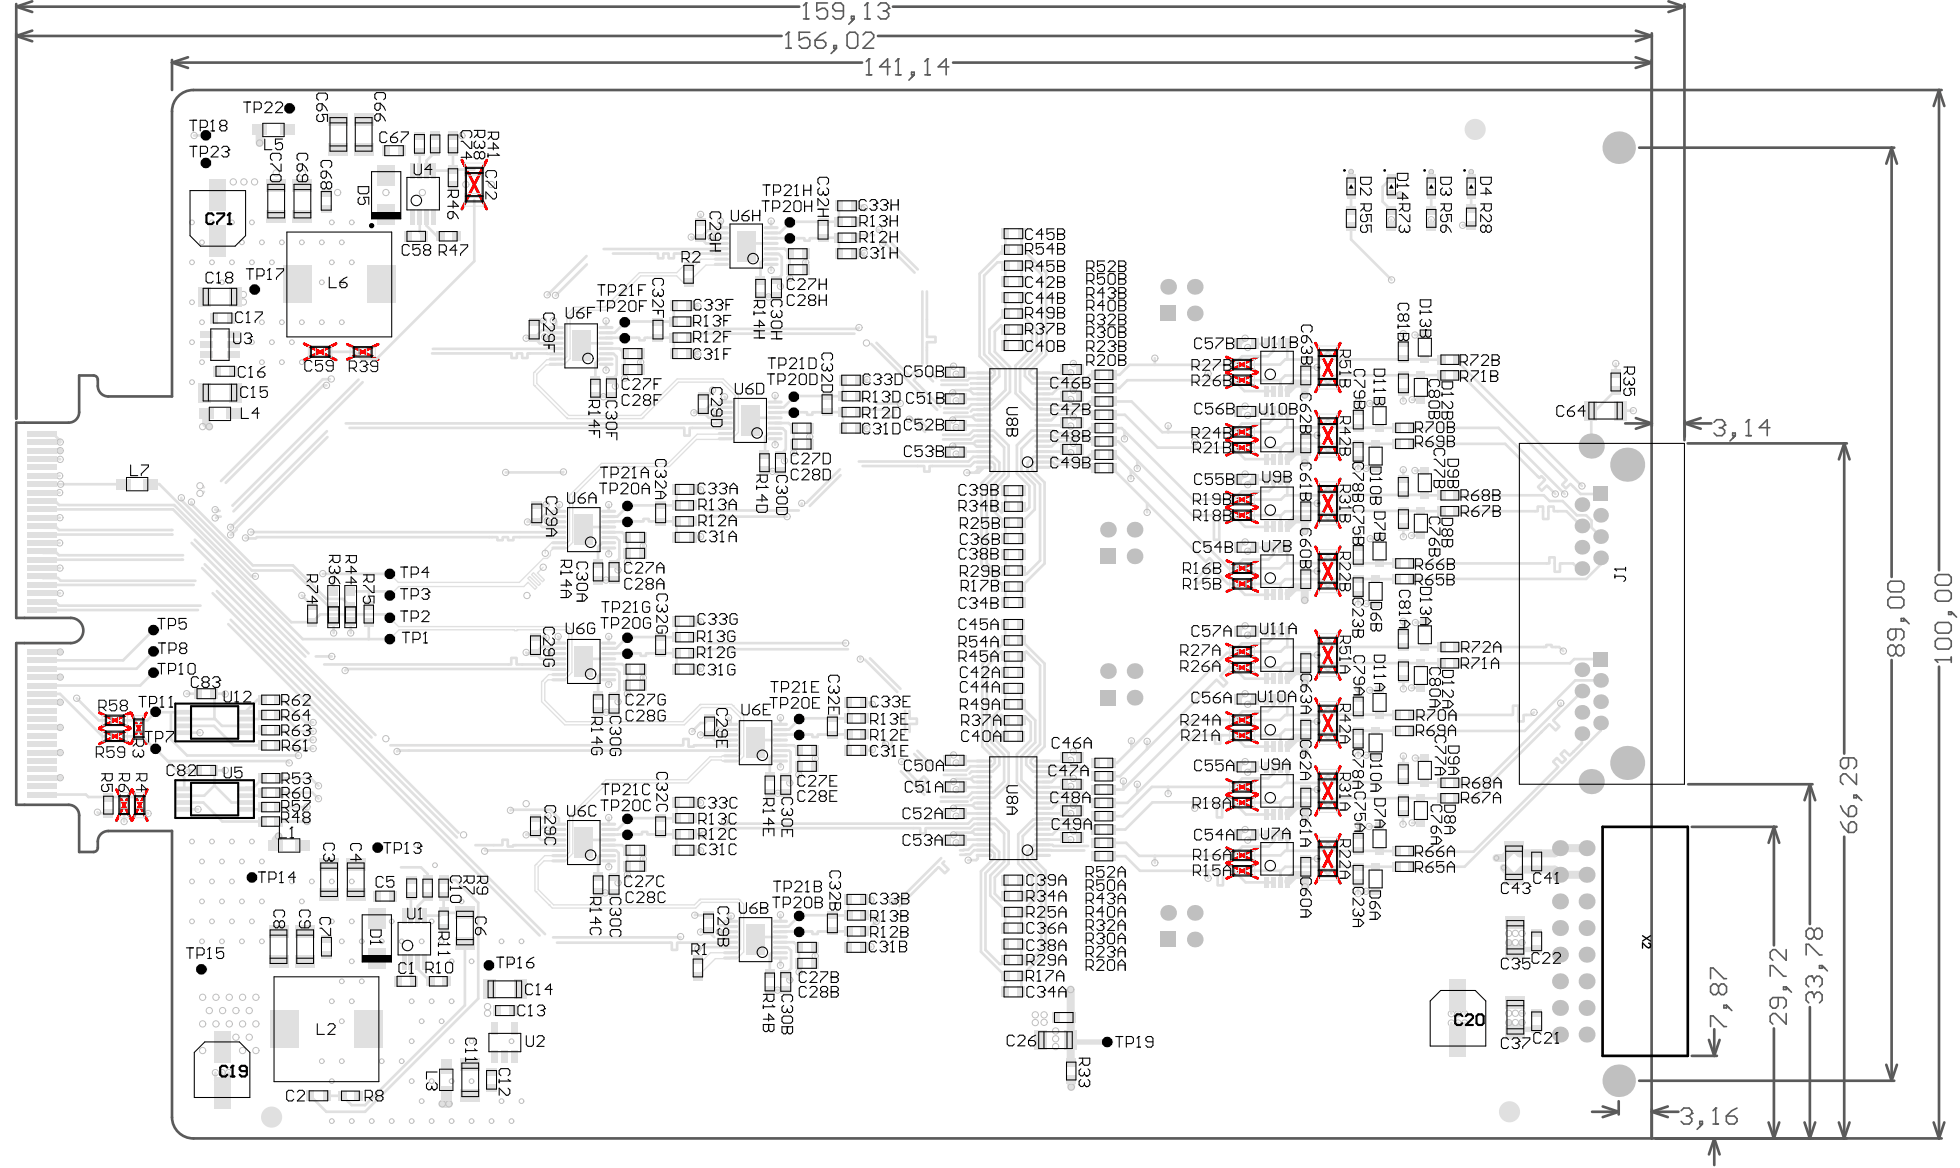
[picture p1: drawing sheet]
<svg xmlns="http://www.w3.org/2000/svg" width="622mm" height="371mm" viewBox="0 0 622 371" stroke-linecap="round" stroke-linejoin="round" font-family="sans-serif">
<g fill="none" stroke="#f00" stroke-width=".85">
<path d="M146.6 50.8l7.9 15.6M154.5 50.8l-7.9 15.6M96.6 109.1l10.1 5.2M106.7 109.1l-10.1 5.2M110.3 109.3l9.8 4.8M120.1 109.3l-9.8 4.8M389.4 118.3l9.8 4.8M389.4 113.3l9.8 4.8M399.2 118.3l-9.8 4.8M399.2 113.3l-9.8 4.8M417.7 108.9l7.8 15.5M425.5 108.9l-7.8 15.5"/>
<path d="M389.4 134.7l9.8 4.8M389.4 139.7l9.8 4.8M399.2 134.7l-9.8 4.8M399.2 139.7l-9.8 4.8M417.7 130.5l7.8 15.5M425.5 130.5l-7.8 15.5M389.4 156.2l9.8 4.8M399.2 156.2l-9.8 4.8M417.7 152l7.8 15.5M425.5 152l-7.8 15.5M389.4 161.2l9.8 4.8M389.5 178l9.8 4.8"/>
<path d="M399.2 161.2l-9.8 4.8M399.3 178l-9.8 4.8M417.7 173.6l7.8 15.5M425.5 173.6l-7.8 15.5M389.5 182.9l9.8 4.9M399.3 182.9l-9.8 4.9M389.4 209.5l9.8 4.8M389.4 204.4l9.8 4.9M399.2 209.5l-9.8 4.8M399.2 204.4l-9.8 4.9M417.7 200.2l7.8 15.5M425.5 200.2l-7.8 15.5"/>
<path d="M31.5 231.3l9.8 4.8M31.5 226.3l9.8 4.8M41.3 231.3l-9.8 4.8M41.3 226.3l-9.8 4.8M41.6 226.3l4.9 9.8M46.5 226.3l-4.9 9.8M389.4 231l9.9 4.9M389.4 226.2l9.9 4.8M399.3 231l-9.9 4.9M399.3 226.2l-9.9 4.8M417.7 221.8l7.8 15.4M425.5 221.8l-7.8 15.4"/>
<path d="M37 250.7l4.8 9.8M41.8 250.7l-4.8 9.8M41.9 250.7l4.9 9.8M46.8 250.7l-4.9 9.8M389.5 247.4l9.8 4.8M389.5 252.4l9.8 4.8M399.3 247.4l-9.8 4.8M399.3 252.4l-9.8 4.8M417.7 243.3l7.8 15.5M425.5 243.3l-7.8 15.5M389.5 269.1l9.8 4.8M389.5 274l9.8 4.8"/>
<path d="M399.3 269.1l-9.8 4.8M399.3 274l-9.8 4.8M417.7 264.9l7.8 15.5M425.5 264.9l-7.8 15.5"/>
</g>
<g fill="none" stroke="#5a5a5a" stroke-width=".85">
<path d="M5.2 2.1l5 1.7M5.2 11.4l5 1.7M5.2 1.3v131.6M5.2 2.1h248.6M5.2 11.4h243M10.2 .4l-5 1.7M10.2 9.7l-5 1.7M54.6 19v9.6M54.6 19.9l5.1 1.7M54.6 19.9h219.1M59.7 18.2l-5.1 1.7M278.8 11.4h245.7"/>
<path d="M283.5 2.1h251.3M302.6 19.9h221.8M519.3 18.2l5.1 1.7M519.4 9.7l5.1 1.7M524.4 19.9l-5.1 1.7M524.5 11.4l-5.1 1.7M524.5 10.6v124.7M529.7 .4l5.1 1.7M534.8 1.3v138.4M534.8 2.1l-5.1 1.7M524.4 28.6h92.1M615.6 28.6l1.7 5"/>
<path d="M615.6 28.6l-1.7 5M615.6 28.6v152.4M520.4 46.9h81M600.6 46.9l1.7 5.1M600.6 46.9v136.2M600.6 46.9l-1.7 5.1M516 134.4h8.5M519.4 132.7l5.1 1.7M524.5 134.4l-5.1 1.7M534.9 133.6v5M534.9 134.4h8.5M534.9 134.4l5.1 1.7"/>
<path d="M540 132.7l-5.1 1.7M535.8 140.8h50.6M585.5 140.8l1.7 5M585.5 140.8l-1.7 5M585.5 140.8v98.4M600.6 209.5v133.6M615.6 211.6v149.8M536 249h39.5M574.6 249l1.7 5M574.6 249l-1.7 5M574.6 249v44.3M537.1 262.5h27"/>
<path d="M563.2 262.5l1.7 5M563.2 262.5l-1.7 5M563.2 262.5v37.6M585.5 265.6v95.8M574.6 319.7v41.7M537.1 335.2h8M542.6 330.1l1.7 5.1M544.3 326.7v8.5M546 330.1l-1.7 5.1M563.2 326.5v34.9M598.9 338l1.7 5.1M602.3 338l-1.7 5.1"/>
<path d="M505.5 352.9h8.4M508.9 351.2l5 1.7M513.9 349.6v4.2M513.9 352.9l-5 1.7M520.4 343.1h81M524.5 352.1v9.3M524.5 352.9h8.4M524.5 352.9l5 1.7M529.5 351.2l-5 1.7M561.5 356.3l1.7 5.1M564.9 356.3l-1.7 5.1M572.9 356.3l1.7 5.1"/>
<path d="M576.3 356.3l-1.7 5.1M583.8 356.3l1.7 5.1M587.2 356.3l-1.7 5.1M613.9 356.3l1.7 5.1M617.3 356.3l-1.7 5.1M524.4 361.4h92.1M544.3 361.4l-1.7 5.1M544.3 361.4v8.4M544.3 361.4l1.7 5.1"/>
</g>
<path d="M562 309.9v-3.4h.9l3.4 3.4h.8M564.6 316.7v2.5l-.9 .8h-.8l-.9-.8v-1.7l.9-.8h3.4l.8 .8v1.7l-.8 .8M566.3 313.3h.8v.8h-.8zM567.1 301.4v3.4l-3.4-3.4h-.8l-.9 .9v1.7l.9 .8M567.1 313.3l1.7 1.7M567.1 321.7v3.4l-3.4-3.4h-.8l-.9 .9v1.7l.9 .8M533.8 352.6l.8-.9h1.7l.8 .9v.8" fill="none" stroke="#5a5a5a" stroke-width=".51"/>
<circle cx="537.1" cy="353.4" r=".25" fill="#5a5a5a"/>
<path d="M535.4 354.3h.9M536.3 354.3l.8 .8v.9l-.8 .8h-1.7l-.8-.8M537.1 353.4l-.8 .9M539.7 356h.8v.8h-.8zM540.5 356.8l-1.7 1.7M543.9 356.8h1.7M544.7 351.7v5.1" fill="none" stroke="#5a5a5a" stroke-width=".51"/>
<circle cx="544.7" cy="351.7" r=".25" fill="#5a5a5a"/>
<path d="M543.1 310.7v-3.4h.8l3.4 3.4h.9M545.6 313.2l-.8-.8h-.9l-.8 .8v1.7l.8 .8h.9l.8-.8M545.6 313.2l.9-.8h.8l.9 .8v1.7l-.9 .8h-.8l-.9-.8M545.6 313.2v1.7M547.3 319.1h.9v.9h-.9zM548.2 319.1l1.7 1.7M575.1 315h-.8l-.9 .8v1.7l.9 .8M543.1 325.9v-3.4h.8l3.4 3.4h.9M544.7 351.7l-.8 .9M548.1 354.3h2.6l.8 .8v.9l-.8 .8h-1.7l-.9-.8zM551.5 351.7l-1.7 .9-1.7 1.7" fill="none" stroke="#5a5a5a" stroke-width=".51"/>
<circle cx="575.1" cy="315" r=".25" fill="#5a5a5a"/>
<path d="M575.1 315l.9 .8M575.1 309.9h-.8l-.9 .8v1.7l.9 .9M576 315.8v.9M576 315.8l.8-.8h.9l.8 .8v1.7l-.8 .8" fill="none" stroke="#5a5a5a" stroke-width=".51"/>
<circle cx="575.1" cy="309.9" r=".25" fill="#5a5a5a"/>
<g fill="none" stroke="#5a5a5a" stroke-width=".51">
<path d="M600.2 184.5h3.4l.9 .8v1.7l-.9 .9h-3.4l-.8-.9v-1.7zM600.2 189.6h3.4l.9 .8v1.7l-.9 .9h-3.4l-.8-.9v-1.7zM601.9 199.7v2.5l-.8 .9h-.9l-.8-.9v-1.6l.8-.9h3.4l.9 .9v1.6l-.9 .9M603.6 196.3h.9v.9h-.9zM604.5 196.3l1.7 1.7M601.9 205.6l-.8-.8h-.9l-.8 .8v1.7l.8 .9h.9l.8-.9M601.9 205.6l.9-.8h.8l.9 .8v1.7l-.9 .9h-.8l-.9-.9M601.9 205.6v1.7M614.5 209.4h5M619.5 208.6v1.7M584.4 255.8l.8 1.7 1.7 1.7M586.9 240.6v2.5l-.9 .9h-.8l-.8-.9v-1.7l.8-.8h3.4l.8 .8v1.7l-.8 .9"/>
<path d="M586.9 256.6l.8-.8h.9l.8 .8v1.7l-.8 .9h-1.7zM588.6 252.4h.8v.9h-.8zM589.4 245.7v3.3l-3.4-3.3h-.8l-.8 .8v1.7l.8 .8M589.4 252.4l1.7 1.7M584.4 260.9l.8 1.7 1.7 1.6M586.9 261.7l.8-.8h.9l.8 .8v1.7l-.8 .8h-1.7zM576 295.5v1.7M576 295.5l.8-.8h.9l.8 .8v1.7l-.8 .9h-.9l-.8-.9M576 295.5l-.9-.8h-.8l-.9 .8v1.7l.9 .9h.8l.9-.9M573.4 303.1v-3.3h.9l3.4 3.3h.8M575.1 309.9l.9 .8M576 310.7v.9"/>
<path d="M576 310.7l.8-.8h.9l.8 .8v1.7l-.8 .9M577.7 306.5h.8v.9h-.8zM578.5 306.5l1.7 1.7"/>
</g>
<circle cx="614.5" cy="209.4" r=".25" fill="#5a5a5a"/>
<path d="M275.9 18.7v5.1M275.1 23.8h1.6M615.3 182.4h3.4l.8 .8v1.7l-.8 .9h-3.4l-.8-.9v-1.7zM615.3 187.5h3.4l.8 .8v1.7l-.8 .8h-3.4l-.8-.8v-1.7zM615.3 197.6h3.4l.8 .8v1.7l-.8 .9h-3.4l-.8-.9v-1.7zM618.7 194.2h.8v.9h-.8zM619.5 194.2l1.7 1.7M614.5 209.4l.8 .9M615.3 202.7h3.4l.8 .8v1.7l-.8 .8h-3.4l-.8-.8v-1.7z" fill="none" stroke="#5a5a5a" stroke-width=".51"/>
<circle cx="275.9" cy="18.7" r=".25" fill="#5a5a5a"/>
<path d="M275.9 18.7l-.8 .8M285.2 18.7v5.1M282.7 21.2h-3.4l2.5-2.5v5.1M284.3 23.8h1.7" fill="none" stroke="#5a5a5a" stroke-width=".51"/>
<circle cx="285.2" cy="18.7" r=".25" fill="#5a5a5a"/>
<path d="M285.2 18.7l-.9 .8M294.5 18.7v5.1M289.4 22.9h.9v.9h-.9zM290.3 23.8l-1.7 1.6M293.6 23.8h1.7" fill="none" stroke="#5a5a5a" stroke-width=".51"/>
<circle cx="294.5" cy="18.7" r=".25" fill="#5a5a5a"/>
<path d="M249.5 15.3h1.7M250.4 10.2v5.1M294.5 18.7l-.9 .8M301.3 21.2h-3.4l2.5-2.5v5.1" fill="none" stroke="#5a5a5a" stroke-width=".51"/>
<circle cx="250.4" cy="10.2" r=".25" fill="#5a5a5a"/>
<path d="M250.4 10.2l-.9 .9M255.1 6h1.7M256 .9v5.1M257.1 10.2h-3.4v2.6l1.7-.9h.9l.8 .9v1.7l-.8 .8h-1.7l-.9-.8M258.8 12.8h2.5l.9 .8v.9l-.9 .8h-1.6l-.9-.8zM262.2 10.2l-1.7 .9-1.7 1.7M264.7 14.5h.9v.8h-.9zM265.6 15.3l-1.7 1.7M268.9 11.1l.9-.9h1.7l.8 .9v3.4l-.8 .8h-1.7l-.9-.8zM274 11.1l.9-.9h1.7l.8 .9v.8l-3.4 3.4h3.4" fill="none" stroke="#5a5a5a" stroke-width=".51"/>
<circle cx="256" cy=".9" r=".25" fill="#5a5a5a"/>
<path d="M256 .9l-.9 .9M262.7 .9h-3.4v2.6l1.7-.9h.9l.8 .9v1.7l-.8 .8h-1.7l-.9-.8M267.8 3.5h-2.5l-.9-.9v-.8l.9-.9h1.6l.9 .9v3.4l-.9 .8h-1.6l-.9-.8M270.3 5.2h.9v.8h-.9zM271.2 6l-1.7 1.7M274.5 6h1.7M275.4 .9v5.1" fill="none" stroke="#5a5a5a" stroke-width=".51"/>
<circle cx="275.4" cy=".9" r=".25" fill="#5a5a5a"/>
<path d="M275.4 .9l-.9 .9M278.8 1.8l.8-.9h1.7l.9 .9v.8" fill="none" stroke="#5a5a5a" stroke-width=".51"/>
<circle cx="282.2" cy="2.6" r=".25" fill="#5a5a5a"/>
<path d="M280.5 3.5h.8M281.3 3.5l.9 .8v.9l-.9 .8h-1.7l-.8-.8M282.2 2.6l-.9 .9M544.2 134.1l.8-.9h1.7l.9 .9v.8" fill="none" stroke="#5a5a5a" stroke-width=".51"/>
<circle cx="547.6" cy="134.9" r=".25" fill="#5a5a5a"/>
<path d="M545.9 135.8h.8M546.7 135.8l.9 .8v.9l-.9 .8h-1.7l-.8-.8M547.6 134.9l-.9 .9M550.1 137.5h.9v.8h-.9zM551 138.3l-1.7 1.7M554.3 138.3h1.7M555.2 133.2v5.1" fill="none" stroke="#5a5a5a" stroke-width=".51"/>
<circle cx="555.2" cy="133.2" r=".25" fill="#5a5a5a"/>
<path d="M555.2 133.2l-.9 .9M561.9 135.8h-3.3l2.5-2.6v5.1" fill="none" stroke="#5a5a5a" stroke-width=".51"/>
<g fill="#e0e0e0">
<circle cx="479.3" cy="352.9" r="3.4"/>
<circle cx="468.4" cy="41.1" r="3.4"/>
<circle cx="86.2" cy="354.6" r="3.4"/>
</g>
<g fill="none" stroke="#e0e0e0" stroke-width=".85">
<path d="M13.2 137.7h3.7M13.2 159l.5 .5M19 145.7l.1 .1M13.2 175l.5 .5M13.2 191l.5 .5M13.2 183l.5 .5M18.4 183.5l.9 .9M19.1 222.9h.1M32.5 233.7h1.4M39 233.7l5 .1M44 228.6l-5 .1M27.3 252.2l.8 .8"/>
<path d="M39.4 258.2v2.6M44.3 253h.1M46.9 258.2h.1"/>
</g>
<g fill="#e0e0e0">
<circle cx="57.8" cy="177.7" r=".42"/>
<circle cx="54.5" cy="168.3" r=".42"/>
<circle cx="54.5" cy="169.7" r=".42"/>
</g>
<g fill="none" stroke="#e0e0e0" stroke-width=".85">
<path d="M138.2 48.3l-2.8 2.7M143.8 53.8l-.3 .4M150.6 53.8h-.1M133.3 73.6l1.4 1.4M135.4 68.8v2.8M114.7 113.9l.1 .1M162.5 113.6h1.5M164.2 112.2h1.5M102.5 120.4h2.2M102.6 122.3h1M57.6 158v.7M68.3 161.8l.6 .4h.9"/>
<path d="M70.1 164h-1.1l-.4 .4M75.1 167.6v.5l-1.9 1.7M81.6 170.5l-.4 .4M155.4 170.5h2.4M157.9 170.6v.8M161.3 170.6v.8M161.4 171.5h1.5M163 170.6v.8M163.1 170.5h1.8M79.8 182.9h1.3M108.9 190.1l2.4 2.5M117.1 187.7v4.7"/>
<path d="M122.5 187.7l1.2 1.3M122.6 195l1.1 1.1M110.1 212.4l-.5 .5M161.5 210.9h.7M162.3 208.9v1.9M162.4 208.8h1.5M164 208.9v1.9M164.1 210.9h1.7M59.3 220.2h3.6M68.1 220.2h3.3M68.3 228.3l2.2 2.1M81.7 222.2h1.6"/>
<path d="M83.3 231.8l-.7 .8M88.5 222.2h1.4M88.5 236.6h2l1 1M88.5 231.8h1.6M88.5 227h1.4M59.3 244.6h3.6M69 244.6h1.7M78.1 250.1l-.3 .3M83.3 256.2l-.7 .7M83.4 251.5l-.9 1.1M83.4 247v.1M97.5 256.1l-.1 .1"/>
<path d="M162.3 257l-.2 .2M135.8 277.4v1.9M140.8 279.3h3.8M130.7 284.5l-.2 .3M140.8 289.5l.3 .3M130.5 310.4l1.1 1.1"/>
</g>
<path d="M88.4 265.4l-.9 1.2" fill="none" stroke="#e0e0e0" stroke-width="2.5"/>
<path d="M162.8 199.9l1.3 .3 .1-.3h.4M169.8 282.8l.3 .3" fill="none" stroke="#e0e0e0" stroke-width=".42"/>
<circle cx="170.1" cy="283.1" r=".21" fill="#e0e0e0"/>
<path d="M173 271.6l-2.9 2.8" fill="none" stroke="#e0e0e0" stroke-width=".42"/>
<circle cx="170.1" cy="274.4" r=".21" fill="#e0e0e0"/>
<path d="M170.1 274.4l-.3 .3" fill="none" stroke="#e0e0e0" stroke-width=".42"/>
<path d="M170 264.9l-2.9 .1M170 264.9l1.8 1.7M172.4 262.5l-2.4 2.4" fill="none" stroke="#e0e0e0" stroke-width=".85"/>
<circle cx="172.3" cy="216.1" r=".21" fill="#e0e0e0"/>
<path d="M169.4 122.2l.3 .2M173.1 174.3v1.3M167.7 184.9l-.4 .3M168.1 183l-.5 .6 2.8 2.8M169.3 181.8l-.5 .6 2.8 2.8-.5 .6-2.9-2.8M170.9 181.6l-.3 .3 2.2 2.1-.5 .6-2.9-2.8M172.3 216.1l-.3 .3" fill="none" stroke="#e0e0e0" stroke-width=".42"/>
<path d="M171.9 164.5v.1M173 163.4l-2.1 2.1-3.4 .2" fill="none" stroke="#e0e0e0" stroke-width=".85"/>
<g fill="#e0e0e0">
<circle cx="169.7" cy="122.4" r=".21"/>
<circle cx="169.7" cy="118.1" r=".21"/>
</g>
<path d="M169.7 118.1l-.3 .3M174.4 287.3l.9 1" fill="none" stroke="#e0e0e0" stroke-width=".42"/>
<path d="M167.6 112.2h.7M169.6 107.2l1.7 1.8M169.7 107.2l-2.6 .2M172.6 101.9l-.2 .2h-2.8" fill="none" stroke="#e0e0e0" stroke-width=".85"/>
<circle cx="174.4" cy="287.3" r=".21" fill="#e0e0e0"/>
<path d="M175.2 172.3h2.3M177.5 174h-1.7l-1 1v1.3l-1 1M174 215.8h5.2M177.5 273.3h2M177.5 271.6h2.2" fill="none" stroke="#e0e0e0" stroke-width=".42"/>
<g fill="none" stroke="#e0e0e0" stroke-width=".85">
<path d="M178.9 149.8l-.2 .2M173.8 165.3l.4 .3h3.3M174.5 170.5l3 .1M174.9 163.4l.6 .6h2M173.8 207.1h.4M174.3 207.1h-.1M174.8 212.5h2.7M174.8 210.8h2.7M174.9 205.3l.6 .5h2M177.2 202l.3 .3v1.8M174.8 257l2.7 2.7M173.8 264.6l.4 .4h3.3"/>
<path d="M174.3 262.5l.8 .8h2.4"/>
</g>
<circle cx="179.9" cy="132.6" r=".21" fill="#e0e0e0"/>
<path d="M179.2 115.6h-2.6l-.2 .2M179.2 114h-2.6l-.2 .2" fill="none" stroke="#e0e0e0" stroke-width=".42"/>
<path d="M174.3 105.6h2.3M175.7 101.8h.6l.3 .3v1.9M186.2 266.6l-.8 .9" fill="none" stroke="#e0e0e0" stroke-width=".85"/>
<circle cx="181.1" cy="258.8" r=".21" fill="#e0e0e0"/>
<path d="M180.4 198.9l1.2 1.2M181.1 258.8l-.3 .3" fill="none" stroke="#e0e0e0" stroke-width=".42"/>
<path d="M186.2 209.1l-.8 .9" fill="none" stroke="#e0e0e0" stroke-width=".85"/>
<circle cx="181.1" cy="156.9" r=".21" fill="#e0e0e0"/>
<path d="M181.1 156.9l-.3 .3" fill="none" stroke="#e0e0e0" stroke-width=".42"/>
<g fill="none" stroke="#e0e0e0" stroke-width=".85">
<path d="M185.3 109l-.8 .8M192.4 101.9v2.1M192.4 115.6v1.9M192.4 114h-2l-1.4 1.3M192.5 107.2l-.1 .1M196.7 110.6l1.6 1.6M198.7 102.1l-3.6 3.5M189 125.8l2.6 .2M194.1 120.7l1.3 1.2v.7M195.7 170.6l.9 1M196.6 177.3l-1.6 1.7v.6M197.5 169l1.6 1.6"/>
<path d="M199.1 175.6v2.7M199.1 178.3l.1 .1M203.5 165.5h.7M204.3 172.9h.1M204.3 164.8v.6M204.3 170.6v2.7M204.4 164.7h1.5M206 164.8v.6M189.9 184.1h2.5M195.7 212.5l.9 .9M197.5 210.8l1.6 1.6M199.1 217.5v2.7"/>
<path d="M199.2 202.2l-3.6 3.6M203.5 208.2h1.5M204.3 215.1v2.4M204.3 212.4v.1M189.9 226l2.5 .1M195 226l-.2 .1M196.2 222.1v.6M199.1 220.2h.1M190.5 271.6l-.6 .7M195.6 270l.8 .8M196.2 264.9l-.1 .1M196.4 276.8l-1.4 1.5 1.2 1.3v.6"/>
<path d="M199.1 277.6l.1 .1M203 264.9h.7M203.8 264.2v.6M203.9 264.1h1.5M204.3 269.9v2.7M205.5 264.2v.6M205.6 264.9h.8M189.9 283.5h2.2M192.2 283.4l-.1 .1M194.9 283.4l.1 .1"/>
</g>
<circle cx="204.1" cy="132.6" r=".21" fill="#e0e0e0"/>
<path d="M214.8 87.6l2.1 2.1h1.7M216.9 84.5h3.4M204.1 132.6l-.3 .3M222.3 285.4l-.3 .3M225.6 302.4l-2.3 2.3h-1.7" fill="none" stroke="#e0e0e0" stroke-width=".42"/>
<g fill="none" stroke="#e0e0e0" stroke-width=".85">
<path d="M219.5 75.2l.3 .3M208.9 80.6v1.3M209 82h1.5M210.6 80.6v1.3M210.7 80.5h1.5M212.3 80.6v1.3M202.1 107.2h.8M203 107.3v.6M203.1 108h1.5M203.4 115l.1 2.3M203.5 114.9l-.1 .1M204.7 107.3v.6"/>
<path d="M204.8 107.2h.7M208.9 102.1h.1M208.9 107.2h.1M217.1 135.8h.1M217.3 135.9v2.3M217.4 138.3h1.5M219 135.9v2.3M219 135.8h.8M209.7 202.2l.1 .1M216.1 236.6h.8M218.6 236.6v.3M218.7 237h1.5"/>
<path d="M220.3 236.7v.2M209.7 259.7l.1 .1M209.8 264.8l-.1 .1M212.7 299.2h.5M213.3 299.3v2.2M215 299.3v2.2M215.1 299.2h.7M221.6 290.4l3.4 .1M222 300.7l-.4 .4"/>
</g>
<circle cx="222" cy="285.7" r=".21" fill="#e0e0e0"/>
<path d="M222.4 229.5h1.4M225.3 233.2l-2.9 .1M222.2 269.9l.2 .2" fill="none" stroke="#e0e0e0" stroke-width=".85"/>
<path d="M222.3 223.6l-.1 .1" fill="none" stroke="#e0e0e0" stroke-width=".42"/>
<circle cx="222.2" cy="223.7" r=".21" fill="#e0e0e0"/>
<g fill="none" stroke="#e0e0e0" stroke-width=".85">
<path d="M222.4 68.1v2.3M225.7 75.3l.4 .3M227 73.9l-1-.8h-1.2l-2.4 2.4 1.8 1.8M221.4 97l.2 .2M226.1 80.5l.1 .1M221.4 112.2l.2 .2M225.4 128.7l-2.1 2.2 1.7 1.7M226.2 123.8v.5l-1.4 1.4h-1.5M226.7 130.6l.3 .4M222.2 155.4l.2 .1M222.4 170.3l-.2 .3M222.2 197.2l.2 .2"/>
<path d="M222.4 212.2l-.2 .2M228.6 233.2l3.4 .1M229.1 231.1l.5 .5h2.4M232 228.9v1M227.9 298h.4M228.3 293.8h2.8M229.6 297.4h2.4M232.2 290.8l-.2 1.7"/>
</g>
<path d="M232 239.9h-2.6l-.4 .3M232.3 223.6l.4 .4M229.4 241.6h2.6M232.2 303.9l-.4 .4" fill="none" stroke="#e0e0e0" stroke-width=".42"/>
<circle cx="232.7" cy="224" r=".21" fill="#e0e0e0"/>
<path d="M229 83.9l-.2 .2M229.2 121.3l4.2 4.2M232.4 139.3h-2.1l-.2 .2M233.4 136.5l-.9 .9h-2l-.4 .4M234.6 285.4l1.5 1.6" fill="none" stroke="#e0e0e0" stroke-width=".42"/>
<path d="M228.8 70.2l.2 .2M228.3 129.3h2" fill="none" stroke="#e0e0e0" stroke-width=".85"/>
<circle cx="234.9" cy="285.7" r=".21" fill="#e0e0e0"/>
<g fill="none" stroke="#e0e0e0" stroke-width=".42">
<path d="M182.3 97.5h9.8M192.5 98.5h-9.8l-1.7 1.7v13.7l-1.8 1.7M216.9 84.5l-2.1 2.1M224.1 84.1h4.7M229 82.3h-6.4l-2.3 2.2M169.4 118.4v3.8M176.4 115.8h-3l-3 3v2.9M176.4 114.2h-2.8l-3.9 3.9M180 113.2l-.8 .8M179.9 132.6l.3 .3M180.6 131.9h22.8M215 120.3h14.6"/>
<path d="M215.4 121.3h13.8M221.2 139.5h8.9M221.4 137.8h8.7M233.4 125.5v11M234.4 137.3l-2 2M180.8 157.2v14.4l-.6 .7h-2.7M181.8 157.7v14.5M172.5 177.3h1.3M177.5 174h2.6M123.7 196.1l2.8 2.8M123.7 182.2l2.8 2.7M167.3 185.2l-1 1"/>
<path d="M167.7 184.9l2.1 2.1 .6-.5M172.5 180.1l-1.6 1.5M180 199.9l.6 .6v12.5M172 216.4v6.3M174 215.8l-1 1v5.5M174.2 214.1h5.3M181.6 200.1v13.3M232.7 224l3.4 3.4v12.7l-1.5 1.5h-2.6M235.1 227.8v11.6l-.5 .5h-2.6M180.8 259.1v11.4l-1.1 1.1M181.8 259.5v11.4l-2.3 2.4M225.4 240.2h3.6"/>
<path d="M229 241.3l.4 .3M169.8 274.7v8.1M172.7 273.3l-1.8 1.9v7.1l4.9 4.9M170.1 283.1l4.3 4.2M222 285.7l-1.5 1.5M222.7 286.4l-1.8 1.9M234.1 286.4l1 1v13.9M236.1 287v15.2M227.1 304.3l-5.5 5.6M232.2 302.2l-.2 .2M232.2 303.9h2.2"/>
</g>
<g fill="none" stroke="#e0e0e0" stroke-width=".85">
<path d="M65.4 42.9l-3.8 .1M133.2 48.2l.1 6M135.4 51v3.2M137.6 54.2h5.9M143.8 48.3v5.5M143.8 43.1h2.9M441.7 56.5l-2.7 2.8v4.7l2.7 2.7M133.3 68.8v4.8M135.4 71.6l3.4 3.4h.9M150.6 63.4v19.5M219.8 75.5h2.6M224.2 77.3h4.8"/>
<path d="M226.1 75.6h2.9M226.2 78.9l-.1 .1M227 73.9h2M229 70.4v1.9M237.8 77.3l-.9 .8M244.8 70.2v2.1M249.1 78.9l1.6 1.6 .1 7.8M255.4 75.7v.6M255.5 76.4h1.5M257.1 75.7v.6M257.2 75.6h.7M266.3 65.3v5.1"/>
<path d="M266.3 75.5v5M271.5 70.4h1.3M271.5 65.3h2.3M278.8 72.9l.3 .2M280.3 77.3h.8M319.2 74.2v5.1h-.5M324.3 74.2v5.1h.6M429 61.8v4.9M429 71.9v4.1M441.7 69.7v2.2M454.4 61.8v4.9M454.4 69.7v2.2"/>
<path d="M467.1 61.8v4.9M206.4 80.5h2.4M212.4 82h1.5M214 80.6v1.3M214.1 80.5h12M219.1 97h2.3M226.2 80.6h2.8M241.5 94.1h5M244.8 82.3h-2.2l-1.1 1.2v5.5M244.8 80.6h2.4M244.8 83.9v1.9M248.2 81.6v5.7"/>
<path d="M248.2 90.6v.3M255.9 80.5v5.1M271.5 80.5h2.7M292.9 92.5v22.9M294.3 92.5v14.4M311 86.9v26.2M312.5 87.5v25l2.4 2.4M316.7 83.3h1.4l1.1 1v5.1M319.2 94.5v5.1M324.3 94.5v5.4M326.8 83.3h-1.4l-1.1 1v5.1M330.7 87.2v24.8"/>
<path d="M332.2 86.6v26M104.2 111.7h8.4M114.8 114h4.7M162.4 112.2v1.4M164.1 112.3v1.3M165.8 112.3v1.3M165.9 113.6h1.5M167.5 112.3v1.3M168.3 112.2l5.5 .1M173 106.9l.3 .4M173.8 110.6l-.1 .1M174.3 105.6l-.8-.8h-1.4l-2.4 2.4"/>
<path d="M185.3 109h7.1M189 115.3v5.4M192.4 112.3h2.4l1 1v5.7l-1.7 1.7M192.4 110.6h4.3M192.4 105.6h2.7M192.5 107.2h9.6M198.3 112.2v7.8M203.5 112.2v2.7M205.5 107.2h3.4M208.9 107.2h5v5M208.9 102.1h5M219.1 112.2h2.3"/>
<path d="M272.7 104l-.4 .4M290.5 117.9l-1.5 1.5M290.6 117.9l1.1 1.1M291.7 119.1l-1.5 1.5M294.3 108.7v6.7M297 107v1.5M302.5 116.2h.2M306 118.4l-.3-.3-.6 .7h-1.5M314.2 104.6v7.4M314.9 114.9h.1M317.3 117.3v2.2M319.2 109.7v-5.1l-1.4-1.3-2 1.9v6.5l4.9 4.8v7.9l-3.4 3.4"/>
<path d="M319.2 117.1v6.7M323.9 116.7v7.6l4.1 4.1M324.3 109.7v-5.1l1.1-1h.6l1.7 1.6v5.6M325.4 117.3v2.1l2.3 2.3M326.8 117.9v.9l1.3 1.3M339.9 118.4h-1.1l-1-1.1-1.1 1.1M340.8 115.4h.2M347.9 119h-1.8l-1.2 1.2M353.1 119h2.4M366.7 113.7v2.1M383.6 118.6v2.1M394.4 113.1l-2.8 2.7"/>
<path d="M395.3 107.4v.4l-1.2 1.3h-.9M402.2 109.2l-3.9-.1-1.2 1.2M406.5 109.2h-2.1v2.1M408 119.2l-1.5 1.5v3.4M408.7 109.2v4.9h-.7l-1.6 1.6M419.1 119.2l2.5 2.5M421.6 111.7l-2.4 2.4M445.5 105.9v3M452.4 114.1l.1 .1M452.4 106.3h.1M462.9 114.2v.7M513 115.4v3.3"/>
<path d="M19.1 139.9l-.1 .5M194.1 125.8l-2.5 .2M219.8 135.8l10.5 .2M223.3 130.9l-3 .1M225 132.6h5.3M225.4 128.7h2.4l.5 .6M227 131h3.3M230 126l.3 .2v1.4M230.3 134.3l-3 .1M246.1 137.6h-2l-1.2 1.2v5.3l-.2 .2M246.1 136h2.4l1 .9v5.7l-1.7 1.7 1.3 1.3v.6M246.1 134.3h4.3l1.6 1.6v7.8"/>
<path d="M246.1 132.6h-7.1l-.8 .9M246.1 125.5v2.1M246.1 139.3v1.9M252.4 125.7l-3.6 3.6h-2.7M256.2 130.9l-10.1 .1M256.2 131v.6M256.3 131.7h1.6M257.1 135.9v5.1M257.1 138.6h.1M257.9 131v.6M258 130.9h.8M262.6 130.9l5-.1v5.1"/>
<path d="M267.6 120.7v5.1l-5-.1M282.1 132.3h1.5M283.7 130.1v2.1M283.8 130h.7M288.8 132.7h.4M289.4 132.8l4.3 4.3M290.2 120.7l1.7 1.7M303.3 132.3l-1 1h.2M305.8 135l-.9 .9-.3-.2h-1.4M305.9 126.7l-.8 .5h-1.5M307.8 123.8h-4.5l-.8 .9M307.9 120.1l-.7 .6"/>
<path d="M309.3 131.7h3.1M309.4 138.4h3M309.7 133.4h2.7M312.4 128.4h2.3M312.4 129.8v.2M312.4 120.1h2.3M312.5 121.7h-.1M317.3 127.8h.1M327.5 136.7l-4.6 4.6v9l3.9 4v6.7l-.8 .9h-.9l-.8-.8v-5.3M328.4 138.4l-4.1 4v7.3M330.9 129.8l.2 .2 3.2 .2M331.1 138.4h3.1l.5 .5"/>
<path d="M331.1 128.4h3.4l.4 .3M331.1 136.7h3.4M331.1 125h3M331.1 120.1l.1 .1M331.1 133.4h2.7M336.8 126.7l1-.9 1 1h1.1M337 135l.8-.8 1 1.1h1.1M340.1 131.6l.7 .7v-.2M340.2 123.2l.8 .6M344.4 138.9l1.3 1.2h2.2M344.6 130.2l1.5 1.5h1.8M345 121.7l1.5 1.5h1.4"/>
<path d="M347.9 135.9h-1.8l-1.6 1.6M347.9 127.4h-1.8l-1.3 1.3M353.1 123.2h2.3M357 136.8v2.5M370.9 135.2v2M391.6 120.7l3.5 3.4M394.3 134.4l-2.7 2.8M395.3 128.9l-1.7 1.7h-.4M402.2 130.8l-3.9-.2-1.2 1.3M406.5 130.8h-2.1v2.1M408.7 130.8v4.9h-.7l-1.4 1.4M421.6 133.3l-2.4 2.4"/>
<path d="M431.2 127.6v3M438 135.8h.1M438 135.8h5.4M438 128v.1M443.4 135.8h.1M445.6 124.3l-.1 3M506.5 130.4h-1.3v11.2M47.9 153.7h2.7M60.8 159.3v.7M64.7 156.1h.1M64.7 154.7h.1M214.8 155.4v5"/>
<path d="M219.9 155.4h2.3M242.7 149.5l2.6 .1 2.5-.1M291.3 147.9h2.1M293.4 148v1.6M303.3 140.8l-.8 .8M305.9 143.3l-.8 .8h-1.5M309.4 146.7h3M311.6 153.4v25.7M312.4 148.3l-1.7 1.7h-1.2l1.7-1.6M312.4 140h-2.6l-.7 .8 .9 .9h2.4M313.3 153.8v25M314.8 154.4v7.2"/>
<path d="M315.8 147.5v1.7M317.3 146.8v3M318.8 142v8.5M320.2 141.4v9.7l-3.9 3.9v6l1.7 1.7 1.2-1.2v-5.7M328.2 145l-2 1.9v2.9M328.5 146.7l-.8 .8v1.7M330.2 153.8v24.1M331.1 141.7h2.8M331.1 145h3.4M331.1 146.7h3.1l.8 .8M331.7 153.2v25.7M337.1 143.3l.7-.6 1 1h1.1"/>
<path d="M340.3 140.2l.7 .6M345 147.5l1.1 1.1h1.8M347.9 144.4h-1.8l-1.7 1.7M353.1 144.4h1M353.1 140.1h1.9M359 149.3v2.6M361.1 146.2v2.5M364.2 159.7v2.9M379.3 140.2v1.9M391.6 142.1l3.7 3.6M394.3 156l-2.7 2.6M395.3 150.5v.4l-1.2 1.3h-.9"/>
<path d="M397.4 152.2l4.8 .1M406.4 142.1l.1 .1M406.5 152.3h-2.1v2.1M406.5 142.2v3.5M408 140.8l-1.5 1.4M408.7 152.3v4.9h-.7l-1.3 1.4M418.2 159.7v.1M419.1 140.8l2.5 2.5M421.6 154.8l-2.4 2.4M431.2 146v2.8M431.2 140.9h5.5M443.3 140.9h.1"/>
<path d="M445.5 149.1v2.9M452.3 157.1l.2 .1M452.4 149.4h.1M488.1 151.1l.6 .6M488.4 154.6l1 1.1M489.3 151.2l-.5 .5M489.4 151.2l1.1 1.1M490.5 152.4l-2.1 2.1M491.8 154.8l2 2M492 159.1h4.1M495.6 150.6l1.8 1.7M496 153.9l1.1 1.1"/>
<path d="M497.4 152.5l-1.4 1.3M498.7 153.6l3.1 3.2M13.2 167l.5 .5M18 175.5l.7 .8M18 167.5l.7 .8M73.2 167.4h.1M73.9 160.5h.1M77.9 170.8l3.3 .1M80.3 179.5h12.7M158 171.5h1.5M159.6 170.6v.8M159.7 170.5h1.5"/>
<path d="M164.9 170.5h9.6M170.4 165.5l1.8 1.8M173 163.4h1.9M173.7 165.3h.1M177.6 160.2l-.1 2.1M186.2 167.3l-.8 .8M193.3 172.3h-2.1l-1.3 1.3v5.4M193.3 170.6h2.4M193.3 169h4.2M193.4 165.5l-.1 .1M195 179.6l1.2 1.3M196.6 171.6v5.7"/>
<path d="M199.1 170.6v5M199.5 160.4l-3.5 3.6h-2.7M204.3 172.9v2.7M206.1 165.5h8.7v5.1M219.9 170.6h2.3M319.2 165.9v5.1M319.2 176.1v5l-1.1 1.1h-1.4M324.3 176.1v5l1.1 1.1h.6M324.3 165.9v5.1M378.5 163.6h3.5M384.1 177.2l1 1.1M385.1 178.4l-1.1 1.1"/>
<path d="M385.4 163.7v7.6M385.5 171.3h1.5M387.1 163.7v7.6M387.2 163.6h.8M391.6 163.6l3.7 3.7M394.6 177.6l-2.7 2.8M395.3 172l-1.7 1.7h-.4M397.4 173.7l4.8 .1M406.3 163.6l.2 .2M406.5 163.8v3.5M406.5 173.8h-2.1v2.2M408 162.3l-1.5 1.5"/>
<path d="M408.7 173.8v5h-.7l-1.6 1.6M419.2 162.3l2.4 2.5M421.6 176.3l-2.4 2.5M431.2 170.3v3.3M431.2 178.7l.1 .1M438 178.8l5.4 .1M438 171h.1M445.6 167.4v3M451.1 162.2l.1 .1M487.4 162.3h.7M488.2 160.9v1.3M488.3 160.8h1.5"/>
<path d="M489.9 160.9v3.8M491.7 160.8h1.5M491.9 177v1.8M492 176.9h1.5M493.3 160.9v1.3M493.4 162.3h3.9M493.6 177v4.4M495.3 178.9v2.5M495.4 178.9h.6M499.5 178.9l1.7 1.7 1.1-.1M500.7 163.6h2.9M502 167h.3"/>
<path d="M505.3 165.3v2.2l2.9 2.8v-1.7M508.2 177.1v2.1M18 191.5l.8 .8M79.9 181.1h13M101.7 195l-2.5 2.5M102.5 182.2h3.4M103.6 190.1h5.3M104.4 192.6h1.5M111.3 197.4v3.5M111.3 187.7h5.8M117.1 197.5v5.4h-21M192.4 184.1h2.6"/>
<path d="M214.8 197.2v5.1h-5M219.9 197.2h2.3M318.7 186.2h.5v5.1M319.1 198.2v5.4M324.3 198.2v5.1M324.3 186.2v5.1M379.5 184.2l1 1.1M385.3 180.8l2.2 2.1M391.9 185.4l3.4 3.4M395.3 198.7l-1.7 1.6h-.4M408 183.9l-1.5 1.5v3.4M419.2 183.9l2.4 2.4"/>
<path d="M431.2 189v2.8M431.2 183.8h5.5M445.5 197.2v3M493.7 181.5h1.5M100.3 208.4h5M165.8 210.9h8.7M167.1 207.1l.2 .3h2.7M170 207.4l1.8 1.7M170 202.2h3.2l.2 .3M174.3 207.1l.4 .4h2.8M174.9 205.3h-2.8l-2.1 2.1M186.2 209.1h7.1"/>
<path d="M190.5 214.1l-.6 .7v6M193.3 202v2.1M193.3 215.8v1.5M193.3 212.5h2.4M193.3 210.8h4.2M193.3 205.8h2.3M196.6 213.4v5.7l-1.6 1.7 1.2 1.3M199.1 212.4v5.1M202.1 207.4h1.2M203.4 207.5v.6M204.3 212.5v2.6M205.1 207.5v.6"/>
<path d="M205.2 207.4h.7M209.8 207.3l-.1 .1M214.8 207.3v5.1M219.9 212.4h2.3M273.2 208.8v.4M311.9 210.9v26M313.3 211.5v24.9M318 206.8l1.1 1.1v5.5M319.1 218.5v5.1M324.3 218.5v5.8M325.8 206.9l-1.5 1.5v5M330.2 211.3v25"/>
<path d="M331.7 210.7v26.2M386.2 215.8l-.4 .4M386.3 215.8l2.1 2.1M388 214l-.5 .5M391.7 211.9l3.5 3.5M394.3 204.2l-3 3M397.4 200.3l4.8 .2M406.4 211.9l.1 .1M406.5 212v3.4M406.5 200.5h-2.1v1.9M408 210.5l-1.5 1.5M408.7 200.5v4.9h-.7l-1.4 1.5"/>
<path d="M419.2 210.5l2.4 2.4M421.6 203l-2.4 2.4M431.2 218.6v3.1M438 219.1h.1M445.5 205.4h.1M445.6 215.7v3M451.1 210.5v.1M452.4 205.4h.1M492.6 204.8v.5M492.7 205.4h2.4l1.2 1.3M499.8 209.2l-1.3 1.4M502.3 219.4v.1"/>
<path d="M31.4 228.7h2.5M44 233.8h1.2M54.3 226.1v8.6M58.5 226.1h-9.1l-2.6 2.5h-2.8M58.5 230.4h9.5M58.5 232.6h5M68.1 220.2v7.8l.2 .3M70.5 230.4h7.3M71.4 220.2l.1 .1M74.2 236.6h9.1M77.8 232.6h4.8M81.7 222.2l-3.9 3.9"/>
<path d="M83.3 227l-1.2 1.3h-4.3M97.1 229.3h2.3M129.9 238.3h-3.5l-.3 .3M192.4 226.1h2.4M216.9 234.7v1.8M217 234.6h1.5M218.6 234.7v1.9M220.4 236.6h.7M222.4 229.5l-2.7 2.7M225.3 228l-1.5 1.5M229.1 231.1h-1.7l-2.1 2.1M231.3 227.8v.4l.7 .7"/>
<path d="M232 234.9l-.2 .2M247.8 239.9h-2.7l-.7 .7v6M247.8 236.6h4.3l1.6 1.6-.1 7.7M247.8 238.3h2.7l.5 .4v6.4l-1.5 1.5 1.3 1.3v.6M254.1 228l-3.6 3.6h-2.7M257.9 233.2l-10.1 .1M257.9 233.3v.6M258 234h1.5M258.8 238.2h.1M258.9 238.2l-.1 5.1M259.6 233.3v.6M259.7 233.2h.8"/>
<path d="M264.3 228v.1M264.3 233.1v.1M269.3 223v5.1M269.3 233.1v5.1M276.4 223l.6 .6M277 238l-.3 .2M283.1 235v2.8M287.4 225.7v6.6M288.8 225.7v2.3M288.8 229.9v2.4M288.9 229.8h2.1M288.9 228.1h2.1"/>
<path d="M291.1 228.2v1.5M314.8 227.9v7.8M318.8 239.7v8.4M319.1 233.7v-5.5l-1.3-1.2-1.5 1.5v6.6l3.9 4v9.6M324.3 233.7v-5l1.2-1.2 1.8 1.8v5.7l-4.4 4.4v9l4.8 4.8M340.8 238.8h.4M359.2 235.2v2.4M364.2 235.3v2.5M385 233.4h.7M385.8 233.5v2.5M385.8 236.1h1.6M387.5 233.5v2.5"/>
<path d="M387.5 233.4h.8M391.7 233.4l3.6 3.6M394.6 225.8l-2.8 2.8M395.3 220.2l-1.7 1.7h-.4M397.9 221.9l4.3 .1M406.5 222h-2.1v2M406.5 233.1v3.9M408 231.6l-1.8 1.9M408.7 222v5h-.7l-1.6 1.6M418.7 231.6l2.9 2.9M421.6 224.5l-2.4 2.5M431.2 237.1v2.8"/>
<path d="M431.2 231.9h.1M431.2 226.8l.1 .1M438 226.9l5.4 .1M443.2 231.9l.1 .1M445.6 240l-.1 3.2M479.8 227h.5M480.4 224.1v2.8M480.5 224h1.5M482.1 224.1v4.8M482.1 229h1.6M483.7 227v1.9M487 226.1l-.8 .9"/>
<path d="M490.7 231.1l-1.4 1.4M492 229.9l1.9 1.9M493.2 228.7l1.9 1.9M493.7 228.1l-.5 .5M495.1 230.7l-1.1 1.1M495.5 223.2v.9M495.6 239.5l1.5 1.5M496.6 238.3l-1 1M502.2 236l-2.7 2.7M502.3 232.9v3M508.2 229.5v2.5M30.9 257.8l.4 .4h3.1"/>
<path d="M44.3 258.2h2.6M58.5 256.9h4.4M68.1 244.6v4.7l-3.3 3.3h-6.3M73.5 254.7h4.3M77.8 256.9h4.8M77.8 252.6h4.7M82.4 248.1h.1M83.4 247.1l-3 3h-2.3M99.2 251.6l1.9 1.9M162.3 257h12.5M174 258.9l-.8 .8h-3.2M177.5 259.7v1.9"/>
<path d="M199.7 259.7l-3.6 3.6h-2.8M214.8 254.7v5.1h-5M219.9 259.8l.7 .6M222.2 254.7l.2 .2M244.4 251.8h5.1M258.9 240.8h-.1M286.3 241.8v.1M289.6 246.4l1.8 1.8M292.8 249.5l1.7 1.8M293.2 246.5l-1.6 1.7M293.4 246.5l1 1.1M294.4 247.7l-1.6 1.7"/>
<path d="M303.6 247.3l-.9 .8M303.7 255.6l-1 1M305.7 258.2l-.8 .9h-1.3M305.8 249.9l-.9 .7h-1.3M305.9 241.6l-.2-.3-.8 .9h-1.3M308.1 243.2l-1.3 1.4M309.2 248.2h3.2M309.5 254.9h2.9M309.7 256.6h2.7M312.4 243.2h2.4M315.8 240.9v1.3M316.2 259.9l4 4v10.2l-4.4 4.4v5.2l2.1 2 1.2-1.2v-5.1"/>
<path d="M317.3 240.3v2.5M324.3 240.1v7.6l3.9 3.9M325.8 240.7v2.1l2.2 2.1M327.3 241.3v.9l1 1M331 256.6h3M331 243.2h3M331 251.6h3M331 253.2h3M331 244.9h3M331 248.2h2.9M336.9 258.2l.8-.8 .9 .8h1.3M339.9 254.9l.9 .8h.4"/>
<path d="M339.9 249.8h-1.3l-.9-.8-.9 .9M339.9 246.4l.9 .9h.4M339.9 241.3h-1.3l-.9-.8-1 1.1M347.1 250.6h.8M347.2 254.2l.7 .7M353 242.2h1.7M356.7 247.9v2.7M356.7 250.5l-.1 .1M361.1 249v2.7l-3.1 3.2M370.9 249.8v2.1M379.3 254.7v1.9M385 254.7h1.3"/>
<path d="M386.4 254.8v4.6M386.4 259.5h1.6M388 254.8v4.6M388.1 254.7h.8M391.7 254.7l3.9 3.9M394.4 247.1l-2.7 2.7M395.3 241.8l-1.7 1.7h-.4M397.9 243.5l4.3 .1M406.5 243.6h-2.1v1.8M406.5 254.7v3.9M406.5 254.7l-.1 .1M408 253.2l-1.5 1.5"/>
<path d="M408.7 243.6v4.9h-.7l-1.2 1.3M418.2 250.6h.1M418.7 253.2l2.9 2.9M421.6 246.1l-2.4 2.4M445.5 248.3l.1 .1M445.6 258.5l-.1 3.1M493.2 241.8l1.5 1.6M494.3 240.7l-1.1 1M494.4 240.7l1.5 1.5M494.7 243.5l-.5 .5M497.1 241.1l-1.1 1.1M70.6 260.8h12.7"/>
<path d="M133.7 275.3l2.1 2.1M159.6 266.6h1.5M161.2 266.7v1.9M161.3 268.7h1.5M162.9 268.4v.2M163 268.3h.8M172.4 262.5h1.9M186.2 266.6h7.1M189.9 272.3v6M190.5 271.6h2.8M193.3 270h2.3M193.3 265h2.8"/>
<path d="M196.2 264.9h6.8M196.4 270.8v6M197.5 268.3l1.6 1.6v7.7M204.3 272.6v2.4M206.4 264.9h3.3M209.8 264.8h5v5.1M219.9 269.9h2.3M219.9 264.8h2.9M290.1 262.9h2M292.2 263v1.5M292.3 264.6h1.5M293.9 263v1.5"/>
<path d="M298 275.3l-1 .9M298.1 275.3l1.8 1.8M299.3 274.1l1.8 1.8M299.8 273.4l-.5 .6M301.1 276.1l-1.1 1M303.8 264.3l-.7 .7h-.4M305.9 266.5l-1 1h-1.3M307.4 269.8l-2.6 .1M308 271.2l-3.1 .2M309.3 269.9h5.4M309.3 261.6h3.1M309.5 263.2h2.9"/>
<path d="M309.5 264.9h2.9M311.5 276.6v25.5M312.4 271.5h-1.9l-.1 1-.5 .5M312.4 268.2h.1M312.9 277.2v24.3M314.4 277.9v6.4M314.7 269.9h.1M317.2 270.4v2.5M318.8 264.6v8.9M324.7 265.4v8.1M326.2 272.6h.1M326.2 270.4h.1"/>
<path d="M328 260.1l-4.7 4.7v9.3l4.4 4.4v5.6l-1.9 1.9-1.5-1.5v-5.1M328.4 272.7v.1M328.4 270.3l-.7 .7v1l.7 .7M328.4 270.3h.1M328.4 268.2l-2.2 2.2v2.3M330.6 277v24.5M331 269.9l2.9 .1M331 264.9h3.2M331 268.2h3.1l.4 .3M332 276.4v25.7M334.3 260.1l-.2-.2h-3.1l-.2 .2M337.1 266.5l.7-.6 .7 .6-.2 .2h1.6"/>
<path d="M339.9 263.3l.9 .9h.4M347.4 271.3l.5 .5M347.4 262.9l.5 .4M357.3 271.8l4.6 4.6M357.5 267.5l4.2 4.2M366.7 271.7v2.2M386.5 276.4h-2.9v2.4M386.6 276.5v4.4M388.3 276.5v4.4M388.4 276.4h.7M391.8 276.4l3.7 3.7M394.5 268.7l-3 3"/>
<path d="M395.3 263.3l-1.7 1.7h-.4M397.9 265l4.3 .1M406.3 276.4l.2 .3M406.5 276.7v3.4M406.5 265.1h-2.1v2.1M408 275.2l-1.5 1.5M408.7 265.1v5h-.7l-1.4 1.4M419.2 275.2l2.4 2.4M421.6 267.6l-2.4 2.5M431.2 275.1h5.5M431.2 262.1v2.8M438 270.1v.1"/>
<path d="M438 270.2h5.4M443.4 270.1v.1M130.5 284.8v5.9M135.8 284.5l-3.2 3.1M140.8 284.5v5l-1.1 1.2h-4.9M141.1 289.8h6.5M147.6 299.4v19.7M151.8 286.6v30.4M192.2 283.4h2.7M221.6 290.4l-1 .1M225 295.7l1.8 1.8M225 295.7h-2.4l-.2 .2"/>
<path d="M225.9 294.8l-.9 .9M228.3 295.9h.5M229 295.8h3M247.8 299.1h4.3l1.6 1.6v7.8M247.8 290.4v2.1M247.8 297.4h-7.1l-.8 .9M253.9 290.5l-3.5 3.6h-2.6M257.5 295.7h.4M257.9 295.8v.6M258 296.5h1.5M259.6 295.8v.6M259.7 295.7h.8"/>
<path d="M264.3 290.5v.1M264.3 295.7h.1M269.3 285.5v5.1M269.3 295.7v5M276.3 285.5l.2 .2M278.2 292.5l-2.7 2.7M283.3 286.1h1.8M319.1 289v5.6M319.1 299.7v5l-1.2 1.3h-.5M324.3 289.5v5.1M324.3 299.7v5l1.5 1.6M386.7 281h1.5"/>
<path d="M431.2 280.2v3.5M130.5 305.3v5.1M132.6 305.3v2.3M213.4 301.5h1.5M244.4 314.3h5.1M245.1 302.4l-.7 .7v6M246.9 314.3h.1M247.8 300.8h2.4l1 1v5.6l-1.7 1.7v.7l1.3 1.3M247.8 304.1v2.3M249.5 314.3h.1M253.7 308.5h.1M258.8 300.7v2.8"/>
<path d="M276.5 300.5l-.2 .2M319.1 309.8v5.1M324.3 309.8v5.1M460.8 319.1v2.7M462.8 318.9l.1 2.9M464.9 319.8l.1 2M460.8 324.7l.1 1.8M462.9 324.7v1.9M462.9 326.6h.1M465 324.7v1.8M482.8 321.6h.4M68.4 340.5l-.1 2.5"/>
<path d="M70.5 340.5l-.1 2.6M72.6 340.5v2.2M103.6 352.9h12.3M103.7 347.9h5l2.9 2.9h4.3"/>
</g>
<g fill="none" stroke="#e0e0e0" stroke-width="2.5">
<path d="M82.4 41.3v4.1M65.5 134.4l1 1M414.6 121.8l-.3 .3v3.3M414.6 143.3l-.3 .4v3.2M414.6 164.9l-.3 .3v3.4M414.6 186.4l-.3 .4v3.7M414.6 213.1l-.3 .3v3.4M411.5 234.2h3.1l-.3 .3v4.2M411.5 255.8h3.1l-.3 .2v3.9M414.6 277.7l-.3 .3v3.5M480.7 269.1l1.8 1.8M493.6 276l1.7 1.7"/>
<path d="M495.3 269.2l-1.7 1.7M339.9 314.1v23.1l.2 .3M339.9 330.2l.6 .6M141.7 347.1v3.3h.8M340.1 342.6v2.5"/>
</g>
<path d="M429 54.5v2M454.4 54.5v2M467.1 54.5v2M479 299.2l2.1 2.2M483.2 299.2l-2.1 2.2M481.1 301.4v1l1-1M479 324.6l2.1 2.1M481.1 326.7v1M483.2 324.6l-2.1 2.1" fill="none" stroke="#e0e0e0" stroke-width="1.7"/>
<circle cx="234.1" cy="124.8" r=".21" fill="#e0e0e0"/>
<g fill="none" stroke="#e0e0e0" stroke-width=".42">
<path d="M182.3 97.5l-2.3 2.3v13.4M214.8 87.6h-11.4l-10.9 10.9M214.8 86.6h-11.8l-10.9 10.9M224.1 84.1l-5.5 5.6M169.7 122.4l10.2 10.2M170.4 121.7l10.2 10.2M180.2 132.9h23.6M215 120.3l-11.6 11.6M215.4 121.3l-11.3 11.3M221.2 139.5l-8.7 8.6h-21.1l-9.6 9.6M221.4 137.8l-9.3 9.3h-21.1l-9.9 9.8M229.6 120.3l4.8 4.8v12.2"/>
<path d="M172.5 177.3l-7.6 7.6h-38.4M175.2 172.3l-2.1 2M181.8 172.2l-1.7 1.8M126.5 198.9h53.9M162.8 199.9h-36.1l-3 3M164.6 199.9h15.4M166.3 186.2h-39.7l-2.9 2.8M174.2 214.1l-1.9 2M180.6 213l-1.1 1.1M181.6 213.4l-2.4 2.4M172 222.7l7.3 7.4h38l5.5-5.5h9.1l3.2 3.2M173 222.3l6.7 6.8h37.2l5.3-5.4"/>
<path d="M222.3 223.6h10M225.4 240.2l-7.3 7.3h-25.7l-11.3 11.3M229 241.3h-3.2l-7.3 7.2h-25.7l-11 11M172.7 273.3h4.8M173 271.6h4.5M175.3 288.3h45.6M175.8 287.2h44.7M222.3 285.4h12.3M222.7 286.4h11.4M225.6 302.4h6.4M227.1 304.3h4.7M235.1 301.3l-.9 .9h-2"/>
<path d="M236.1 302.2l-1.7 1.7"/>
</g>
<g fill="none" stroke="#e0e0e0" stroke-width=".85">
<path d="M143.8 53.8h6.7M191.7 79h34.4M226.2 78.9h2.8M237.8 77.3h7M244.8 75.6h10.5M244.8 78.9h4.3M266.3 75.5l-8.4 .1M266.3 70.4h-15.2l-3.5 3.5h-2.8M273.5 74.6h4M273.8 65.3l.6 .6M281.1 77.3l9.3 9.2M282.6 76.8l8.8 8.7"/>
<path d="M318.7 79.3l-7.7 7.6M324.9 79.3l7.3 7.3M429 76l12.8 12.8M464.4 71.5h2.7M464.5 71.5h.1M150.6 82.9l-31.1 31.1M186.2 81.3l-12.4 12.4M186.3 83.9l-9.9 9.9M194.6 80.5h11.8M213.9 97v5.1M247.2 80.6l1 1M247.8 90.9h.4"/>
<path d="M248.2 87.3l-1.7 1.7 1.7 1.6M274.4 80.3l-.2 .2M316.7 83.3l-4.2 4.2M319.2 99.6l-5 5M324.3 99.9l4.8 4.8v6.7l-5.2 5.3M326.8 83.3l3.9 3.9M112.6 111.7l2.2 2.2M137.2 112.2h25.2M137.4 110.7h36.3M171.3 109h5.3M173.3 107.3h3.3M173.8 110.6h2.8"/>
<path d="M173.8 112.3h2.8M198.7 102.1h10.2M222.1 105.9h49.2M224.6 104.4h47.7M276.6 109.2l21 20.9M278.3 108.8l10.6 10.6M294.4 106.9h2.5M294.4 108.6h2.5M294.5 119.3l1.7 1.8M295.5 118.3l1.7 1.7M302.5 116.2l-1.9 1.9M306 118.4h6.4"/>
<path d="M311 113.1l4.8 4.8v1l-1.1 1.2M314.2 112l5 5.1M314.9 114.9l2.4 2.4M315.1 119.6h.1M315.1 117.2h.1M317.3 119.5l-2.2 2.2h-6.9M327.7 110.8l-5.3 5.3v8.8l5 4.9h3.5M330.7 112l-5.3 5.3M331.1 118.4h5.6M332.2 112.6l-5.4 5.3M341 115.4l1.9 1.9M391.6 115.8h-33l-3.1 3.2"/>
<path d="M396.2 110.3h.9M396.9 115.7h9.5M404.4 111.3l-1.8 1.8h-8.2M408 119.2h11.1M408.7 114.1h10.5M414.6 116.6h3.6M421.6 111.7l2.4 2.4h28.4M449.3 106.3h3.1M452.5 114.2h5.3M457.7 119.2l-33.6-.1-2.5 2.6M462.9 119.2h1.3l31.4 31.4M462.9 114.9l39.4 39.4"/>
<path d="M16.9 137.7l2.2 2.2M102.5 120.4l-32.3 32.3M102.6 122.3l-30.9 31M103.8 136.9l-30.5 30.5M104 138.7l-28.9 28.9M109.8 134.4h117.5M111 135.8h106.1M113.8 120.5l-39.9 40M115.1 121.3l-41 41M252.4 125.7h10.2M258.8 130.9h3.8M272.8 135.9h2.3l.2 .2"/>
<path d="M274.7 130h7.2M275.3 120.5l-.3 .2h-2.2M278.4 128.1h7.4M282 130.1v2.1M291.5 132.9l3.2 3.2M291.9 122.4l6.7 6.7M298.9 120.7h8.3M298.9 122.2h8.3M299.4 138h8.2l1.4-1.3h6.5l4.7 4.7M299.7 131h7.5M302.3 133.3l-1.7 1.8M302.5 124.7l-1.9 1.9"/>
<path d="M303.3 132.3h5.4M305.8 135h6.6M305.9 126.7h6.5M307.9 120.1h4.5M308.7 132.3l1 1.1M309.3 131.7l-.6 .6M309.4 138.4l-1.2 1.1h-8.8M312.4 130h-3.6l-.6 .6M312.4 128.4h-4l-1.2 1.2h-7.5M312.4 123.4h-4.1l-.5 .4 1.2 1.2h3.4M312.4 138.4h2.7l3.7 3.6M315.1 127.9h.1"/>
<path d="M315.7 129.4h.1M315.8 127.2h.1M317.3 127.8l-2 2h-2.9M319.2 123.8l-4.5 4.6M327.5 136.7h3.6M327.7 121.7h17.3M328 128.4h3.1M328.1 120.1h3M328.4 138.4h2.7M331.1 135h5.9M331.1 126.7h5.7M331.2 120.2h13.7"/>
<path d="M334.3 130.2h10.3M334.5 136.7l.8 .8h9.2M334.7 138.9h9.7M334.9 128.7h9.9M340.1 131.6h-4.5l-1.8 1.8M340.2 123.2h-4.3l-1.8 1.8M340.8 132.1l2.1 2.1M341 123.8l1.9 2M353.1 135.9h3l22.7 22.7h12.8M353.1 127.4h6.2l9.7 9.8h22.6M353.1 131.7h4.1l10.4 10.4h24M391.6 120.7h-33.7l-2.5 2.5"/>
<path d="M395.1 124.1h9.3M396.2 131.9h.9M396.9 137.1h9.7M396.9 120.7h9.6M404.4 132.9l-1.6 1.5h-8.5M408.7 135.7h10.5M414.6 138.2h3.6M421.6 133.3l2.5 2.5h13.9M434.9 128.1h3.1M448.3 126.9h2.8M448.5 135.8h27.3l21 21M505 130.4h.2"/>
<path d="M513 123.8l-6.5 6.6M514.6 130.4h4M13.2 145.7h5.8M13.2 153.7h26M13.2 156.4h5.7M13.2 151h5.7M13.2 140.4h5.8M13.7 159.5h4.3l.8 .8h36.5l37.2 37.2h6.7M50.6 153.7l29.2 29.2M57.6 158.7l22.3 22.4M60.8 160l19.5 19.5M160.5 150h18.2"/>
<path d="M254.6 159.8v.4M266.7 149l-10.6 10.6M266.9 150.8l-9.8 9.8M272.7 146.5h34.8l1.5-1.5h6.5l1.8 1.8M273.9 147.9h17.4M293.5 149.7h1.6M295.1 148v1.6M302.5 141.6l-1.9 1.9M303.3 140.8h5.8M305.9 143.3h6.5M307 150h2.5M309.4 146.7l-1.3 1.2h-12.9"/>
<path d="M312.4 146.7h2.6l.8 .8M315.8 149.2l-4.2 4.2M317.3 149.8l-4 4M318.8 150.5l-4 3.9M324.3 149.7l4.2 4.2v7.8l-4.2 4.2M326.2 149.8l4 4M327.7 149.2l4 4M328.2 145h2.9M328.5 146.7h2.6M331.1 143.3h6M334.5 145l1.1 1.1h8.8M335 147.5h10"/>
<path d="M340.3 140.2h-4.9l-1.5 1.5M341 140.8l1.9 1.9M353.1 148.6l29.7 29.7M354.1 144.4l36.1 36h1.7M355 140.1l23.5 23.5M395.3 145.7h9.1M396.9 158.6h9.8M396.9 142.1h9.5M397.4 152.2l-1.2 1.2v.5M404.4 154.4l-1.6 1.6h-8.5M408 140.8h11.1M408.7 157.2h10.5"/>
<path d="M414.6 159.7h3.6M421.6 154.8l2.3 2.3h28.4M431.2 140.9h-7.2l-2.4 2.4M433.8 148.7h3M436.7 140.9h.1M436.8 140.9h6.5M448.5 140.9h29.4l10.2 10.2M449.3 149.4h3.1M452.5 157.2h5.3M462.9 157.2h27.3l1.8 1.9M491.1 154.2l-1.5 1.5M491.2 154.2l.6 .6"/>
<path d="M496.1 159.1l4.6 4.5M498.6 153.6l-1.4 1.4M501.8 156.8h6.4M13.2 177.7h44.6M13.2 169.7h41.3M13.2 172.3h5.7M13.2 164.4h5.8M13.2 161.7h41.7l41.2 41.2M13.7 175.5h4.3M13.7 167.5h4.3M18.7 168.3h35.8M18.7 176.3h39.4"/>
<path d="M60.8 172.3l36.2 36.1M61.9 171.3l36.1 36.1M65 179.1l54.2 54.2M79.6 168.9l97.9 .1M81.6 170.5h73.8M93 179.5l10.6 10.6M172.2 167.3h5.3M173.4 160.2l-.2 .2h-2.8M186.2 167.3h7.1M193.3 160.2v2.1M193.3 174v1.8M193.4 165.5h10.1"/>
<path d="M199.5 160.4h15.3M223.6 164h26.3M223.9 162.1h29.7M311.6 179.1l7.1 7.1M313.3 178.8l3.4 3.4M314.8 161.6l4.4 4.3M330.2 177.9l-4.2 4.3M331.7 178.9l-7.4 7.3M382 163.6h3.3M383.9 177.2l-1 1.1M384 179.5l-4.5 4.6M388 163.6h3.6"/>
<path d="M395.3 167.3h9.1M396.9 163.6h9.4M397.4 173.7l-1.2 1.3M404.4 176l-1.7 1.6h-8.1M408 162.3h11.2M408.7 178.8h10.5M421.6 176.3l2.4 2.4h7.2M431.3 178.8h6.7M435.1 171h2.9M448.5 178.9h43.3M451.1 162.2h-26.9l-2.6 2.6M451.1 170h-2.9"/>
<path d="M451.2 162.3h6.5M462.9 162.3h24.5M490 164.8h1.5M491.6 160.9v3.8M496 178.9h3.5M497.3 162.3l4.7 4.7M503.6 163.6l1.7 1.7M508.2 179.2l-4.6 4.6h-55.1M13.2 188.3h5.9M13.2 185.7h48.3M13.2 193.6h49.7M13.2 180.3h5.8"/>
<path d="M13.7 191.5h4.3M13.7 183.5h4.7M18.8 192.3h44.9M19.3 184.4h42.7M64.2 180.3l53.8 53.8M67.5 188.3l77.6 77.6M68.9 187.6l76.7 76.8M72.5 198.1l98.8 98.9M73.3 196.7l99.8 99.8M92.9 181.1l11.5 11.5M95.8 189l3.4 3.4M101.7 195h20.9"/>
<path d="M105.9 197.4v3.5M117.1 187.7h5.4M123.7 182.2h-17.8v5.5M385.2 180.8l-4.5 4.5M387.5 182.9l2.4 2.5h2M395.3 188.8h9.1M397 185.4h9.5M397 180.4h9.4M408 183.9h11.2M414.6 181.3h3.6M431.2 183.8h-7.1l-2.5 2.5M433.8 191.6h3"/>
<path d="M436.7 183.8h.1M436.8 183.8h6.5M449.4 197.6h3M48.6 213.5l-4.1 4.1h-31.3M48.7 200l-9.6 9.6h-25.9M48.8 206.9l-5.4 5.4h-30.2M102.9 210.9h58.6M110.1 212.4h64.4M117.1 202.9h6.6M171.8 209.1h5.7M190.5 214.1h2.8M199.2 202.2h10.5"/>
<path d="M202.1 207.4l-8.8 .1M205.9 207.4h3.8M209.8 207.3h5M223 206.1h46.2M224.5 204.1h44M274.6 209.4l10.3 10.3M276.2 209l9.7 9.7M318 206.8l-4.7 4.7M319.1 203.6l-7.2 7.3M324.3 203.3l7.4 7.4M325.8 206.9l4.4 4.4M385.8 216.2l-30.2 30.2h-2.6"/>
<path d="M387.5 214.6l2.1 2.1M389.6 216.8l-1.1 1.1M391.3 207.2h-1.7l-34.9 35M391.7 211.9h-1.6l-2.1 2.1M395.2 215.4h9.2M396.8 211.9h9.6M396.8 206.9h9.8M397.4 200.3l-1.2 1.3M404.4 202.4l-1.9 1.8h-8.2M408 210.5h11.2M408.7 205.4h10.5M414.6 207.9h3.6"/>
<path d="M421.6 203l2.4 2.4h21.5M434.9 219.1h3.1M451.1 218.3l-2.9 .1M457.7 210.6l-33.7-.1-2.4 2.4M457.8 205.4h-12.2M462.9 210.6h35.6M462.9 205.4h28M490.9 204.8v.5M491 204.7h1.5M499.8 209.2h8.4M502.3 219.5l-8.6 8.6M508.2 216h-8l-16.1 16h-35.6"/>
<path d="M13.2 220.3h5.9l13.4 13.4M24.3 221.6l7.1 7.1M45.2 233.8l4.1 4M49.4 237.7l3.9 3.9M54.3 234.7l5.1 5.1h35.4M58.5 228.3h9.8M68 230.4l6.2 6.2M89.9 227l5.1 5.1h4.4M89.9 222.2l7.2 7.1M90.1 231.8l3.1 3h6.2M91.5 237.6h7.9M124 236.6h92.1"/>
<path d="M129.9 238.3h102.1M221.1 236.6h10.9M225.3 233.2l1.9 1.9h4.6M247.8 234.9h-7.1l-.8 .9M247.8 227.8v2.1M254.1 228l15.2 .1M260.5 233.2h3.8M264.3 233.1h5M274.5 238.2h2.2M274.5 233.1h.1M274.5 223h1.9M274.5 228.1h1.1"/>
<path d="M280.5 235.6l.7 .7M290.3 239.3l4.7 4.8M291.3 238.3l4.7 4.7M302.7 239.7h-.5l-1.7 1.6M311.9 236.9l3.9 4M313.3 236.4l4 3.9M314.8 235.7l4 4M319.1 223.6l-4.3 4.3M324.3 224.3l4.4 4.4v7l-4.4 4.4M330.2 236.3l-4.4 4.4M331.7 236.9l-4.4 4.4M341.2 238.8l1.7 1.7"/>
<path d="M385 233.4h-5.6l-18.3 18.3M388.3 233.4h3.4M391.8 228.6h-13.1l-22 21.9M395.3 237h9.1M396.9 228.6h9.5M396.9 233.5h9.3M397.9 221.9l-1.7 1.7M404.4 224l-1.8 1.8h-8M408 231.6h10.7M408.7 227h10.5M414.6 229h3.6M421.6 224.5l2.3 2.3 14.1 .1"/>
<path d="M433.8 239.7h3M443.2 231.9h-19l-2.6 2.6M448.5 227h31.3M483.8 227h2.4M489.3 232.5l-20.9 20.9h-5.5M491.9 229.9l-1.2 1.2M495.5 224.1l-24.4 24.4h-8.2M496.8 238.3l1.5 1.5M499.5 238.7l-1.1 1.1M508.2 232l-43.2 43.1h-16.5M13.2 252.2h14.1M28.1 253h16.2"/>
<path d="M53.3 241.6l5.2 5.2v3.6M53.3 241.6h37.9l.6 .6M58.5 254.7h6.1l6 6.1M68.1 249.3l5.4 5.4M88.5 256.2h8.9M88.6 247h10.1l2.4 2.5M88.6 251.6h10.6M193.3 259.5v2.1M199.7 259.7h10M219.9 254.7h2.3M247.8 241.6v1.9M286 244.8l7.5 7.5"/>
<path d="M287 243.8l2.6 2.6M298.7 254.4h8.5M299.7 246h7.1M299.7 244.6h7.1M302.7 256.6h-.5l-1.7 1.6M302.7 248.1h-.5l-1.7 1.7M303.6 247.3h4.6M303.7 255.6h5.1M305.7 258.2h6.7M305.8 249.9h6.6M305.9 241.6h6.5M308.1 243.2h4.3"/>
<path d="M308.2 247.3l1 .9M308.8 255.6l.9 1M309.5 254.9l-.7 .7M312.4 246.6h-3.5l-.7 .7M315.8 242.2l-1 1M316.2 259.9h-7.2l-1.6 1.6h-77.4M317.3 242.8l-2.1 2.1h-6.7l-.7 .7M318.8 248.1l-3.5 3.5h-6.6l-1.5 1.4h-8.5M320.2 248.7l-4.5 4.5h-6.7l-.8 .8M327.7 253.2h3.3M328 244.9h3M328.2 251.6h2.8"/>
<path d="M328.3 243.2h2.7M331 258.2h5.9M331 249.9h5.8M331 241.6h5.7M334.2 251.7h10.4M334.2 253.1h10.4M334.2 244.8h9.8M334.2 243.4h10.9M339.9 246.4h-4.2l-1.8 1.8M339.9 254.9h-4.2l-1.7 1.7M341.2 255.7l1.7 1.7M341.2 247.3l1.7 1.7"/>
<path d="M353 250.6h3.6M353 254.9h5M385 254.7h-19.1l-8.6 8.6h-4.3M388.9 254.7h2.8M391.7 249.8h-26l-9.3 9.3h-3.4M395.6 258.6h8.8M397 249.8h9.8M397 254.8h9.4M397.9 243.5l-1.7 1.6M404.4 245.4l-1.7 1.7h-8.3M408 253.2h10.7M408.7 248.5h10.5"/>
<path d="M414.6 250.6h3.6M421.6 246.1l2.3 2.2h21.6M445.6 248.4l12.2 .1M449.4 240.6h3M451.1 253.4h.1M457.7 253.4h-33.4l-2.7 2.7M494.2 244l-26.4 26.4h-19.3M88.5 260.8h9M127.3 275.3h6.4M144.6 279.3l7.2 7.3M150.9 268.3h8.5M154 270h23.5"/>
<path d="M159.5 266.7v1.5M163.8 268.3h13.7M171.8 266.6h5.7M193.3 268.3h4.2M193.3 273.3v1.9M226.6 262.9h63.5M297 276.2l-11.4 11.5M298.8 272.4l-13.7 13.7M302.7 265h-.5l-1.7 1.7M305.9 266.5h6.5M307.4 273h2.5M307.4 269.8l1.6-1.6h6l2.2 2.2"/>
<path d="M308.7 264l.8 .9M309.3 269.9l-1.3 1.3M309.3 261.6l-1.3 1.3h-14M309.5 263.2l-1.1 1.1h-4.6M312.4 261.6h3.4l3 3M314.7 269.9l1.1 1.1v1.3l-4.3 4.3M315.1 270.3h.1M315.7 268.9h.1M315.8 272h.1M317.2 272.9l-4.3 4.3M318.8 273.5l-4.4 4.4M324.7 273.5l4.4 4.4v6.8l-4.8 4.8"/>
<path d="M326.2 272.7l4.4 4.3M328 260.1h2.8M328.4 272.8l3.6 3.6M328.4 268.2h2.6M331 269.9h-2.2l-.4 .4M331 266.5h6.1M333.9 270h10.4M334.3 260.1h11.2M334.5 268.5h11M339.9 263.3h-4.2l-1.5 1.6M341.2 264.2l1.7 1.7M344.3 261.6h-15.7l-3.9 3.8"/>
<path d="M353 271.8h4.3M353 267.5h4.5M361.7 271.7h29.8M361.9 276.4h21.7M389.1 276.4h2.7M397 276.4h9.3M397 271.5h9.6M397.9 265l-1.7 1.7M404.4 267.2l-1.6 1.5h-8.3M408 275.2h11.2M408.7 270.1h10.5M414.6 272.6h3.6"/>
<path d="M421.6 267.6l2.5 2.5h13.9M431.2 275.1h-7.1l-2.5 2.5M434.7 262.4h3.3M436.7 275.1h.1M436.8 275.1h6.5M448.3 261.2h2.8M132.6 287.6v3.1M175.6 297.6h40.5M176.8 299.2h35.9M215.8 299.2h16.2M253.9 290.5h10.4M257.5 295.7l-9.7 .1"/>
<path d="M264.3 290.6h5M269.3 295.7h-8.8M274.5 285.5h1.8M274.6 290.5h4.1M314.4 284.3l4.7 4.7M395.5 280.1h8.9M436.8 282.9h-3.1M132.6 307.6l4 3.9M147.6 319.1l-31.7 31.7M151.8 317l-35.9 35.9M222 300.7h10M245.1 302.4h2.7"/>
<path d="M274.5 300.7h1.8M311.5 302.1l7.6 7.7M312.9 301.5l4.5 4.5M330.6 301.5l-4.8 4.8M332 302.1l-7.7 7.7M72.6 342.7l-.4 .4M98.5 347.9l5.1 5"/>
</g>
<path d="M441.7 61.8h2.8M13.2 143.1h5.9M13.2 207h5.9M13.2 214.9h5.9M13.2 238.9h5.9M13.2 230.9h5.9M13.2 222.9h5.9M13.2 246.9h5.9M482.1 301.4h5.8M340.5 330.8h11M482.1 326.8h5.8" fill="none" stroke="#e0e0e0" stroke-width="1.7"/>
<g fill="none" stroke="#e0e0e0" stroke-width="2.5">
<path d="M65.5 131.4v3M414.6 121.8h-3.5l-2 2M414.6 143.3h-3.5l-2.1 2.1M414.6 164.9h-3.5l-2 2M414.6 186.4h-3.5l-2 2M414.6 213.1h-3.5l-2.1 2.1M411.5 234.2l-2.5 2.5M411.5 255.8l-2.5 2.4M414.6 277.7h-3.5l-2.1 2.1M477.4 275.5l3.3 3.2 2.7-2.7h10.2M480.7 269.1l-3.3 3.3h-2.3M482.5 270.9h11.1"/>
<path d="M495.3 277.7h8.4M495.3 269.2h8.4M140.4 350.4h1.3"/>
</g>
<g fill="none" stroke="#c0c0c0" stroke-width=".32">
<circle cx="61.6" cy="43" r="1"/>
<circle cx="74.1" cy="57.7" r="1"/>
<circle cx="77.4" cy="57.7" r="1"/>
<circle cx="80.8" cy="57.7" r="1"/>
<circle cx="82.4" cy="45.4" r="1"/>
<circle cx="87.7" cy="54.9" r="1"/>
<circle cx="96" cy="54.9" r="1"/>
<circle cx="146.7" cy="43.1" r="1"/>
<circle cx="147.9" cy="58.6" r="1"/>
<circle cx="156" cy="58.6" r="1"/>
<circle cx="454.4" cy="54.5" r=".75"/>
<circle cx="61" cy="70.6" r=".75"/>
<circle cx="64.1" cy="76.9" r=".75"/>
<circle cx="67.3" cy="70.6" r=".75"/>
<circle cx="73.6" cy="70.6" r=".75"/>
<circle cx="76.8" cy="76.9" r=".75"/>
<circle cx="80" cy="70.6" r=".75"/>
<circle cx="83.1" cy="76.9" r=".75"/>
<circle cx="89.5" cy="76.9" r=".75"/>
<circle cx="95.8" cy="76.9" r=".75"/>
<circle cx="102.2" cy="76.9" r=".75"/>
<circle cx="105.3" cy="70.6" r=".75"/>
<circle cx="107.2" cy="61.1" r="1"/>
<circle cx="108.5" cy="76.9" r=".75"/>
<circle cx="111.7" cy="70.6" r=".75"/>
<circle cx="122.5" cy="61.1" r="1"/>
<circle cx="134.1" cy="61.1" r="1"/>
<circle cx="441.7" cy="69.7" r="1"/>
<circle cx="444.5" cy="61.8" r="1"/>
<circle cx="464.4" cy="71.5" r="1"/>
<circle cx="61" cy="83.3" r=".75"/>
<circle cx="61" cy="95.9" r=".75"/>
<circle cx="67.3" cy="83.3" r=".75"/>
<circle cx="70.5" cy="89.6" r=".75"/>
<circle cx="73.6" cy="83.3" r=".75"/>
<circle cx="77.3" cy="95.9" r="1"/>
<circle cx="77.3" cy="93.5" r="1"/>
<circle cx="80" cy="83.3" r=".75"/>
<circle cx="86.3" cy="83.3" r=".75"/>
<circle cx="102.2" cy="89.6" r=".75"/>
<circle cx="105.3" cy="83.3" r=".75"/>
<circle cx="108.5" cy="89.6" r=".75"/>
<circle cx="111.7" cy="83.3" r=".75"/>
<circle cx="173.7" cy="93.6" r="1"/>
<circle cx="176.4" cy="93.8" r="1"/>
<circle cx="441.8" cy="88.8" r="1"/>
<circle cx="61" cy="108.6" r=".75"/>
<circle cx="64.1" cy="115" r=".75"/>
<circle cx="64.1" cy="102.3" r=".75"/>
<circle cx="80" cy="108.6" r=".75"/>
<circle cx="83.1" cy="115" r=".75"/>
<circle cx="83.1" cy="102.3" r=".75"/>
<circle cx="86.3" cy="108.6" r=".75"/>
<circle cx="89.5" cy="115" r=".75"/>
<circle cx="89.5" cy="102.3" r=".75"/>
<circle cx="92.7" cy="108.6" r=".75"/>
<circle cx="95.8" cy="115" r=".75"/>
<circle cx="95.8" cy="102.3" r=".75"/>
<circle cx="102.2" cy="102.3" r=".75"/>
<circle cx="108.5" cy="102.3" r=".75"/>
<circle cx="167.1" cy="107.4" r="1"/>
<circle cx="172.5" cy="101.9" r="1"/>
<circle cx="173" cy="106.9" r="1"/>
<circle cx="175.7" cy="101.8" r="1"/>
<circle cx="366.7" cy="113.7" r="1"/>
<circle cx="383.6" cy="118.6" r="1"/>
<circle cx="418.2" cy="116.6" r="1"/>
<circle cx="445.5" cy="105.9" r="1"/>
<circle cx="449.3" cy="106.3" r="1"/>
<circle cx="513" cy="115.4" r="1"/>
<circle cx="61" cy="121.3" r=".75"/>
<circle cx="64.3" cy="135.4" r="1"/>
<circle cx="66.4" cy="135.4" r="1"/>
<circle cx="103.6" cy="122.3" r="1"/>
<circle cx="105.2" cy="120.3" r="1"/>
<circle cx="357" cy="139.3" r="1"/>
<circle cx="370.9" cy="135.2" r="1"/>
<circle cx="414.3" cy="125.4" r="1"/>
<circle cx="418.2" cy="138.2" r="1"/>
<circle cx="431.2" cy="127.6" r="1"/>
<circle cx="434.9" cy="128.1" r="1"/>
<circle cx="445.5" cy="127.3" r="1"/>
<circle cx="448.3" cy="126.9" r="1"/>
<circle cx="518.6" cy="130.4" r="1"/>
<circle cx="18.9" cy="156.4" r="1"/>
<circle cx="18.9" cy="151" r="1"/>
<circle cx="19.1" cy="143.1" r="1"/>
<circle cx="19.1" cy="140.3" r="1"/>
<circle cx="19.1" cy="145.8" r="1"/>
<circle cx="19.3" cy="153.7" r="1"/>
<circle cx="57.6" cy="158" r="1"/>
<circle cx="60.8" cy="159.3" r="1"/>
<circle cx="63.5" cy="154.2" r="1"/>
<circle cx="63.5" cy="156.6" r="1"/>
<circle cx="160.5" cy="150" r="1"/>
<circle cx="178.9" cy="149.8" r="1"/>
<circle cx="359" cy="151.9" r="1"/>
<circle cx="361.1" cy="148.7" r="1"/>
<circle cx="379.3" cy="140.2" r="1"/>
<circle cx="414.3" cy="146.9" r="1"/>
<circle cx="418.2" cy="159.8" r="1"/>
<circle cx="431.2" cy="148.8" r="1"/>
<circle cx="433.8" cy="148.7" r="1"/>
<circle cx="445.5" cy="149.1" r="1"/>
<circle cx="449.3" cy="149.4" r="1"/>
<circle cx="493.8" cy="156.8" r="1"/>
<circle cx="18.9" cy="172.3" r="1"/>
<circle cx="19" cy="164.3" r="1"/>
<circle cx="68.3" cy="164.4" r="1"/>
<circle cx="68.3" cy="161.8" r="1"/>
<circle cx="73.2" cy="167.4" r="1"/>
<circle cx="73.2" cy="169.8" r="1"/>
<circle cx="77.9" cy="170.8" r="1"/>
<circle cx="79.6" cy="168.9" r="1"/>
<circle cx="173.1" cy="175.6" r="1"/>
<circle cx="173.7" cy="165.3" r="1"/>
<circle cx="177.6" cy="160.2" r="1"/>
<circle cx="364.2" cy="162.6" r="1"/>
<circle cx="414.3" cy="168.6" r="1"/>
<circle cx="431.2" cy="170.3" r="1"/>
<circle cx="435.1" cy="171" r="1"/>
<circle cx="445.6" cy="170.4" r="1"/>
<circle cx="448.2" cy="170" r="1"/>
<circle cx="19" cy="180.3" r="1"/>
<circle cx="19.1" cy="188.3" r="1"/>
<circle cx="81.1" cy="182.9" r="1"/>
<circle cx="95.8" cy="189" r="1"/>
<circle cx="102.5" cy="182.1" r="1"/>
<circle cx="167.3" cy="189" r="1"/>
<circle cx="172.5" cy="180.1" r="1"/>
<circle cx="414.3" cy="190.5" r="1"/>
<circle cx="418.2" cy="181.3" r="1"/>
<circle cx="431.2" cy="191.8" r="1"/>
<circle cx="433.8" cy="191.6" r="1"/>
<circle cx="445.5" cy="197.2" r="1"/>
<circle cx="449.4" cy="197.6" r="1"/>
<circle cx="19.1" cy="214.9" r="1"/>
<circle cx="19.1" cy="207" r="1"/>
<circle cx="105.3" cy="208.4" r="1"/>
<circle cx="105.9" cy="200.9" r="1"/>
<circle cx="111.3" cy="200.9" r="1"/>
<circle cx="167.1" cy="207.1" r="1"/>
<circle cx="414.3" cy="216.8" r="1"/>
<circle cx="418.2" cy="207.9" r="1"/>
<circle cx="431.2" cy="218.6" r="1"/>
<circle cx="434.9" cy="219.1" r="1"/>
<circle cx="445.6" cy="218.7" r="1"/>
<circle cx="448.2" cy="218.4" r="1"/>
<circle cx="496.3" cy="206.7" r="1"/>
<circle cx="19.1" cy="238.9" r="1"/>
<circle cx="19.1" cy="222.9" r="1"/>
<circle cx="19.1" cy="230.9" r="1"/>
<circle cx="24.3" cy="221.6" r="1"/>
<circle cx="59.3" cy="220.2" r="1"/>
<circle cx="63.5" cy="232.6" r="1"/>
<circle cx="71.5" cy="220.3" r="1"/>
<circle cx="94.8" cy="239.8" r="1"/>
<circle cx="99.4" cy="229.3" r="1"/>
<circle cx="99.4" cy="234.8" r="1"/>
<circle cx="99.4" cy="232.1" r="1"/>
<circle cx="99.4" cy="237.6" r="1"/>
<circle cx="122.5" cy="234.5" r="1"/>
<circle cx="126.1" cy="238.6" r="1"/>
<circle cx="359.2" cy="235.2" r="1"/>
<circle cx="364.2" cy="235.3" r="1"/>
<circle cx="414.3" cy="238.7" r="1"/>
<circle cx="418.2" cy="229" r="1"/>
<circle cx="431.2" cy="239.9" r="1"/>
<circle cx="433.8" cy="239.7" r="1"/>
<circle cx="445.6" cy="240" r="1"/>
<circle cx="19.1" cy="246.9" r="1"/>
<circle cx="59.3" cy="244.6" r="1"/>
<circle cx="62.9" cy="256.9" r="1"/>
<circle cx="71.5" cy="244.6" r="1"/>
<circle cx="91.8" cy="242.2" r="1"/>
<circle cx="97.5" cy="256.1" r="1"/>
<circle cx="101.1" cy="253.5" r="1"/>
<circle cx="101.1" cy="249.5" r="1"/>
<circle cx="162.1" cy="257.2" r="1"/>
<circle cx="167.1" cy="255.1" r="1"/>
<circle cx="174" cy="258.9" r="1"/>
<circle cx="356.7" cy="247.9" r="1"/>
<circle cx="361.1" cy="249" r="1"/>
<circle cx="370.9" cy="251.9" r="1"/>
<circle cx="379.3" cy="256.6" r="1"/>
<circle cx="414.3" cy="259.9" r="1"/>
<circle cx="418.2" cy="250.6" r="1"/>
<circle cx="449.4" cy="240.6" r="1"/>
<circle cx="61" cy="267.1" r=".75"/>
<circle cx="61" cy="279.8" r=".75"/>
<circle cx="64.1" cy="273.5" r=".75"/>
<circle cx="67.3" cy="267.1" r=".75"/>
<circle cx="67.3" cy="279.8" r=".75"/>
<circle cx="70.5" cy="273.5" r=".75"/>
<circle cx="73.6" cy="267.1" r=".75"/>
<circle cx="73.6" cy="279.8" r=".75"/>
<circle cx="76.8" cy="273.5" r=".75"/>
<circle cx="80" cy="267.1" r=".75"/>
<circle cx="83.1" cy="273.5" r=".75"/>
<circle cx="92.7" cy="279.8" r=".75"/>
<circle cx="97.5" cy="260.8" r="1"/>
<circle cx="99" cy="279.8" r=".75"/>
<circle cx="105.3" cy="279.8" r=".75"/>
<circle cx="111.7" cy="279.8" r=".75"/>
<circle cx="132.1" cy="268.2" r=".75"/>
<circle cx="138.1" cy="274.6" r=".75"/>
<circle cx="167.1" cy="265" r="1"/>
<circle cx="366.7" cy="273.9" r="1"/>
<circle cx="383.6" cy="278.8" r="1"/>
<circle cx="418.2" cy="272.6" r="1"/>
<circle cx="431.2" cy="262.1" r="1"/>
<circle cx="434.7" cy="262.4" r="1"/>
<circle cx="445.5" cy="261.6" r="1"/>
<circle cx="448.3" cy="261.2" r="1"/>
<circle cx="475.1" cy="272.4" r=".75"/>
<circle cx="61" cy="292.5" r=".75"/>
<circle cx="64.1" cy="286.1" r=".75"/>
<circle cx="64.1" cy="298.8" r=".75"/>
<circle cx="67.3" cy="292.5" r=".75"/>
<circle cx="70.5" cy="286.1" r=".75"/>
<circle cx="70.5" cy="298.8" r=".75"/>
<circle cx="73.6" cy="292.5" r=".75"/>
<circle cx="76.8" cy="286.1" r=".75"/>
<circle cx="76.8" cy="298.8" r=".75"/>
<circle cx="80" cy="292.5" r=".75"/>
<circle cx="83.1" cy="286.1" r=".75"/>
<circle cx="83.1" cy="298.8" r=".75"/>
<circle cx="95.8" cy="286.1" r=".75"/>
<circle cx="105.3" cy="292.5" r=".75"/>
<circle cx="108.5" cy="298.8" r=".75"/>
<circle cx="111.7" cy="292.5" r=".75"/>
<circle cx="114.8" cy="298.8" r=".75"/>
<circle cx="121.2" cy="298.8" r=".75"/>
<circle cx="124.4" cy="292.5" r=".75"/>
<circle cx="127.5" cy="298.8" r=".75"/>
<circle cx="133.9" cy="298.8" r=".75"/>
<circle cx="137" cy="292.5" r=".75"/>
<circle cx="140.2" cy="298.8" r=".75"/>
<circle cx="146.6" cy="286.1" r=".75"/>
<circle cx="159.2" cy="298.8" r=".75"/>
<circle cx="165.6" cy="298.8" r=".75"/>
<circle cx="414.3" cy="281.5" r="1"/>
<circle cx="431.2" cy="283.7" r="1"/>
<circle cx="433.7" cy="282.9" r="1"/>
<circle cx="64.3" cy="316.6" r="1"/>
<circle cx="68.6" cy="316.6" r="1"/>
<circle cx="72.8" cy="316.6" r="1"/>
<circle cx="77" cy="316.6" r="1"/>
<circle cx="81.2" cy="316.6" r="1"/>
<circle cx="105.3" cy="317.8" r=".75"/>
<circle cx="108.5" cy="311.5" r=".75"/>
<circle cx="111.7" cy="305.2" r=".75"/>
<circle cx="111.7" cy="317.8" r=".75"/>
<circle cx="114.8" cy="311.5" r=".75"/>
<circle cx="130.7" cy="317.8" r=".75"/>
<circle cx="137" cy="317.8" r=".75"/>
<circle cx="143.4" cy="305.2" r=".75"/>
<circle cx="143.4" cy="317.8" r=".75"/>
<circle cx="149.7" cy="305.2" r=".75"/>
<circle cx="162.4" cy="305.2" r=".75"/>
<circle cx="64.3" cy="325" r="1"/>
<circle cx="64.3" cy="333.5" r="1"/>
<circle cx="66.4" cy="320.8" r="1"/>
<circle cx="68.6" cy="325" r="1"/>
<circle cx="70.7" cy="320.8" r="1"/>
<circle cx="72.8" cy="325" r="1"/>
<circle cx="74.9" cy="329.3" r="1"/>
<circle cx="74.9" cy="320.8" r="1"/>
<circle cx="77" cy="325" r="1"/>
<circle cx="77" cy="333.5" r="1"/>
<circle cx="79.1" cy="329.3" r="1"/>
<circle cx="79.1" cy="320.8" r="1"/>
<circle cx="81.2" cy="325" r="1"/>
<circle cx="81.2" cy="333.5" r="1"/>
<circle cx="102.2" cy="336.9" r=".75"/>
<circle cx="108.5" cy="336.9" r=".75"/>
<circle cx="108.5" cy="324.2" r=".75"/>
<circle cx="121.2" cy="336.9" r=".75"/>
<circle cx="127.5" cy="336.9" r=".75"/>
<circle cx="130.7" cy="330.5" r=".75"/>
<circle cx="133.9" cy="324.2" r=".75"/>
<circle cx="140.2" cy="324.2" r=".75"/>
<circle cx="143.4" cy="330.5" r=".75"/>
<circle cx="149.7" cy="330.5" r=".75"/>
<circle cx="162.4" cy="330.5" r=".75"/>
<circle cx="460.8" cy="321.8" r="1"/>
<circle cx="460.8" cy="324.7" r="1"/>
<circle cx="462.9" cy="321.8" r="1"/>
<circle cx="462.9" cy="324.7" r="1"/>
<circle cx="465" cy="321.8" r="1"/>
<circle cx="465" cy="324.7" r="1"/>
<circle cx="68.4" cy="340.5" r="1"/>
<circle cx="70.5" cy="340.5" r="1"/>
<circle cx="72.6" cy="340.5" r="1"/>
<circle cx="105.3" cy="343.2" r=".75"/>
<circle cx="105.3" cy="355.9" r=".75"/>
<circle cx="111.7" cy="355.9" r=".75"/>
<circle cx="118" cy="355.9" r=".75"/>
<circle cx="124.4" cy="355.9" r=".75"/>
<circle cx="130.7" cy="343.2" r=".75"/>
<circle cx="130.7" cy="355.9" r=".75"/>
<circle cx="133.9" cy="349.5" r=".75"/>
<circle cx="137" cy="355.9" r=".75"/>
<circle cx="137" cy="343.2" r=".75"/>
<circle cx="143.4" cy="355.9" r=".75"/>
<circle cx="143.4" cy="343.2" r=".75"/>
<circle cx="149.7" cy="343.2" r=".75"/>
<circle cx="149.7" cy="355.9" r=".75"/>
<circle cx="156.1" cy="355.9" r=".75"/>
<circle cx="159.2" cy="349.5" r=".75"/>
<circle cx="162.4" cy="355.9" r=".75"/>
<circle cx="165.6" cy="349.5" r=".75"/>
</g>
<g fill="#c0c0c0">
<circle cx="183.5" cy="164.5" r=".83"/>
<circle cx="187.2" cy="164.5" r=".83"/>
<circle cx="183.5" cy="168.1" r=".83"/>
<circle cx="187.2" cy="168.1" r=".83"/>
<circle cx="183.5" cy="171.8" r=".83"/>
<circle cx="187.2" cy="171.8" r=".83"/>
<circle cx="183.5" cy="263.8" r=".83"/>
<circle cx="187.2" cy="263.8" r=".83"/>
<circle cx="183.5" cy="267.5" r=".83"/>
<circle cx="187.2" cy="267.5" r=".83"/>
<circle cx="183.5" cy="271.1" r=".83"/>
<circle cx="187.2" cy="271.1" r=".83"/>
<circle cx="186.3" cy="113.5" r=".83"/>
<circle cx="182.7" cy="113.5" r=".83"/>
<circle cx="186.3" cy="109.8" r=".83"/>
<circle cx="182.7" cy="109.8" r=".83"/>
<circle cx="186.3" cy="106.1" r=".83"/>
<circle cx="182.7" cy="106.1" r=".83"/>
<circle cx="183.5" cy="206.3" r=".83"/>
<circle cx="187.2" cy="206.3" r=".83"/>
<circle cx="183.5" cy="210" r=".83"/>
<circle cx="187.2" cy="210" r=".83"/>
<circle cx="183.5" cy="213.6" r=".83"/>
<circle cx="187.2" cy="213.6" r=".83"/>
</g>
<g fill="none" stroke="#c0c0c0" stroke-width=".32">
<circle cx="429" cy="54.5" r=".75"/>
<circle cx="467.1" cy="54.5" r=".75"/>
<circle cx="395.3" cy="107.4" r="1"/>
<circle cx="396.2" cy="110.3" r="1"/>
<circle cx="395.3" cy="128.9" r="1"/>
<circle cx="396.2" cy="131.9" r="1"/>
<circle cx="307" cy="150" r="1"/>
<circle cx="395.3" cy="150.5" r="1"/>
<circle cx="396.2" cy="153.9" r="1"/>
<circle cx="496.8" cy="156.8" r="1"/>
<circle cx="502.3" cy="154.3" r="1"/>
<circle cx="395.3" cy="172" r="1"/>
<circle cx="396.2" cy="175" r="1"/>
<circle cx="395.3" cy="198.7" r="1"/>
<circle cx="396.2" cy="201.6" r="1"/>
<circle cx="395.3" cy="220.2" r="1"/>
<circle cx="396.2" cy="223.6" r="1"/>
<circle cx="487" cy="226.1" r="1"/>
<circle cx="495.5" cy="223.2" r="1"/>
<circle cx="395.3" cy="241.8" r="1"/>
<circle cx="396.2" cy="245.1" r="1"/>
<circle cx="307.4" cy="273" r="1"/>
<circle cx="395.3" cy="263.3" r="1"/>
<circle cx="396.2" cy="266.7" r="1"/>
<circle cx="477.4" cy="275.5" r=".75"/>
<circle cx="283.3" cy="286.1" r="1"/>
<circle cx="479" cy="299.2" r="1"/>
<circle cx="479" cy="296.3" r="1"/>
<circle cx="481.1" cy="299.2" r="1"/>
<circle cx="481.1" cy="296.3" r="1"/>
<circle cx="483.2" cy="299.2" r="1"/>
<circle cx="483.2" cy="296.3" r="1"/>
<circle cx="339.9" cy="314.1" r="1"/>
<circle cx="328.7" cy="322.2" r="1"/>
<circle cx="328.7" cy="324.6" r="1"/>
<circle cx="331.5" cy="324.5" r="1"/>
<circle cx="331.5" cy="322.2" r="1"/>
<circle cx="335.2" cy="332.2" r="1"/>
<circle cx="335.2" cy="329.8" r="1"/>
<circle cx="335.2" cy="327.3" r="1"/>
<circle cx="479" cy="321.6" r="1"/>
<circle cx="479" cy="324.6" r="1"/>
<circle cx="481.1" cy="321.6" r="1"/>
<circle cx="481.1" cy="324.6" r="1"/>
<circle cx="483.2" cy="321.6" r="1"/>
<circle cx="483.2" cy="324.6" r="1"/>
<circle cx="340.1" cy="345.1" r="1"/>
</g>
<g fill="#c0c0c0">
<circle cx="241.7" cy="301.9" r=".83"/>
<circle cx="238.1" cy="301.9" r=".83"/>
<circle cx="241.7" cy="298.3" r=".83"/>
<circle cx="238.1" cy="298.3" r=".83"/>
<circle cx="241.7" cy="294.6" r=".83"/>
<circle cx="238.1" cy="294.6" r=".83"/>
<circle cx="240" cy="137.1" r=".83"/>
<circle cx="236.4" cy="137.1" r=".83"/>
<circle cx="240" cy="133.5" r=".83"/>
<circle cx="236.4" cy="133.5" r=".83"/>
<circle cx="240" cy="129.8" r=".83"/>
<circle cx="236.4" cy="129.8" r=".83"/>
<circle cx="238.1" cy="232.1" r=".83"/>
<circle cx="241.7" cy="232.1" r=".83"/>
<circle cx="238.1" cy="235.8" r=".83"/>
<circle cx="241.7" cy="235.8" r=".83"/>
<circle cx="238.1" cy="239.4" r=".83"/>
<circle cx="241.7" cy="239.4" r=".83"/>
<circle cx="238.8" cy="81.8" r=".83"/>
<circle cx="235.1" cy="81.8" r=".83"/>
<circle cx="238.8" cy="78.1" r=".83"/>
<circle cx="235.1" cy="78.1" r=".83"/>
<circle cx="238.8" cy="74.4" r=".83"/>
<circle cx="235.1" cy="74.4" r=".83"/>
</g>
<g fill="none" stroke="#c0c0c0" stroke-width=".32">
<circle cx="219.5" cy="75.2" r="1"/>
<circle cx="222.4" cy="68.1" r="1"/>
<circle cx="225.7" cy="75.3" r="1"/>
<circle cx="228.8" cy="70.2" r="1"/>
<circle cx="244.8" cy="70.2" r="1"/>
<circle cx="274.4" cy="65.9" r="1"/>
<circle cx="279.2" cy="72.9" r="1"/>
<circle cx="280.3" cy="77.3" r="1"/>
<circle cx="454.4" cy="69.7" r="1"/>
<circle cx="221.6" cy="97.2" r="1"/>
<circle cx="244" cy="94.3" r="1"/>
<circle cx="244.8" cy="85.8" r="1"/>
<circle cx="247.8" cy="90.9" r="1"/>
<circle cx="250.8" cy="88.3" r="1"/>
<circle cx="255.8" cy="83.3" r="1"/>
<circle cx="274.4" cy="80.3" r="1"/>
<circle cx="192.4" cy="101.9" r="1"/>
<circle cx="192.4" cy="117.5" r="1"/>
<circle cx="203.4" cy="115" r="1"/>
<circle cx="221.6" cy="112.4" r="1"/>
<circle cx="272.7" cy="104" r="1"/>
<circle cx="275.1" cy="108.9" r="1"/>
<circle cx="302.7" cy="116.2" r="1"/>
<circle cx="303.6" cy="118.8" r="1"/>
<circle cx="339.9" cy="118.4" r="1"/>
<circle cx="340.8" cy="115.4" r="1"/>
<circle cx="191.6" cy="126" r="1"/>
<circle cx="195.4" cy="122.6" r="1"/>
<circle cx="198.3" cy="120" r="1"/>
<circle cx="220.3" cy="131" r="1"/>
<circle cx="226.2" cy="123.8" r="1"/>
<circle cx="226.7" cy="130.6" r="1"/>
<circle cx="230" cy="126" r="1"/>
<circle cx="246.1" cy="125.5" r="1"/>
<circle cx="257.1" cy="138.6" r="1"/>
<circle cx="275.3" cy="136.1" r="1"/>
<circle cx="275.3" cy="120.5" r="1"/>
<circle cx="285.8" cy="128.1" r="1"/>
<circle cx="288.7" cy="133.1" r="1"/>
<circle cx="302.5" cy="124.7" r="1"/>
<circle cx="302.5" cy="133.3" r="1"/>
<circle cx="303.6" cy="127.2" r="1"/>
<circle cx="303.6" cy="135.7" r="1"/>
<circle cx="339.9" cy="126.8" r="1"/>
<circle cx="339.9" cy="135.3" r="1"/>
<circle cx="340.8" cy="132.3" r="1"/>
<circle cx="340.8" cy="123.8" r="1"/>
<circle cx="222.4" cy="155.5" r="1"/>
<circle cx="245.3" cy="149.6" r="1"/>
<circle cx="246.1" cy="141.2" r="1"/>
<circle cx="249.1" cy="146.2" r="1"/>
<circle cx="252" cy="143.7" r="1"/>
<circle cx="254.6" cy="159.8" r="1"/>
<circle cx="302.5" cy="141.6" r="1"/>
<circle cx="303.6" cy="144.1" r="1"/>
<circle cx="339.9" cy="143.7" r="1"/>
<circle cx="340.8" cy="140.8" r="1"/>
<circle cx="167.5" cy="165.7" r="1"/>
<circle cx="173.4" cy="160.2" r="1"/>
<circle cx="193.3" cy="160.2" r="1"/>
<circle cx="193.3" cy="175.8" r="1"/>
<circle cx="199.2" cy="178.4" r="1"/>
<circle cx="204.3" cy="173.3" r="1"/>
<circle cx="222.4" cy="170.3" r="1"/>
<circle cx="249.9" cy="164" r="1"/>
<circle cx="192.4" cy="184.1" r="1"/>
<circle cx="196.2" cy="180.9" r="1"/>
<circle cx="222.4" cy="197.4" r="1"/>
<circle cx="109.6" cy="212.9" r="1"/>
<circle cx="173.4" cy="202.5" r="1"/>
<circle cx="173.8" cy="207.1" r="1"/>
<circle cx="177.2" cy="202" r="1"/>
<circle cx="193.3" cy="217.3" r="1"/>
<circle cx="193.3" cy="202" r="1"/>
<circle cx="204.3" cy="215.1" r="1"/>
<circle cx="222.4" cy="212.2" r="1"/>
<circle cx="268.5" cy="204.2" r="1"/>
<circle cx="273.2" cy="209.2" r="1"/>
<circle cx="192.4" cy="226.1" r="1"/>
<circle cx="196.2" cy="222.7" r="1"/>
<circle cx="199.2" cy="220.2" r="1"/>
<circle cx="219.7" cy="232.2" r="1"/>
<circle cx="222.4" cy="233.3" r="1"/>
<circle cx="228.6" cy="233.2" r="1"/>
<circle cx="231.3" cy="227.8" r="1"/>
<circle cx="247.8" cy="227.8" r="1"/>
<circle cx="277" cy="238" r="1"/>
<circle cx="277" cy="223.6" r="1"/>
<circle cx="281.2" cy="236.3" r="1"/>
<circle cx="302.7" cy="239.7" r="1"/>
<circle cx="340.8" cy="238.6" r="1"/>
<circle cx="30.9" cy="257.8" r="1"/>
<circle cx="47" cy="258.3" r="1"/>
<circle cx="193.3" cy="259.5" r="1"/>
<circle cx="222.4" cy="254.9" r="1"/>
<circle cx="246.9" cy="251.8" r="1"/>
<circle cx="247.8" cy="243.5" r="1"/>
<circle cx="250.8" cy="248.5" r="1"/>
<circle cx="253.6" cy="245.9" r="1"/>
<circle cx="258.9" cy="240.8" r="1"/>
<circle cx="286.3" cy="241.8" r="1"/>
<circle cx="302.7" cy="256.6" r="1"/>
<circle cx="302.7" cy="248.1" r="1"/>
<circle cx="303.6" cy="242.2" r="1"/>
<circle cx="303.6" cy="259.1" r="1"/>
<circle cx="303.6" cy="250.6" r="1"/>
<circle cx="339.9" cy="258.3" r="1"/>
<circle cx="339.9" cy="241.3" r="1"/>
<circle cx="339.9" cy="249.6" r="1"/>
<circle cx="340.8" cy="247.1" r="1"/>
<circle cx="340.8" cy="255.6" r="1"/>
<circle cx="39.4" cy="260.8" r="1"/>
<circle cx="88.4" cy="265.4" r="1"/>
<circle cx="147.2" cy="265" r="1"/>
<circle cx="153.9" cy="270.2" r="1"/>
<circle cx="173.8" cy="264.6" r="1"/>
<circle cx="193.3" cy="275.2" r="1"/>
<circle cx="199.2" cy="277.7" r="1"/>
<circle cx="204.3" cy="272.6" r="1"/>
<circle cx="222.4" cy="270.1" r="1"/>
<circle cx="223.3" cy="265" r="1"/>
<circle cx="230" cy="261" r="1"/>
<circle cx="302.7" cy="265" r="1"/>
<circle cx="303.6" cy="267.5" r="1"/>
<circle cx="339.9" cy="266.5" r="1"/>
<circle cx="340.8" cy="263.8" r="1"/>
<circle cx="192.2" cy="283.4" r="1"/>
<circle cx="196.2" cy="280.2" r="1"/>
<circle cx="216.1" cy="297.3" r="1"/>
<circle cx="220.6" cy="290.5" r="1"/>
<circle cx="222.4" cy="295.9" r="1"/>
<circle cx="228.3" cy="295.9" r="1"/>
<circle cx="232.2" cy="290.8" r="1"/>
<circle cx="247.8" cy="290.4" r="1"/>
<circle cx="276.5" cy="285.7" r="1"/>
<circle cx="278.2" cy="292.5" r="1"/>
<circle cx="154.8" cy="319.5" r="1"/>
<circle cx="221.6" cy="301.1" r="1"/>
<circle cx="246.9" cy="314.3" r="1"/>
<circle cx="247.8" cy="306.4" r="1"/>
<circle cx="250.8" cy="311.1" r="1"/>
<circle cx="253.7" cy="308.5" r="1"/>
<circle cx="258.8" cy="303.5" r="1"/>
<circle cx="276.5" cy="300.5" r="1"/>
<circle cx="154.8" cy="321.6" r="1"/>
<circle cx="140.4" cy="350.4" r="1"/>
<circle cx="142.5" cy="350.4" r="1"/>
</g>
<g fill="#c0c0c0">
<circle cx="508.2" cy="177.1" r="2.33"/>
<circle cx="508.2" cy="170.3" r="2.33"/>
<circle cx="508.2" cy="163.6" r="2.33"/>
<circle cx="379.3" cy="289.8" r="2.5"/>
<circle cx="379.3" cy="91" r="2.5"/>
<circle cx="379.3" cy="99.5" r="2.5"/>
<circle cx="508.2" cy="222.7" r="2.33"/>
<circle cx="508.2" cy="229.5" r="2.33"/>
<circle cx="379.3" cy="298.2" r="2.5"/>
<circle cx="508.2" cy="216" r="2.33"/>
<circle cx="360.2" cy="176.6" r="2.5"/>
<circle cx="360.2" cy="221.5" r="2.5"/>
<circle cx="360.2" cy="213" r="2.5"/>
<circle cx="351.8" cy="213" r="2.5"/>
<circle cx="360.2" cy="168.1" r="2.5"/>
<circle cx="351.8" cy="168.1" r="2.5"/>
<circle cx="370.9" cy="289.8" r="2.5"/>
<circle cx="370.9" cy="91" r="2.5"/>
<circle cx="495.3" cy="303.1" r="2.54"/>
<circle cx="495.3" cy="311.5" r="2.54"/>
<circle cx="495.3" cy="320" r="2.54"/>
<circle cx="495.3" cy="277.7" r="2.54"/>
<circle cx="495.3" cy="286.1" r="2.54"/>
<circle cx="495.3" cy="294.6" r="2.54"/>
<circle cx="513.9" cy="343.1" r="5.2"/>
<circle cx="516.6" cy="147.5" r="5.4"/>
<circle cx="513.9" cy="46.9" r="5.2"/>
<circle cx="495.3" cy="269.2" r="2.54"/>
<circle cx="495.3" cy="328.4" r="2.54"/>
<circle cx="516.6" cy="242.2" r="5.4"/>
<circle cx="503.7" cy="311.5" r="2.54"/>
<circle cx="503.7" cy="303.1" r="2.54"/>
<circle cx="503.7" cy="320" r="2.54"/>
<circle cx="503.7" cy="294.6" r="2.54"/>
<circle cx="503.7" cy="286.1" r="2.54"/>
<circle cx="503.7" cy="277.7" r="2.54"/>
<circle cx="502.3" cy="226.1" r="2.33"/>
<circle cx="502.3" cy="232.9" r="2.33"/>
<circle cx="502.3" cy="212.6" r="2.33"/>
<circle cx="502.3" cy="180.5" r="2.33"/>
<circle cx="502.3" cy="173.7" r="2.33"/>
<circle cx="502.3" cy="167" r="2.33"/>
<circle cx="505.2" cy="141.6" r="4"/>
<circle cx="502.3" cy="160.2" r="2.33"/>
<circle cx="505.2" cy="248.1" r="4"/>
<circle cx="503.7" cy="269.2" r="2.54"/>
<circle cx="503.7" cy="328.4" r="2.54"/>
<circle cx="502.3" cy="219.4" r="2.33"/>
</g>
<g fill="#c0c0c0">
<path d="M505.9 154.5h4.6v4.6h-4.6z" fill-rule="evenodd"/>
<path d="M505.9 206.9h4.6v4.7h-4.6z" fill-rule="evenodd"/>
<path d="M349.3 174.1h5v5h-5z" fill-rule="evenodd"/>
<path d="M349.3 219h5v5h-5z" fill-rule="evenodd"/>
<path d="M368.4 97h5v5h-5z" fill-rule="evenodd"/>
<path d="M368.4 295.7h5v5h-5z" fill-rule="evenodd"/>
</g>
<g fill="#e0e0e0">
<path d="M32.9 256.7h3v2.9h-3z" fill-rule="evenodd"/>
<path d="M32.9 251.6h3v2.8h-3z" fill-rule="evenodd"/>
<path d="M61.8 242.9h2.3v3.3h-2.3z" fill-rule="evenodd"/>
<path d="M66.9 242.9h2.4v3.3h-2.4z" fill-rule="evenodd"/>
<path d="M82 250.1h2.8v3h-2.8z" fill-rule="evenodd"/>
<path d="M81.9 235.1h2.9v3h-2.9z" fill-rule="evenodd"/>
<path d="M81.9 230.3h2.9v3h-2.9z" fill-rule="evenodd"/>
<path d="M80.2 39.6h4.6v3.3h-4.6z" fill-rule="evenodd"/>
<path d="M87.2 250.1h2.8v3h-2.8z" fill-rule="evenodd"/>
<path d="M87.1 235.1h2.8v3h-2.8z" fill-rule="evenodd"/>
<path d="M87.1 230.3h2.8v3h-2.8z" fill-rule="evenodd"/>
<path d="M102 296.8h3.3v2.3h-3.3z" fill-rule="evenodd"/>
<path d="M101.9 60h3.3v2.3h-3.3z" fill-rule="evenodd"/>
<path d="M115.6 196.1h3v2.8h-3z" fill-rule="evenodd"/>
<path d="M121.4 46.2h2.3v3.3h-2.3z" fill-rule="evenodd"/>
<path d="M127.6 302.9h1.4v4.8h-1.4z" fill-rule="evenodd"/>
<path d="M129.7 302.9h1.5v4.8h-1.5z" fill-rule="evenodd"/>
<path d="M129 283.4h3.4v2.3h-3.4z" fill-rule="evenodd"/>
<path d="M129 278.2h3.4v2.3h-3.4z" fill-rule="evenodd"/>
<path d="M128.4 73.4h2.3v3.3h-2.3z" fill-rule="evenodd"/>
<path d="M130.4 66.4h1.5v4.8h-1.5z" fill-rule="evenodd"/>
<path d="M126.5 46.2h2.3v3.3h-2.3z" fill-rule="evenodd"/>
<path d="M135.2 310h2.8v3h-2.8z" fill-rule="evenodd"/>
<path d="M134 302.9h1.5v4.8h-1.5z" fill-rule="evenodd"/>
<path d="M134.3 283.1h3v2.8h-3z" fill-rule="evenodd"/>
<path d="M134.3 277.9h3v2.9h-3z" fill-rule="evenodd"/>
<path d="M133.6 73.4h2.3v3.3h-2.3z" fill-rule="evenodd"/>
<path d="M136.9 66.4h1.4v4.8h-1.4z" fill-rule="evenodd"/>
<path d="M134.7 66.4h1.5v4.8h-1.5z" fill-rule="evenodd"/>
<path d="M140.3 310h2.8v3h-2.8z" fill-rule="evenodd"/>
<path d="M142.3 52.4h3v2.8h-3z" fill-rule="evenodd"/>
<path d="M142.3 46.8h3v2.9h-3z" fill-rule="evenodd"/>
<path d="M142.3 41.7h3v2.8h-3z" fill-rule="evenodd"/>
<path d="M154.4 344.2h3.3v2.3h-3.3z" fill-rule="evenodd"/>
<path d="M154.4 339h3.3v2.4h-3.3z" fill-rule="evenodd"/>
<path d="M156.1 324.6h2.1v4h-2.1z" fill-rule="evenodd"/>
<path d="M162.4 324.6h2.1v4h-2.1z" fill-rule="evenodd"/>
<path d="M168.4 263.7h3.3v2.3h-3.3z" fill-rule="evenodd"/>
<path d="M168.4 258.5h3.3v2.4h-3.3z" fill-rule="evenodd"/>
<path d="M167.9 100.9h3.4v2.3h-3.4z" fill-rule="evenodd"/>
</g>
<g fill="#e0e0e0">
<circle cx="49.4" cy="237.7" r="1.67"/>
<circle cx="123.7" cy="202.9" r="1.67"/>
<circle cx="123.7" cy="196.1" r="1.67"/>
<circle cx="155.2" cy="306.4" r="1.67"/>
</g>
<path d="M174.7 115.6h3.8M174.7 114h3.8M174.7 110.6h3.8M174.7 109h3.8M174.7 107.3h3.8M174.7 104h3.8" fill="none" stroke="#e0e0e0" stroke-width="1"/>
<g fill="#e0e0e0">
<path d="M188.4 276.9h3v2.8h-3z" fill-rule="evenodd"/>
<path d="M188.4 224.6h3v2.8h-3z" fill-rule="evenodd"/>
<path d="M188.4 182.7h3v2.9h-3z" fill-rule="evenodd"/>
<path d="M197.1 115.7h2.4v3.3h-2.4z" fill-rule="evenodd"/>
<path d="M203.1 215.8h2.4v3.4h-2.4z" fill-rule="evenodd"/>
<path d="M203.1 168.9h2.4v3.3h-2.4z" fill-rule="evenodd"/>
<path d="M202.3 115.7h2.3v3.3h-2.3z" fill-rule="evenodd"/>
<path d="M208.1 263.7h3.3v2.3h-3.3z" fill-rule="evenodd"/>
<path d="M208.1 258.5h3.3v2.4h-3.3z" fill-rule="evenodd"/>
<path d="M217.9 95.4h2.4v3.3h-2.4z" fill-rule="evenodd"/>
<path d="M217.1 88.2h3v2.9h-3z" fill-rule="evenodd"/>
<path d="M223.3 289.4h3.3v2.3h-3.3z" fill-rule="evenodd"/>
<path d="M221.6 129.7h3.3v2.3h-3.3z" fill-rule="evenodd"/>
</g>
<circle cx="198.3" cy="102.3" r="1.67" fill="#e0e0e0"/>
<path d="M228.4 137.6h3.8M228.4 136h3.8M228.4 134.3h3.8M228.4 131h3.8M228.4 129.3h3.8M228.4 127.6h3.8" fill="none" stroke="#e0e0e0" stroke-width="1"/>
<path d="M242.9 250.4h3v2.8h-3z" fill-rule="evenodd" fill="#e0e0e0"/>
<path d="M242.9 77.3h3.8M242.9 75.6h3.8M242.9 73.9h3.8M242.9 83.9h3.8M242.9 82.3h3.8M242.9 80.6h3.8" fill="none" stroke="#e0e0e0" stroke-width="1"/>
<g fill="#e0e0e0">
<path d="M250.8 134.2h2.3v3.4h-2.3z" fill-rule="evenodd"/>
<path d="M257.7 304.1h2.3v3.4h-2.3z" fill-rule="evenodd"/>
<path d="M257.7 236.5h2.3v3.4h-2.3z" fill-rule="evenodd"/>
<path d="M256 134.2h2.3v3.4h-2.3z" fill-rule="evenodd"/>
<path d="M262.6 289.4h3.3v2.3h-3.3z" fill-rule="evenodd"/>
<path d="M271.6 134.2h2.3v3.4h-2.3z" fill-rule="evenodd"/>
<path d="M271.4 129.3h2.8v3h-2.8z" fill-rule="evenodd"/>
<path d="M270.1 74h2.8v3h-2.8z" fill-rule="evenodd"/>
<path d="M270.1 68.9h2.8v3h-2.8z" fill-rule="evenodd"/>
<path d="M304.5 256.6h2.4v3.3h-2.4z" fill-rule="evenodd"/>
<path d="M304.6 141.8h2.3v3.4h-2.3z" fill-rule="evenodd"/>
</g>
<g fill="#e0e0e0">
<circle cx="252" cy="131" r="1.67"/>
<circle cx="250.8" cy="75.7" r="1.67"/>
</g>
<g fill="none" stroke="#e0e0e0" stroke-width="1">
<path d="M310.3 118.4h4.3M310.3 138.4h4.3M310.3 136.7h4.3M310.3 135h4.3M310.3 131.7h4.3M310.3 130h4.3M310.3 128.4h4.3M310.3 125h4.3M310.3 123.4h4.3M310.3 121.7h4.3M310.3 148.3h4.3M310.3 145h4.3"/>
<path d="M310.3 143.3h4.3M310.3 141.7h4.3M310.2 259.9h4.4M310.2 258.2h4.4M310.2 256.6h4.4M310.2 253.2h4.4M310.2 251.6h4.4M310.2 249.9h4.4M310.2 246.6h4.4M310.2 244.9h4.4M310.2 243.2h4.4M310.2 271.5h4.4"/>
<path d="M310.2 269.9h4.4M310.2 266.5h4.4M310.2 264.9h4.4M310.2 263.2h4.4"/>
</g>
<g fill="#e0e0e0">
<path d="M317.7 303.2h2.9v3h-2.9z" fill-rule="evenodd"/>
<path d="M318 298h2.3v3.3h-2.3z" fill-rule="evenodd"/>
<path d="M317.7 283h2.9v3h-2.9z" fill-rule="evenodd"/>
<path d="M318 277.7h2.3v3.3h-2.3z" fill-rule="evenodd"/>
<path d="M317.7 222.1h2.9v3h-2.9z" fill-rule="evenodd"/>
<path d="M318 216.9h2.3v3.3h-2.3z" fill-rule="evenodd"/>
<path d="M317.7 201.8h2.9v3h-2.9z" fill-rule="evenodd"/>
<path d="M318 196.6h2.3v3.3h-2.3z" fill-rule="evenodd"/>
<path d="M318 189.6h2.4v3.3h-2.4z" fill-rule="evenodd"/>
<path d="M318 174.4h2.4v3.3h-2.4z" fill-rule="evenodd"/>
<path d="M318 169.3h2.4v3.3h-2.4z" fill-rule="evenodd"/>
<path d="M318 154.1h2.4v3.3h-2.4z" fill-rule="evenodd"/>
<path d="M318 108h2.4v3.4h-2.4z" fill-rule="evenodd"/>
<path d="M318 87.7h2.4v3.4h-2.4z" fill-rule="evenodd"/>
<path d="M322.9 303.2h2.8v3h-2.8z" fill-rule="evenodd"/>
<path d="M323.1 298h2.4v3.3h-2.4z" fill-rule="evenodd"/>
<path d="M322.9 283h2.8v3h-2.8z" fill-rule="evenodd"/>
<path d="M323.1 277.7h2.4v3.3h-2.4z" fill-rule="evenodd"/>
<path d="M322.9 222.1h2.8v3h-2.8z" fill-rule="evenodd"/>
<path d="M323.1 216.9h2.4v3.3h-2.4z" fill-rule="evenodd"/>
<path d="M322.9 201.8h2.8v3h-2.8z" fill-rule="evenodd"/>
<path d="M323.1 196.6h2.4v3.3h-2.4z" fill-rule="evenodd"/>
<path d="M323.2 189.6h2.3v3.3h-2.3z" fill-rule="evenodd"/>
<path d="M323.2 174.4h2.3v3.3h-2.3z" fill-rule="evenodd"/>
<path d="M323.2 169.3h2.3v3.3h-2.3z" fill-rule="evenodd"/>
<path d="M323.2 154.1h2.3v3.3h-2.3z" fill-rule="evenodd"/>
<path d="M323.2 108h2.3v3.4h-2.3z" fill-rule="evenodd"/>
<path d="M323.2 87.7h2.3v3.4h-2.3z" fill-rule="evenodd"/>
<path d="M336.6 264.2h2.3v3.3h-2.3z" fill-rule="evenodd"/>
<path d="M336.6 255.7h2.3v3.4h-2.3z" fill-rule="evenodd"/>
<path d="M336.6 141h2.4v3.3h-2.4z" fill-rule="evenodd"/>
<path d="M336.6 115.6h2.4v3.4h-2.4z" fill-rule="evenodd"/>
<path d="M351.6 270.3h2.9v3h-2.9z" fill-rule="evenodd"/>
<path d="M351.6 257.6h2.9v3h-2.9z" fill-rule="evenodd"/>
<path d="M351.6 249.1h2.9v3h-2.9z" fill-rule="evenodd"/>
<path d="M351.7 147.1h2.8v3h-2.8z" fill-rule="evenodd"/>
<path d="M351.7 142.9h2.8v2.9h-2.8z" fill-rule="evenodd"/>
<path d="M351.7 134.4h2.8v3h-2.8z" fill-rule="evenodd"/>
<path d="M351.7 121.7h2.8v3h-2.8z" fill-rule="evenodd"/>
</g>
<path d="M390.4 270h2.8v3h-2.8z" fill="none" stroke="#e0e0e0" stroke-width=".32"/>
<g fill="#e0e0e0">
<path d="M392 263.3h2.3v3.4h-2.3z" fill-rule="evenodd"/>
<path d="M392 241.8h2.3v3.3h-2.3z" fill-rule="evenodd"/>
</g>
<path d="M390.3 135.6h2.8v3h-2.8zM390.3 140.6h2.8v3h-2.8zM390.3 162.1h2.8v3h-2.8zM390.4 183.9h2.9v3h-2.9zM390.3 210.4h2.8v3h-2.8z" fill="none" stroke="#e0e0e0" stroke-width=".32"/>
<path d="M392 128.9h2.3v3.4h-2.3z" fill-rule="evenodd" fill="#e0e0e0"/>
<path d="M390.3 114.2h2.8v3h-2.8z" fill="none" stroke="#e0e0e0" stroke-width=".32"/>
<g fill="#e0e0e0">
<path d="M392 107.4h2.3v3.3h-2.3z" fill-rule="evenodd"/>
<path d="M401.5 263.5h1.5v3.3h-1.5z" fill-rule="evenodd"/>
<path d="M397.2 263.3h2.3v3.4h-2.3z" fill-rule="evenodd"/>
<path d="M401.5 256.9h1.5v3.3h-1.5z" fill-rule="evenodd"/>
<path d="M401.5 241.9h1.5v3.3h-1.5z" fill-rule="evenodd"/>
<path d="M397.2 241.8h2.3v3.3h-2.3z" fill-rule="evenodd"/>
<path d="M401.5 235.3h1.5v3.4h-1.5z" fill-rule="evenodd"/>
<path d="M401.5 129.1h1.5v3.3h-1.5z" fill-rule="evenodd"/>
<path d="M397.2 128.9h2.3v3.4h-2.3z" fill-rule="evenodd"/>
<path d="M401.5 122.5h1.5v3.3h-1.5z" fill-rule="evenodd"/>
<path d="M401.5 107.5h1.5v3.3h-1.5z" fill-rule="evenodd"/>
<path d="M397.2 107.4h2.3v3.3h-2.3z" fill-rule="evenodd"/>
<path d="M403.6 263.5h1.5v3.3h-1.5z" fill-rule="evenodd"/>
<path d="M405.8 263.5h1.5v3.3h-1.5z" fill-rule="evenodd"/>
<path d="M408 263.5h1.5v3.3h-1.5z" fill-rule="evenodd"/>
<path d="M408 256.9h1.5v3.3h-1.5z" fill-rule="evenodd"/>
<path d="M405.8 256.9h1.5v3.3h-1.5z" fill-rule="evenodd"/>
<path d="M403.6 256.9h1.5v3.3h-1.5z" fill-rule="evenodd"/>
<path d="M408 241.9h1.5v3.3h-1.5z" fill-rule="evenodd"/>
<path d="M405.8 241.9h1.5v3.3h-1.5z" fill-rule="evenodd"/>
<path d="M403.6 241.9h1.5v3.3h-1.5z" fill-rule="evenodd"/>
<path d="M408 235.3h1.5v3.4h-1.5z" fill-rule="evenodd"/>
<path d="M405.8 235.3h1.5v3.4h-1.5z" fill-rule="evenodd"/>
<path d="M403.6 235.3h1.5v3.4h-1.5z" fill-rule="evenodd"/>
<path d="M408 129.1h1.5v3.3h-1.5z" fill-rule="evenodd"/>
<path d="M405.8 129.1h1.5v3.3h-1.5z" fill-rule="evenodd"/>
<path d="M403.6 129.1h1.5v3.3h-1.5z" fill-rule="evenodd"/>
<path d="M408 122.5h1.5v3.3h-1.5z" fill-rule="evenodd"/>
<path d="M405.8 122.5h1.5v3.3h-1.5z" fill-rule="evenodd"/>
<path d="M403.6 122.5h1.5v3.3h-1.5z" fill-rule="evenodd"/>
<path d="M408 107.5h1.5v3.3h-1.5z" fill-rule="evenodd"/>
<path d="M405.8 107.5h1.5v3.3h-1.5z" fill-rule="evenodd"/>
<path d="M403.6 107.5h1.5v3.3h-1.5z" fill-rule="evenodd"/>
<path d="M412.9 276.6h3.4v2.3h-3.4z" fill-rule="evenodd"/>
<path d="M412.9 271.4h3.4v2.3h-3.4z" fill-rule="evenodd"/>
<path d="M412.9 249.4h3.4v2.4h-3.4z" fill-rule="evenodd"/>
<path d="M412.9 163.7h3.4v2.4h-3.4z" fill-rule="evenodd"/>
<path d="M412.9 142.2h3.4v2.3h-3.4z" fill-rule="evenodd"/>
<path d="M412.9 137h3.4v2.3h-3.4z" fill-rule="evenodd"/>
<path d="M412.9 120.6h3.4v2.3h-3.4z" fill-rule="evenodd"/>
<path d="M412.9 115.5h3.4v2.3h-3.4z" fill-rule="evenodd"/>
<path d="M440.4 60.5h2.7v2.7h-2.7z" fill-rule="evenodd"/>
<path d="M440.4 55.2h2.7v2.6h-2.7z" fill-rule="evenodd"/>
<path d="M447.1 230.5h2.8v3h-2.8z" fill-rule="evenodd"/>
<path d="M447.1 182.3h2.8v3h-2.8z" fill-rule="evenodd"/>
<path d="M447.1 134.3h2.9v3h-2.9z" fill-rule="evenodd"/>
<path d="M453.1 60.5h2.6v2.7h-2.6z" fill-rule="evenodd"/>
<path d="M453.1 55.2h2.6v2.6h-2.6z" fill-rule="evenodd"/>
<path d="M465.8 60.5h2.6v2.7h-2.6z" fill-rule="evenodd"/>
<path d="M465.8 55.2h2.6v2.6h-2.6z" fill-rule="evenodd"/>
<path d="M478.1 316.1h6.1v4h-6.1z" fill-rule="evenodd"/>
<path d="M478.1 290.7h6.1v4h-6.1z" fill-rule="evenodd"/>
<path d="M486.2 325.6h3.4v2.3h-3.4z" fill-rule="evenodd"/>
<path d="M486.2 269.7h3.4v2.4h-3.4z" fill-rule="evenodd"/>
</g>
<path d="M32.4 227.2h2.9v3h-2.9zM32.4 232.2h2.9v3h-2.9z" fill="none" stroke="#e0e0e0" stroke-width=".32"/>
<g fill="#e0e0e0">
<circle cx="49.4" cy="226" r="1.67"/>
<circle cx="48.7" cy="200" r="1.67"/>
<circle cx="48.7" cy="206.8" r="1.67"/>
<circle cx="48.7" cy="213.5" r="1.67"/>
<circle cx="80.8" cy="91.9" r="1.67"/>
</g>
<g fill="#e0e0e0">
<path d="M45.5 152h4.7v3.3h-4.7z" fill-rule="evenodd"/>
<path d="M61.8 218.5h2.3v3.4h-2.3z" fill-rule="evenodd"/>
<path d="M66.9 218.5h2.3v3.4h-2.3z" fill-rule="evenodd"/>
<path d="M67.8 116.2h2.3v3.3h-2.3z" fill-rule="evenodd"/>
<path d="M66.9 99.3h2.4v3.3h-2.4z" fill-rule="evenodd"/>
<path d="M72.9 116.2h2.4v3.3h-2.4z" fill-rule="evenodd"/>
<path d="M72.6 121.6h4.1v6.1h-4.1z" fill-rule="evenodd"/>
<path d="M72.6 91.2h4.1v6h-4.1z" fill-rule="evenodd"/>
<path d="M82 245.5h2.8v3h-2.8z" fill-rule="evenodd"/>
<path d="M81.9 254.7h2.9v3h-2.9z" fill-rule="evenodd"/>
<path d="M81.9 259.3h2.9v3h-2.9z" fill-rule="evenodd"/>
<path d="M81.9 220.7h2.9v3h-2.9z" fill-rule="evenodd"/>
<path d="M81.9 225.5h2.9v3h-2.9z" fill-rule="evenodd"/>
<path d="M87.2 245.5h2.8v3h-2.8z" fill-rule="evenodd"/>
<path d="M87.1 254.7h2.8v3h-2.8z" fill-rule="evenodd"/>
<path d="M87.1 259.3h2.8v3h-2.8z" fill-rule="evenodd"/>
<path d="M87.1 220.7h2.8v3h-2.8z" fill-rule="evenodd"/>
<path d="M87.1 225.5h2.8v3h-2.8z" fill-rule="evenodd"/>
<path d="M93.8 266.7h4.7v3.4h-4.7z" fill-rule="evenodd"/>
<path d="M102.5 346.2h2.4v3.3h-2.4z" fill-rule="evenodd"/>
<path d="M102 301.9h3.3v2.4h-3.3z" fill-rule="evenodd"/>
</g>
<path d="M103.1 110h2.3v3.4h-2.3z" fill="none" stroke="#e0e0e0" stroke-width=".32"/>
<g fill="#e0e0e0">
<path d="M101.9 65.2h3.3v2.3h-3.3z" fill-rule="evenodd"/>
<path d="M107.3 346.4h2.8v3h-2.8z" fill-rule="evenodd"/>
<path d="M119.8 65h5.6v6.4h-5.6z" fill-rule="evenodd"/>
<path d="M127.6 288.2h1.4v4.9h-1.4z" fill-rule="evenodd"/>
<path d="M129.7 288.2h1.5v4.9h-1.5z" fill-rule="evenodd"/>
<path d="M134 288.2h1.5v4.9h-1.5z" fill-rule="evenodd"/>
<path d="M140 344.8h3.4v4.6h-3.4z" fill-rule="evenodd"/>
<path d="M140 336.1h3.4v4.7h-3.4z" fill-rule="evenodd"/>
<path d="M142.3 57.6h3v2.8h-3z" fill-rule="evenodd"/>
<path d="M156.1 333.3h2v4h-2z" fill-rule="evenodd"/>
<path d="M156.5 319.1h2.4v3.4h-2.4z" fill-rule="evenodd"/>
<path d="M153.5 311h4v6.1h-4z" fill-rule="evenodd"/>
<path d="M162.5 333.3h2v4h-2z" fill-rule="evenodd"/>
<path d="M161.7 319.1h2.3v3.4h-2.3z" fill-rule="evenodd"/>
<path d="M168.4 201.1h3.3v2.3h-3.3z" fill-rule="evenodd"/>
<path d="M168.4 206.2h3.3v2.4h-3.3z" fill-rule="evenodd"/>
<path d="M168.8 164.4h3.3v2.3h-3.3z" fill-rule="evenodd"/>
<path d="M168.8 159.2h3.3v2.4h-3.3z" fill-rule="evenodd"/>
<path d="M167.9 106.1h3.4v2.3h-3.4z" fill-rule="evenodd"/>
</g>
<circle cx="123.7" cy="182.2" r="1.67" fill="#e0e0e0"/>
<path d="M174.7 112.3h3.8M174.7 105.6h3.8" fill="none" stroke="#e0e0e0" stroke-width="1"/>
<g fill="#e0e0e0">
<path d="M188.4 282.1h3v2.8h-3z" fill-rule="evenodd"/>
<path d="M188.4 219.4h3v2.8h-3z" fill-rule="evenodd"/>
<path d="M188.4 177.6h3v2.8h-3z" fill-rule="evenodd"/>
<path d="M187.5 124.4h3v2.8h-3z" fill-rule="evenodd"/>
<path d="M187.5 119.2h3v2.9h-3z" fill-rule="evenodd"/>
<path d="M197.1 110.6h2.4v3.3h-2.4z" fill-rule="evenodd"/>
<path d="M203.1 273.3h2.4v3.3h-2.4z" fill-rule="evenodd"/>
<path d="M203.1 210.8h2.4v3.3h-2.4z" fill-rule="evenodd"/>
<path d="M203.1 174h2.4v3.3h-2.4z" fill-rule="evenodd"/>
<path d="M202.3 110.6h2.3v3.3h-2.3z" fill-rule="evenodd"/>
<path d="M208.1 201.1h3.3v2.3h-3.3z" fill-rule="evenodd"/>
<path d="M208.1 206.2h3.3v2.4h-3.3z" fill-rule="evenodd"/>
<path d="M208.1 164.4h3.3v2.3h-3.3z" fill-rule="evenodd"/>
<path d="M208.1 159.2h3.3v2.4h-3.3z" fill-rule="evenodd"/>
<path d="M217.9 110.6h2.4v3.3h-2.4z" fill-rule="evenodd"/>
<path d="M217.1 83.1h3v2.8h-3z" fill-rule="evenodd"/>
<path d="M223.3 294.5h3.3v2.4h-3.3z" fill-rule="evenodd"/>
<path d="M223.6 226.8h3.4v2.4h-3.4z" fill-rule="evenodd"/>
<path d="M223.6 232h3.4v2.3h-3.4z" fill-rule="evenodd"/>
<path d="M221.6 124.5h3.3v2.4h-3.3z" fill-rule="evenodd"/>
</g>
<circle cx="198.3" cy="107.4" r="1.67" fill="#e0e0e0"/>
<path d="M228.4 139.3h3.8M228.4 132.6h3.8" fill="none" stroke="#e0e0e0" stroke-width="1"/>
<g fill="#e0e0e0">
<path d="M242.9 312.9h3v2.8h-3z" fill-rule="evenodd"/>
<path d="M242.9 307.7h3v2.8h-3z" fill-rule="evenodd"/>
<path d="M242.9 245.2h3v2.8h-3z" fill-rule="evenodd"/>
</g>
<path d="M242.9 78.9h3.8M242.9 72.3h3.8" fill="none" stroke="#e0e0e0" stroke-width="1"/>
<g fill="#e0e0e0">
<path d="M250.8 139.3h2.3v3.3h-2.3z" fill-rule="evenodd"/>
<path d="M249.5 84h2.4v3.3h-2.4z" fill-rule="evenodd"/>
<path d="M256 139.3h2.3v3.3h-2.3z" fill-rule="evenodd"/>
<path d="M262.6 294.5h3.3v2.4h-3.3z" fill-rule="evenodd"/>
<path d="M262.6 226.8h3.3v2.4h-3.3z" fill-rule="evenodd"/>
<path d="M262.6 232h3.3v2.3h-3.3z" fill-rule="evenodd"/>
<path d="M265.2 63.7h2.3v3.3h-2.3z" fill-rule="evenodd"/>
<path d="M271.4 124.3h2.8v3h-2.8z" fill-rule="evenodd"/>
<path d="M271.6 119h2.3v3.3h-2.3z" fill-rule="evenodd"/>
<path d="M270.3 63.7h2.4v3.3h-2.4z" fill-rule="evenodd"/>
<path d="M304.5 248.1h2.4v3.4h-2.4z" fill-rule="evenodd"/>
<path d="M304.5 265h2.4v3.4h-2.4z" fill-rule="evenodd"/>
<path d="M304.5 239.7h2.4v3.3h-2.4z" fill-rule="evenodd"/>
<path d="M304.6 116.5h2.3v3.3h-2.3z" fill-rule="evenodd"/>
<path d="M304.6 124.9h2.3v3.4h-2.3z" fill-rule="evenodd"/>
</g>
<g fill="#e0e0e0">
<circle cx="252" cy="125.9" r="1.67"/>
<circle cx="250.8" cy="70.6" r="1.67"/>
</g>
<path d="M310.3 133.4h4.3M310.3 126.7h4.3M310.3 120.1h4.3M310.3 146.7h4.3M310.3 140h4.3M310.2 254.9h4.4M310.2 248.2h4.4M310.2 241.6h4.4M310.2 268.2h4.4M310.2 261.6h4.4" fill="none" stroke="#e0e0e0" stroke-width="1"/>
<g fill="#e0e0e0">
<path d="M317.7 308.3h2.9v3h-2.9z" fill-rule="evenodd"/>
<path d="M318 313.2h2.3v3.3h-2.3z" fill-rule="evenodd"/>
<path d="M317.7 288h2.9v3h-2.9z" fill-rule="evenodd"/>
<path d="M318 292.9h2.3v3.4h-2.3z" fill-rule="evenodd"/>
<path d="M317.7 227.2h2.9v3h-2.9z" fill-rule="evenodd"/>
<path d="M318 232.1h2.3v3.3h-2.3z" fill-rule="evenodd"/>
<path d="M317.7 206.9h2.9v3h-2.9z" fill-rule="evenodd"/>
<path d="M318 211.8h2.3v3.3h-2.3z" fill-rule="evenodd"/>
<path d="M317.8 184.7h2.8v3h-2.8z" fill-rule="evenodd"/>
<path d="M317.8 179.6h2.8v3h-2.8z" fill-rule="evenodd"/>
<path d="M317.8 164.4h2.8v3h-2.8z" fill-rule="evenodd"/>
<path d="M317.8 159.3h2.8v3h-2.8z" fill-rule="evenodd"/>
<path d="M317.8 103.1h2.8v3h-2.8z" fill-rule="evenodd"/>
<path d="M317.8 98.1h2.8v2.9h-2.8z" fill-rule="evenodd"/>
<path d="M317.8 82.8h2.8v3h-2.8z" fill-rule="evenodd"/>
<path d="M318 92.8h2.4v3.3h-2.4z" fill-rule="evenodd"/>
<path d="M317.8 77.8h2.8v3h-2.8z" fill-rule="evenodd"/>
<path d="M318 72.5h2.4v3.4h-2.4z" fill-rule="evenodd"/>
<path d="M322.9 308.3h2.8v3h-2.8z" fill-rule="evenodd"/>
<path d="M323.1 313.2h2.4v3.3h-2.4z" fill-rule="evenodd"/>
<path d="M322.9 288h2.8v3h-2.8z" fill-rule="evenodd"/>
<path d="M323.1 292.9h2.4v3.4h-2.4z" fill-rule="evenodd"/>
<path d="M322.9 227.2h2.8v3h-2.8z" fill-rule="evenodd"/>
<path d="M323.1 232.1h2.4v3.3h-2.4z" fill-rule="evenodd"/>
<path d="M322.9 206.9h2.8v3h-2.8z" fill-rule="evenodd"/>
<path d="M323.1 211.8h2.4v3.3h-2.4z" fill-rule="evenodd"/>
<path d="M322.9 184.7h2.9v3h-2.9z" fill-rule="evenodd"/>
<path d="M322.9 179.6h2.9v3h-2.9z" fill-rule="evenodd"/>
<path d="M322.9 164.4h2.9v3h-2.9z" fill-rule="evenodd"/>
<path d="M322.9 159.3h2.9v3h-2.9z" fill-rule="evenodd"/>
<path d="M322.9 103.1h2.9v3h-2.9z" fill-rule="evenodd"/>
<path d="M322.9 98.1h2.9v2.9h-2.9z" fill-rule="evenodd"/>
<path d="M322.9 82.8h2.9v3h-2.9z" fill-rule="evenodd"/>
<path d="M323.2 92.8h2.3v3.3h-2.3z" fill-rule="evenodd"/>
<path d="M322.9 77.8h2.9v3h-2.9z" fill-rule="evenodd"/>
<path d="M323.2 72.5h2.3v3.4h-2.3z" fill-rule="evenodd"/>
<path d="M338.6 336h3v2.8h-3z" fill-rule="evenodd"/>
<path d="M338.6 341.2h3v2.8h-3z" fill-rule="evenodd"/>
<path d="M337.9 327.2h4.1v6h-4.1z" fill-rule="evenodd"/>
<path d="M339.2 321.3h2.3v3.4h-2.3z" fill-rule="evenodd"/>
<path d="M336.6 247.3h2.3v3.3h-2.3z" fill-rule="evenodd"/>
<path d="M336.6 238.8h2.3v3.4h-2.3z" fill-rule="evenodd"/>
<path d="M336.6 124.1h2.4v3.3h-2.4z" fill-rule="evenodd"/>
<path d="M336.6 132.5h2.4v3.4h-2.4z" fill-rule="evenodd"/>
<path d="M351.6 261.8h2.9v3h-2.9z" fill-rule="evenodd"/>
<path d="M351.6 266.1h2.9v2.9h-2.9z" fill-rule="evenodd"/>
<path d="M351.6 253.4h2.9v3h-2.9z" fill-rule="evenodd"/>
<path d="M351.6 240.7h2.9v3h-2.9z" fill-rule="evenodd"/>
<path d="M351.7 138.6h2.8v3h-2.8z" fill-rule="evenodd"/>
<path d="M351.7 130.2h2.8v3h-2.8z" fill-rule="evenodd"/>
<path d="M351.7 125.9h2.8v3h-2.8z" fill-rule="evenodd"/>
<path d="M351.7 117.5h2.8v3h-2.8z" fill-rule="evenodd"/>
</g>
<circle cx="351.5" cy="330.8" r="1.67" fill="#e0e0e0"/>
<path d="M390.4 232h2.8v3h-2.8zM390.4 227.1h2.8v3h-2.8zM390.4 253.3h2.8v3h-2.8zM390.4 248.3h2.8v3h-2.8zM390.4 274.9h2.8v3h-2.8z" fill="none" stroke="#e0e0e0" stroke-width=".32"/>
<path d="M392 220.2h2.3v3.4h-2.3z" fill-rule="evenodd" fill="#e0e0e0"/>
<path d="M390.3 205.4h2.8v3h-2.8z" fill="none" stroke="#e0e0e0" stroke-width=".32"/>
<path d="M392 198.7h2.3v3.3h-2.3z" fill-rule="evenodd" fill="#e0e0e0"/>
<path d="M390.4 178.9h2.9v3h-2.9z" fill="none" stroke="#e0e0e0" stroke-width=".32"/>
<path d="M392 172.1h2.3v3.3h-2.3z" fill-rule="evenodd" fill="#e0e0e0"/>
<path d="M390.3 157.1h2.8v3h-2.8z" fill="none" stroke="#e0e0e0" stroke-width=".32"/>
<path d="M392 150.5h2.3v3.3h-2.3z" fill-rule="evenodd" fill="#e0e0e0"/>
<path d="M390.3 119.2h2.8v3h-2.8z" fill="none" stroke="#e0e0e0" stroke-width=".32"/>
<g fill="#e0e0e0">
<path d="M401.5 278.4h1.5v3.4h-1.5z" fill-rule="evenodd"/>
<path d="M401.5 220.4h1.5v3.3h-1.5z" fill-rule="evenodd"/>
<path d="M397.2 220.2h2.3v3.4h-2.3z" fill-rule="evenodd"/>
<path d="M401.5 198.8h1.5v3.3h-1.5z" fill-rule="evenodd"/>
<path d="M401.5 213.8h1.5v3.3h-1.5z" fill-rule="evenodd"/>
<path d="M397.2 198.7h2.3v3.3h-2.3z" fill-rule="evenodd"/>
<path d="M401.5 172.2h1.5v3.3h-1.5z" fill-rule="evenodd"/>
<path d="M401.5 165.6h1.5v3.3h-1.5z" fill-rule="evenodd"/>
<path d="M397.2 172.1h2.3v3.3h-2.3z" fill-rule="evenodd"/>
<path d="M401.5 144.1h1.5v3.3h-1.5z" fill-rule="evenodd"/>
<path d="M401.5 150.6h1.5v3.3h-1.5z" fill-rule="evenodd"/>
<path d="M397.2 150.5h2.3v3.3h-2.3z" fill-rule="evenodd"/>
<path d="M403.6 278.4h1.5v3.4h-1.5z" fill-rule="evenodd"/>
<path d="M405.8 278.4h1.5v3.4h-1.5z" fill-rule="evenodd"/>
<path d="M408 278.4h1.5v3.4h-1.5z" fill-rule="evenodd"/>
<path d="M408 220.4h1.5v3.3h-1.5z" fill-rule="evenodd"/>
<path d="M405.8 220.4h1.5v3.3h-1.5z" fill-rule="evenodd"/>
<path d="M403.6 220.4h1.5v3.3h-1.5z" fill-rule="evenodd"/>
<path d="M408 198.8h1.5v3.3h-1.5z" fill-rule="evenodd"/>
<path d="M405.8 198.8h1.5v3.3h-1.5z" fill-rule="evenodd"/>
<path d="M403.6 198.8h1.5v3.3h-1.5z" fill-rule="evenodd"/>
<path d="M408 213.8h1.5v3.3h-1.5z" fill-rule="evenodd"/>
<path d="M405.8 213.8h1.5v3.3h-1.5z" fill-rule="evenodd"/>
<path d="M403.6 213.8h1.5v3.3h-1.5z" fill-rule="evenodd"/>
<path d="M408 172.2h1.5v3.3h-1.5z" fill-rule="evenodd"/>
<path d="M405.8 172.2h1.5v3.3h-1.5z" fill-rule="evenodd"/>
<path d="M403.6 172.2h1.5v3.3h-1.5z" fill-rule="evenodd"/>
<path d="M408 165.6h1.5v3.3h-1.5z" fill-rule="evenodd"/>
<path d="M405.8 165.6h1.5v3.3h-1.5z" fill-rule="evenodd"/>
<path d="M403.6 165.6h1.5v3.3h-1.5z" fill-rule="evenodd"/>
<path d="M408 144.1h1.5v3.3h-1.5z" fill-rule="evenodd"/>
<path d="M405.8 144.1h1.5v3.3h-1.5z" fill-rule="evenodd"/>
<path d="M403.6 144.1h1.5v3.3h-1.5z" fill-rule="evenodd"/>
<path d="M408 150.6h1.5v3.3h-1.5z" fill-rule="evenodd"/>
<path d="M405.8 150.6h1.5v3.3h-1.5z" fill-rule="evenodd"/>
<path d="M403.6 150.6h1.5v3.3h-1.5z" fill-rule="evenodd"/>
<path d="M412.9 254.6h3.4v2.3h-3.4z" fill-rule="evenodd"/>
<path d="M412.9 227.9h3.4v2.3h-3.4z" fill-rule="evenodd"/>
<path d="M412.9 233h3.4v2.4h-3.4z" fill-rule="evenodd"/>
<path d="M412.9 206.7h3.4v2.4h-3.4z" fill-rule="evenodd"/>
<path d="M412.9 211.9h3.4v2.3h-3.4z" fill-rule="evenodd"/>
<path d="M412.9 180.1h3.4v2.3h-3.4z" fill-rule="evenodd"/>
<path d="M412.9 185.3h3.4v2.3h-3.4z" fill-rule="evenodd"/>
<path d="M412.9 158.6h3.4v2.3h-3.4z" fill-rule="evenodd"/>
<path d="M440.2 65.3h3v2.9h-3z" fill-rule="evenodd"/>
<path d="M440.2 70.5h3v2.8h-3z" fill-rule="evenodd"/>
<path d="M447.1 273.6h2.8v3h-2.8z" fill-rule="evenodd"/>
<path d="M447.1 225.5h2.9v3h-2.9z" fill-rule="evenodd"/>
<path d="M447.1 177.4h2.9v2.9h-2.9z" fill-rule="evenodd"/>
<path d="M447.1 139.4h2.8v3h-2.8z" fill-rule="evenodd"/>
<path d="M452.9 70.5h3v2.8h-3z" fill-rule="evenodd"/>
<path d="M452.9 65.3h3v2.9h-3z" fill-rule="evenodd"/>
<path d="M465.6 64.9h3v2.8h-3z" fill-rule="evenodd"/>
<path d="M465.6 70.1h3v2.8h-3z" fill-rule="evenodd"/>
<path d="M478.1 300.4h6.1v4h-6.1z" fill-rule="evenodd"/>
<path d="M486.2 300.2h3.4v2.4h-3.4z" fill-rule="evenodd"/>
<path d="M486.2 320.4h3.4v2.4h-3.4z" fill-rule="evenodd"/>
<path d="M486.2 274.9h3.4v2.3h-3.4z" fill-rule="evenodd"/>
<path d="M486.2 295.1h3.4v2.3h-3.4z" fill-rule="evenodd"/>
<path d="M512.6 127.3h4v6.1h-4z" fill-rule="evenodd"/>
<path d="M115.6 190.9h3v2.9h-3z" fill-rule="evenodd"/>
<path d="M119.8 52.5h5.6v6.4h-5.6z" fill-rule="evenodd"/>
<path d="M130.4 51.7h1.5v4.9h-1.5z" fill-rule="evenodd"/>
<path d="M136.9 51.7h1.4v4.9h-1.4z" fill-rule="evenodd"/>
<path d="M134.7 51.7h1.5v4.9h-1.5z" fill-rule="evenodd"/>
<path d="M203.1 268.2h2.4v3.4h-2.4z" fill-rule="evenodd"/>
<path d="M249.5 78.9h2.4v3.3h-2.4z" fill-rule="evenodd"/>
<path d="M257.7 299.1h2.3v3.3h-2.3z" fill-rule="evenodd"/>
<path d="M257.7 241.6h2.3v3.3h-2.3z" fill-rule="evenodd"/>
<path d="M265.2 78.9h2.3v3.3h-2.3z" fill-rule="evenodd"/>
<path d="M270.3 78.9h2.4v3.3h-2.4z" fill-rule="evenodd"/>
<path d="M304.6 133.4h2.3v3.3h-2.3z" fill-rule="evenodd"/>
<path d="M351.6 244.9h2.9v3h-2.9z" fill-rule="evenodd"/>
<path d="M401.5 187.1h1.5v3.4h-1.5z" fill-rule="evenodd"/>
<path d="M408 187.1h1.5v3.4h-1.5z" fill-rule="evenodd"/>
<path d="M405.8 187.1h1.5v3.4h-1.5z" fill-rule="evenodd"/>
<path d="M403.6 187.1h1.5v3.4h-1.5z" fill-rule="evenodd"/>
<path d="M447.1 268.6h2.9v3h-2.9z" fill-rule="evenodd"/>
<path d="M478.1 325.7h6.1v4.1h-6.1z" fill-rule="evenodd"/>
</g>
<circle cx="123.7" cy="189" r="1.67" fill="#e0e0e0"/>
<path d="M37.9 256.7h3v2.9h-3zM37.9 251.6h3v2.8h-3z" fill="none" stroke="#e0e0e0" stroke-width=".32"/>
<path d="M56 256.3l.2-.1h4.6l.2 1.3-.2 .2h-4.6z" fill-rule="evenodd" fill="#e0e0e0"/>
<g fill="#e0e0e0">
<path d="M60.8 256.2v.1zM60.8 256.2l.2 .1z"/>
<path d="M56 256.3h.2zM56 256.2l.2 .1z"/>
<path d="M56.2 257.5v.2zM56 257.5l.2 .2z"/>
<path d="M60.8 257.5h.2zM60.8 257.5h.2l-.2 .2z"/>
</g>
<path d="M42.8 256.7h3v2.9h-3z" fill="none" stroke="#e0e0e0" stroke-width=".32"/>
<g fill="#e0e0e0">
<path d="M56 252l.2-.2h4.6l.2 1.4-.2 .1h-4.6z" fill-rule="evenodd"/>
<path d="M56 249.8l.2-.1h4.6l.2 1.3-.2 .2h-4.6z" fill-rule="evenodd"/>
</g>
<g fill="#e0e0e0">
<path d="M60.8 251.8v.2zM60.8 251.8l.2 .2z"/>
<path d="M56 252h.2zM56 251.9l.2 .1z"/>
<path d="M56.2 253.2v.1zM56 253.2l.2 .1z"/>
<path d="M60.8 253.2h.2zM60.8 253.2h.2l-.2 .1z"/>
<path d="M60.8 249.7v.1zM60.8 249.7l.2 .1z"/>
<path d="M56 249.8h.2zM56 249.7l.2 .1z"/>
<path d="M56.2 251v.2zM56 251l.2 .2z"/>
<path d="M60.8 251h.2zM60.8 251h.2l-.2 .2z"/>
</g>
<path d="M42.8 251.6h3v2.8h-3z" fill="none" stroke="#e0e0e0" stroke-width=".32"/>
<g fill="#e0e0e0">
<path d="M56 232l.2-.2h4.6l.2 1.4-4.8 .1z" fill-rule="evenodd"/>
<path d="M56 229.8l.2-.1h4.6l.2 1.3-.2 .2h-4.6z" fill-rule="evenodd"/>
<path d="M56 225.5l4.8-.2 .2 1.4-.2 .1h-4.6z" fill-rule="evenodd"/>
<path d="M63.4 108.4h4.1v2h-4.1z" fill-rule="evenodd"/>
<path d="M85.4 303.3h6.1v4.1h-6.1z" fill-rule="evenodd"/>
<path d="M75.3 256.3l.2-.1h4.6l.2 1.3-.2 .2h-4.6z" fill-rule="evenodd"/>
<path d="M75.3 249.8l.2-.1h4.6l.2 1.3-.2 .2h-4.6z" fill-rule="evenodd"/>
<path d="M75.3 252l.2-.2h4.6l.2 1.4-.2 .1h-4.6z" fill-rule="evenodd"/>
<path d="M75.3 229.8l.2-.1h4.6l.2 1.3-.2 .2h-4.6z" fill-rule="evenodd"/>
<path d="M75.3 232l.2-.2h4.6l.2 1.4-4.8 .1z" fill-rule="evenodd"/>
<path d="M75.3 225.5l4.8-.2 .2 1.4-.2 .1h-4.6z" fill-rule="evenodd"/>
<path d="M72.2 108.4h4v2h-4z" fill-rule="evenodd"/>
<path d="M84.7 66.7h6v4h-6z" fill-rule="evenodd"/>
<path d="M88.8 39.6h4.7v3.3h-4.7z" fill-rule="evenodd"/>
<path d="M118.5 282.8h2.3v3.3h-2.3z" fill-rule="evenodd"/>
<path d="M104.5 196h2.8v2.8h-2.8z" fill-rule="evenodd"/>
<path d="M109.9 196h2.9v2.8h-2.9z" fill-rule="evenodd"/>
<path d="M104.5 196h2.8v2.8h-2.8z" fill-rule="evenodd"/>
<path d="M109.9 196h2.9v2.8h-2.9z" fill-rule="evenodd"/>
<path d="M97.7 196.1h3v2.8h-3z" fill-rule="evenodd"/>
<path d="M125.3 309.8h2.3v3.4h-2.3z" fill-rule="evenodd"/>
<path d="M130.4 309.8h2.4v3.4h-2.4z" fill-rule="evenodd"/>
<path d="M131.9 302.9h1.5v4.8h-1.5z" fill-rule="evenodd"/>
<path d="M123.7 282.8h2.3v3.3h-2.3z" fill-rule="evenodd"/>
<path d="M139.3 283.1h3v2.8h-3z" fill-rule="evenodd"/>
<path d="M139.3 277.9h3v2.9h-3z" fill-rule="evenodd"/>
<path d="M138.3 73.5h2.8v3h-2.8z" fill-rule="evenodd"/>
<path d="M143.5 73.5h2.8v3h-2.8z" fill-rule="evenodd"/>
<path d="M132.5 66.4h1.5v4.8h-1.5z" fill-rule="evenodd"/>
<path d="M136.7 46.8h3v2.9h-3z" fill-rule="evenodd"/>
<path d="M131.5 47.1h3.3v2.3h-3.3z" fill-rule="evenodd"/>
<path d="M136.7 41.7h3v2.8h-3z" fill-rule="evenodd"/>
<path d="M131.5 41.9h3.3v2.4h-3.3z" fill-rule="evenodd"/>
<path d="M193.3 282.3h3.3v2.3h-3.3z" fill-rule="evenodd"/>
<path d="M193.3 277.1h3.3v2.4h-3.3z" fill-rule="evenodd"/>
</g>
<g fill="#e0e0e0">
<path d="M60.8 231.8v.2zM60.8 231.8l.2 .2z"/>
<path d="M56 232h.2zM56 231.9l.2 .1z"/>
<path d="M56.2 233.2v.1zM56 233.2l.2 .1z"/>
<path d="M60.8 233.2h.2zM60.8 233.2h.2l-.2 .1z"/>
<path d="M60.8 229.7v.1zM60.8 229.7l.2 .1z"/>
<path d="M56 229.8h.2zM56 229.7l.2 .1z"/>
<path d="M56.2 231v.2zM56 231l.2 .2z"/>
<path d="M60.8 231h.2zM60.8 231h.2l-.2 .2z"/>
<path d="M60.8 225.3v.2zM60.8 225.3l.2 .2z"/>
<path d="M56 225.5h.2zM56 225.4l.2 .1z"/>
<path d="M56.2 226.7v.1zM56 226.7l.2 .1z"/>
<path d="M60.8 226.7h.2zM60.8 226.7h.2l-.2 .1z"/>
<path d="M80.1 256.2v.1zM80.1 256.2l.2 .1z"/>
<path d="M75.3 256.3h.2zM75.3 256.2l.2 .1z"/>
<path d="M75.5 257.5v.2zM75.3 257.5l.2 .2z"/>
<path d="M80.1 257.5h.2zM80.1 257.5h.2l-.2 .2z"/>
<path d="M80.1 249.7v.1zM80.1 249.7l.2 .1z"/>
<path d="M75.3 249.8h.2zM75.3 249.7l.2 .1z"/>
<path d="M75.5 251v.2zM75.3 251l.2 .2z"/>
<path d="M80.1 251h.2zM80.1 251h.2l-.2 .2z"/>
<path d="M80.1 251.8v.2zM80.1 251.8l.2 .2z"/>
<path d="M75.3 252h.2zM75.3 251.9l.2 .1z"/>
<path d="M75.5 253.2v.1zM75.3 253.2l.2 .1z"/>
<path d="M80.1 253.2h.2zM80.1 253.2h.2l-.2 .1z"/>
<path d="M80.1 229.7v.1zM80.1 229.7l.2 .1z"/>
<path d="M75.3 229.8h.2zM75.3 229.7l.2 .1z"/>
<path d="M75.5 231v.2zM75.3 231l.2 .2z"/>
<path d="M80.1 231h.2zM80.1 231h.2l-.2 .2z"/>
<path d="M80.1 231.8v.2zM80.1 231.8l.2 .2z"/>
<path d="M75.3 232h.2zM75.3 231.9l.2 .1z"/>
<path d="M75.5 233.2v.1zM75.3 233.2l.2 .1z"/>
<path d="M80.1 233.2h.2zM80.1 233.2h.2l-.2 .1z"/>
<path d="M80.1 225.3v.2zM80.1 225.3l.2 .2z"/>
<path d="M75.3 225.5h.2zM75.3 225.4l.2 .1z"/>
<path d="M75.5 226.7v.1zM75.3 226.7l.2 .1z"/>
<path d="M80.1 226.7h.2zM80.1 226.7h.2l-.2 .1z"/>
<circle cx="65.4" cy="42.9" r="1.67"/>
<circle cx="80" cy="278.5" r="1.67"/>
<circle cx="91.9" cy="34.4" r="1.67"/>
</g>
<path d="M191.4 270h3.8M191.4 271.6h3.8M191.4 273.3h3.8" fill="none" stroke="#e0e0e0" stroke-width="1"/>
<circle cx="199.2" cy="265" r="1.67" fill="#e0e0e0"/>
<path d="M191.4 263.3h3.8M191.4 265h3.8M191.4 266.6h3.8" fill="none" stroke="#e0e0e0" stroke-width="1"/>
<g fill="#e0e0e0">
<path d="M193.3 224.8h3.3v2.3h-3.3z" fill-rule="evenodd"/>
<path d="M198 215.8h2.3v3.4h-2.3z" fill-rule="evenodd"/>
</g>
<path d="M191.4 215.8h3.8M191.4 209.1h3.8M191.4 210.8h3.8M191.4 212.5h3.8M191.4 204.1h3.8M191.4 205.8h3.8" fill="none" stroke="#e0e0e0" stroke-width="1"/>
<g fill="#e0e0e0">
<path d="M193.3 183h3.3v2.3h-3.3z" fill-rule="evenodd"/>
<path d="M198 168.9h2.3v3.3h-2.3z" fill-rule="evenodd"/>
</g>
<path d="M190.5 115.6h3.8M190.5 114h3.8M190.5 110.6h3.8M190.5 109h3.8M190.5 107.3h3.8M190.5 104h3.8M191.4 169h3.8M191.4 170.6h3.8M191.4 172.3h3.8M191.4 162.3h3.8M191.4 164h3.8M191.4 165.6h3.8" fill="none" stroke="#e0e0e0" stroke-width="1"/>
<g fill="#e0e0e0">
<path d="M220.1 303.3h3v2.8h-3z" fill-rule="evenodd"/>
<path d="M213.4 263.3h2.8v3h-2.8z" fill-rule="evenodd"/>
<path d="M218.5 263.3h2.9v3h-2.9z" fill-rule="evenodd"/>
<path d="M213.4 258.3h2.8v3h-2.8z" fill-rule="evenodd"/>
<path d="M218.5 258.3h2.9v3h-2.9z" fill-rule="evenodd"/>
<path d="M218.8 195.5h2.3v3.4h-2.3z" fill-rule="evenodd"/>
<path d="M213.6 195.5h2.3v3.4h-2.3z" fill-rule="evenodd"/>
<path d="M213.6 168.9h2.3v3.3h-2.3z" fill-rule="evenodd"/>
<path d="M218.8 168.9h2.3v3.3h-2.3z" fill-rule="evenodd"/>
<path d="M207.2 100.9h3.4v2.3h-3.4z" fill-rule="evenodd"/>
<path d="M217.7 100.6h2.8v3h-2.8z" fill-rule="evenodd"/>
<path d="M212.5 100.6h2.8v3h-2.8z" fill-rule="evenodd"/>
<path d="M212.8 95.4h2.3v3.3h-2.3z" fill-rule="evenodd"/>
<path d="M220.8 74.4h3.3v2.3h-3.3z" fill-rule="evenodd"/>
<path d="M220.8 69.2h3.3v2.3h-3.3z" fill-rule="evenodd"/>
</g>
<path d="M245.9 304.1h3.8" fill="none" stroke="#e0e0e0" stroke-width="1"/>
<path d="M252.5 304.1h2.3v3.4h-2.3z" fill-rule="evenodd" fill="#e0e0e0"/>
<path d="M245.9 299.1h3.8M245.9 297.4h3.8M245.9 294.1h3.8M245.9 292.5h3.8M245.9 300.8h3.8" fill="none" stroke="#e0e0e0" stroke-width="1"/>
<circle cx="253.7" cy="290.8" r="1.67" fill="#e0e0e0"/>
<path d="M247.8 250.6h3.3v2.3h-3.3z" fill-rule="evenodd" fill="#e0e0e0"/>
<path d="M245.9 236.6h3.8M245.9 238.3h3.8M245.9 239.9h3.8" fill="none" stroke="#e0e0e0" stroke-width="1"/>
<path d="M252.5 236.5h2.3v3.4h-2.3z" fill-rule="evenodd" fill="#e0e0e0"/>
<path d="M245.9 229.9h3.8M245.9 231.6h3.8M245.9 233.3h3.8" fill="none" stroke="#e0e0e0" stroke-width="1"/>
<g fill="#e0e0e0">
<path d="M241.2 148.1h3v2.8h-3z" fill-rule="evenodd"/>
<path d="M246.1 148.3h3.4v2.3h-3.4z" fill-rule="evenodd"/>
<path d="M241.2 142.9h3v2.8h-3z" fill-rule="evenodd"/>
<path d="M246.1 143.1h3.4v2.4h-3.4z" fill-rule="evenodd"/>
</g>
<path d="M244.2 137.6h3.8M244.2 136h3.8M244.2 134.3h3.8M244.2 131h3.8M244.2 129.3h3.8M244.2 127.6h3.8" fill="none" stroke="#e0e0e0" stroke-width="1"/>
<g fill="#e0e0e0">
<path d="M244.9 93h3.3v2.3h-3.3z" fill-rule="evenodd"/>
<path d="M240 87.5h2.9v2.9h-2.9z" fill-rule="evenodd"/>
<path d="M244.9 87.8h3.3v2.3h-3.3z" fill-rule="evenodd"/>
<path d="M273.1 289.1h2.8v3h-2.8z" fill-rule="evenodd"/>
<path d="M267.9 289.1h2.8v3h-2.8z" fill-rule="evenodd"/>
<path d="M273.3 283.8h2.3v3.4h-2.3z" fill-rule="evenodd"/>
<path d="M268.1 283.8h2.4v3.4h-2.4z" fill-rule="evenodd"/>
<path d="M268.1 236.5h2.4v3.4h-2.4z" fill-rule="evenodd"/>
<path d="M273.3 236.5h2.3v3.4h-2.3z" fill-rule="evenodd"/>
<path d="M266.5 134.2h2.3v3.4h-2.3z" fill-rule="evenodd"/>
<path d="M266.2 129.3h2.8v3h-2.8z" fill-rule="evenodd"/>
<path d="M260.9 129.7h3.4v2.3h-3.4z" fill-rule="evenodd"/>
<path d="M264.9 74h2.9v3h-2.9z" fill-rule="evenodd"/>
<path d="M259.7 74.4h3.3v2.3h-3.3z" fill-rule="evenodd"/>
<path d="M264.9 68.9h2.9v3h-2.9z" fill-rule="evenodd"/>
<path d="M259.7 69.2h3.3v2.3h-3.3z" fill-rule="evenodd"/>
<path d="M299.4 256.6h2.3v3.3h-2.3z" fill-rule="evenodd"/>
<path d="M299.4 141.8h2.4v3.4h-2.4z" fill-rule="evenodd"/>
</g>
<g fill="none" stroke="#e0e0e0" stroke-width="1">
<path d="M328.9 118.4h4.4M328.9 138.4h4.4M328.9 136.7h4.4M328.9 135h4.4M328.9 131.7h4.4M328.9 130h4.4M328.9 128.4h4.4M328.9 125h4.4M328.9 123.4h4.4M328.9 121.7h4.4M328.9 148.3h4.4M328.9 145h4.4"/>
<path d="M328.9 143.3h4.4M328.9 141.7h4.4M328.9 259.9h4.3M328.9 258.2h4.3M328.9 256.6h4.3M328.9 253.2h4.3M328.9 251.6h4.3M328.9 249.9h4.3M328.9 246.6h4.3M328.9 244.9h4.3M328.9 243.2h4.3M328.9 271.5h4.3"/>
<path d="M328.9 269.9h4.3M328.9 266.5h4.3M328.9 264.9h4.3M328.9 263.2h4.3"/>
</g>
<g fill="#e0e0e0">
<path d="M346.5 270.3h2.8v3h-2.8z" fill-rule="evenodd"/>
<path d="M341.7 264.2h2.4v3.3h-2.4z" fill-rule="evenodd"/>
<path d="M346.5 257.6h2.8v3h-2.8z" fill-rule="evenodd"/>
<path d="M341.7 255.7h2.4v3.4h-2.4z" fill-rule="evenodd"/>
<path d="M346.5 249.1h2.8v3h-2.8z" fill-rule="evenodd"/>
<path d="M346.5 147.1h2.8v3h-2.8z" fill-rule="evenodd"/>
<path d="M346.5 142.9h2.8v2.9h-2.8z" fill-rule="evenodd"/>
<path d="M341.8 141h2.3v3.3h-2.3z" fill-rule="evenodd"/>
<path d="M346.5 134.4h2.8v3h-2.8z" fill-rule="evenodd"/>
<path d="M346.5 121.7h2.8v3h-2.8z" fill-rule="evenodd"/>
<path d="M341.8 115.6h2.3v3.4h-2.3z" fill-rule="evenodd"/>
</g>
<path d="M395.5 114.2h2.8v3h-2.8zM395.5 135.6h2.8v3h-2.8zM395.5 140.6h2.8v3h-2.8zM395.5 162.1h2.8v3h-2.8zM395.6 183.9h2.8v3h-2.8zM395.5 210.4h2.8v3h-2.8zM395.6 270h2.8v3h-2.8z" fill="none" stroke="#e0e0e0" stroke-width=".32"/>
<g fill="#e0e0e0">
<path d="M429.5 279.1h3.4v2.3h-3.4z" fill-rule="evenodd"/>
<path d="M436.6 268.9h2.8v2.5h-2.8z" fill-rule="evenodd"/>
<path d="M429.6 268.9h3.3v2.4h-3.3z" fill-rule="evenodd"/>
<path d="M429.6 263.8h3.3v2.3h-3.3z" fill-rule="evenodd"/>
<path d="M429.5 235.9h3.4v2.3h-3.4z" fill-rule="evenodd"/>
<path d="M435.4 238.5h2.7v2.5h-2.7z" fill-rule="evenodd"/>
<path d="M429.5 230.7h3.4v2.4h-3.4z" fill-rule="evenodd"/>
<path d="M435.4 230.7h2.7v2.5h-2.7z" fill-rule="evenodd"/>
<path d="M441.9 230.5h2.9v3h-2.9z" fill-rule="evenodd"/>
<path d="M436.6 217.8h2.8v2.5h-2.8z" fill-rule="evenodd"/>
<path d="M435.4 190.4h2.7v2.5h-2.7z" fill-rule="evenodd"/>
<path d="M429.5 187.8h3.4v2.3h-3.4z" fill-rule="evenodd"/>
<path d="M435.4 182.6h2.7v2.5h-2.7z" fill-rule="evenodd"/>
<path d="M429.5 182.6h3.4v2.4h-3.4z" fill-rule="evenodd"/>
<path d="M441.9 182.3h2.9v3h-2.9z" fill-rule="evenodd"/>
<path d="M436.6 177.6h2.8v2.4h-2.8z" fill-rule="evenodd"/>
<path d="M429.6 177.6h3.3v2.3h-3.3z" fill-rule="evenodd"/>
<path d="M436.6 169.8h2.8v2.5h-2.8z" fill-rule="evenodd"/>
<path d="M435.4 147.4h2.7v2.5h-2.7z" fill-rule="evenodd"/>
<path d="M436.6 134.6h2.8v2.5h-2.8z" fill-rule="evenodd"/>
<path d="M442 134.3h2.8v3h-2.8z" fill-rule="evenodd"/>
<path d="M429.6 134.6h3.3v2.3h-3.3z" fill-rule="evenodd"/>
<path d="M436.6 126.8h2.8v2.5h-2.8z" fill-rule="evenodd"/>
<path d="M429.6 129.5h3.3v2.3h-3.3z" fill-rule="evenodd"/>
<path d="M427.6 60.5h2.7v2.7h-2.7z" fill-rule="evenodd"/>
<path d="M427.6 55.2h2.7v2.6h-2.7z" fill-rule="evenodd"/>
<path d="M449.7 217.1h2.8v2.5h-2.8z" fill-rule="evenodd"/>
<path d="M456.3 209.1h2.8v2.9h-2.8z" fill-rule="evenodd"/>
<path d="M461.5 209.1h2.8v2.9h-2.8z" fill-rule="evenodd"/>
<path d="M449.7 209.3h2.8v2.5h-2.8z" fill-rule="evenodd"/>
<path d="M451 204.2h2.8v2.5h-2.8z" fill-rule="evenodd"/>
<path d="M456.3 203.9h2.9v3h-2.9z" fill-rule="evenodd"/>
<path d="M461.5 203.9h2.8v3h-2.8z" fill-rule="evenodd"/>
<path d="M451 196.4h2.8v2.5h-2.8z" fill-rule="evenodd"/>
<path d="M449.7 168.7h2.8v2.5h-2.8z" fill-rule="evenodd"/>
<path d="M449.7 160.9h2.8v2.5h-2.8z" fill-rule="evenodd"/>
<path d="M456.3 160.8h2.8v3h-2.8z" fill-rule="evenodd"/>
<path d="M461.5 160.8h2.8v3h-2.8z" fill-rule="evenodd"/>
<path d="M451 155.9h2.8v2.5h-2.8z" fill-rule="evenodd"/>
<path d="M456.3 155.7h2.9v3h-2.9z" fill-rule="evenodd"/>
<path d="M461.5 155.7h2.8v3h-2.8z" fill-rule="evenodd"/>
<path d="M451 148.1h2.8v2.5h-2.8z" fill-rule="evenodd"/>
<path d="M477.7 276.7h6v4h-6z" fill-rule="evenodd"/>
<path d="M511.5 122.4h3v2.9h-3z" fill-rule="evenodd"/>
</g>
<path d="M37.6 227.2h2.8v3h-2.8zM37.6 232.2h2.8v3h-2.8z" fill="none" stroke="#e0e0e0" stroke-width=".32"/>
<g fill="#e0e0e0">
<path d="M60.8 254v.2zM60.8 254l.2 .2z"/>
<path d="M56 254.2h.2zM56 254l.2 .2z"/>
<path d="M56.2 255.3v.2zM56 255.3l.2 .2z"/>
<path d="M60.8 255.3h.2zM60.8 255.3h.2l-.2 .2z"/>
<path d="M60.8 227.5v.2zM60.8 227.5l.2 .2z"/>
<path d="M56 227.7h.2zM56 227.6l.2 .1z"/>
<path d="M56.2 228.8v.2zM56 228.8l.2 .2z"/>
<path d="M60.8 228.8h.2zM60.8 228.8h.2l-.2 .2z"/>
<circle cx="63.9" cy="307.7" r="1.67"/>
</g>
<g fill="#e0e0e0">
<path d="M56 254.2l.2-.2h4.6l.2 1.3-.2 .2h-4.6z" fill-rule="evenodd"/>
<path d="M56.2 227.5h4.6l.2 1.3-.2 .2h-4.6l-.2-.2z" fill-rule="evenodd"/>
</g>
<path d="M42.5 227.2h3v2.8h-3zM42.5 232.4h3v2.8h-3z" fill="none" stroke="#e0e0e0" stroke-width=".32"/>
<g fill="#e0e0e0">
<path d="M63.2 129.7h4.6v3.4h-4.6z" fill-rule="evenodd"/>
<path d="M63.4 111.6h4.1v2h-4.1z" fill-rule="evenodd"/>
<path d="M63 121.6h4v6.1h-4z" fill-rule="evenodd"/>
<path d="M63.4 105.2h4.1v2h-4.1z" fill-rule="evenodd"/>
<path d="M63 91.2h4v6h-4z" fill-rule="evenodd"/>
<path d="M85.4 293.7h6.1v4h-6.1z" fill-rule="evenodd"/>
<path d="M85.2 266.7h4.6v3.4h-4.6z" fill-rule="evenodd"/>
<path d="M75.3 254.2l.2-.2h4.6l.2 1.3-.2 .2h-4.6z" fill-rule="evenodd"/>
<path d="M75.5 227.5h4.6l.2 1.3-.2 .2h-4.6l-.2-.2z" fill-rule="evenodd"/>
<path d="M71.8 129.7h4.7v3.4h-4.7z" fill-rule="evenodd"/>
<path d="M72.2 111.6h4v2h-4z" fill-rule="evenodd"/>
<path d="M72.2 105.2h4v2h-4z" fill-rule="evenodd"/>
<path d="M72.1 99.3h2.3v3.3h-2.3z" fill-rule="evenodd"/>
<path d="M84.7 57h6v4h-6z" fill-rule="evenodd"/>
<path d="M112.4 346.4h2.9v3h-2.9z" fill-rule="evenodd"/>
<path d="M97.4 346.2h2.3v3.3h-2.3z" fill-rule="evenodd"/>
<path d="M101.5 282.1h6v4h-6z" fill-rule="evenodd"/>
<path d="M101.5 272.4h6v4.1h-6z" fill-rule="evenodd"/>
<path d="M109.9 282.1h6.1v4h-6.1z" fill-rule="evenodd"/>
<path d="M109.9 272.4h6.1v4.1h-6.1z" fill-rule="evenodd"/>
<path d="M104.5 191.2h2.8v2.8h-2.8z" fill-rule="evenodd"/>
<path d="M109.9 191.2h2.9v2.8h-2.9z" fill-rule="evenodd"/>
<path d="M104.5 191.2h2.8v2.8h-2.8z" fill-rule="evenodd"/>
<path d="M109.9 191.2h2.9v2.8h-2.9z" fill-rule="evenodd"/>
<path d="M104.5 186.3h2.8v2.9h-2.8z" fill-rule="evenodd"/>
<path d="M109.9 186.3h2.9v2.9h-2.9z" fill-rule="evenodd"/>
<path d="M104.5 186.3h2.8v2.9h-2.8z" fill-rule="evenodd"/>
<path d="M109.9 186.3h2.9v2.9h-2.9z" fill-rule="evenodd"/>
</g>
<g fill="#e0e0e0">
<path d="M80.1 254v.2zM80.1 254l.2 .2z"/>
<path d="M75.3 254.2h.2zM75.3 254l.2 .2z"/>
<path d="M75.5 255.3v.2zM75.3 255.3l.2 .2z"/>
<path d="M80.1 255.3h.2zM80.1 255.3h.2l-.2 .2z"/>
<path d="M80.1 227.5v.2zM80.1 227.5l.2 .2z"/>
<path d="M75.3 227.7h.2zM75.3 227.6l.2 .1z"/>
<path d="M75.5 228.8v.2zM75.3 228.8l.2 .2z"/>
<path d="M80.1 228.8h.2zM80.1 228.8h.2l-.2 .2z"/>
<circle cx="65.4" cy="51.7" r="1.67"/>
<circle cx="119.9" cy="269.1" r="1.67"/>
</g>
<path d="M97.9 110h2.3v3.4h-2.3zM111.2 110.2h2.8v3h-2.8zM116.3 110.2h2.9v3h-2.9z" fill="none" stroke="#e0e0e0" stroke-width=".32"/>
<g fill="#e0e0e0">
<path d="M112.4 45.5h6.1v4h-6.1z" fill-rule="evenodd"/>
<path d="M112.4 35.8h6.1v4.1h-6.1z" fill-rule="evenodd"/>
<path d="M104.4 45.5h6.1v4h-6.1z" fill-rule="evenodd"/>
<path d="M104.4 35.8h6.1v4.1h-6.1z" fill-rule="evenodd"/>
<path d="M139.3 293.2h3v2.9h-3z" fill-rule="evenodd"/>
<path d="M139.3 288.1h3v2.8h-3z" fill-rule="evenodd"/>
<path d="M131.9 288.2h1.5v4.9h-1.5z" fill-rule="evenodd"/>
<path d="M159.3 333.3h2v4h-2z" fill-rule="evenodd"/>
<path d="M163.1 311h4v6.1h-4z" fill-rule="evenodd"/>
<path d="M198 273.3h2.3v3.3h-2.3z" fill-rule="evenodd"/>
</g>
<circle cx="199.2" cy="259.9" r="1.67" fill="#e0e0e0"/>
<path d="M191.4 261.6h3.8M191.4 268.3h3.8" fill="none" stroke="#e0e0e0" stroke-width="1"/>
<g fill="#e0e0e0">
<path d="M193.3 219.7h3.3v2.3h-3.3z" fill-rule="evenodd"/>
<path d="M198 210.8h2.3v3.3h-2.3z" fill-rule="evenodd"/>
<path d="M182.4 205.1h5.9v9.8h-5.9z" fill-rule="evenodd"/>
</g>
<g fill="#e0e0e0">
<circle cx="199.2" cy="207.5" r="1.67"/>
<circle cx="199.2" cy="202.5" r="1.67"/>
</g>
<path d="M191.4 207.5h3.8M191.4 214.1h3.8" fill="none" stroke="#e0e0e0" stroke-width="1"/>
<g fill="#e0e0e0">
<path d="M198 174h2.3v3.3h-2.3z" fill-rule="evenodd"/>
<path d="M193.3 177.8h3.3v2.3h-3.3z" fill-rule="evenodd"/>
</g>
<circle cx="199.2" cy="165.7" r="1.67" fill="#e0e0e0"/>
<path d="M191.4 167.3h3.8M191.4 174h3.8" fill="none" stroke="#e0e0e0" stroke-width="1"/>
<circle cx="199.2" cy="160.6" r="1.67" fill="#e0e0e0"/>
<g fill="#e0e0e0">
<path d="M192.4 124.7h3.4v2.3h-3.4z" fill-rule="evenodd"/>
<path d="M192.4 119.5h3.4v2.3h-3.4z" fill-rule="evenodd"/>
</g>
<path d="M190.5 112.3h3.8M190.5 105.6h3.8" fill="none" stroke="#e0e0e0" stroke-width="1"/>
<g fill="#e0e0e0">
<path d="M220.1 308.4h3v2.9h-3z" fill-rule="evenodd"/>
<path d="M218.8 253h2.3v3.3h-2.3z" fill-rule="evenodd"/>
<path d="M213.6 253h2.3v3.3h-2.3z" fill-rule="evenodd"/>
<path d="M213.6 210.8h2.3v3.3h-2.3z" fill-rule="evenodd"/>
<path d="M218.8 210.8h2.3v3.3h-2.3z" fill-rule="evenodd"/>
<path d="M213.4 205.8h2.8v3h-2.8z" fill-rule="evenodd"/>
<path d="M218.5 205.8h2.9v3h-2.9z" fill-rule="evenodd"/>
<path d="M213.4 200.8h2.8v3h-2.8z" fill-rule="evenodd"/>
<path d="M218.5 200.8h2.9v3h-2.9z" fill-rule="evenodd"/>
<path d="M213.4 164h2.8v3h-2.8z" fill-rule="evenodd"/>
<path d="M218.5 164h2.9v3h-2.9z" fill-rule="evenodd"/>
<path d="M218.8 153.7h2.3v3.3h-2.3z" fill-rule="evenodd"/>
<path d="M213.6 153.7h2.3v3.3h-2.3z" fill-rule="evenodd"/>
<path d="M213.4 158.9h2.8v3h-2.8z" fill-rule="evenodd"/>
<path d="M218.5 158.9h2.9v3h-2.9z" fill-rule="evenodd"/>
<path d="M212.8 110.6h2.3v3.3h-2.3z" fill-rule="evenodd"/>
<path d="M207.2 106.1h3.4v2.3h-3.4z" fill-rule="evenodd"/>
<path d="M217.7 105.7h2.8v3h-2.8z" fill-rule="evenodd"/>
<path d="M212.5 105.7h2.8v3h-2.8z" fill-rule="evenodd"/>
</g>
<path d="M245.9 302.4h3.8" fill="none" stroke="#e0e0e0" stroke-width="1"/>
<g fill="#e0e0e0">
<path d="M247.8 313.1h3.3v2.4h-3.3z" fill-rule="evenodd"/>
<path d="M247.8 308h3.3v2.3h-3.3z" fill-rule="evenodd"/>
</g>
<path d="M245.9 295.8h3.8" fill="none" stroke="#e0e0e0" stroke-width="1"/>
<circle cx="253.7" cy="295.8" r="1.67" fill="#e0e0e0"/>
<g fill="#e0e0e0">
<path d="M247.8 245.4h3.3v2.4h-3.3z" fill-rule="evenodd"/>
<path d="M237 230.8h5.8v9.9h-5.8z" fill-rule="evenodd"/>
</g>
<path d="M245.9 234.9h3.8M245.9 241.6h3.8" fill="none" stroke="#e0e0e0" stroke-width="1"/>
<g fill="#e0e0e0">
<circle cx="253.7" cy="233.3" r="1.67"/>
<circle cx="253.7" cy="228.2" r="1.67"/>
</g>
<path d="M244.2 139.3h3.8M244.2 132.6h3.8" fill="none" stroke="#e0e0e0" stroke-width="1"/>
<g fill="#e0e0e0">
<path d="M240 92.7h2.9v2.8h-2.9z" fill-rule="evenodd"/>
<path d="M254.7 84h2.3v3.3h-2.3z" fill-rule="evenodd"/>
<path d="M273.1 294.2h2.8v2.9h-2.8z" fill-rule="evenodd"/>
<path d="M267.9 294.2h2.8v2.9h-2.8z" fill-rule="evenodd"/>
<path d="M267.9 231.6h2.8v3h-2.8z" fill-rule="evenodd"/>
<path d="M273.1 231.6h2.8v3h-2.8z" fill-rule="evenodd"/>
<path d="M267.9 226.6h2.8v3h-2.8z" fill-rule="evenodd"/>
<path d="M273.1 226.6h2.8v3h-2.8z" fill-rule="evenodd"/>
<path d="M273.3 221.3h2.3v3.3h-2.3z" fill-rule="evenodd"/>
<path d="M268.1 221.3h2.4v3.3h-2.4z" fill-rule="evenodd"/>
<path d="M266.2 124.3h2.8v3h-2.8z" fill-rule="evenodd"/>
<path d="M260.9 124.5h3.4v2.4h-3.4z" fill-rule="evenodd"/>
<path d="M266.5 119h2.3v3.3h-2.3z" fill-rule="evenodd"/>
<path d="M299.4 248.1h2.3v3.4h-2.3z" fill-rule="evenodd"/>
<path d="M299.4 265h2.3v3.4h-2.3z" fill-rule="evenodd"/>
<path d="M299.4 239.7h2.3v3.3h-2.3z" fill-rule="evenodd"/>
<path d="M299.4 116.5h2.4v3.3h-2.4z" fill-rule="evenodd"/>
<path d="M299.4 124.9h2.4v3.4h-2.4z" fill-rule="evenodd"/>
<path d="M328.3 327.2h4v6h-4z" fill-rule="evenodd"/>
<path d="M334 321.3h2.3v3.4h-2.3z" fill-rule="evenodd"/>
</g>
<path d="M328.9 133.4h4.4M328.9 126.7h4.4M328.9 120.1h4.4M328.9 146.7h4.4M328.9 140h4.4M328.9 254.9h4.3M328.9 248.2h4.3M328.9 241.6h4.3M328.9 268.2h4.3M328.9 261.6h4.3" fill="none" stroke="#e0e0e0" stroke-width="1"/>
<g fill="#e0e0e0">
<path d="M346.5 266.1h2.8v2.9h-2.8z" fill-rule="evenodd"/>
<path d="M346.5 261.8h2.8v3h-2.8z" fill-rule="evenodd"/>
<path d="M346.5 253.4h2.8v3h-2.8z" fill-rule="evenodd"/>
<path d="M341.7 247.3h2.4v3.3h-2.4z" fill-rule="evenodd"/>
<path d="M346.5 240.7h2.8v3h-2.8z" fill-rule="evenodd"/>
<path d="M341.7 238.8h2.4v3.4h-2.4z" fill-rule="evenodd"/>
<path d="M346.5 138.6h2.8v3h-2.8z" fill-rule="evenodd"/>
<path d="M346.5 130.2h2.8v3h-2.8z" fill-rule="evenodd"/>
<path d="M346.5 125.9h2.8v3h-2.8z" fill-rule="evenodd"/>
<path d="M346.5 117.5h2.8v3h-2.8z" fill-rule="evenodd"/>
<path d="M341.8 124.1h2.3v3.3h-2.3z" fill-rule="evenodd"/>
<path d="M341.8 132.5h2.3v3.4h-2.3z" fill-rule="evenodd"/>
</g>
<path d="M395.5 119.2h2.8v3h-2.8zM395.5 157.1h2.8v3h-2.8zM395.6 178.9h2.8v3h-2.8zM395.5 205.4h2.8v3h-2.8zM395.5 232h2.8v3h-2.8zM395.5 227.1h2.8v3h-2.8zM395.6 248.3h2.8v3h-2.8zM395.6 253.3h2.8v3h-2.8zM395.6 274.9h2.8v3h-2.8z" fill="none" stroke="#e0e0e0" stroke-width=".32"/>
<g fill="#e0e0e0">
<path d="M435.4 281.7h2.7v2.5h-2.7z" fill-rule="evenodd"/>
<path d="M435.4 273.9h2.7v2.5h-2.7z" fill-rule="evenodd"/>
<path d="M429.5 273.9h3.4v2.4h-3.4z" fill-rule="evenodd"/>
<path d="M441.9 273.6h2.9v3h-2.9z" fill-rule="evenodd"/>
<path d="M436.6 261.1h2.8v2.5h-2.8z" fill-rule="evenodd"/>
<path d="M429.6 220.5h3.3v2.3h-3.3z" fill-rule="evenodd"/>
<path d="M429.6 225.7h3.3v2.3h-3.3z" fill-rule="evenodd"/>
<path d="M436.6 225.6h2.8v2.5h-2.8z" fill-rule="evenodd"/>
<path d="M442 225.5h2.8v2.9h-2.8z" fill-rule="evenodd"/>
<path d="M429.6 172.4h3.3v2.3h-3.3z" fill-rule="evenodd"/>
<path d="M442 177.4h2.8v2.9h-2.8z" fill-rule="evenodd"/>
<path d="M429.5 139.7h3.4v2.3h-3.4z" fill-rule="evenodd"/>
<path d="M429.5 144.8h3.4v2.4h-3.4z" fill-rule="evenodd"/>
<path d="M435.4 139.6h2.7v2.5h-2.7z" fill-rule="evenodd"/>
<path d="M441.9 139.4h2.9v3h-2.9z" fill-rule="evenodd"/>
<path d="M427.5 65.3h3v2.9h-3z" fill-rule="evenodd"/>
<path d="M427.5 70.5h3v2.8h-3z" fill-rule="evenodd"/>
<path d="M460.2 310.9h5.4v10h-5.4z" fill-rule="evenodd"/>
<path d="M451 247.2h2.8v2.5h-2.8z" fill-rule="evenodd"/>
<path d="M449.7 259.9h2.8v2.5h-2.8z" fill-rule="evenodd"/>
<path d="M449.7 252.2h2.8v2.5h-2.8z" fill-rule="evenodd"/>
<path d="M456.3 251.9h2.8v3h-2.8z" fill-rule="evenodd"/>
<path d="M461.5 251.9h2.8v3h-2.8z" fill-rule="evenodd"/>
<path d="M456.3 247h2.9v3h-2.9z" fill-rule="evenodd"/>
<path d="M461.5 247h2.8v3h-2.8z" fill-rule="evenodd"/>
<path d="M451 239.4h2.8v2.5h-2.8z" fill-rule="evenodd"/>
<path d="M456.3 117.7h2.8v3h-2.8z" fill-rule="evenodd"/>
<path d="M461.5 117.7h2.8v3h-2.8z" fill-rule="evenodd"/>
<path d="M456.3 112.7h2.9v3h-2.9z" fill-rule="evenodd"/>
<path d="M461.5 112.7h2.8v3h-2.8z" fill-rule="evenodd"/>
<path d="M449.7 125.6h2.8v2.5h-2.8z" fill-rule="evenodd"/>
<path d="M449.7 117.8h2.8v2.5h-2.8z" fill-rule="evenodd"/>
<path d="M451 112.9h2.8v2.5h-2.8z" fill-rule="evenodd"/>
<path d="M451 105.1h2.8v2.5h-2.8z" fill-rule="evenodd"/>
<path d="M477.7 267h6v4.1h-6z" fill-rule="evenodd"/>
<path d="M511.5 117.3h3v2.8h-3z" fill-rule="evenodd"/>
<path d="M502.9 127.3h4.1v6.1h-4.1z" fill-rule="evenodd"/>
<path d="M85.8 320.7h9v12h-9z" fill-rule="evenodd"/>
<path d="M112.5 320.7h9v12h-9z" fill-rule="evenodd"/>
<path d="M97.7 190.9h3v2.9h-3z" fill-rule="evenodd"/>
<path d="M132.5 51.7h1.5v4.9h-1.5z" fill-rule="evenodd"/>
<path d="M198 268.2h2.3v3.4h-2.3z" fill-rule="evenodd"/>
<path d="M182.4 262.5h5.9v9.9h-5.9z" fill-rule="evenodd"/>
<path d="M182.4 163.2h5.9v9.8h-5.9z" fill-rule="evenodd"/>
<path d="M181.6 104.9h5.8v9.8h-5.8z" fill-rule="evenodd"/>
<path d="M213.6 268.2h2.3v3.4h-2.3z" fill-rule="evenodd"/>
<path d="M218.8 268.2h2.3v3.4h-2.3z" fill-rule="evenodd"/>
<path d="M237 293.4h5.8v9.8h-5.8z" fill-rule="evenodd"/>
<path d="M252.5 299.1h2.3v3.3h-2.3z" fill-rule="evenodd"/>
<path d="M252.5 241.6h2.3v3.3h-2.3z" fill-rule="evenodd"/>
<path d="M235.3 128.5h5.8v9.9h-5.8z" fill-rule="evenodd"/>
<path d="M234 73.2h5.8v9.8h-5.8z" fill-rule="evenodd"/>
<path d="M254.7 78.9h2.3v3.3h-2.3z" fill-rule="evenodd"/>
<path d="M268.1 299.1h2.4v3.3h-2.4z" fill-rule="evenodd"/>
<path d="M273.3 299.1h2.3v3.3h-2.3z" fill-rule="evenodd"/>
<path d="M299.4 133.4h2.4v3.3h-2.4z" fill-rule="evenodd"/>
<path d="M346.5 244.9h2.8v3h-2.8z" fill-rule="evenodd"/>
<path d="M442 268.6h2.8v3h-2.8z" fill-rule="evenodd"/>
<path d="M460.2 325.6h5.4v10h-5.4z" fill-rule="evenodd"/>
<path d="M93.9 303.3h6v4.1h-6z" fill-rule="evenodd"/>
<path d="M8.5 251.3h9.3v1.8h-9.3z" fill-rule="evenodd"/>
<path d="M8.5 248.6h9.3v1.9h-9.3z" fill-rule="evenodd"/>
<path d="M8.5 246h9.3v1.8h-9.3z" fill-rule="evenodd"/>
<path d="M8.5 243.3h9.3v1.8h-9.3z" fill-rule="evenodd"/>
<path d="M8.5 238h9.3v1.8h-9.3z" fill-rule="evenodd"/>
<path d="M8.5 235.3h9.3v1.9h-9.3z" fill-rule="evenodd"/>
<path d="M8.5 230h9.3v1.8h-9.3z" fill-rule="evenodd"/>
<path d="M8.5 224.7h9.3v1.8h-9.3z" fill-rule="evenodd"/>
<path d="M8.5 222h9.3v1.8h-9.3z" fill-rule="evenodd"/>
<path d="M8.5 216.7h9.3v1.8h-9.3z" fill-rule="evenodd"/>
<path d="M8.5 211.4h9.3v1.8h-9.3z" fill-rule="evenodd"/>
<path d="M8.5 208.7h9.3v1.8h-9.3z" fill-rule="evenodd"/>
<path d="M8.5 190.1h9.3v1.8h-9.3z" fill-rule="evenodd"/>
<path d="M8.5 184.7h9.3v1.9h-9.3z" fill-rule="evenodd"/>
<path d="M8.5 182.1h9.3v1.8h-9.3z" fill-rule="evenodd"/>
<path d="M8.5 176.8h9.3v1.8h-9.3z" fill-rule="evenodd"/>
<path d="M8.5 174.1h9.3v1.8h-9.3z" fill-rule="evenodd"/>
<path d="M8.5 171.4h9.3v1.9h-9.3z" fill-rule="evenodd"/>
<path d="M8.5 168.8h9.3v1.8h-9.3z" fill-rule="evenodd"/>
<path d="M8.5 163.4h9.3v1.9h-9.3z" fill-rule="evenodd"/>
<path d="M8.5 160.8h9.3v1.8h-9.3z" fill-rule="evenodd"/>
<path d="M8.5 158.1h9.3v1.9h-9.3z" fill-rule="evenodd"/>
<path d="M8.5 155.5h9.3v1.8h-9.3z" fill-rule="evenodd"/>
<path d="M8.5 150.1h9.3v1.9h-9.3z" fill-rule="evenodd"/>
<path d="M8.5 147.5h9.3v1.8h-9.3z" fill-rule="evenodd"/>
<path d="M8.5 142.1h9.3v1.9h-9.3z" fill-rule="evenodd"/>
<path d="M8.5 136.8h9.3v1.9h-9.3z" fill-rule="evenodd"/>
<path d="M93 66.7h6v4h-6z" fill-rule="evenodd"/>
<path d="M144.6 297.4h6v4h-6z" fill-rule="evenodd"/>
</g>
<g fill="none" stroke="#e0e0e0" stroke-width="1">
<path d="M227.1 77.3h3.8M227.1 75.6h3.8M227.1 73.9h3.8M227.1 83.9h3.8M227.1 82.3h3.8M227.1 80.6h3.8M175.5 169h3.9M175.5 170.6h3.9M175.5 172.3h3.9M175.5 162.3h3.9M175.5 164h3.9M175.5 165.6h3.9"/>
<path d="M175.5 215.8h3.9M175.5 209.1h3.9M175.5 210.8h3.9M175.5 212.5h3.9M175.5 204.1h3.9M175.5 205.8h3.9M230.1 236.6h3.8M230.1 238.3h3.8M230.1 239.9h3.8M230.1 229.9h3.8M230.1 231.6h3.8M230.1 233.3h3.8"/>
<path d="M175.5 270h3.9M175.5 271.6h3.9M175.5 273.3h3.9M175.5 263.3h3.9M175.5 265h3.9M175.5 266.6h3.9M230.1 299.1h3.8M230.1 297.4h3.8M230.1 294.1h3.8M230.1 292.5h3.8M230.1 304.1h3.8M230.1 300.8h3.8"/>
</g>
<path d="M418.6 141.4h6v3.7h-6zM418.6 162.9h6v3.7h-6zM418.6 174.5h6v3.7h-6zM418.6 201.1h6v3.7h-6zM418.6 222.7h6v3.6h-6zM418.6 275.8h6v3.6h-6z" fill="none" stroke="#e0e0e0" stroke-width=".32"/>
<g fill="#e0e0e0">
<path d="M443.9 257.4h3.3v2.3h-3.3z" fill-rule="evenodd"/>
<path d="M443.9 252.2h3.3v2.3h-3.3z" fill-rule="evenodd"/>
<path d="M443.9 242h3.3v2.3h-3.3z" fill-rule="evenodd"/>
<path d="M443.9 209.3h3.3v2.4h-3.3z" fill-rule="evenodd"/>
<path d="M443.9 204.2h3.3v2.3h-3.3z" fill-rule="evenodd"/>
<path d="M443.9 161h3.3v2.4h-3.3z" fill-rule="evenodd"/>
<path d="M443.9 155.9h3.3v2.4h-3.3z" fill-rule="evenodd"/>
<path d="M443.9 123.1h3.3v2.4h-3.3z" fill-rule="evenodd"/>
<path d="M443.9 107.8h3.3v2.3h-3.3z" fill-rule="evenodd"/>
<path d="M67.8 341.9h5.4v10h-5.4z" fill-rule="evenodd"/>
<path d="M67.8 327.3h5.4v9.9h-5.4z" fill-rule="evenodd"/>
<path d="M93.9 293.7h6v4h-6z" fill-rule="evenodd"/>
<path d="M8.5 240.7h9.3v1.8h-9.3z" fill-rule="evenodd"/>
<path d="M8.5 232.7h9.3v1.8h-9.3z" fill-rule="evenodd"/>
<path d="M8.5 227.3h9.3v1.9h-9.3z" fill-rule="evenodd"/>
<path d="M8.5 219.4h9.3v1.8h-9.3z" fill-rule="evenodd"/>
<path d="M8.5 214h9.3v1.9h-9.3z" fill-rule="evenodd"/>
<path d="M8.5 206h9.3v1.9h-9.3z" fill-rule="evenodd"/>
<path d="M8.5 192.7h9.3v1.9h-9.3z" fill-rule="evenodd"/>
<path d="M8.5 187.4h9.3v1.8h-9.3z" fill-rule="evenodd"/>
<path d="M8.5 179.4h9.3v1.9h-9.3z" fill-rule="evenodd"/>
<path d="M8.5 166.1h9.3v1.8h-9.3z" fill-rule="evenodd"/>
<path d="M8.5 152.8h9.3v1.8h-9.3z" fill-rule="evenodd"/>
<path d="M8.5 144.8h9.3v1.8h-9.3z" fill-rule="evenodd"/>
<path d="M8.5 139.5h9.3v1.8h-9.3z" fill-rule="evenodd"/>
<path d="M36.9 152h4.6v3.3h-4.6z" fill-rule="evenodd"/>
<path d="M89.9 84.3h9v12h-9z" fill-rule="evenodd"/>
<path d="M66.5 57h5.3v10h-5.3z" fill-rule="evenodd"/>
<path d="M66.5 71.7h5.3v9.9h-5.3z" fill-rule="evenodd"/>
<path d="M93 57h6v4h-6z" fill-rule="evenodd"/>
<path d="M146.3 345.6h6v4h-6z" fill-rule="evenodd"/>
<path d="M146.3 335.9h6v4.1h-6z" fill-rule="evenodd"/>
<path d="M116.8 301h5.6v6.3h-5.6z" fill-rule="evenodd"/>
<path d="M116.8 288.4h5.6v6.4h-5.6z" fill-rule="evenodd"/>
<path d="M144.6 287.8h6v4h-6z" fill-rule="evenodd"/>
</g>
<path d="M175.5 167.3h3.9M175.5 174h3.9M175.5 207.5h3.9M175.5 214.1h3.9M175.5 261.6h3.9M175.5 268.3h3.9" fill="none" stroke="#e0e0e0" stroke-width="1"/>
<path d="M116.5 84.3h9v12h-9z" fill-rule="evenodd" fill="#e0e0e0"/>
<path d="M147.6 61.4h6v4h-6zM418.6 109.8h6v3.7h-6zM418.6 119.8h6v3.7h-6zM418.6 131.4h6v3.7h-6zM418.6 152.9h6v3.7h-6zM418.6 184.5h6v3.6h-6zM418.6 211.1h6v3.7h-6zM418.6 232.7h6v3.6h-6zM418.6 254.2h6v3.7h-6zM418.6 265.8h6v3.7h-6z" fill="none" stroke="#e0e0e0" stroke-width=".32"/>
<path d="M227.1 78.9h3.8M227.1 72.3h3.8M230.1 234.9h3.8M230.1 241.6h3.8M230.1 295.8h3.8M230.1 302.4h3.8" fill="none" stroke="#e0e0e0" stroke-width="1"/>
<g fill="#e0e0e0">
<path d="M443.9 247.2h3.3v2.3h-3.3z" fill-rule="evenodd"/>
<path d="M443.9 199.1h3.3v2.3h-3.3z" fill-rule="evenodd"/>
<path d="M443.9 214.5h3.3v2.3h-3.3z" fill-rule="evenodd"/>
<path d="M443.9 166.2h3.3v2.3h-3.3z" fill-rule="evenodd"/>
<path d="M443.9 150.8h3.3v2.3h-3.3z" fill-rule="evenodd"/>
<path d="M443.9 118h3.3v2.3h-3.3z" fill-rule="evenodd"/>
<path d="M443.9 112.9h3.3v2.3h-3.3z" fill-rule="evenodd"/>
</g>
<path d="M147.6 51.8h6v4h-6zM418.6 244.2h6v3.7h-6z" fill="none" stroke="#e0e0e0" stroke-width=".32"/>
<path d="M524.4 28.6v332.8h-462.9a6.8 6.8 0 0 1-6.9-6.7v-90.9h-20.2a3.3 3.3 0 0 0-3.3 3.3v2a1.33 1.33 0 0 1-1.4 1.4h-4.6v-11.7a3.3 3.3 0 0 0-3.3-3.3h-16.6v-51.4h17.3a4 4 0 0 0 4-4 4 4 0 0 0-4-3.9h-17.3v-62h16.6a3.3 3.3 0 0 0 3.3-3.4v-11.6h4.6a1.33 1.33 0 0 1 1.4 1.3 4.3 4.3 0 0 0 1.4 4.8l1.9 .6h20.2v-90.6a6.8 6.8 0 0 1 6.8-6.7h463" fill="none" stroke="#5a5a5a" stroke-width=".85"/>
<g fill="#000">
<path d="M429 58.5l.8 1.4h-1.7zM441.7 58.5l.9 1.4h-1.7zM454.4 58.5l.9 1.4h-1.7zM467.1 58.5l.8 1.4h-1.6z"/>
<circle cx="67.5" cy="38.2" r=".17"/>
<circle cx="72.6" cy="47.6" r=".17"/>
<circle cx="152.8" cy="47" r=".17"/>
<circle cx="158.3" cy="49.3" r=".17"/>
<circle cx="252.9" cy="58.7" r=".17"/>
<circle cx="447" cy="59" r=".17"/>
<circle cx="72.9" cy="67.7" r=".34"/>
<circle cx="261.9" cy="61.9" r=".17"/>
<circle cx="277" cy="68.4" r=".17"/>
<circle cx="277" cy="73.5" r=".17"/>
<circle cx="278.4" cy="64.5" r=".17"/>
<circle cx="278.7" cy="79.7" r=".17"/>
<circle cx="280.4" cy="78.6" r=".17"/>
<circle cx="281.5" cy="69.5" r=".17"/>
<circle cx="281.8" cy="64.5" r=".17"/>
<circle cx="335.8" cy="74.3" r=".17"/>
<circle cx="335.8" cy="79" r=".17"/>
<circle cx="446.5" cy="73.7" r=".17"/>
<circle cx="459.7" cy="61.9" r=".17"/>
<circle cx="69.4" cy="86.4" r=".17"/>
<circle cx="78.8" cy="99" r=".17"/>
<circle cx="85.5" cy="85.3" r=".17"/>
<circle cx="200.5" cy="90.4" r=".17"/>
<circle cx="209.5" cy="94" r=".17"/>
<circle cx="226" cy="96.2" r=".17"/>
<circle cx="229.4" cy="96.2" r=".17"/>
<circle cx="242.8" cy="99.4" r=".17"/>
<circle cx="335.8" cy="89.6" r=".17"/>
<circle cx="335.8" cy="94.6" r=".17"/>
<circle cx="335.8" cy="84.5" r=".17"/>
<circle cx="335.8" cy="99.3" r=".17"/>
<circle cx="354.1" cy="92.4" r=".17"/>
<circle cx="355.2" cy="93" r=".17"/>
<circle cx="355.2" cy="84.5" r=".17"/>
<circle cx="355.2" cy="88.5" r=".17"/>
<circle cx="355.2" cy="97" r=".17"/>
<circle cx="454.3" cy="99.1" r=".17"/>
<circle cx="79.6" cy="116.4" r=".17"/>
<circle cx="79.8" cy="106.8" r=".17"/>
<circle cx="224.2" cy="105.2" r=".17"/>
<circle cx="224.2" cy="100.1" r=".17"/>
<circle cx="225.9" cy="111.8" r=".17"/>
<circle cx="227.6" cy="110.7" r=".17"/>
<circle cx="228.7" cy="101.2" r=".17"/>
<circle cx="247.1" cy="100.8" r=".17"/>
<circle cx="254.6" cy="113.6" r=".17"/>
<circle cx="263.2" cy="117.7" r=".17"/>
<circle cx="279.7" cy="119.8" r=".17"/>
<circle cx="283.1" cy="119.8" r=".17"/>
<circle cx="297.3" cy="117.9" r=".17"/>
<circle cx="331.3" cy="103.8" r=".17"/>
<circle cx="335.8" cy="109.8" r=".17"/>
<circle cx="335.8" cy="104.3" r=".17"/>
<circle cx="350.7" cy="100.9" r=".17"/>
<circle cx="350.7" cy="104.9" r=".17"/>
<circle cx="354.1" cy="109.3" r=".17"/>
<circle cx="355.2" cy="109.9" r=".17"/>
<circle cx="355.2" cy="101.4" r=".17"/>
<circle cx="355.2" cy="114.3" r=".17"/>
<circle cx="355.2" cy="105.4" r=".17"/>
<circle cx="389.5" cy="109" r=".17"/>
<circle cx="404.6" cy="106.9" r=".17"/>
<circle cx="407.4" cy="106.9" r=".17"/>
<circle cx="409.7" cy="108.6" r=".17"/>
<circle cx="414.9" cy="113.3" r=".17"/>
<circle cx="415.5" cy="112.2" r=".17"/>
<circle cx="445.6" cy="105.9" r=".17"/>
<circle cx="447.3" cy="103.6" r=".17"/>
<circle cx="452.6" cy="104.8" r=".17"/>
<circle cx="453.2" cy="103.6" r=".17"/>
<circle cx="471" cy="117.7" r=".17"/>
<circle cx="473.3" cy="119.4" r=".17"/>
<circle cx="473.7" cy="114.3" r=".17"/>
<circle cx="80.4" cy="122.8" r=".17"/>
<circle cx="190.4" cy="131.1" r=".17"/>
<circle cx="194.7" cy="132.9" r=".17"/>
<circle cx="277.9" cy="129.3" r=".17"/>
<circle cx="277.9" cy="124.2" r=".17"/>
<circle cx="279.5" cy="135.5" r=".17"/>
<circle cx="281.2" cy="134.4" r=".17"/>
<circle cx="282.4" cy="125.3" r=".17"/>
<circle cx="295.2" cy="124.6" r=".17"/>
<circle cx="297.3" cy="134.8" r=".17"/>
<circle cx="297.4" cy="126.3" r=".17"/>
<circle cx="321.4" cy="136.2" r=".17"/>
<circle cx="343.8" cy="138.4" r=".17"/>
<circle cx="343.8" cy="129.9" r=".17"/>
<circle cx="343.8" cy="121.5" r=".17"/>
<circle cx="389.5" cy="129.7" r=".17"/>
<circle cx="403.9" cy="128.1" r=".17"/>
<circle cx="409.5" cy="129.8" r=".17"/>
<circle cx="414.6" cy="135.1" r=".17"/>
<circle cx="431.6" cy="127.4" r=".17"/>
<circle cx="438" cy="126.2" r=".17"/>
<circle cx="439.7" cy="124" r=".17"/>
<circle cx="439.7" cy="121.1" r=".17"/>
<circle cx="455.4" cy="130.7" r=".17"/>
<circle cx="459.5" cy="135.6" r=".17"/>
<circle cx="459.5" cy="130.8" r=".17"/>
<circle cx="461.2" cy="125.2" r=".17"/>
<circle cx="517.8" cy="122.2" r=".17"/>
<circle cx="201.3" cy="148.3" r=".17"/>
<circle cx="210.4" cy="151.5" r=".17"/>
<circle cx="225.9" cy="158.4" r=".17"/>
<circle cx="227.3" cy="154.5" r=".17"/>
<circle cx="230.4" cy="159.6" r=".17"/>
<circle cx="230.7" cy="154.5" r=".17"/>
<circle cx="243.6" cy="154.8" r=".17"/>
<circle cx="248.8" cy="156.6" r=".17"/>
<circle cx="296.2" cy="142.7" r=".17"/>
<circle cx="297.3" cy="143.2" r=".17"/>
<circle cx="310.1" cy="160" r=".17"/>
<circle cx="310.1" cy="154.9" r=".17"/>
<circle cx="314.6" cy="155.5" r=".17"/>
<circle cx="343.8" cy="146.8" r=".17"/>
<circle cx="389.5" cy="152.1" r=".17"/>
<circle cx="407.7" cy="151.3" r=".17"/>
<circle cx="414.6" cy="156.6" r=".17"/>
<circle cx="416.3" cy="154.3" r=".17"/>
<circle cx="431.2" cy="156.9" r=".17"/>
<circle cx="436.8" cy="157.8" r=".17"/>
<circle cx="438.5" cy="152.2" r=".17"/>
<circle cx="457" cy="152.6" r=".17"/>
<circle cx="459.5" cy="140.1" r=".17"/>
<circle cx="461.4" cy="152.6" r=".17"/>
<circle cx="474" cy="157.2" r=".17"/>
<circle cx="225.9" cy="163.5" r=".17"/>
<circle cx="227.6" cy="169.7" r=".17"/>
<circle cx="229.2" cy="168.6" r=".17"/>
<circle cx="310.1" cy="175.2" r=".17"/>
<circle cx="310.5" cy="170.6" r=".17"/>
<circle cx="314.6" cy="160.6" r=".17"/>
<circle cx="314.6" cy="175.8" r=".17"/>
<circle cx="315.1" cy="171.1" r=".17"/>
<circle cx="315.1" cy="166.1" r=".17"/>
<circle cx="389" cy="173.7" r=".17"/>
<circle cx="407.6" cy="173.3" r=".17"/>
<circle cx="414.6" cy="178" r=".17"/>
<circle cx="431.3" cy="170.6" r=".17"/>
<circle cx="438.1" cy="169.3" r=".17"/>
<circle cx="455.5" cy="174.3" r=".17"/>
<circle cx="459.5" cy="179.1" r=".17"/>
<circle cx="459.5" cy="171.3" r=".17"/>
<circle cx="474.1" cy="162.3" r=".17"/>
<circle cx="106.8" cy="181.9" r=".17"/>
<circle cx="136.2" cy="188" r=".17"/>
<circle cx="181.5" cy="181.8" r=".17"/>
<circle cx="185.4" cy="184.1" r=".17"/>
<circle cx="201.8" cy="191" r=".17"/>
<circle cx="210.8" cy="194.2" r=".17"/>
<circle cx="227.3" cy="195.9" r=".17"/>
<circle cx="230.7" cy="195.9" r=".17"/>
<circle cx="309.1" cy="184.2" r=".17"/>
<circle cx="310.1" cy="190.9" r=".17"/>
<circle cx="314.6" cy="191.4" r=".17"/>
<circle cx="314.8" cy="185.9" r=".17"/>
<circle cx="315.1" cy="181.3" r=".17"/>
<circle cx="404.2" cy="197.8" r=".17"/>
<circle cx="407" cy="197.8" r=".17"/>
<circle cx="431.8" cy="198.9" r=".17"/>
<circle cx="437" cy="198" r=".17"/>
<circle cx="447.7" cy="194.7" r=".17"/>
<circle cx="453.3" cy="194.9" r=".17"/>
<circle cx="454.4" cy="190.4" r=".17"/>
<circle cx="459.5" cy="184" r=".17"/>
<circle cx="512.7" cy="180.7" r=".17"/>
<circle cx="57.5" cy="210.6" r=".17"/>
<circle cx="69.8" cy="216" r=".17"/>
<circle cx="75.1" cy="219.5" r=".17"/>
<circle cx="135.1" cy="200.7" r=".17"/>
<circle cx="225.4" cy="205.4" r=".17"/>
<circle cx="225.4" cy="200.3" r=".17"/>
<circle cx="227.1" cy="212" r=".17"/>
<circle cx="228.8" cy="210.9" r=".17"/>
<circle cx="229.9" cy="201.4" r=".17"/>
<circle cx="255.5" cy="216.4" r=".17"/>
<circle cx="265.3" cy="220" r=".17"/>
<circle cx="403.5" cy="219.4" r=".17"/>
<circle cx="431.2" cy="200" r=".17"/>
<circle cx="439.7" cy="211.9" r=".17"/>
<circle cx="439.7" cy="214.7" r=".17"/>
<circle cx="461.4" cy="216.8" r=".17"/>
<circle cx="471.3" cy="208.8" r=".17"/>
<circle cx="51.4" cy="221.1" r=".17"/>
<circle cx="54.2" cy="221.1" r=".17"/>
<circle cx="97" cy="234.9" r=".17"/>
<circle cx="98.5" cy="231.3" r=".17"/>
<circle cx="191.2" cy="231.7" r=".17"/>
<circle cx="196" cy="233.1" r=".17"/>
<circle cx="280.4" cy="226.5" r=".17"/>
<circle cx="280.4" cy="231.6" r=".17"/>
<circle cx="282.1" cy="237.8" r=".17"/>
<circle cx="282.2" cy="222.1" r=".17"/>
<circle cx="283.8" cy="236.6" r=".17"/>
<circle cx="284.9" cy="227.6" r=".17"/>
<circle cx="285.6" cy="222.1" r=".17"/>
<circle cx="311" cy="228" r=".17"/>
<circle cx="415.3" cy="223" r=".17"/>
<circle cx="98.5" cy="246.5" r=".17"/>
<circle cx="201.8" cy="248.9" r=".17"/>
<circle cx="210.8" cy="250.8" r=".17"/>
<circle cx="225.9" cy="258.2" r=".17"/>
<circle cx="227.3" cy="254.2" r=".17"/>
<circle cx="230.4" cy="259.3" r=".17"/>
<circle cx="230.7" cy="254.2" r=".17"/>
<circle cx="245.7" cy="257.5" r=".17"/>
<circle cx="250.5" cy="258.9" r=".17"/>
<circle cx="294.8" cy="248.1" r=".17"/>
<circle cx="438.6" cy="243.3" r=".17"/>
<circle cx="89.3" cy="276.8" r=".17"/>
<circle cx="92.7" cy="262.6" r=".17"/>
<circle cx="105" cy="273.3" r=".17"/>
<circle cx="129.1" cy="267.5" r=".17"/>
<circle cx="133.7" cy="268.6" r=".17"/>
<circle cx="225.9" cy="263" r=".17"/>
<circle cx="227.6" cy="269" r=".17"/>
<circle cx="229.2" cy="267.9" r=".17"/>
<circle cx="256.3" cy="279.7" r=".17"/>
<circle cx="295.7" cy="266.1" r=".17"/>
<circle cx="331.7" cy="278.8" r=".17"/>
<circle cx="416.3" cy="264" r=".17"/>
<circle cx="494.3" cy="277" r=".17"/>
<circle cx="121" cy="299.2" r=".17"/>
<circle cx="133.4" cy="288.3" r=".17"/>
<circle cx="142.6" cy="299.9" r=".17"/>
<circle cx="146.4" cy="282" r=".17"/>
<circle cx="190.8" cy="288.9" r=".17"/>
<circle cx="196" cy="290.6" r=".17"/>
<circle cx="223.6" cy="299.6" r=".17"/>
<circle cx="229.7" cy="298" r=".17"/>
<circle cx="241.5" cy="288.2" r=".17"/>
<circle cx="258.6" cy="281.4" r=".17"/>
<circle cx="258.8" cy="286.5" r=".17"/>
<circle cx="265.2" cy="286.6" r=".17"/>
<circle cx="265.7" cy="282.1" r=".17"/>
<circle cx="280.4" cy="289" r=".17"/>
<circle cx="280.4" cy="294.1" r=".17"/>
<circle cx="281.7" cy="299.9" r=".17"/>
<circle cx="281.8" cy="284.7" r=".17"/>
<circle cx="283.4" cy="298.8" r=".17"/>
<circle cx="284.9" cy="290.2" r=".17"/>
<circle cx="285.2" cy="284.7" r=".17"/>
<circle cx="286" cy="290.7" r=".17"/>
<circle cx="286" cy="295.8" r=".17"/>
<circle cx="286.3" cy="285.2" r=".17"/>
<circle cx="331.7" cy="294" r=".17"/>
<circle cx="331.7" cy="299.5" r=".17"/>
<circle cx="331.7" cy="283.8" r=".17"/>
<circle cx="350.5" cy="293.1" r=".17"/>
<circle cx="350.5" cy="297.3" r=".17"/>
<circle cx="353.9" cy="284.7" r=".17"/>
<circle cx="431.9" cy="290.7" r=".17"/>
<circle cx="485.7" cy="281.4" r=".17"/>
<circle cx="66.5" cy="300.9" r=".17"/>
<circle cx="130.6" cy="305.6" r=".17"/>
<circle cx="139.2" cy="305.4" r=".17"/>
<circle cx="142.6" cy="302.7" r=".17"/>
<circle cx="165" cy="303.8" r=".17"/>
<circle cx="168.4" cy="319.1" r=".17"/>
<circle cx="170.8" cy="312.4" r=".17"/>
<circle cx="245.7" cy="319.6" r=".17"/>
<circle cx="263.9" cy="314.8" r=".17"/>
<circle cx="263.9" cy="310.2" r=".17"/>
<circle cx="285.6" cy="300.5" r=".17"/>
<circle cx="329.8" cy="308.1" r=".17"/>
<circle cx="331.7" cy="314.3" r=".17"/>
<circle cx="353.9" cy="301.6" r=".17"/>
<circle cx="482.3" cy="305.3" r=".17"/>
<circle cx="73.9" cy="338.3" r=".34"/>
<circle cx="151.2" cy="333.5" r=".17"/>
<circle cx="151.2" cy="336.3" r=".17"/>
<circle cx="172.9" cy="320.2" r=".17"/>
<circle cx="244" cy="325.2" r=".17"/>
<circle cx="250" cy="325.9" r=".17"/>
<circle cx="250.5" cy="321.4" r=".17"/>
<circle cx="361.6" cy="329" r=".17"/>
<circle cx="482.3" cy="330.6" r=".17"/>
<circle cx="494.3" cy="327.8" r=".17"/>
<circle cx="137.7" cy="345.9" r=".17"/>
<circle cx="161.9" cy="343.2" r=".17"/>
<circle cx="344.9" cy="341.5" r=".17"/>
<circle cx="344.9" cy="344.9" r=".17"/>
</g>
<g fill="none" stroke="#000" stroke-width=".33">
<path d="M104.8 37.3h5.3v10.7h-5.3zM104.8 39h5.3M112.8 37.3h5.3v10.7h-5.3zM112.8 39h5.3M85 58.5h5.4v10.7h-5.4zM93.4 58.5h5.3v10.7h-5.3zM104.8 46.3h5.3M112.8 46.3h5.3M118 54.5h9.3v15h-9.3zM122.2 46.3h5.8v3.1h-5.8zM129.2 56.3h10.3v10.3h-10.3zM131.6 42.7h3.2v5.9h-3.2z"/>
<path d="M136.7 42.8h3v5.7h-3zM142.3 42.8h3v5.7h-3zM142.3 53.6h3v5.6h-3zM427.6 56.5h2.7v5.3h-2.7zM440.4 56.5h2.7v5.3h-2.7zM453.1 56.5h2.6v5.3h-2.6zM465.8 56.5h2.6v5.3h-2.6zM60.3 60.5h17.7v14.3l-3.4 3.3h-10.9l-3.4-3.3zM85 67.5h5.4M85 60.2h5.4M91.1 73.7h33.3v33.2h-33.3zM93.4 67.5h5.3"/>
<path d="M93.4 60.2h5.3M102 60.8h3.2v5.9h-3.2zM129.2 73.4h5.9v3.2h-5.9zM139.5 73.5h5.6v3h-5.6zM220.8 70h3.2v5.9h-3.2zM231.8 71.1h10.3v14h-10.3zM250.3 79h5.9v3.1h-5.9zM259.7 70h3.2v5.9h-3.2zM266 63.8h5.9v3.1h-5.9zM266 79h5.9v3.1h-5.9zM266.1 68.9h5.7v3h-5.7zM266.1 74h5.7v3h-5.7z"/>
<path d="M318.8 72.6h5.9v3.2h-5.9zM318.9 77.8h5.7v3h-5.7zM427.5 66.5h3v5.7h-3zM440.2 66.5h3v5.7h-3zM452.9 66.5h3v5.7h-3zM465.6 66.1h3v5.6h-3zM64.5 91.5h10.7v5.4h-10.7zM66.2 91.5v5.4M67.7 99.4h5.9v3.1h-5.9zM73.5 91.5v5.4M213.6 95.5h5.9v3.1h-5.9zM217.1 84.2h3v5.7h-3z"/>
<path d="M240 88.7h2.9v5.7h-2.9zM244.9 88.6h3.2v5.9h-3.2zM250.3 84h5.9v3.2h-5.9zM318.8 87.8h5.9v3.2h-5.9zM318.8 92.9h5.9v3.2h-5.9zM318.9 82.8h5.7v3h-5.7zM318.9 98.1h5.7v2.9h-5.7zM66.9 104.4h5.8v10h-5.8zM68.6 116.3h5.9v3.1h-5.9zM168 101.7h3.2v5.9h-3.2zM179.4 102.8h10.3v14h-10.3zM197.9 110.7h5.9v3.1h-5.9z"/>
<path d="M197.9 115.7h5.9v3.2h-5.9zM207.3 101.7h3.2v5.9h-3.2zM213.6 110.7h5.9v3.1h-5.9zM213.7 100.6h5.6v3h-5.6zM213.7 105.7h5.6v3h-5.6zM267.3 119.1h5.8v3.2h-5.8zM300.2 116.6h5.9v3.1h-5.9zM314.3 117.1h15v32.6h-15zM318.8 108.1h5.9v3.2h-5.9zM318.9 103.1h5.7v3h-5.7zM337.4 115.7h5.9v3.2h-5.9zM347.7 117.5h5.6v3h-5.6z"/>
<path d="M392.8 107.5h5.9v3.1h-5.9zM400.3 111.5h10.3v10.3h-10.3zM413 116.3h3.2v5.8h-3.2zM444 108.6h3.1v5.8h-3.1zM444 118.8h3.2v5.9h-3.2zM450.3 107.4h4.2v5.6h-4.2zM457.5 117.7h5.6v3h-5.6zM457.5 112.7h5.7v3h-5.7zM511.5 118.4h3v5.7h-3zM64.5 122h10.7v5.3h-10.7zM66.2 122v5.3M73.5 122v5.3"/>
<path d="M187.5 120.4h3v5.7h-3zM192.5 120.3h3.2v5.9h-3.2zM221.7 125.3h3.2v5.9h-3.2zM233 126.5h10.4v13.9h-10.4zM251.6 134.3h5.9v3.2h-5.9zM251.6 139.4h5.9v3.2h-5.9zM261 125.3h3.2v5.9h-3.2zM267.3 134.3h5.8v3.2h-5.8zM267.4 124.3h5.6v3h-5.6zM267.4 129.3h5.6v3h-5.6zM300.2 125h5.9v3.2h-5.9zM300.2 133.5h5.9v3.1h-5.9z"/>
<path d="M337.4 124.2h5.9v3.1h-5.9zM337.4 132.6h5.9v3.2h-5.9zM347.7 121.7h5.6v3h-5.6zM347.7 125.9h5.6v3h-5.6zM347.7 130.2h5.6v3h-5.6zM347.7 134.4h5.6v3h-5.6zM347.7 138.6h5.6v3h-5.6zM392.8 129h5.9v3.2h-5.9zM400.3 133.1h10.3v10.3h-10.3zM413 137.8h3.2v5.9h-3.2zM429.7 130.3h3.1v5.8h-3.1zM435.9 129.1h4.2v5.7h-4.2z"/>
<path d="M443.1 139.4h5.6v3h-5.6zM443.1 134.3h5.7v3h-5.7zM449.1 120.1h4.1v5.7h-4.1zM504.5 127.7h10.6v5.3h-10.6zM506.1 127.7v5.3M513.4 127.7v5.3M214.4 153.8h5.9v3.1h-5.9zM214.5 158.9h5.7v3h-5.7zM241.2 144.1h3v5.6h-3zM246.2 143.9h3.2v5.9h-3.2zM300.2 141.9h5.9v3.2h-5.9zM318.8 154.2h5.9v3.1h-5.9z"/>
<path d="M318.9 159.3h5.7v3h-5.7zM337.4 141.1h5.9v3.1h-5.9zM347.7 142.9h5.6v2.9h-5.6zM347.7 147.1h5.6v3h-5.6zM392.8 150.6h5.9v3.1h-5.9zM400.3 154.6h10.3v10.3h-10.3zM413 159.4h3.2v5.9h-3.2zM429.6 140.5h3.2v5.9h-3.2zM434.7 142h4.1v5.6h-4.1zM444 151.6h3.1v5.9h-3.1zM450.3 150.4h4.2v5.7h-4.2zM457.5 155.7h5.7v3h-5.7z"/>
<path d="M482.4 140.8h52.4v108.2h-52.4zM168.9 160h3.1v5.9h-3.1zM180.2 161.1h10.3v14h-10.3zM188.4 178.7h3v5.7h-3zM193.4 178.6h3.1v5.9h-3.1zM198.8 169h5.9v3.2h-5.9zM198.8 174.1h5.9v3.1h-5.9zM208.2 160h3.1v5.9h-3.1zM214.4 169h5.9v3.2h-5.9zM214.5 164h5.7v3h-5.7zM318.8 169.4h5.9v3.2h-5.9zM318.8 174.5h5.9v3.1h-5.9z"/>
<path d="M318.9 164.4h5.7v3h-5.7zM318.9 179.6h5.7v3h-5.7zM392.8 172.1h5.9v3.2h-5.9zM400.3 176.2h10.3v10.3h-10.3zM429.7 173.2h3.1v5.9h-3.1zM435.9 172.1h4.2v5.6h-4.2zM443.1 177.4h5.7v2.9h-5.7zM444 161.8h3.2v5.9h-3.2zM449.1 163.3h4.1v5.6h-4.1zM457.5 160.8h5.6v3h-5.6zM97.7 192.1h3v5.7h-3zM115.6 192.1h3v5.7h-3z"/>
<path d="M214.4 195.6h5.9v3.2h-5.9zM318.8 196.7h5.9v3.1h-5.9zM318.8 189.7h5.9v3.1h-5.9zM318.9 184.7h5.7v3h-5.7zM392.8 198.8h5.9v3.1h-5.9zM413 180.9h3.2v5.9h-3.2zM429.6 183.4h3.2v5.9h-3.2zM434.7 184.9h4.1v5.7h-4.1zM443.1 182.3h5.6v3h-5.6zM444 199.9h3.1v5.8h-3.1zM450.3 198.7h4.2v5.6h-4.2zM62.6 218.6h5.9v3.2h-5.9z"/>
<path d="M168.4 201.9h3.2v5.9h-3.2zM180.2 203h10.3v14h-10.3zM198.8 210.8h5.9v3.2h-5.9zM198.8 215.9h5.9v3.2h-5.9zM208.2 201.9h3.1v5.9h-3.1zM214.4 210.8h5.9v3.2h-5.9zM214.5 200.8h5.7v3h-5.7zM214.5 205.8h5.7v3h-5.7zM318.8 211.9h5.9v3.1h-5.9zM318.8 216.9h5.9v3.2h-5.9zM318.9 201.8h5.7v3h-5.7zM318.9 206.9h5.7v3h-5.7z"/>
<path d="M400.3 202.8h10.3v10.3h-10.3zM413 207.5h3.2v5.9h-3.2zM444 210.1h3.2v5.9h-3.2zM449.1 211.6h4.1v5.7h-4.1zM457.5 209.1h5.6v2.9h-5.6zM457.5 203.9h5.7v3h-5.7zM83.1 220.7h5.7v3h-5.7zM83.1 225.5h5.7v3h-5.7zM83.1 230.3h5.7v3h-5.7zM83.1 235.1h5.7v3h-5.7zM188.4 220.6h3v5.6h-3zM193.4 220.5h3.1v5.9h-3.1z"/>
<path d="M223.7 227.6h3.2v5.9h-3.2zM234.7 228.8h10.3v13.9h-10.3zM253.3 236.6h5.9v3.2h-5.9zM262.7 227.6h3.2v5.9h-3.2zM268.9 221.4h5.9v3.2h-5.9zM268.9 236.6h5.9v3.2h-5.9zM269.1 226.6h5.6v3h-5.6zM269.1 231.6h5.6v3h-5.6zM300.2 239.8h5.9v3.1h-5.9zM318.8 232.2h5.9v3.1h-5.9zM318.9 222.1h5.7v3h-5.7zM318.9 227.2h5.7v3h-5.7z"/>
<path d="M337.4 238.9h5.9v3.2h-5.9zM392.8 220.3h5.9v3.2h-5.9zM400.3 224.4h10.3v10.3h-10.3zM413 228.7h3.2v5.9h-3.2zM429.6 231.5h3.2v5.9h-3.2zM429.7 221.3h3.1v5.9h-3.1zM434.7 233h4.1v5.7h-4.1zM435.9 220.1h4.2v5.7h-4.2zM443.1 230.5h5.6v3h-5.6zM443.1 225.5h5.7v2.9h-5.7zM32.9 252.8h3v5.6h-3zM62.6 243h5.9v3.1h-5.9z"/>
<path d="M83.1 254.7h5.7v3h-5.7zM83.1 259.3h5.7v3h-5.7zM83.2 245.5h5.6v3h-5.6zM83.2 250.1h5.6v3h-5.6zM168.4 259.3h3.2v5.9h-3.2zM208.2 259.3h3.1v5.9h-3.1zM214.4 253.1h5.9v3.2h-5.9zM214.5 258.3h5.7v3h-5.7zM242.9 246.4h3v5.6h-3zM247.9 246.2h3.2v5.9h-3.2zM253.3 241.7h5.9v3.2h-5.9zM300.2 248.2h5.9v3.2h-5.9z"/>
<path d="M300.2 256.7h5.9v3.1h-5.9zM314.2 240.3h15v32.6h-15zM337.4 247.4h5.9v3.1h-5.9zM337.4 255.8h5.9v3.2h-5.9zM347.6 240.7h5.7v3h-5.7zM347.6 244.9h5.7v3h-5.7zM347.6 249.1h5.7v3h-5.7zM347.6 253.4h5.7v3h-5.7zM347.6 257.6h5.7v3h-5.7zM392.8 241.9h5.9v3.1h-5.9zM400.3 245.9h10.3v10.3h-10.3zM413 250.2h3.2v5.9h-3.2z"/>
<path d="M444 242.8h3.1v5.9h-3.1zM444 253h3.2v5.9h-3.2zM449.1 254.5h4.1v5.6h-4.1zM450.3 241.7h4.2v5.7h-4.2zM457.5 251.9h5.6v3h-5.6zM457.5 247h5.7v3h-5.7zM101.8 273.9h5.4v10.7h-5.4zM101.8 275.6h5.4M110.3 273.9h5.3v10.7h-5.3zM110.3 275.6h5.3M129.1 279h3.2v5.9h-3.2zM134.3 279.1h3v5.6h-3z"/>
<path d="M139.3 279.1h3v5.6h-3zM180.2 260.5h10.3v13.9h-10.3zM188.4 278.1h3v5.6h-3zM193.4 277.9h3.1v5.9h-3.1zM198.8 268.3h5.9v3.2h-5.9zM198.8 273.4h5.9v3.2h-5.9zM214.4 268.3h5.9v3.2h-5.9zM214.5 263.3h5.7v3h-5.7zM300.2 265.1h5.9v3.2h-5.9zM318.8 277.8h5.9v3.2h-5.9zM337.4 264.3h5.9v3.1h-5.9zM347.6 261.8h5.7v3h-5.7z"/>
<path d="M347.6 266.1h5.7v2.9h-5.7zM347.6 270.3h5.7v3h-5.7zM392.8 263.4h5.9v3.2h-5.9zM400.3 267.5h10.3v10.3h-10.3zM413 272.2h3.2v5.9h-3.2zM429.6 274.7h3.2v5.9h-3.2zM429.7 264.6h3.1v5.9h-3.1zM434.7 276.2h4.1v5.7h-4.1zM435.9 263.4h4.2v5.7h-4.2zM443.1 273.6h5.6v3h-5.6zM443.1 268.6h5.7v3h-5.7zM478 268.6h5.4v10.6h-5.4z"/>
<path d="M478 277.5h5.4M478 270.2h5.4M486.3 270.5h3.2v5.9h-3.2zM85.8 295.2h5.3v10.6h-5.3zM85.8 296.9h5.3M94.2 295.2h5.3v10.6h-5.3zM94.2 296.9h5.3M101.8 282.9h5.4M102.1 297.6h3.1v5.9h-3.1zM110.3 282.9h5.3M115 290.4h9.3v15h-9.3zM119.3 282.9h5.9v3.1h-5.9z"/>
<path d="M126.4 292.8h10.3v10.3h-10.3zM139.3 289.2h3v5.7h-3zM144.9 289.3h5.4v10.6h-5.4zM144.9 298.3h5.4M144.9 290.9h5.4M223.4 290.2h3.1v5.9h-3.1zM234.7 291.3h10.3v14h-10.3zM253.3 299.1h5.9v3.2h-5.9zM262.7 290.2h3.2v5.9h-3.2zM268.9 283.9h5.9v3.2h-5.9zM268.9 299.1h5.9v3.2h-5.9zM269.1 289.1h5.6v3h-5.6z"/>
<path d="M269.1 294.2h5.6v2.9h-5.6zM318.8 293h5.9v3.2h-5.9zM318.8 298.1h5.9v3.2h-5.9zM318.9 283h5.7v3h-5.7zM318.9 288h5.7v3h-5.7zM478.5 292.2h5.3v10.7h-5.3zM478.5 293.9h5.3M486.3 295.9h3.2v5.9h-3.2zM85.8 304.2h5.3M87 310.1h33.3v33.3h-33.3zM94.2 304.2h5.3M126.1 309.9h5.9v3.2h-5.9z"/>
<path d="M136.3 310h5.7v3h-5.7zM155 311.4h10.6v5.3h-10.6zM156.6 311.4v5.3M157.3 319.2h5.9v3.2h-5.9zM164 311.4v5.3M220.1 304.4h3v5.7h-3zM242.9 308.9h3v5.6h-3zM247.9 308.8h3.2v5.9h-3.2zM253.3 304.2h5.9v3.2h-5.9zM318.8 313.3h5.9v3.2h-5.9zM318.9 303.2h5.7v3h-5.7zM318.9 308.3h5.7v3h-5.7z"/>
<path d="M454.1 317.7l3.3-3.3h11l3.3 3.3v14.4h-17.6zM478.5 317.6h5.3v10.6h-5.3zM478.5 319.3h5.3M478.5 301.2h5.3M61.7 334.1l3.3-3.3h11l3.3 3.3v14.3h-17.6zM146.6 337.5h5.4v10.6h-5.4zM146.6 339.1h5.4M154.5 339.8h3.1v5.9h-3.1zM155.2 328h10.2v5.9h-10.2zM329.8 327.5h10.6v5.3h-10.6zM331.5 327.5v5.3M334.8 321.4h5.9v3.2h-5.9z"/>
<path d="M338.6 337.2h3v5.6h-3zM338.8 327.5v5.3M478.5 326.6h5.3M486.3 321.2h3.2v5.9h-3.2zM98.2 346.3h5.9v3.1h-5.9zM108.4 346.4h5.7v3h-5.7zM146.6 346.4h5.4"/>
<circle cx="132.2" cy="63.6" r="1.66"/>
<circle cx="239.1" cy="82.1" r="1.66"/>
<circle cx="186.7" cy="113.8" r="1.66"/>
<circle cx="403.3" cy="118.8" r="1.66"/>
<circle cx="240.4" cy="137.4" r="1.66"/>
<circle cx="326.3" cy="146.7" r="1.66"/>
<circle cx="403.3" cy="140.4" r="1.66"/>
<circle cx="187.5" cy="172.1" r="1.66"/>
<circle cx="403.3" cy="161.9" r="1.66"/>
<circle cx="403.3" cy="183.5" r="1.66"/>
<circle cx="187.5" cy="214" r="1.66"/>
<circle cx="403.3" cy="210.1" r="1.66"/>
<circle cx="242.1" cy="239.7" r="1.66"/>
<circle cx="403.3" cy="231.7" r="1.66"/>
<circle cx="403.3" cy="253.2" r="1.66"/>
<circle cx="187.5" cy="271.4" r="1.66"/>
<circle cx="326.2" cy="269.9" r="1.66"/>
<circle cx="403.3" cy="274.8" r="1.66"/>
<circle cx="129.4" cy="300.1" r="1.66"/>
<circle cx="242.1" cy="302.3" r="1.66"/>
</g>
<g fill="none" stroke="#000" stroke-width=".32">
<path d="M83.4 39.1h6.8v4.3h-6.8zM147.8 53.3l.1-.2 .2 .2v10.6l-.2 .2-.1-.2M147.8 53.3v10.6M147.8 54.8h5.4l.2 .1-.2 .2h-5.3zM147.8 53.2l5.4-.1 .2 .2-.2 .1h-5.3zM153.1 53.2l.3 .1v10.6l-.2 .2-.1-.2zM154.3 57.5h.5l2.3 2.3h.5v-2.3M154.8 56.4l-.5-.6v-1.1l.5-.5h2.3l.5 .5v1.1l-.5 .6M147.8 63.8h5.4l.2 .1-.2 .2h-5.3zM147.8 62.1h5.4l.2 .2-.2 .1h-5.3zM157.1 60.9l.5 .6v1.1l-.5 .6h-.6l-2.2-2.3v2.3M98.6 110l.3 .1-.2 3.3-.2-.1z"/>
<path d="M98.6 113.2l6-.1 .1 .2-.1 .1h-5.9zM98.6 110l6-.1 .1 .2-.1 .2h-5.9zM99 115l-.5-.6h-1.2l-.5 .6v2.2l.5 .6h1.2l.5-.6M102.4 114.4h-2.2v1.7l1.1-.5h.6l.5 .5v1.1l-.5 .6h-1.2l-.5-.6M104.5 110l.2 .1-.1 3.3-.2-.1zM105.8 116.1h-1.7l-.6-.5v-.6l.6-.6h1.1l.6 .6v2.2l-.6 .6h-1.1l-.6-.6M110.9 116.8h1.7l.6-.5v-1.1l-.6-.6h-1.7v3.4M112 116.8l1.2 1.2M112.2 110.1l.3 .1-.2 3.2-.1-.2zM112.2 113.1l5.8-.1 .2 .2-.2 .2h-5.7zM112.2 110.1l5.8-.1 .2 .2-.2 .2h-5.7zM114.3 115.2l.5-.6h1.2l.5 .6v.5"/>
<path d="M115.4 116.3h.6M116 116.3l.5 .5v.6l-.5 .6h-1.2l-.5-.6M116.5 115.7h.1M116.5 115.7l-.5 .6M117.9 110.1l.3 .1-.2 3.2-.2-.2zM119.9 116.3h-1.7l-.5-.6v-.5l.5-.6h1.2l.5 .6v2.2l-.5 .6h-1.2l-.5-.6M378.5 116.4h1.7l.5-.6v-1.1l-.5-.5h-1.7v3.3M379.6 116.4l1.1 1.1M381.8 119.6l.6-.5h1.1l.6 .5v.6l-2.3 2.2h2.3M381.8 114.7l.6-.5h1.1l.6 .5v.6l-2.3 2.2h2.3M385.2 114.2h2.3v.5l-2.3 2.3v.5M387.5 119.1l-1.1 .5-1.2 1.1"/>
<path d="M388.6 115.8h.1M388.6 119.1h1.7l.6 .5v.6l-.6 .5 .6 .6v.6l-.6 .5h-1.7zM388.6 114.2h1.7l.6 .5v.6l-.6 .5 .6 .6v.6l-.6 .5h-1.7zM388.6 115.8h1.7M391.4 114.1l.2 .1-.1 3.2-.2-.2zM391.4 119.1l.2 .1-.1 3.2-.2-.2zM391.4 119.1l5.7-.1 .2 .2-.2 .2h-5.6zM391.4 117.1h5.7l.2 .1-.2 .2h-5.6zM391.4 114.1h5.7l.2 .1-.2 .2h-5.6zM397 114.1l.3 .1-.2 3.2-.1-.2zM397 119.1l.3 .1-.2 3.2-.1-.2zM418.6 111.1l.3 .1v11l-.2 .1-.2-.1z"/>
<path d="M418.6 111.1l5.9-.1 .2 .2-.2 .1h-5.8zM418.6 112.9l5.9-.1 .2 .2-.2 .2h-5.8zM424.4 111.1l.3 .1v11l-.2 .1-.1-.1zM425.4 111.2h3.3v1.6l-.5 .6h-1.1l-.6-.6v-1.6M425.4 117.8v1.1M425.4 118.4h3.3M426 114.5l-.6 .5v1.2l.6 .5h1.1l.5-.5v-.6l-.5-1.1h1.6v2.2M426.5 112.3l-1.1 1.1M428.2 117.8l.5 .6M428.7 118.4h.1M66.5 129.3h6.7v4.2h-6.7zM378.5 121.3h1.7l.5-.6v-1.1l-.5-.5h-1.7v3.3"/>
<path d="M378.5 138h1.7l.5-.6v-1.1l-.5-.6h-1.7v3.4M379.6 121.3l1.1 1.1M379.6 138l1.1 1.1M381.8 136.3l.6-.6h1.1l.6 .6v.5l-2.3 2.3h2.3M385.2 120.7h1.7l.6 .6v.6l-.6 .5h-1.1l-.6-.5zM387.5 137.4h-2.3l1.7-1.7v3.4M388.6 120.7h.1M388.6 137.4h.1M388.6 135.7h1.7l.6 .6v.5l-.6 .6 .6 .6v.5l-.6 .6h-1.7zM388.6 120.7h1.7M388.6 137.4h1.7M391.4 135.5l.2 .1-.1 3.2-.2-.2z"/>
<path d="M391.4 138.5l5.7-.1 .2 .2-.2 .2h-5.6zM391.4 135.5h5.7l.2 .1-.2 .2h-5.6zM391.4 122.1l5.7-.1 .2 .2-.2 .2h-5.6zM397 135.5l.3 .1-.2 3.2-.1-.2zM418.6 132.6l.3 .2v10.9l-.2 .2-.2-.2zM418.6 134.5l5.9-.1 .2 .2-.2 .2h-5.8zM418.6 132.6h5.9l.2 .2-.2 .1h-5.8zM418.6 122h5.9l.2 .2-.2 .1h-5.8zM418.6 120.2h5.9l.2 .1-.2 .2h-5.8zM424.4 132.6l.3 .2v10.9l-.2 .2-.1-.2zM425.4 120.6h3.3v1.7l-.5 .5h-.6l-.5-.5-.6 .5h-.5l-.6-.5zM425.4 132.3h3.3v1.7l-.5 .5h-1.1l-.6-.5v-1.7"/>
<path d="M425.4 137.3h3.3l-1.6-1.7v2.2M426.5 133.4l-1.1 1.1M427.1 120.6h.1M427.1 120.6v1.7M428.2 139l.5 .5v1.1l-.5 .6h-.6l-2.2-2.2v2.2M40.2 151.6h6.7v4.2h-6.7zM378.9 159h1.7l.6-.6v-1.1l-.6-.5h-1.7v3.3M378.9 142.6h1.7l.6-.6v-1.1l-.6-.5h-1.7v3.3M380 159l1.2 1.1M380 142.6l1.2 1.1M382.3 140.9l.6-.5h1.1l.5 .5v.6l-2.2 2.2h2.2M382.8 156.8h.1"/>
<path d="M382.8 156.8v3.3M382.8 156.8l-.5 .5M385.7 143.7h1.1M386.2 140.4h.1M386.2 140.4v3.3M386.2 140.4l-.5 .5M387.4 158.4h-1.7l-.6-.5v-.6l.6-.5h1.1l.6 .5v2.3l-.6 .5h-1.1l-.6-.5M388.5 158.4h.1M388.5 156.8h1.7l.5 .5v.6l-.5 .5 .5 .6v.6l-.5 .5h-1.7zM388.5 158.4h1.7M388.5 142h.1M388.5 140.4h1.7l.5 .5v.6l-.5 .5 .5 .6v.6l-.5 .5h-1.7z"/>
<path d="M388.5 142h1.7M391.4 140.5l.2 .1-.1 3.2-.2-.2zM391.4 157l.2 .1-.1 3.2-.2-.2zM391.4 157l5.7-.1 .2 .2-.2 .2h-5.6zM391.4 143.5l5.7-.1 .2 .2-.2 .2h-5.6zM391.4 140.5l5.7-.1 .2 .2-.2 .2h-5.6zM391.4 160l5.7-.1 .2 .2-.2 .2h-5.6zM397 140.5l.3 .1-.2 3.2-.1-.2zM397 157l.3 .1-.2 3.2-.1-.2zM418.6 154.2l.3 .1v11l-.2 .1-.2-.1zM418.6 154.2l5.9-.1 .2 .2-.2 .1h-5.8zM418.6 156l5.9-.1 .2 .2-.2 .2h-5.8z"/>
<path d="M418.6 143.6h5.9l.2 .1-.2 .2h-5.8zM418.6 141.8h5.9l.2 .1-.2 .2h-5.8zM424.4 154.2l.3 .1v11l-.2 .1-.1-.1zM425.4 142.3h3.3v1.6l-.5 .6h-.6l-.5-.6-.6 .6h-.5l-.6-.6zM425.4 154h3.3v1.7l-.5 .5h-1.1l-.6-.5v-1.7M426 157.3l-.6 .6v1.1l.6 .6h.5l.6-.6M426.5 155.1l-1.1 1.1M427.1 142.3h.1M427.1 142.3v1.6M427.1 158.5v.5M427.1 159l.5 .6M427.6 159.6h.1"/>
<path d="M428.2 157.3l.5 .6v1.1l-.5 .6h-.6M379 164.2h1.7l.6-.6v-1.1l-.6-.6h-1.7v3.4M379.7 178.7h.1M379.7 178.7l-.6 .5M379.7 178.7v3.3M380.1 164.2l1.2 1.1M382.3 160.1h1.1M382.4 165.3h1.1M382.9 161.9h.1M382.9 161.9v3.4M382.9 161.9l-.5 .6M384.2 178.7l-1.1 .5-1.2 1.1"/>
<path d="M385.3 178.7h1.7l.6 .5v.6l-.6 .5 .6 .6v.6l-.6 .5h-1.7zM385.8 163.6l-.6 .6v.5l.6 .6h1.1l.6-.6v-.5l-.6-.6M385.8 163.6l-.6-.6v-.5l.6-.6h1.1l.6 .6v.5l-.6 .6M385.8 163.6h1.1M388.6 163.6h.1M388.6 161.9h1.7l.5 .6v.5l-.5 .6 .5 .6v.5l-.5 .6h-1.7zM388.6 163.6h1.7M391.4 162l.2 .1-.1 3.1-.2-.1zM391.4 165l5.7-.1 .2 .2-.2 .1h-5.6zM391.4 162l5.7-.1 .2 .2-.2 .1h-5.6zM391.5 178.8l.3 .1-.2 3.2-.2-.2zM391.5 178.8l5.8-.1 .1 .2-.1 .2h-5.7z"/>
<path d="M397 162l.3 .1-.2 3.1-.1-.1zM397.1 178.8l.3 .1-.1 3.2-.2-.2zM418.6 175.7l.3 .1v11l-.2 .2-.2-.2zM418.6 175.7h5.9l.2 .1-.2 .2h-5.8zM418.6 177.5h5.9l.2 .2-.2 .1h-5.8zM418.6 165.1h5.9l.2 .2-.2 .1h-5.8zM418.6 163.3h5.9l.2 .1-.2 .2h-5.8zM424.4 175.7l.3 .1v11l-.2 .2-.1-.2zM425.4 163.4h3.3v1.7l-.5 .6h-.6l-.5-.6-.6 .6h-.5l-.6-.6zM425.4 175.3h3.3v1.7l-.5 .5h-1.1l-.6-.5v-1.7M425.4 160.7v1.1M425.4 161.2h3.3"/>
<path d="M426.5 176.4l-1.1 1.1M427.1 163.4h.1M427.1 163.4v1.7M428.2 178.7l.5 .5v1.1l-.5 .6h-.6l-2.2-2.2v2.2M428.2 160.7l.5 .5M428.7 161.2h.1M104.1 185.9h3.7v13.3h-3.7zM109.5 185.9h3.7v13.3h-3.7zM375.7 185.9h1.7l.6-.6v-1.1l-.6-.6h-1.7v3.4M375.7 180.9h1.7l.6-.6v-1.1l-.6-.5h-1.7v3.3M376.9 180.9l1.1 1.1M376.9 185.9l1.1 1.1"/>
<path d="M379.1 187h1.2M379.1 182h1.2M379.7 183.6h.1M379.7 183.6v3.4M379.7 183.6l-.6 .6M381.9 180.3h1.7l.6 .6v.6l-.6 .5h-1.1l-.6-.5zM384.2 183.6h-2.3v1.7l1.2-.6h.5l.6 .6v1.1l-.6 .6h-1.1l-.6-.6M385.3 180.3h.1M385.3 185.3h.1M385.3 183.6h1.7l.6 .6v.5l-.6 .6 .6 .6v.5l-.6 .6h-1.7zM385.3 185.3h1.7M385.3 180.3h1.7"/>
<path d="M391.5 183.7l.3 .2-.2 3.1-.2-.1zM391.5 181.8l5.8-.1 .1 .2-.1 .2h-5.7zM391.5 186.7h5.8l.1 .2-.1 .1h-5.7zM391.5 183.7h5.8l.1 .2-.1 .1h-5.7zM397.1 183.7l.3 .2-.1 3.1-.2-.1zM418.6 186.7h5.9l.2 .1-.2 .2h-5.8zM418.6 184.9l5.9-.1 .2 .2-.2 .2h-5.8zM425.4 185.3h3.3v1.7l-.5 .5h-.6l-.5-.5-.6 .5h-.5l-.6-.5zM427.1 185.3h.1M427.1 185.3v1.7M428.2 182l.5 .5v1.1l-.5 .6h-.6l-2.2-2.2v2.2M374.9 206.9h1.7l.6-.5v-1.2l-.6-.5h-1.7v3.4"/>
<path d="M374.9 212h1.7l.6-.6v-1.1l-.6-.5h-1.7v3.3M376 212l1.2 1.1M376 206.9l1.2 1.2M378.3 210.3l.6-.5h1.1l.5 .5v.6l-2.2 2.2h2.2M378.3 205.2l.6-.5h1.1l.5 .5v.6l-2.2 2.3h2.2M381.7 211.4h1.7l.5 .6v.6l-.5 .5h-1.2l-.5-.5zM381.7 204.7h2.2v.5l-2.2 2.3v.6M383.9 209.8l-1.1 .5-1.1 1.1M385.1 211.4h2.2M385.1 208.1v-2.3l1.1-1.1 1.1 1.1v2.3M385.1 213.1v-2.2l1.1-1.1 1.1 1.1v2.2M385.1 206.4h2.2"/>
<path d="M391.4 210.3l.2 .1-.1 3.2-.2-.2zM391.4 205.2l.2 .2-.1 3.1-.2-.1zM391.4 213.3h5.7l.2 .1-.2 .2h-5.6zM391.4 210.3h5.7l.2 .1-.2 .2h-5.6zM391.4 208.2h5.7l.2 .2-.2 .1h-5.6zM391.4 205.2h5.7l.2 .2-.2 .1h-5.6zM397 210.3l.3 .1-.2 3.2-.1-.2zM397 205.2l.3 .2-.2 3.1-.1-.1zM418.6 202.3l.3 .2v10.9l-.2 .2-.2-.2zM418.6 213.3h5.9l.2 .1-.2 .2h-5.8zM418.6 211.5l5.9-.1 .2 .2-.2 .2h-5.8zM418.6 202.3h5.9l.2 .2-.2 .1h-5.8z"/>
<path d="M418.6 204.2l5.9-.1 .2 .2-.2 .2h-5.8zM424.4 202.3l.3 .2v10.9l-.2 .2-.1-.2zM425.4 211.4h2.2l1.1 1.1-1.1 1.1h-2.2M425.4 202h3.3v1.6l-.5 .6h-1.1l-.6-.6v-1.6M425.4 208.6v1.1M425.4 209.2h3.3M426 205.3l-.6 .5v1.1l.6 .6h1.1l.5-.6v-.5l-.5-1.1h1.6v2.2M426.5 203.1l-1.1 1.1M427.1 211.4v2.2M428.2 208.6l.5 .6M428.7 209.2h.1M30.6 239.3h1.7l.5-.5v-1.2l-.5-.5h-1.7v3.3"/>
<path d="M31.4 224.5h1.7l.6-.5v-1.2l-.6-.5h-1.7v3.3M31.7 239.3l1.1 1.1M32.5 224.5l1.2 1.1M33.5 227l.3 .2-.2 3.1-.2-.1zM33.5 232.1l.3 .1-.2 3.2-.2-.2zM33.5 235.1h5.8l.1 .1-.1 .2h-5.7zM33.5 230h5.8l.1 .2-.1 .1h-5.7zM33.5 232.1h5.8l.1 .1-.1 .2h-5.7zM33.5 227h5.8l.1 .2-.1 .1h-5.7zM36.2 237.1h-2.2v1.7l1.1-.6h.5l.6 .6v1.1l-.6 .5h-1.1l-.5-.5M37.1 222.3h-2.3v1.7l1.1-.6h.6l.6 .6v1.1l-.6 .5h-1.1l-.6-.5M38.7 224l-.5 .5v.6l.5 .5h1.2l.5-.5v-.6l-.5-.5"/>
<path d="M38.7 224l-.5-.6v-.6l.5-.5h1.2l.5 .5v.6l-.5 .6M38.7 224h1.2M39.1 227l.3 .2-.1 3.1-.2-.1zM39.1 232.1l.3 .1-.1 3.2-.2-.2zM39.6 238.8h-1.7l-.6-.6v-.6l.6-.5h1.1l.6 .5v2.3l-.6 .5h-1.1l-.6-.5M42.2 234.6h3.4v1.7l-.5 .6h-1.2l-.5-.6v-1.7M42.4 228.3l.3 .1v5.6l-.2 .2-.1-.2zM42.4 233.9h3.1l.2 .1-3.2 .2zM42.4 228.3l3.1-.1 .2 .2-3.2 .1zM42.8 238l-.6 .6v1.1l.6 .6h.6l.5-.6M43.4 235.8l-1.2 1.1M43.9 239.7l.6 .6"/>
<path d="M43.9 239.1v.6M45.1 238l.5 .6v1.1l-.5 .6h-.6M45.4 228.3l.3 .1v5.6l-.2 .2-.1-.2zM375 229.1h1.7l.5-.6v-1.1l-.5-.6h-1.7v3.4M375.2 234h1.7l.6-.6v-1.1l-.6-.6h-1.7v3.4M376.1 229.1l1.1 1.1M376.4 234l1.1 1.1M378.3 227.4l.6-.6h1.1l.6 .6v.6l-2.3 2.2h2.3M378.6 232.3l.6-.6h1.1l.6 .6v.5l-2.3 2.3h2.3M382 235.1h1.1M382.6 231.7h.1M382.6 231.7v3.4"/>
<path d="M382.6 231.7l-.6 .6M384 228.5h-2.3l1.7-1.7v3.4M384.8 235.1v-2.3l1.1-1.1 1.2 1.1v2.3M384.8 233.4h2.3M385.1 228.5h2.3M385.1 230.2v-2.2l1.1-1.2 1.2 1.2v2.2M391.4 231.8l.3 .2-.2 3.1-.1-.1zM391.4 227l.3 .1-.2 3.1-.1-.1zM391.4 234.8h5.8l.1 .2-.1 .1h-5.7zM391.4 231.8h5.8l.1 .2-.1 .1h-5.7zM391.4 230l5.8-.1 .1 .2-.1 .1h-5.7zM391.4 227l5.8-.1 .1 .2-.1 .1h-5.7z"/>
<path d="M397.1 231.8l.2 .2-.1 3.1-.2-.1zM397.1 227l.2 .1-.1 3.1-.2-.1zM418.6 223.9l.3 .1v11l-.2 .2-.2-.2zM418.6 234.9l5.9-.1 .2 .2-.2 .2h-5.8zM418.6 233.1l5.9-.1 .2 .2-.2 .1h-5.8zM418.6 223.9h5.9l.2 .1-.2 .2h-5.8zM418.6 225.7h5.9l.2 .1-.2 .2h-5.8zM424.4 223.9l.3 .1v11l-.2 .2-.1-.2zM425.4 223.6h3.3v1.7l-.5 .5h-1.1l-.6-.5v-1.7M425.4 228.6h3.3l-1.6-1.7v2.2M425.4 233.6h2.2l1.1 1.1-1.1 1.1h-2.2M426.5 224.7l-1.1 1.1"/>
<path d="M427.1 233.6v2.2M428.2 230.2l.5 .6v1.1l-.5 .6h-.6l-2.2-2.3v2.3M37.8 249.6l.5-.6h1.2v1.7l-.6 .6h-.6l-.5-.6zM37.8 245.6h3.3v1.7l-.5 .6h-1.1l-.6-.6v-1.7M37.8 252.6l.3 .2v5.6l-.2 .2-.2-.2zM37.8 258.3l3.1-.1 .2 .2-3.2 .2zM37.8 252.6h3.1l.2 .2-3.2 .1zM38.9 246.7l-1.1 1.2M39.5 249l1.1 1.1 .5 1.2M40.8 252.6l.3 .2v5.6l-.2 .2-.2-.2zM42.7 252.6l.3 .2v5.6l-.2 .2-.1-.2zM42.7 258.3l3.1-.1 .2 .2-3.2 .2z"/>
<path d="M42.7 252.6h3.1l.2 .2-3.2 .1zM43.3 245.6h3.3v1.7l-.5 .6h-1.2l-.5-.6v-1.7M43.3 250.7h3.3l-1.7-1.7v2.3M44.4 246.7l-1.1 1.2M44.5 240.3h.1M45.7 252.6l.3 .2v5.6l-.2 .2-.1-.2zM378.8 255.5h1.7l.6-.6v-1.1l-.6-.6h-1.7v3.4M380 255.5l1.1 1.1M382.2 256.6h1.1M382.8 253.2h.1M382.8 253.2l-.6 .6M382.8 253.2v3.4"/>
<path d="M385.6 254.9h1.1M385.6 254.9l-.6-.6v-.5l.6-.6h1.1l.6 .6v.5l-.6 .6M385.6 254.9l-.6 .6v.5l.6 .6h1.1l.6-.6v-.5l-.6-.6M388.4 254.9h2.3M388.4 256.6v-2.3l1.1-1.1 1.2 1.1v2.3M391.4 248.2l.3 .1-.1 3.2-.2-.2zM391.4 253.2l.3 .1-.1 3.1-.2-.1zM391.4 256.2l5.8-.1 .2 .2-.2 .1h-5.6zM391.4 251.2l5.8-.1 .2 .2-.2 .2h-5.6zM391.4 248.2l5.8-.1 .2 .2-.2 .2h-5.6zM391.4 253.2l5.8-.1 .2 .2-.2 .2h-5.6zM397.1 248.2l.3 .1-.2 3.2-.1-.2z"/>
<path d="M397.1 253.2l.3 .1-.2 3.1-.1-.1zM418.6 245.5l.3 .1v11l-.2 .1-.2-.1zM418.6 256.4h5.9l.2 .2-.2 .1h-5.8zM418.6 245.5l5.9-.1 .2 .2-.2 .1h-5.8zM418.6 247.3l5.9-.1 .2 .2-.2 .2h-5.8zM418.6 254.6h5.9l.2 .1-.2 .2h-5.8zM424.4 245.5l.3 .1v11l-.2 .1-.1-.1zM425.4 254.9h2.2l1.1 1.1-1.1 1.1h-2.2M425.4 245.5h3.3v1.6l-.5 .6h-1.1l-.6-.6v-1.6M425.4 252.1v1.1M425.4 252.7h3.3M426 248.8l-.6 .6v1.1l.6 .5h.5l.6-.5"/>
<path d="M426.5 246.6l-1.1 1.1M427.1 249.9v.6M427.1 254.9v2.2M427.1 250.5l.5 .5M427.6 251h.1M428.2 248.8l.5 .6v1.1l-.5 .5h-.6M428.2 252.1l.5 .6M428.7 252.7h.1M88.4 266.3h6.8v4.2h-6.8zM378.9 276.8h1.7l.6-.5v-1.1l-.6-.6h-1.7v3.4M379 271.9h1.6l.6-.6v-1.1l-.6-.6h-1.6v3.4M380 276.8l1.2 1.2"/>
<path d="M380.1 271.9l1.1 1.1M382.3 278h1.1M382.3 273h1.2M382.8 274.6h.1M382.8 274.6l-.5 .6M382.8 274.6v3.4M382.9 269.6h.1M382.9 269.6l-.6 .6M382.9 269.6v3.4M385.2 271.3h1.6l.6 .6v.5l-.6 .6h-1.1l-.5-.6zM387.4 274.6h-2.3v1.7l1.1-.6h.6l.6 .6v1.1l-.6 .6h-1.1l-.6-.6M387.4 269.6l-1.1 .6-1.1 1.1"/>
<path d="M388.5 278v-2.3l1.1-1.1 1.1 1.1v2.3M388.5 276.3h2.2M388.5 271.3h2.3M388.5 273v-2.3l1.2-1.1 1.1 1.1v2.3M391.4 269.9l.3 .1-.1 3.2-.2-.2zM391.4 274.8l.3 .1-.1 3.2-.2-.2zM391.4 277.8h5.8l.2 .1-.2 .2h-5.6zM391.4 274.8h5.8l.2 .1-.2 .2h-5.6zM391.4 272.9h5.8l.2 .1-.2 .2h-5.6zM391.4 269.9h5.8l.2 .1-.2 .2h-5.6zM397.1 269.9l.3 .1-.2 3.2-.1-.2zM397.1 274.8l.3 .1-.2 3.2-.1-.2z"/>
<path d="M418.6 267l.3 .1v11l-.2 .2-.2-.2zM418.6 278l5.9-.1 .2 .2-.2 .2h-5.8zM418.6 276.2l5.9-.1 .2 .2-.2 .1h-5.8zM418.6 268.8h5.9l.2 .2-.2 .1h-5.8zM418.6 267h5.9l.2 .1-.2 .2h-5.8zM424.4 267l.3 .1v11l-.2 .2-.1-.2zM425.4 266.6h3.3v1.7l-.5 .5h-1.1l-.6-.5v-1.7M425.4 276.6h2.2l1.1 1.1-1.1 1.1h-2.2M426.5 267.7l-1.1 1.1M427.1 276.6v2.2M428.2 269.9l.5 .6v1.1l-.5 .5h-.6l-2.2-2.2v2.2M428.2 273.2l.5 .6v1.1l-.5 .6h-.6l-2.2-2.3v2.3"/>
<path d="M139.6 339.4h4.2v6.8h-4.2z"/>
<circle cx="418.7" cy="116.7" r=".17"/>
<circle cx="418.7" cy="138.3" r=".17"/>
<circle cx="418.7" cy="159.8" r=".17"/>
<circle cx="418.7" cy="181.3" r=".17"/>
<circle cx="418.7" cy="208" r=".17"/>
<circle cx="418.7" cy="229.5" r=".17"/>
<circle cx="418.7" cy="251.1" r=".17"/>
<circle cx="418.7" cy="272.6" r=".17"/>
</g>
<path d="M55.7 223.3h24.9v12h-24.9zM60.7 224.2h14.9v10.3h-14.9zM55.7 247.7h24.9v12h-24.9zM60.7 248.5h14.9v10.3h-14.9z" fill="none" stroke="#000" stroke-width=".67"/>
<g fill="none" stroke="#000" stroke-width=".42">
<path d="M104.2 192.7h3.4v5h-3.4zM109.7 192.7h3.3v5h-3.3zM521.5 297l2.5 1.7M523.4 299.4l.6 .5-.1 .7-.3 .3-.9-.4-1.2-1.2v1.7M524 297l-2.5 1.7"/>
<circle cx="426.9" cy="54.1" r=".21"/>
<circle cx="439.6" cy="54.1" r=".21"/>
<circle cx="452.3" cy="54.1" r=".21"/>
<circle cx="465" cy="54.1" r=".21"/>
</g>
<path d="M508.8 262.5h27.1v72.7h-27.1z" fill="none" stroke="#000" stroke-width=".85"/>
<g fill="#000">
<path d="M118 67.5h9.3v2h-9.3z" fill-rule="evenodd"/>
<path d="M115 303.4h9.3v2h-9.3z" fill-rule="evenodd"/>
</g>
<g fill="none" stroke="#000" stroke-width=".34">
<path d="M60.2 38.2h2.3M61.3 38.2v3.4M67 38.7l.5-.5v3.4M70.3 39.9l-.5-.6v-.6l.5-.5h1.2l.5 .5v.6l-.5 .6M70.3 39.9l-.5 .5v.6l.5 .6h1.2l.5-.6v-.6l-.5-.5M70.3 39.9h1.2M77.3 32.4h2.3M78.5 32.4v3.4M80.7 34.6h1.7l.6-.5v-1.1l-.6-.6h-1.7v3.4M84.1 33l.5-.6h1.2l.5 .6v.5l-2.2 2.3h2.2M87.5 33l.5-.6h1.2l.5 .6v.5l-2.2 2.3h2.2M100.6 33.5l.5-.6h1.2v1.7l-.6 .6h-.6l-.5-.6z"/>
<path d="M101.1 31.8l-.5-.6v-1.1l.5-.5h2.3l.6 .5v1.1l-.6 .6M101.1 36.3l-.5 .6v1.1l.5 .6h1.2l.5-.6v-.6l-.5-1.1h1.7v2.3M102.3 32.9l1.1 1.2 .6 1.1M119 36.7l.6-.5h1.1v1.6l-.6 .6h-.5l-.6-.6zM119 33.3l.6-.5h1.1v1.7l-.6 .5h-.5l-.6-.5zM119.6 31.6l-.6-.5v-1.1l.6-.6h2.2l.6 .6v1.1l-.6 .5M120.7 32.8l1.1 1.1 .6 1.1M120.7 36.2l1.1 1.1 .6 1.1M60.2 46.4h2.3M61.4 46.4v3.4M63.6 40.4h1.7l.5-.5v-1.2l-.5-.5h-1.7v3.4M63.6 48.7h1.7l.6-.6v-1.1l-.6-.6h-1.7v3.4"/>
<path d="M67 41.6h1.1M67 47l.6-.6h1.1l.6 .6v.6l-2.3 2.2h2.3M70.4 47l.6-.6h1.1l.5 .6v.6l-.5 .5M71.5 48.1h.6M72.1 48.1l.5 .6v.6l-.5 .5h-1.1l-.6-.5M84.1 44.1v3.4h2.2M85.9 52h.5l2.3 2.3h.5v-2.3M85.9 56l.5-.6h2.3l.5 .6v1.1l-.5 .6h-2.3l-.5-.6zM86.4 50.9l-.5-.5v-1.2l.5-.5h2.3l.5 .5v1.2l-.5 .5M89.7 44.1h-2.2v1.7l1.1-.5h.5l.6 .5v1.2l-.6 .5h-1.1l-.5-.5M94.3 52.6l.6-.6h1.1v1.7l-.6 .6h-.5l-.6-.6zM94.9 50.9l-.6-.5v-1.2l.6-.5h2.2l.6 .5v1.2l-.6 .5"/>
<path d="M94.9 55.4l-.6 .6v1.1l.6 .6h2.2l.6-.6v-1.1l-.6-.6h-.5l-.6 .6v1.7M96 52l1.1 1.2 .6 1.1M101.9 54.9l.6-.6h1.1v1.7l-.5 .6h-.6l-.6-.6zM102.5 53.2l-.6-.6v-1.1l.6-.6h2.2l.6 .6v1.1l-.6 .6M103.6 58.3l-.5-.6h-.6l-.6 .6v1.1l.6 .6h.6l.5-.6M103.6 58.3l.6-.6h.5l.6 .6v1.1l-.6 .6h-.5l-.6-.6M103.6 54.3l1.1 1.2 .6 1.1M103.6 58.3v1.1M113.7 59.2h3.4v1.7l-.6 .6h-2.2l-.6-.6zM122.9 42.4l-.6-.5h-1.1l-.6 .5v2.3l.6 .6h1.1l.6-.6M124 43.6h1.7l.5 .5v.6l-.5 .6h-1.1l-.6-.6zM126.2 41.9l-1.1 .5-1.1 1.2"/>
<path d="M127.4 41.9h2.2v.5l-2.2 2.3v.6M131.5 52.1v2.8l.6 .6h1.1l.6-.6v-2.8M137.1 53.8h-2.2l1.7-1.7v3.4M146.4 44.9h.6l2.2 2.2h.6v-2.2M146.4 49.9h3.4l-1.7-1.7v2.3M147 43.7l-.6-.5v-1.2l.6-.5h2.2l.6 .5v1.2l-.6 .5M150.5 41.4h3.4v1.7l-.5 .5h-1.2l-.5-.5v-1.7M151.1 44.8l-.6 .5v1.2l.6 .5h.6l.5-.5M151.7 42.5l-1.2 1.1M152.2 48.7l-.5-.5h-.6l-.6 .5v1.1l.6 .6h.6l.5-.6M152.2 48.7l.6-.5h.6l.5 .5v1.1l-.5 .6h-.6l-.6-.6M152.2 45.9v.6"/>
<path d="M152.2 48.7v1.1M153.4 44.8l.5 .5v1.2l-.5 .5h-.6l-.6-.5M154.9 42h3.4v1.6l-.5 .6h-1.2l-.5-.6v-1.6M154.9 47h3.4l-1.7-1.7v2.3M154.9 48.7v1.1M156.1 43.1l-1.2 1.1M157.8 48.7l.5 .6h-3.4M242.2 58.7h2.3M243.3 58.7v3.4M249 59.3l.5-.6h1.2l.5 .6v.5l-2.2 2.3h2.2M252.4 59.3l.5-.6v3.4M255.2 58.7v3.4"/>
<path d="M257.4 58.7v3.4M260.2 58.5l-.5-.5v-1.2l.5-.5h2.3l.6 .5v1.2l-.6 .5M260.2 59.7l-.5 .5v1.1l.5 .6h.6l.6-.6M262.5 59.7l.6 .5v1.1l-.6 .6h-.6l-.5-.6M432 56.3h3.4v1.7l-.6 .5h-2.3l-.5-.5zM434.8 59.7l.6 .5v1.1l-.6 .6h-.6l-2.2-2.2v2.2M443.6 55h3.4v1.7l-.5 .6h-2.3l-.6-.6zM443.6 58.4v1.1M446.5 58.4l.5 .6h-3.4M457.4 56.3h3.4v1.7l-.6 .5h-2.2l-.6-.5zM458 59.7l-.6 .5v1.1l.6 .6h.6l.5-.6M460.2 59.7l.6 .5v1.1l-.6 .6h-.5l-.6-.6"/>
<path d="M470.1 56.3h3.4v1.7l-.6 .5h-2.2l-.6-.5zM114.3 62.6l-.6 .6v1.1l.6 .6h1.1l.6-.6v-.5l-.6-1.2h1.7v2.3M130 78.2l-.6-.6h-1.1l-.6 .6v2.3l.6 .5h1.1l.6-.5M133.3 77.6h-2.2v1.7l1.1-.5h.6l.5 .5v1.2l-.5 .5h-1.1l-.6-.5M135 79.3l-.5-.5v-.6l.5-.6h1.2l.5 .6v.6l-.5 .5M135 79.3l-.5 .6v.6l.5 .5h1.2l.5-.5v-.6l-.5-.6M135 79.3h1.2M139.5 80h1.7l.5-.6v-1.1l-.5-.6h-1.7v3.4M140.6 80l1.1 1.1M142.2 60.4h3.4v1.7l-.6 .6h-1.1l-.6-.6v-1.7M142.2 65.5h3.4l-1.7-1.7v2.2M142.2 67.7l.5-.5h1.2v1.7l-.6 .5h-.6l-.5-.5z"/>
<path d="M143.3 61.5l-1.1 1.2M143.9 67.2l1.1 1.1 .6 1.1M145.1 79.4h-2.3l1.7-1.7v3.4M146.2 77.7h2.3v.6l-2.3 2.2v.6M225.4 77.4h3.4M225.4 79.7h3.4M226 74l-.6 .6v1.1l.6 .6h2.3l.5-.6v-1.1l-.5-.6h-.6l-.6 .6v1.7M226 69.5l-.6-.5v-1.2l.6-.5h2.3l.5 .5v1.2l-.5 .5M227.1 77.4v2.3M228.3 70.6l.5 .6v1.1l-.5 .6h-.6l-2.3-2.3v2.3M232.2 66.7v2.8l.6 .6h1.1l.6-.6v-2.8M235.6 68.4h1.7l.5 .6v.5l-.5 .6h-1.2l-.5-.6z"/>
<path d="M237.8 66.7l-1.1 .6-1.1 1.1M239 66.7v3.4M239 68.4h2.2M241.2 66.7v3.4M241.9 63.8h2.3M243.1 63.8v3.4M245.3 66h1.7l.6-.5v-1.2l-.6-.5h-1.7v3.4M245.6 61h1.7l.5-.6v-1.1l-.5-.6h-1.7v3.4M248.7 64.3l.6-.5h1.1l.5 .5v.6l-2.2 2.3h2.2M252.1 64.3l.5-.5h1.2l.5 .5v2.3l-.5 .6h-1.2l-.5-.6zM252.4 62.1h1.1M255.2 60.4h2.2"/>
<path d="M255.5 65.5h2.2M255.5 63.8v3.4M257.7 63.8v3.4M259.7 66.4h3.4M259.7 68.7h3.4M261.4 60.8v.5M261.4 66.4v2.3M262.5 63l.6 .6v1.1l-.6 .6h-.6l-2.2-2.3v2.3M273.1 70.7h1.7l.5-.6v-1.1l-.5-.6h-1.7v3.4M273.1 75.7h1.7l.5-.5v-1.1l-.5-.6h-1.7v3.4M274.2 75.7l1.1 1.2M274.2 70.7l1.1 1.1"/>
<path d="M275 63.9l-.5-.6h-1.2l-.5 .6v2.3l.5 .5h1.2l.5-.5M275.3 79.1l-.5-.5h-1.2l-.5 .5v2.3l.5 .5h1.2l.5-.5M276.2 63.9l.5-.6h1.2l.5 .6v.6l-.5 .5M276.4 79.1l.6-.5h1.1l.6 .5v.6l-.6 .6M276.4 74.1l.6-.6v3.4M276.4 76.9h1.2M276.4 69l.6-.6v3.4M276.4 71.8h1.2M277.3 65h.6M277.9 65l.5 .6v.6l-.5 .5h-1.2l-.5-.5M279.3 74.1l.5-.6h1.2l.5 .6v.5l-2.2 2.3h2.2M279.3 69l.5-.6h1.2l.5 .6v.5l-.5 .6"/>
<path d="M279.5 63.9l.6-.6h1.1l.6 .6v.6l-.6 .5M279.8 79.1l.6-.5v3.3M280.4 70.1h.6M280.7 65h.5M281 70.1l.5 .6v.5l-.5 .6h-1.2l-.5-.6M281.2 65l.6 .6v.6l-.6 .5h-1.1l-.6-.5M282.6 68.4v3.4M282.6 73.5v3.4M282.6 78.6v3.3M282.6 75.2h2.3M282.6 70.1h2.3M282.9 65h2.3"/>
<path d="M282.9 63.3v3.4M284.9 68.4v3.4M284.9 73.5v3.4M284.9 78.6v3.3M285.2 63.3v3.4M325.6 79.6h1.7l.6-.6v-1.1l-.6-.6h-1.7v3.4M326.8 79.6l1.1 1.1M327.9 73.2l-.6-.6h-1.1l-.6 .6v2.3l.6 .5h1.1l.6-.5M331.3 74.3h-2.3l1.7-1.7v3.4M331.3 77.3h-2.3v1.7l1.1-.6h.6l.6 .6v1.1l-.6 .6h-1.1l-.6-.6M334.6 72.6h-2.2v1.7l1.1-.5h.6l.5 .5v1.2l-.5 .5h-1.2l-.5-.5M334.6 79h-2.2l1.7-1.7v3.4"/>
<path d="M335.8 72.6h1.7l.5 .6v.6l-.5 .5 .5 .6v.6l-.5 .5h-1.7zM335.8 77.3h1.7l.5 .6v.5l-.5 .6 .5 .6v.5l-.5 .6h-1.7zM335.8 79h1.7M335.8 74.3h1.7M432 64.7h3.4v1.7l-.6 .6h-1.1l-.6-.6v-1.7M432.5 68.1l-.5 .6v1.1l.5 .6h1.2l.5-.6v-.6l-.5-1.1h1.7v2.3M432.5 71.5l-.5 .5v1.2l.5 .5h1.2l.5-.5v-.6l-.5-1.1h1.7v2.2M433.1 65.9l-1.1 1.1M443.6 62.9h3.4l-1.7-1.7v2.3M444.2 64.7h3.4v1.7l-.5 .6h-1.2l-.5-.6v-1.7M444.2 68.1h.6l2.3 2.3h.5v-2.3M444.8 71.5l-.6 .5v1.2l.6 .5h.6l.5-.5"/>
<path d="M445.4 65.9l-1.2 1.1M445.9 72.6v.6M447.1 71.5l.5 .5v1.2l-.5 .5h-.6l-.6-.5M457.4 64.7h3.4v1.7l-.6 .6h-1.1l-.5-.6v-1.7M457.4 72l.6-.5h1.1v1.7l-.5 .5h-.6l-.6-.5zM458 68.1l-.6 .6v1.1l.6 .6h1.1l.6-.6v-.6l-.6-1.1h1.7v2.3M458.6 65.9l-1.2 1.1M459.1 71.5l1.1 1.1 .6 1.1M459.1 60.8v.5M470.1 64.7h3.4v1.7l-.6 .6h-1.1l-.6-.6v-1.7M470.1 61.3h3.4l-1.7-1.6v2.2M471.2 65.9l-1.1 1.1"/>
<path d="M471.8 72l-.6-.5h-.5l-.6 .5v1.2l.6 .5h.5l.6-.5M471.8 72l.6-.5h.5l.6 .5v1.2l-.6 .5h-.5l-.6-.5M471.8 72v1.2M472.9 68.1l.6 .6v1.1l-.6 .6h-.5l-2.3-2.3v2.3M67.7 87l-.6-.6h-1.1l-.6 .6v2.2l.6 .6h1.1l.6-.6M68.8 89.8h1.1M68.8 87l.6-.6v3.4M72.2 88.1l-.6-.5v-.6l.6-.6h1.1l.6 .6v.6l-.6 .5M72.2 88.1l-.6 .6v.5l.6 .6h1.1l.6-.6v-.5l-.6-.6M72.2 88.1h1.1M77.1 99.6l-.6-.6h-1.1l-.6 .6v2.2l.6 .6h1.1l.6-.6M78.2 99.6l.6-.6v3.4"/>
<path d="M78.2 85.3h2.3M79.3 85.3v3.4M81 99h2.3v.6l-2.3 2.2v.6M81.6 87.6h1.7l.5-.6v-1.1l-.5-.6h-1.7v3.4M85 85.9l.5-.6v3.4M85 88.7h1.1M87.8 85.3h2.2v.6l-2.2 2.2v.6M104.5 87.9v3.4h2.3M107.9 89.6h1.7l.6 .6v.6l-.6 .5h-1.1l-.6-.5zM110.2 87.9l-1.1 .6-1.2 1.1M179.8 97.6v2.8l.6 .6h1.1l.5-.6v-2.8M183.2 99.3h1.7l.5 .5v.6l-.5 .6h-1.2l-.5-.6z"/>
<path d="M185.4 97.6l-1.1 .5-1.1 1.2M186.5 99.3h1.2M188.8 97.6h-2.3v3.4M189.5 95.5h2.3M189.8 90.4h2.2M190.6 95.5v3.4M190.9 90.4v3.4M192.9 97.7h1.7l.5-.5v-1.2l-.5-.5h-1.7v3.4M193.2 92.7h1.7l.5-.6v-1.1l-.5-.6h-1.7v3.4M196.3 96l.5-.5h1.2l.5 .5v.6l-2.2 2.3h2.2M196.6 91l.5-.6h1.1l.6 .6v.5l-2.2 2.3h2.2M199.7 96l.5-.5h1.1l.6 .5v2.3l-.6 .6h-1.1l-.5-.6z"/>
<path d="M199.9 91l.6-.6v3.4M199.9 93.8h1.2M202.8 92.1h1.1M203 97.2h1.2M205 90.4h-2.2v3.4M205.3 95.5h-2.3v3.4M207.3 98.5h3.3v2.3M207.8 90.6l-.5-.5v-1.1l.5-.6h2.3l.5 .6v1.1l-.5 .5M207.8 91.8l-.5 .5v1.2l.5 .5h.6l.6-.5M209 92.9v.6M209 98.5v1.2M210.1 91.8l.5 .5v1.2l-.5 .5h-.6l-.5-.5"/>
<path d="M210.1 95.2l.5 .5v1.1l-.5 .6h-.6l-2.2-2.2v2.2M216.6 82.1h1.7l.5-.6v-1.1l-.5-.6h-1.7v3.4M217.7 82.1l1.1 1.1M219.9 80.4l.6-.6h1.1l.6 .6v.6l-2.3 2.2h2.3M222.6 95.6l-.5-.6h-1.2l-.5 .6v2.3l.5 .5h1.2l.5-.5M223.7 95.6l.6-.6h1.1l.6 .6v.6l-.6 .5M224.9 96.7h.5M225.4 96.7l.6 .6v.6l-.6 .5h-1.1l-.6-.5M227.1 95.6l.6-.6h1.1l.6 .6v.6l-.6 .5M228.3 96.7h.5M228.8 96.7l.6 .6v.6l-.6 .5h-1.1l-.6-.5M230.5 96.7h1.1"/>
<path d="M232.8 95h-2.3v3.4M239.4 95.4h3.4v1.7l-.6 .6h-1.1l-.6-.6v-1.7M239.4 98.8v1.1M240.5 96.6l-1.1 1.1M242.2 98.8l.6 .6h-3.4M245.5 97.4l-.6-.6v-1.1l.6-.5h2.2l.6 .5v1.1l-.6 .6M245.5 98.5l-.6 .6v1.1l.6 .6h.5l.6-.6M246.6 99.7v.5M247.7 98.5l.6 .6v1.1l-.6 .6h-.6l-.5-.6M252.2 89.1l-.6-.6h-1.1l-.5 .6v2.2l.5 .6h1.1l.6-.6M252.2 94.2l-.6-.6h-1.1l-.5 .6v2.2l.5 .6h1.1l.6-.6M253.3 94.2l.6-.6h1.1l.6 .6v.5l-2.3 2.3h2.3"/>
<path d="M253.3 89.1l.6-.6h1.1l.6 .6v.5l-2.3 2.3h2.3M256.7 88.5h2.3v.6l-2.3 2.2v.6M257.3 95.3l-.6-.6v-.5l.6-.6h1.1l.6 .6v.5l-.6 .6M257.3 95.3l-.6 .5v.6l.6 .6h1.1l.6-.6v-.6l-.6-.5M257.3 95.3h1.1M260.1 95.3h2.3M260.1 88.5v3.4M260.1 93.6v3.4M260.1 90.2h2.3M262.4 88.5v3.4M262.4 93.6v3.4M277.6 80.3h.5"/>
<path d="M278.1 80.3l.6 .5v.6l-.6 .5h-1.1l-.6-.5M279.8 81.9h1.2M282.6 80.3h2.3M325.6 99.8h1.7l.6-.5v-1.2l-.6-.5h-1.7v3.4M325.6 85h1.7l.6-.5v-1.1l-.6-.6h-1.7v3.4M326.8 99.8l1.1 1.2M326.8 85l1.1 1.2M327.9 88.4l-.6-.5h-1.1l-.6 .5v2.3l.6 .5h1.1l.6-.5M327.9 93.5l-.6-.6h-1.1l-.6 .6v2.3l.6 .5h1.1l.6-.5M331.3 99.3h-2.3l1.7-1.7v3.4M331.3 89.6h-2.3l1.7-1.7v3.3M331.3 84.5h-2.3l1.7-1.7v3.4"/>
<path d="M331.3 94.6h-2.3l1.7-1.7v3.4M332.4 88.4l.5-.5h1.2l.5 .5v.6l-2.2 2.2h2.2M334.6 99.3h-1.7l-.5-.6v-.6l.5-.5h1.2l.5 .5v2.3l-.5 .6h-1.2l-.5-.6M334.6 82.8h-2.2v1.7l1.1-.6h.6l.5 .6v1.1l-.5 .6h-1.2l-.5-.6M334.6 94.6h-2.2l1.7-1.7v3.4M335.8 97.6h1.7l.5 .5v.6l-.5 .6 .5 .5v.6l-.5 .6h-1.7zM335.8 99.3h1.7M335.8 87.9h1.7l.5 .5v.6l-.5 .6 .5 .5v.6l-.5 .5h-1.7zM335.8 92.9h1.7l.5 .6v.6l-.5 .5 .5 .6v.6l-.5 .5h-1.7zM335.8 82.8h1.7l.5 .6v.5l-.5 .6 .5 .5v.6l-.5 .6h-1.7zM335.8 89.6h1.7M335.8 94.6h1.7"/>
<path d="M335.8 84.5h1.7M345.1 85.1h1.6l.6-.6v-1.1l-.6-.6h-1.6v3.4M345.1 93.5h1.6l.6-.5v-1.1l-.6-.6h-1.6v3.4M345.1 89.1h1.6l.6-.6v-1.1l-.6-.6h-1.6v3.4M345.1 97.6h1.6l.6-.6v-1.1l-.6-.6h-1.6v3.4M346.2 89.1l1.1 1.1M346.2 97.6l1.1 1.1M346.2 93.5l1.1 1.2M346.2 85.1l1.1 1.1M350.7 82.8h-2.3v1.7l1.2-.5h.5l.6 .5v1.2l-.6 .5h-1.1l-.6-.5M350.7 97h-2.3l1.7-1.7v3.4M350.7 86.8h-2.3v1.7l1.2-.5h.5l.6 .5v1.2l-.6 .5h-1.1l-.6-.5"/>
<path d="M350.7 93h-2.3l1.7-1.7v3.4M351.8 83.4l.6-.6h1.1l.6 .6v.6l-2.3 2.2h2.3M351.8 87.4l.6-.6h1.1l.6 .6v2.3l-.6 .5h-1.1l-.6-.5zM351.8 91.9l.6-.6h1.1l.6 .6v.5l-.6 .6M351.8 95.9l.6-.6h1.1l.6 .6v2.2l-.6 .6h-1.1l-.6-.6zM352.9 93h.6M353.5 93l.6 .5v.6l-.6 .6h-1.1l-.6-.6M355.2 82.8h1.7l.6 .6v.6l-.6 .5 .6 .6v.6l-.6 .5h-1.7zM355.2 97h1.7M355.2 99.7h1.7l.6 .6v.6l-.6 .5 .6 .6v.6l-.6 .5h-1.7zM355.2 86.8h1.7l.6 .6v.6l-.6 .5 .6 .6v.6l-.6 .5h-1.7zM355.2 91.3h1.7l.6 .6v.5l-.6 .6 .6 .5v.6l-.6 .6h-1.7z"/>
<path d="M355.2 95.3h1.7l.6 .6v.5l-.6 .6 .6 .6v.5l-.6 .6h-1.7zM355.2 88.5h1.7M355.2 93h1.7M355.2 84.5h1.7M444.5 98.5l-.6-.5v-1.2l.6-.5h2.2l.6 .5v1.2l-.6 .5M450.9 95.2h3.4v1.7l-.6 .5h-2.2l-.6-.5zM450.9 98.6v1.1M453.7 98.6l.6 .5h-3.4M74.2 105.7v2.8l.6 .6h1.1l.5-.6v-2.8M77.6 106.3l.5-.6h1.2l.5 .6v.5l-.5 .6M77.9 116.9l-.5-.5h-1.2l-.5 .5v2.3l.5 .5h1.2l.5-.5M78.2 102.4h1.1"/>
<path d="M78.7 107.4h.6M79 116.9l.6-.5v3.3M79 119.7h1.2M79.3 107.4l.5 .6v.5l-.5 .6h-1.2l-.5-.6M81.9 118h1.6l.6 .6v.6l-.6 .5h-1.1l-.5-.5zM84.1 116.4l-1.1 .5-1.1 1.1M172.6 109.5h3.4v2.3M173.2 101.6l-.6-.5v-1.2l.6-.5h2.2l.6 .5v1.2l-.6 .5M173.2 106.1l-.6 .6v1.1l.6 .6h2.2l.6-.6v-1.1l-.6-.6h-.5l-.6 .6v1.7M174.3 109.5v1.2M175.4 102.8l.6 .5v1.2l-.6 .5h-.5l-2.3-2.2v2.2M220.2 102.4h1.7l.6-.6v-1.1l-.6-.6h-1.7v3.4"/>
<path d="M220.2 107.4h1.7l.6-.5v-1.1l-.6-.6h-1.7v3.4M221.4 107.4l1.1 1.2M221.4 102.4l1.1 1.1M222.5 111.3l-.6-.6h-1.1l-.6 .6v2.2l.6 .6h1.1l.6-.6M223.6 111.3l.6-.6h1.1l.6 .6v.5l-.6 .6M223.6 100.7l.6-.6v3.4M223.6 105.8l.6-.6v3.4M223.6 103.5h1.1M223.6 108.6h1.1M224.7 112.4h.6M225.3 112.4l.6 .5v.6l-.6 .6h-1.1l-.6-.6M226.4 100.7l.6-.6h1.1l.6 .6v.5l-.6 .6"/>
<path d="M226.4 105.8l.6-.6h1.1l.6 .6v.5l-2.3 2.3h2.3M227 111.3l.6-.6v3.4M227 114.1h1.1M227.6 101.8h.5M228.1 101.8l.6 .6v.5l-.6 .6h-1.1l-.6-.6M229.8 106.9h1.1M229.8 112.4h1.1M229.8 101.8h1.1M232.1 110.7h-2.3v3.4M232.1 100.1h-2.3v3.4M232.1 105.2h-2.3v3.4M239.4 103.3h3.4l-1.7-1.7v2.3"/>
<path d="M239.4 105h3.4M239.4 107.3h3.4M241.1 105v2.3M243.6 118.7h2.3M243.9 113.6h2.3M244.7 118.7v3.4M244.9 102.5l.6-.6h2.2l.6 .6v1.1l-.6 .6h-2.2l-.6-.6zM244.9 105.3h3.4M244.9 107.6h3.4M245 113.6v3.4M246.6 105.3v2.3M247.3 115.9h1.7l.5-.6v-1.1l-.5-.6h-1.7v3.4"/>
<path d="M250.4 119.3l.5-.6h1.2l.5 .6v.5l-2.2 2.3h2.2M250.7 114.2l.5-.6h1.2l.5 .6v.6l-2.2 2.2h2.2M253.8 119.3l.5-.6h1.2l.5 .6v2.2l-.5 .6h-1.2l-.5-.6zM254 114.2l.6-.6v3.4M254 117h1.2M256.9 113.6h1.6l.6 .6v2.2l-.6 .6h-1.6zM257.1 118.7h1.7l.6 .6v2.2l-.6 .6h-1.7zM261.5 115.4l-.5 .6v1.1l.5 .6h.6l.5-.6M261.5 114.3l-.5-.5v-1.2l.5-.5h2.3l.5 .5v1.2l-.5 .5M262.6 116.6v.5M263.8 115.4l.5 .6v1.1l-.5 .6h-.6l-.6-.6M263.8 118.8l.5 .6v1.1l-.5 .6h-.6l-2.2-2.3v2.3"/>
<path d="M276.3 119.3l-.6-.6h-1.1l-.5 .6v2.2l.5 .6h1.1l.6-.6M277.4 119.3l.6-.6h1.1l.6 .6v.5l-.6 .6M280.8 119.3l.6-.6h1.1l.6 .6v.5l-.6 .6M284.2 118.7h1.7l.5 .6v2.2l-.5 .6h-1.7zM289.4 116.7l-.6-.5h-1.1l-.5 .5v2.3l.5 .6h1.1l.6-.6M292.8 116.2h-2.3v1.7l1.2-.6h.5l.6 .6v1.1l-.6 .6h-1.1l-.6-.6M293.9 116.7l.6-.5h1.1l.6 .5v2.3l-.6 .6h-1.1l-.6-.6zM297.3 116.2h1.7l.6 .5v.6l-.6 .6 .6 .5v.6l-.6 .6h-1.7zM297.3 117.9h1.7M325.6 104.9h1.7l.6-.6v-1.1l-.6-.5h-1.7v3.3M326.8 104.9l1.1 1.1M327.9 108.7l-.6-.5h-1.1l-.6 .5v2.3l.6 .5h1.1l.6-.5"/>
<path d="M329 103.2l.6-.5h1.1l.6 .5v.6l-.6 .5M330.1 104.3h.6M330.7 104.3l.6 .6v.6l-.6 .5h-1.1l-.6-.5M331.3 109.8h-2.3l1.7-1.6v3.3M332.4 108.7l.5-.5h1.2l.5 .5v2.3l-.5 .5h-1.2l-.5-.5zM332.4 102.7h2.2v.5l-2.2 2.3v.5M335.8 108.2h1.7l.5 .5v.6l-.5 .5 .5 .6v.6l-.5 .5h-1.7zM335.8 109.8h1.7M335.8 102.7h1.7l.5 .5v.6l-.5 .5 .5 .6v.6l-.5 .5h-1.7zM335.8 104.3h1.7M342.7 119.8l-1.2 .5-1.1 1.2M343.8 119.8h1.7l.6 .5v.6l-.6 .6 .6 .5v.6l-.6 .6h-1.7z"/>
<path d="M345.1 102h1.6l.6-.6v-1.1l-.6-.6h-1.6v3.4M345.1 106h1.6l.6-.6v-1.1l-.6-.5h-1.6v3.3M345.1 110.5h1.6l.6-.6v-1.1l-.6-.6h-1.6v3.4M345.1 114.9h1.6l.6-.6v-1.1l-.6-.6h-1.6v3.4M346.2 110.5l1.1 1.1M346.2 114.9l1.1 1.1M346.2 102l1.1 1.1M346.2 106l1.1 1.1M348.4 100.3l.6-.6h1.1l.6 .6v.6l-.6 .5M348.4 113.2l.6-.6h1.1l.6 .6v.6l-2.3 2.2h2.3M348.4 108.8l.6-.6h1.1l.6 .6v.5l-2.3 2.3h2.3M348.4 104.3l.6-.5h1.1l.6 .5v.6l-.6 .5"/>
<path d="M349.6 105.4h.5M349.6 101.4h.5M350.1 101.4l.6 .6v.6l-.6 .5h-1.1l-.6-.5M350.1 105.4l.6 .6v.6l-.6 .5h-1.1l-.6-.5M351.8 113.2l.6-.6h1.1l.6 .6v2.2l-.6 .6h-1.1l-.6-.6zM351.8 108.8l.6-.6h1.1l.6 .6v.5l-.6 .6M351.8 100.3l.6-.6h1.1l.6 .6v.6l-2.3 2.2h2.3M351.8 104.3l.6-.5h1.1l.6 .5v2.3l-.6 .5h-1.1l-.6-.5zM352.9 109.9h.6M353.5 109.9l.6 .6v.5l-.6 .6h-1.1l-.6-.6M355.2 112.6h1.7l.6 .6v.6l-.6 .5 .6 .6v.5l-.6 .6h-1.7zM355.2 108.2h1.7l.6 .6v.5l-.6 .6 .6 .6v.5l-.6 .6h-1.7z"/>
<path d="M355.2 109.9h1.7M355.2 103.8h1.7l.6 .5v.6l-.6 .5 .6 .6v.6l-.6 .5h-1.7zM355.2 114.3h1.7M355.2 105.4h1.7M355.2 101.4h1.7M381.6 107.9l-.6-.6h-1.1l-.6 .6v2.2l.6 .6h1.1l.6-.6M384.9 107.3h-2.2v1.7l1.1-.6h.6l.5 .6v1.1l-.5 .6h-1.1l-.6-.6M386.1 107.3h2.2v.6l-2.2 2.2v.6M389.5 107.3h1.6l.6 .6v.5l-.6 .6 .6 .6v.5l-.6 .6h-1.6zM389.5 109h1.6M400.7 106.9v2.9l.5 .5h1.2l.5-.5v-2.9M404 107.5l.6-.6v3.4"/>
<path d="M404 110.3h1.2M406.9 107.5l.5-.6v3.4M406.9 110.3h1.1M409.7 106.9h1.7l.5 .6v.6l-.5 .5 .5 .6v.6l-.5 .5h-1.7zM409.7 108.6h1.7M413.2 113.3h3.4v1.7l-.6 .6h-.5l-.6-.6-.6 .6h-.5l-.6-.6zM413.2 107.1l.6-.5h1.1v1.7l-.6 .5h-.5l-.6-.5zM413.8 105.4l-.6-.5v-1.1l.6-.6h2.2l.6 .6v1.1l-.6 .5M413.8 109.9l-.6 .6v1.1l.6 .6h.5l.6-.6M414.9 106.6l1.1 1.1 .6 1.1M414.9 111.1v.5M414.9 113.3v1.7"/>
<path d="M416 109.9l.6 .6v1.1l-.6 .6h-.5l-.6-.6M430.5 119.6l-.5-.6v-1.1l.5-.6h2.3l.5 .6v1.1l-.5 .6M436.3 117.2h3.4v1.7l-.6 .5h-2.2l-.6-.5zM443.9 105.9h3.4v1.7l-.6 .5h-.5l-.6-.5-.6 .5h-.5l-.6-.5zM443.9 103v1.2M445.6 100.2l-.6-.5h-.5l-.6 .5v1.2l.6 .5h.5l.6-.5M445.6 100.2l.6-.5h.5l.6 .5v1.2l-.6 .5h-.5l-.6-.5M445.6 100.2v1.2M445.6 105.9v1.7M446.7 103l.6 .6h-3.4M450.9 104.8h3.4v1.7l-.6 .5h-.5l-.6-.5-.6 .5h-.5l-.6-.5zM451.5 101.4l-.6 .5v1.2l.6 .5h.5l.6-.5"/>
<path d="M452.6 102.5v.6M452.6 104.8v1.7M453.7 101.4l.6 .5v1.2l-.6 .5h-.5l-.6-.5M463.6 114.9h1.7l.5-.6v-1.1l-.5-.6h-1.7v3.4M463.7 120h1.7l.6-.6v-1.1l-.6-.6h-1.7v3.4M464.7 114.9l1.1 1.1M464.8 120l1.2 1.1M467 112.6h2.2v.6l-2.2 2.2v.6M467.1 117.7h2.2v.6l-2.2 2.2v.6M470.4 113.2l.5-.6h1.1l.6 .6v.6l-2.2 2.2h2.2M470.5 118.3l.5-.6v3.4M473.3 117.7h1.7l.5 .6v.5l-.5 .6 .5 .6v.5l-.5 .6h-1.7z"/>
<path d="M473.3 119.4h1.7M473.7 112.6h1.7l.6 .6v.6l-.6 .5 .6 .6v.5l-.6 .6h-1.7zM473.7 114.3h1.7M515.6 116.5h3.4v1.7l-.6 .6h-1.1l-.6-.6v-1.7M516.2 119.9l-.6 .6v1.1l.6 .6h.5l.6-.6M516.7 117.6l-1.1 1.2M518.4 119.9l.6 .6v1.1l-.6 .6h-.6l-.5-.6M76.6 129.5v3.3h2.3M78.7 123.3l-.6-.5h-1.1l-.6 .5v2.3l.6 .6h1.1l.6-.6M79.8 126.2h1.1M79.8 123.3l.6-.5v3.4M82.3 131.1h-2.3l1.7-1.6v3.3"/>
<path d="M84.9 122.8h-2.3v1.7l1.1-.6h.6l.6 .6v1.1l-.6 .6h-1.1l-.6-.6M187 127.1h3.4v1.7l-.6 .6h-1.1l-.6-.6v-1.7M187 136.7h3.4v2.3M187 130.5v1.1M187 135h3.4l-1.7-1.7v2.3M188.1 128.3l-1.1 1.1M188.7 136.7v1.1M189.8 130.5l.6 .6h-3.4M192.5 134.6l.5-.6h2.3l.6 .6v1.1l-.6 .6h-2.3l-.5-.6zM192.5 137.4h3.4v2.3M193 129.5l-.5-.5v-1.2l.5-.5h2.3l.6 .5v1.2l-.6 .5M193 130.7l-.5 .5v1.1l.5 .6h.6l.6-.6"/>
<path d="M194.2 131.8v.5M194.2 137.4v1.1M195.3 130.7l.6 .5v1.1l-.6 .6h-.6l-.5-.6M199.8 125.9l-.6-.6h-1.1l-.6 .6v2.2l.6 .6h1.1l.6-.6M199.8 120.8l-.6-.6h-1.1l-.6 .6v2.2l.6 .6h1.1l.6-.6M200.9 125.9l.6-.6h1.1l.6 .6v.5l-2.3 2.3h2.3M200.9 120.8l.6-.6h1.1l.6 .6v.5l-2.3 2.3h2.3M204.3 120.2h2.3v.6l-2.3 2.2v.6M204.9 127l-.6 .5v.6l.6 .6h1.1l.6-.6v-.6l-.6-.5M204.9 127l-.6-.6v-.5l.6-.6h1.1l.6 .6v.5l-.6 .6M204.9 127h1.1M207.7 127h1.1"/>
<path d="M207.7 121.9h1.1M209.9 125.3h-2.2v3.4M209.9 120.2h-2.2v3.4M225.9 133.2h3.3v1.7l-.5 .5h-2.3l-.5-.5zM226.4 129.8l-.5 .6v1.1l.5 .6h2.3l.5-.6v-1.1l-.5-.6h-.6l-.5 .6v1.7M226.4 125.3l-.5-.6v-1.1l.5-.5h2.3l.5 .5v1.1l-.5 .6M228.7 126.4l.5 .6v1.1l-.5 .6h-.6l-2.2-2.3v2.3M233.5 121.7v2.8l.5 .6h1.2l.5-.6v-2.8M236.9 123.4h1.6l.6 .5v.6l-.6 .6h-1.1l-.5-.6zM239.1 121.7l-1.1 .5-1.1 1.2M240.2 121.7h1.7l.6 .5v2.3l-.6 .6h-1.7zM247 121h1.7l.6-.6v-1.1l-.6-.6h-1.7v3.4"/>
<path d="M261 122.2h3.3v1.7l-.5 .6h-2.3l-.5-.6zM273.9 126.5h1.7l.6-.6v-1.1l-.6-.6h-1.7v3.4M273.9 131.5h1.7l.6-.5v-1.2l-.6-.5h-1.7v3.4M275 131.5l1.2 1.2M275 126.5l1.2 1.1M276.2 134.9l-.6-.5h-1.1l-.6 .5v2.3l.6 .5h1.1l.6-.5M277.3 124.8l.6-.6v3.4M277.3 134.9l.6-.5h1.1l.5 .5v.6l-.5 .5M277.3 129.8l.6-.5v3.4M277.3 132.7h1.1M277.3 127.6h1.1M278.4 136h.6"/>
<path d="M278.6 120.4h.5M279 136l.5 .6v.6l-.5 .5h-1.1l-.6-.5M279.1 120.4l.6 .6v.5l-.6 .6h-1.1l-.6-.6M280.1 124.8l.6-.6h1.1l.6 .6v.5l-.6 .6M280.1 129.8l.6-.5h1.1l.6 .5v.6l-2.3 2.3h2.3M280.7 137.7h1.1M280.7 134.9l.5-.5v3.3M281.2 125.9h.6M281.8 125.9l.6 .6v.5l-.6 .6h-1.1l-.6-.6M281.9 120.4h.6M282.5 120.4l.6 .6v.5l-.6 .6h-1.1l-.6-.6M283.5 129.3h1.7l.5 .5v2.3l-.5 .6h-1.7z"/>
<path d="M283.5 124.2h1.7l.5 .6v2.2l-.5 .6h-1.7zM283.5 134.4h1.7l.5 .5v2.3l-.5 .5h-1.7zM289.4 133.7l-.6-.6h-1.1l-.5 .6v2.2l.5 .6h1.1l.6-.6M290.1 125.2l-.5-.6h-1.2l-.5 .6v2.3l.5 .5h1.2l.5-.5M292.8 133.1h-2.3v1.7l1.2-.6h.5l.6 .6v1.1l-.6 .6h-1.1l-.6-.6M293.5 124.6h-2.3v1.7l1.2-.5h.5l.6 .5v1.2l-.6 .5h-1.1l-.6-.5M293.9 133.7l.6-.6h1.1l.6 .6v.5l-2.3 2.3h2.3M294.6 128h1.1M294.6 125.2l.6-.6v3.4M297.3 133.1h1.7l.6 .6v.5l-.6 .6 .6 .5v.6l-.6 .6h-1.7zM297.3 134.8h1.7M297.4 126.3h1.7"/>
<path d="M297.4 124.6h1.7l.6 .6v.6l-.6 .5 .6 .6v.6l-.6 .5h-1.7zM319.7 136.2h3.4v1.6l-.6 .6h-.5l-.6-.6-.6 .6h-.5l-.6-.6zM321.4 133.3l-.6-.5h-.5l-.6 .5v1.2l.6 .5h.5l.6-.5M321.4 133.3l.6-.5h.5l.6 .5v1.2l-.6 .5h-.5l-.6-.5M321.4 133.3v1.2M321.4 136.2v1.6M323.1 129.4h-2.8l-.6 .6v1.1l.6 .5h2.8M335.9 137.3l-.6-.6h-1.1l-.5 .6v2.2l.5 .6h1.1l.6-.6M335.9 120.3l-.6-.5h-1.1l-.5 .5v2.3l.5 .6h1.1l.6-.6M335.9 128.8l-.6-.6h-1.1l-.5 .6v2.3l.5 .5h1.1l.6-.5M339.3 129.9h-2.3l1.7-1.7v3.4M339.3 121.5h-2.3l1.7-1.7v3.4"/>
<path d="M339.3 138.4h-2.3l1.7-1.7v3.4M340.4 128.2h2.3v.6l-2.3 2.3v.5M340.4 121.5h1.7l.6 .5v.6l-.6 .6h-1.1l-.6-.6zM341 138.4l-.6-.6v-.5l.6-.6h1.1l.6 .6v.5l-.6 .6M341 138.4l-.6 .5v.6l.6 .6h1.1l.6-.6v-.6l-.6-.5M341 138.4h1.1M343.8 136.7h1.7l.6 .6v.5l-.6 .6 .6 .5v.6l-.6 .6h-1.7zM343.8 128.2h1.7l.6 .6v.6l-.6 .5 .6 .6v.6l-.6 .5h-1.7zM343.8 129.9h1.7M343.8 121.5h1.7M343.8 138.4h1.7M381.6 128.6l-.5-.6h-1.1l-.6 .6v2.2l.6 .6h1.1l.5-.6"/>
<path d="M385 128h-2.2v1.7l1.1-.6h.6l.5 .6v1.1l-.5 .6h-1.2l-.5-.6M386.2 129.7h1.6l.6 .6v.5l-.6 .6h-1.1l-.5-.6zM388.4 128l-1.1 .6-1.1 1.1M389.5 129.7h1.7M389.5 128h1.7l.6 .6v.5l-.6 .6 .6 .6v.5l-.6 .6h-1.7zM400 128.1v2.8l.5 .6h1.2l.5-.6v-2.8M403.3 128.6l.6-.5v3.4M403.3 131.5h1.2M406.2 128.6l.5-.5h1.1l.6 .5v2.3l-.6 .6h-1.1l-.5-.6zM409.5 129.8h1.7M409.5 128.1h1.7l.6 .5v.6l-.6 .6 .6 .5v.6l-.6 .6h-1.7zM412.9 135.1h3.4v1.7l-.6 .6h-.6l-.5-.6-.6 .6h-.6l-.5-.6z"/>
<path d="M412.9 128.9l.5-.5h1.2v1.7l-.6 .5h-.6l-.5-.5zM413.4 127.2l-.5-.5v-1.1l.5-.6h2.3l.6 .6v1.1l-.6 .5M414.6 135.1v1.7M414.6 128.4l1.1 1.1 .6 1.1M415.7 131.8l.6 .5v1.1l-.6 .6h-.6l-2.2-2.2v2.2M430 127.4h3.3v1.7l-.5 .6h-.6l-.6-.6-.5 .6h-.6l-.5-.6zM430 120.7h.5l2.3 2.2h.5v-2.2M430.5 124.1l-.5 .5v1.2l.5 .5h2.3l.5-.5v-1.2l-.5-.5h-.6l-.6 .5v1.7M431.6 127.4v1.7M436.3 120.6v1.1M436.3 123.4v1.1M436.3 126.2h3.4v1.7l-.6 .6h-.6l-.5-.6-.6 .6h-.5l-.6-.6z"/>
<path d="M438 126.2v1.7M439.1 120.6l.6 .5h-3.4M439.1 123.4l.6 .6h-3.4M449.4 136.2h1.7l.5-.6v-1.1l-.5-.6h-1.7v3.4M450.5 136.2l1.1 1.1M452.8 133.9h2.2v.6l-2.2 2.3v.5M453.7 130.7h3.4v1.6l-.6 .6h-.5l-.6-.6-.6 .6h-.5l-.6-.6zM453.7 127.8l.6-.5h2.2l.6 .5v1.2l-.6 .5h-2.2l-.6-.5zM454.3 122.8l-.6-.6v-1.1l.6-.6h2.2l.6 .6v1.1l-.6 .6M455 138.4l-1.1 .6-1.1 1.1M455.4 124.5l.6-.6h.5l.6 .6v1.1l-.6 .5h-.5l-.6-.5M455.4 124.5l-.6-.6h-.5l-.6 .6v1.1l.6 .5h.5l.6-.5"/>
<path d="M455.4 124.5v1.1M455.4 130.7v1.6M456.2 134.5l.5-.6h1.1l.6 .6v2.3l-.6 .5h-1.1l-.5-.5zM457.9 121.2h3.3v1.7l-.5 .6h-2.3l-.5-.6zM457.9 124.6v1.1M457.9 130.8h3.3v1.7l-.5 .6h-.6l-.6-.6-.5 .6h-.6l-.5-.6zM459.5 133.9h1.7l.6 .6v.6l-.6 .5 .6 .6v.6l-.6 .5h-1.7zM459.5 138.4h1.7l.6 .6v.5l-.6 .6 .6 .6v.5l-.6 .6h-1.7zM459.5 135.6h1.7M459.5 130.8v1.7M460.7 127.4l.5 .6v1.1l-.5 .6h-.6l-2.2-2.3v2.3M460.7 124.6l.5 .6h-3.3"/>
<path d="M470.5 121.1h1.1M496.5 129.3l-.5-.5h-1.2l-.5 .5v2.3l.5 .6h1.2l.5-.6M497.7 130.5h1.7l.5 .5v.6l-.5 .6h-1.2l-.5-.6zM499.9 128.8l-1.1 .5-1.1 1.2M503.3 130.5h-2.3l1.7-1.7v3.4M516.2 123.3l-.6 .5v1.2l.6 .5h1.1l.5-.5v-.6l-.5-1.1h1.7v2.2M517.3 121v.6M41.5 147.6v3.4h2.2M44.9 147.6h2.2v.6l-2.2 2.2v.6M174 160l-.5-.6v-1.1l.5-.6h2.3l.5 .6v1.1l-.5 .6M180.2 156.3v2.9l.6 .5h1.1l.6-.5v-2.9M183.6 158h1.7l.5 .6v.6l-.5 .5h-1.1l-.6-.5z"/>
<path d="M185.8 156.3l-1.1 .6-1.1 1.1M187 159.7v-2.2l1.1-1.2 1.1 1.2v2.2M187 158h2.2M190.4 153.4h2.2M190.6 148.3h2.3M191.5 153.4v3.4M191.8 148.3v3.4M193.7 155.6h1.7l.6-.5v-1.2l-.6-.5h-1.7v3.4M194 150.6h1.7l.6-.6v-1.1l-.6-.6h-1.7v3.4M197.1 153.9l.6-.5h1.1l.6 .5v.6l-2.3 2.3h2.3M197.4 148.9l.6-.6h1.1l.6 .6v.5l-2.3 2.3h2.3M200.5 153.9l.6-.5h1.1l.6 .5v2.3l-.6 .6h-1.1l-.6-.6z"/>
<path d="M200.8 151.7h1.1M200.8 148.9l.5-.6v3.4M203.6 151.7v-2.3l1.1-1.1 1.2 1.1v2.3M203.6 150h2.3M203.9 156.8v-2.3l1.1-1.1 1.1 1.1v2.3M203.9 155.1h2.2M208.1 156h2.3l1.1 1.1-1.1 1.2h-2.3M208.7 148.1l-.6-.5v-1.2l.6-.5h2.2l.6 .5v1.2l-.6 .5M208.7 149.3l-.6 .5v1.1l.6 .6h.5l.6-.6M209.8 150.4v.5M209.8 156v2.3M210.9 149.3l.6 .5v1.1l-.6 .6h-.5l-.6-.6"/>
<path d="M210.9 152.6l.6 .6v1.1l-.6 .6h-.5l-2.3-2.3v2.3M223.9 153.9l-.6-.5h-1.1l-.6 .5v2.3l.6 .6h1.1l.6-.6M225 153.9l.6-.5h1.1l.6 .5v.6l-.6 .6M225.3 159l.6-.6v3.4M226.1 155.1h.6M226.7 155.1l.6 .5v.6l-.6 .6h-1.1l-.6-.6M228.1 159l.6-.6h1.1l.6 .6v.6l-.6 .5M228.4 153.9l.6-.5h1.1l.6 .5v.6l-.6 .6M229.5 155.1h.6M230.1 155.1l.6 .5v.6l-.6 .6h-1.1l-.6-.6M231.8 155.1h2.2M231.8 156.8v-2.3l1.1-1.1 1.1 1.1v2.3"/>
<path d="M240.2 150.8h3.4v1.7l-.5 .6h-1.2l-.5-.6v-1.7M240.2 154.2v1.1M240.2 158.7h3.4l-1.7-1.7v2.3M241.4 151.9l-1.2 1.2M243.1 154.2l.5 .6h-3.4M246.6 158.3l.5-.6h2.3l.6 .6v1.1l-.6 .6h-2.3l-.5-.6zM247.1 153.2l-.5-.6v-1.1l.5-.6h2.3l.6 .6v1.1l-.6 .6M247.1 154.3l-.5 .6v1.1l.5 .6h.6l.6-.6M248.3 155.5v.5M249.4 154.3l.6 .6v1.1l-.6 .6h-.6l-.5-.6M253.5 149.5l-.6-.6h-1.1l-.6 .6v2.3l.6 .5h1.1l.6-.5M253.5 144.4l-.6-.5h-1.1l-.6 .5v2.3l.6 .6h1.1l.6-.6"/>
<path d="M254.6 149.5l.6-.6h1.1l.6 .6v.6l-2.3 2.2h2.3M254.6 144.4l.6-.5h1.1l.6 .5v.6l-2.3 2.3h2.3M258 143.9h2.2v.5l-2.2 2.3v.6M258.6 150.6l-.6-.5v-.6l.6-.6h1.1l.5 .6v.6l-.5 .5M258.6 150.6l-.6 .6v.6l.6 .5h1.1l.5-.5v-.6l-.5-.6M258.6 150.6h1.1M261.4 143.9h1.7l.5 .5v2.3l-.5 .6h-1.7zM261.4 148.9h1.7l.5 .6v2.3l-.5 .5h-1.7zM289.4 142.1l-.6-.6h-1.1l-.5 .6v2.3l.5 .5h1.1l.6-.5M292.8 141.5h-2.3v1.7l1.2-.5h.5l.6 .5v1.2l-.6 .5h-1.1l-.6-.5M293.9 142.1l.6-.6h1.1l.6 .6v.6l-.6 .5M295 143.2h.6"/>
<path d="M295.6 143.2l.6 .6v.6l-.6 .5h-1.1l-.6-.5M297.3 141.5h1.7l.6 .6v.6l-.6 .5 .6 .6v.6l-.6 .5h-1.7zM297.3 143.2h1.7M306.7 154.4l-.5-.6h-1.1l-.6 .6v2.2l.6 .6h1.1l.5-.6M307.9 159.4l.5-.5h1.2l.5 .5v.6l-.5 .6M307.9 154.4l.5-.6h1.2l.5 .6v.5l-.5 .6M309 155.5h.6M309.6 155.5l.5 .6v.5l-.5 .6h-1.2l-.5-.6M313.5 155.5h-1.7l-.6-.6v-.5l.6-.6h1.1l.6 .6v2.2l-.6 .6h-1.1l-.6-.6M314.6 153.8h1.7l.6 .6v.5l-.6 .6 .6 .6v.5l-.6 .6h-1.7zM314.6 158.9h1.7l.6 .5v.6l-.6 .6 .6 .5v.6l-.6 .6h-1.7zM314.6 155.5h1.7"/>
<path d="M335.9 145.7l-.6-.6h-1.1l-.5 .6v2.3l.5 .5h1.1l.6-.5M339.3 146.8h-2.3l1.7-1.7v3.4M342.7 146.8h-1.7l-.6-.5v-.6l.6-.6h1.1l.6 .6v2.3l-.6 .5h-1.1l-.6-.5M343.8 146.8h1.7M343.8 145.1h1.7l.6 .6v.6l-.6 .5 .6 .6v.6l-.6 .5h-1.7zM381.6 151l-.6-.6h-1.1l-.6 .6v2.2l.6 .6h1.1l.6-.6M384.9 150.4h-2.2v1.7l1.1-.6h.6l.5 .6v1.1l-.5 .6h-1.1l-.6-.6M388.3 150.4h-2.2v1.7l1.1-.6h.6l.5 .6v1.1l-.5 .6h-1.2l-.5-.6M389.5 150.4h1.6l.6 .6v.5l-.6 .6 .6 .6v.5l-.6 .6h-1.6zM389.5 152.1h1.6M400.9 149.6v2.8l.6 .6h1.1l.6-.6v-2.8M406.6 151.3h-1.7l-.6-.5v-.6l.6-.6h1.1l.6 .6v2.2l-.6 .6h-1.1l-.6-.6"/>
<path d="M407.7 149.6h1.7l.6 .6v.6l-.6 .5 .6 .6v.5l-.6 .6h-1.7zM407.7 151.3h1.7M412.9 156.6h3.4v1.7l-.6 .5h-.6l-.5-.5-.6 .5h-.6l-.5-.5zM412.9 150.9l.5-.5h1.2v1.7l-.6 .5h-.6l-.5-.5zM412.9 153.8v1.1M413.4 149.3l-.5-.6v-1.1l.5-.6h2.3l.6 .6v1.1l-.6 .6M414.6 156.6v1.7M414.6 150.4l1.1 1.1 .6 1.1M415.7 153.8l.6 .5h-3.4M429.5 150.2h.6l2.2 2.2h.6v-2.2M429.5 156.9h3.4v1.7l-.6 .6h-.5l-.6-.6-.5 .6h-.6l-.6-.6zM430.1 149.1l-.6-.6v-1.1l.6-.6h2.2l.6 .6v1.1l-.6 .6"/>
<path d="M431.2 154.1l.6-.5h.5l.6 .5v1.2l-.6 .5h-.5l-.6-.5M431.2 154.1l-.5-.5h-.6l-.6 .5v1.2l.6 .5h.6l.5-.5M431.2 154.1v1.2M431.2 156.9v1.7M435.1 148.3h3.4v1.7l-.6 .5h-2.2l-.6-.5zM435.1 151.7v1.1M435.1 155l.6-.5h2.2l.6 .5v1.2l-.6 .5h-2.2l-.6-.5zM435.1 157.8h3.4v1.7l-.6 .6h-.5l-.6-.6-.6 .6h-.5l-.6-.6zM436.8 157.8v1.7M437.9 151.7l.6 .5h-3.4M449.4 140.7h1.7l.5-.6v-1.1l-.5-.6h-1.7v3.4M450.5 140.7l1.1 1.1"/>
<path d="M452.8 140.1h1.7l.5 .6v.5l-.5 .6h-1.2l-.5-.6zM455.3 145.8h.6l2.2 2.2h.6v-2.2M455.3 149.2h.6l2.2 2.2h.6v-2.2M455.3 152.6h3.4v1.6l-.6 .6h-.5l-.6-.6-.6 .6h-.5l-.6-.6zM455.9 144.7l-.6-.6v-1.1l.6-.6h2.2l.6 .6v1.1l-.6 .6M457 152.6v1.6M458.4 140.1h-1.7l-.5-.6v-.5l.5-.6h1.1l.6 .6v2.2l-.6 .6h-1.1l-.5-.6M459.5 140.1h1.7M459.7 145.8h3.4v1.7l-.6 .5h-2.2l-.6-.5zM459.7 152.6h3.4v1.6l-.6 .6h-.5l-.6-.6-.6 .6h-.5l-.6-.6zM460.3 149.2l-.6 .5v1.2l.6 .5h2.2l.6-.5v-1.2l-.6-.5h-.5l-.6 .5v1.7M461.4 152.6v1.6"/>
<path d="M463.9 157.7h1.6l.6-.5v-1.1l-.6-.6h-1.6v3.4M465 157.7l1.1 1.2M467.2 157.2h1.7l.6 .5v.6l-.6 .6h-1.1l-.6-.6zM469.5 155.5l-1.1 .6-1.2 1.1M471.2 157.2l-.6-.6v-.5l.6-.6h1.1l.6 .6v.5l-.6 .6M471.2 157.2l-.6 .5v.6l.6 .6h1.1l.6-.6v-.6l-.6-.5M471.2 157.2h1.1M474 155.5h1.7l.5 .6v.5l-.5 .6 .5 .5v.6l-.5 .6h-1.7zM474 157.2h1.7M104.5 176.3h3.4v1.7l-.5 .6h-1.2l-.5-.6v-1.7M105.1 179.7l-.6 .6v1.1l.6 .5h.6l.5-.5M105.7 177.4l-1.2 1.2"/>
<path d="M107.4 179.7l.5 .6v1.1l-.5 .5h-.6l-.6-.5M109.8 176.4h3.4v1.7l-.6 .5h-1.1l-.6-.5v-1.7M110.9 177.5l-1.1 1.1M173.5 167.9h2.2l1.1 1.1-1.1 1.1h-2.2M174 164.5l-.5 .5v1.2l.5 .5h2.3l.5-.5v-1.2l-.5-.5h-.6l-.6 .5v1.7M175.1 167.9v2.2M176.3 161.1l.5 .6v1.1l-.5 .5h-.6l-2.2-2.2v2.2M178.1 177.9h3.4v1.6l-.6 .6h-1.1l-.6-.6v-1.6M179.2 179l-1.1 1.1M200.6 179.1l-.5-.6h-1.1l-.6 .6v2.3l.6 .5h1.1l.5-.5M201.8 179.1l.5-.6h1.2l.5 .6v.6l-2.2 2.2h2.2M205.1 178.5h2.3v.6l-2.3 2.3v.5"/>
<path d="M221.9 165.8h1.7l.6-.6v-1.1l-.6-.6h-1.7v3.4M221.9 160.7h1.7l.6-.6v-1.1l-.6-.6h-1.7v3.4M223 165.8l1.2 1.1M223 160.7l1.2 1.1M224.2 169.2l-.6-.6h-1.1l-.6 .6v2.2l.6 .6h1.1l.6-.6M225.3 169.2l.6-.6h1.1l.6 .6v.5l-.6 .6M225.3 164.1l.6-.6v3.4M225.3 161.8h1.1M225.3 166.9h1.1M226.4 170.3h.6M227 170.3l.6 .5v.6l-.6 .6h-1.1l-.6-.6M228.1 164.1l.6-.6h1.1l.6 .6v.5l-2.3 2.3h2.3"/>
<path d="M228.7 169.2l.5-.6v3.4M228.7 172h1.1M229.2 160.1h.6M229.8 160.1l.6 .6v.6l-.6 .5h-1.1l-.6-.5M231.5 161.8v-2.2l1.1-1.2 1.2 1.2v2.2M231.5 166.9v-2.3l1.1-1.1 1.2 1.1v2.3M231.5 160.1h2.3M231.5 172v-2.3l1.1-1.1 1.2 1.1v2.3M231.5 170.3h2.3M231.5 165.2h2.3M240.2 160.4h3.4v1.7l-.5 .5h-2.3l-.6-.5zM246.6 161.1h3.4v1.7l-.6 .5h-2.3l-.5-.5z"/>
<path d="M304.5 161.1h1.7l.5-.5v-1.2l-.5-.5h-1.7v3.4M304.9 166.6h1.7l.6-.5v-1.2l-.6-.5h-1.7v3.3M305.6 161.1l1.1 1.2M306 166.6l1.2 1.1M306.7 174.6l-.5-.5h-1.1l-.6 .5v2.3l.6 .6h1.1l.5-.6M307.2 170l-.6-.6h-1.1l-.6 .6v2.3l.6 .5h1.1l.6-.5M307.9 174.6l.5-.5h1.2l.5 .5v.6l-.5 .6M308.3 164.9l.6-.5h1.1l.5 .5v.6l-2.2 2.2h2.2M308.3 170l.6-.6h1.1l.5 .6v.6l-.5 .5M309 160.6h.6M309 175.8h.6M309.4 171.1h.6"/>
<path d="M309.6 175.8l.5 .5v.6l-.5 .6h-1.2l-.5-.6M309.6 160.6l.5 .5v.6l-.5 .6h-1.2l-.5-.6M310 171.1l.5 .6v.6l-.5 .5h-1.1l-.6-.5M311.7 171.1h1.7l.5 .6v.6l-.5 .5h-1.2l-.5-.5zM311.8 175.8l-.6 .5v.6l.6 .6h1.1l.6-.6v-.6l-.6-.5M311.8 175.8l-.6-.6v-.6l.6-.5h1.1l.6 .5v.6l-.6 .6M311.8 175.8h1.1M313.5 160.6h-2.3l1.7-1.7v3.4M313.9 164.4h-2.2v1.7l1.1-.6h.6l.5 .6v1.1l-.5 .5h-1.2l-.5-.5M313.9 169.4l-1.1 .6-1.1 1.1M314.6 174.1h1.7l.6 .5v.6l-.6 .6 .6 .5v.6l-.6 .6h-1.7zM314.6 160.6h1.7"/>
<path d="M314.6 175.8h1.7M315.1 179.6h1.6l.6 .5v.6l-.6 .6 .6 .5v.6l-.6 .6h-1.6zM315.1 169.4h1.6l.6 .6v.6l-.6 .5 .6 .6v.6l-.6 .5h-1.6zM315.1 164.4h1.6l.6 .5v.6l-.6 .6 .6 .5v.6l-.6 .5h-1.6zM315.1 171.1h1.6M315.1 166.1h1.6M381.1 172.5l-.5-.5h-1.2l-.5 .5v2.3l.5 .6h1.2l.5-.6M384.5 172h-2.2v1.7l1.1-.6h.6l.5 .6v1.1l-.5 .6h-1.2l-.5-.6M387.9 173.7h-2.3l1.7-1.7v3.4M389 172h1.7l.6 .5v.6l-.6 .6 .6 .5v.6l-.6 .6h-1.7zM389 173.7h1.7M400.9 171.6v2.8l.5 .6h1.2l.5-.6v-2.8"/>
<path d="M404.2 171.6h2.3v.6l-2.3 2.2v.6M407.6 171.6h1.7l.6 .6v.5l-.6 .6 .6 .6v.5l-.6 .6h-1.7zM407.6 173.3h1.7M412.9 175.2l.5-.6h2.3l.6 .6v1.1l-.6 .6h-2.3l-.5-.6zM412.9 178h3.4v1.7l-.6 .5h-.6l-.5-.5-.6 .5h-.6l-.5-.5zM412.9 171.8l.5-.6h1.2v1.7l-.6 .6h-.6l-.5-.6zM413.4 170.1l-.5-.6v-1.1l.5-.5h2.3l.6 .5v1.1l-.6 .6M414.6 178v1.7M414.6 171.2l1.1 1.2 .6 1.1M429.6 163.9h.6l2.2 2.2h.6v-2.2M429.6 170.6h3.4v1.7l-.6 .6h-.5l-.6-.6-.6 .6h-.5l-.6-.6zM430.2 162.8l-.6-.6v-1.1l.6-.6h2.2l.6 .6v1.1l-.6 .6"/>
<path d="M430.2 167.3l-.6 .5v1.1l.6 .6h1.1l.6-.6v-.5l-.6-1.1h1.7v2.2M431.3 170.6v1.7M436.4 162.5h3.4v1.7l-.6 .6h-2.3l-.5-.6zM436.4 165.9h.5l2.3 2.3h.6v-2.3M436.4 169.3h3.4v1.7l-.6 .5h-.6l-.5-.5-.6 .5h-.6l-.5-.5zM438.1 169.3v1.7M449.4 179.6h1.7l.5-.5v-1.2l-.5-.5h-1.7v3.4M450.5 179.6l1.1 1.2M452.8 179.1h1.7l.5 .5v.6l-.5 .6h-1.2l-.5-.6zM453.8 167.5h.6l2.2 2.3h.6v-2.3M453.8 174.3h3.4v1.7l-.6 .5h-.6l-.5-.5-.6 .5h-.5l-.6-.5zM453.8 171.5l.6-.6h1.1v1.7l-.6 .5h-.5l-.6-.5z"/>
<path d="M454.4 166.4l-.6-.6v-1.1l.6-.6h2.2l.6 .6v1.1l-.6 .6M455 177.4l-1.1 .5-1.1 1.2M455.5 170.9l1.1 1.1 .6 1.1M455.5 174.3v1.7M456.2 179.1h1.6l.6 .5v.6l-.6 .6h-1.1l-.5-.6zM457.9 164.6h3.3v1.6l-.5 .6h-2.3l-.5-.6zM457.9 171.3h3.3v1.7l-.5 .6h-.6l-.6-.6-.5 .6h-.6l-.5-.6zM458.4 177.4l-1.1 .5-1.1 1.2M459.5 177.4h1.7l.6 .5v.6l-.6 .6 .6 .5v.6l-.6 .6h-1.7zM459.5 179.1h1.7M459.5 168.5l-.5-.6h-.6l-.5 .6v1.1l.5 .6h.6l.5-.6M459.5 168.5l.6-.6h.6l.5 .6v1.1l-.5 .6h-.6l-.6-.6"/>
<path d="M459.5 168.5v1.1M459.5 171.3v1.7M463.9 162.8h1.7l.6-.5v-1.2l-.6-.5h-1.7v3.3M465.1 162.8l1.1 1.1M467.3 162.3h1.7l.6 .5v.6l-.6 .5h-1.1l-.6-.5zM469.6 160.6l-1.2 .5-1.1 1.2M470.7 160.6h2.2v.5l-2.2 2.3v.5M474.1 160.6h1.7l.5 .5v.6l-.5 .6 .5 .5v.6l-.5 .5h-1.7zM474.1 162.3h1.7M50.1 196.3h2.3M51.2 196.3v3.4M53.5 198.6h1.7l.5-.6v-1.1l-.5-.6h-1.7v3.4"/>
<path d="M59.1 196.3h-2.2v1.7l1.1-.6h.6l.5 .6v1.1l-.5 .6h-1.2l-.5-.6M97.4 182.5h3.4v1.7l-.5 .5h-1.2l-.5-.5v-1.7M97.4 185.9h.6l2.3 2.2h.5v-2.2M97.4 190.9h3.4l-1.7-1.7v2.3M98.6 183.6l-1.2 1.1M104.5 183.6l.6-.5h1.1v1.7l-.5 .5h-.6l-.6-.5zM106.2 180.8v.6M106.2 183.1l1.2 1.1 .5 1.1M109.8 181.4h3.4l-1.7-1.6v2.2M109.8 184.8h3.4l-1.7-1.7v2.3M115.4 182.5h3.4v1.7l-.6 .5h-1.1l-.6-.5v-1.7M115.4 185.9h.5l2.3 2.2h.6v-2.2"/>
<path d="M115.9 189.2l-.5 .6v1.1l.5 .6h1.2l.5-.6v-.5l-.5-1.2h1.7v2.3M116.5 183.6l-1.1 1.1M127.2 194h2.2M127.2 180h2.2M127.2 186.9h2.2M128.3 180v3.4M128.3 186.9v3.3M128.3 194v3.3M130.6 182.3h1.6l.6-.6v-1.1l-.6-.6h-1.6v3.4M130.6 189.1h1.6l.6-.5v-1.2l-.6-.5h-1.6v3.3M130.6 196.2h1.6l.6-.6v-1.1l-.6-.5h-1.6v3.3M133.9 194.5l.6-.5h1.1l.6 .5v.6l-2.3 2.2h2.3"/>
<path d="M133.9 187.4l.6-.5h1.1l.6 .5v.6l-.6 .6M135.1 188.6h.5M135.6 188.6l.6 .5v.6l-.6 .5h-1.1l-.6-.5M136.2 181.7h-2.3l1.7-1.7v3.4M178.1 181.2v1.2M178.1 185.7h3.4l-1.7-1.6v2.2M178.1 187.4h2.3l1.1 1.2-1.1 1.1h-2.3M179.8 197.8v2.8l.6 .5h1.1l.5-.5v-2.8M179.8 187.4v2.3M180.9 181.2l.6 .6h-3.4M183.2 199.4h1.7l.5 .6v.6l-.5 .5h-1.2l-.5-.5zM183.2 188.6h2.2l1.2 1.1-1.2 1.1h-2.2"/>
<path d="M183.2 185.7l.5-.5h2.3l.6 .5v1.2l-.6 .5h-2.3l-.5-.5zM183.7 181.8l-.5 .6v1.1l.5 .6h.6l.6-.6M183.7 180.7l-.5-.6v-1.1l.5-.6h2.3l.6 .6v1.1l-.6 .6M184.9 182.9v.6M184.9 188.6v2.2M185.4 197.8l-1.1 .5-1.1 1.1M186 181.8l.6 .6v1.1l-.6 .6h-.6l-.5-.6M188.8 198.3l-.6-.5h-1.1l-.6 .5v2.3l.6 .5h1.1l.6-.5v-1.2h-1.1M190.8 196.1h2.2M191.1 191h2.2M191.9 196.1v3.3M192.2 191v3.4"/>
<path d="M194.2 198.3h1.7l.5-.5v-1.2l-.5-.5h-1.7v3.3M194.4 193.2h1.7l.6-.5v-1.1l-.6-.6h-1.7v3.4M197.5 196.6l.6-.5h1.1l.6 .5v.6l-2.3 2.2h2.3M197.8 191.6l.6-.6h1.1l.6 .6v.5l-2.3 2.3h2.3M200.6 184.2l-.5-.6h-1.1l-.6 .6v2.2l.6 .6h1.1l.5-.6M200.9 196.6l.6-.5h1.1l.6 .5v2.3l-.6 .5h-1.1l-.6-.5zM201.2 191.6l.6-.6v3.4M201.2 194.4h1.1M201.8 184.2l.5-.6h1.2l.5 .6v.5l-2.2 2.3h2.2M205.7 185.3h1.1M205.7 185.3l-.6-.6v-.5l.6-.6h1.1l.6 .6v.5l-.6 .6M205.7 185.3l-.6 .6v.5l.6 .6h1.1l.6-.6v-.5l-.6-.6"/>
<path d="M206.3 191.6l-.6-.6h-1.1l-.6 .6v2.2l.6 .6h1.1l.6-.6v-1.1h-1.2M206.6 196.6l-.6-.5h-1.1l-.6 .5v2.3l.6 .5h1.1l.6-.5v-1.1h-1.2M208.5 181.9v-2.2l1.2-1.2 1.1 1.2v2.2M208.5 187v-2.3l1.2-1.1 1.1 1.1v2.3M208.5 185.3h2.3M208.5 180.2h2.3M209.1 190.8l-.6-.5v-1.2l.6-.5h2.3l.5 .5v1.2l-.5 .5M209.1 191.9l-.6 .6v1.1l.6 .6h.6l.5-.6M210.2 199.8v1.2h-1.1l-.6-.6v-1.1l.6-.6h2.3l.5 .6v1.1l-.5 .6M210.2 193.1v.5M211.4 191.9l.5 .6v1.1l-.5 .6h-.6l-.6-.6M211.4 195.3l.5 .6v1.1l-.5 .6h-.6l-2.3-2.3v2.3"/>
<path d="M223.9 195.4l-.6-.6h-1.1l-.6 .6v2.2l.6 .6h1.1l.6-.6M225 195.4l.6-.6h1.1l.6 .6v.5l-.6 .6M226.1 196.5h.6M226.7 196.5l.6 .5v.6l-.6 .6h-1.1l-.6-.6M228.4 195.4l.6-.6h1.1l.6 .6v.5l-.6 .6M229.5 196.5h.6M230.1 196.5l.6 .5v.6l-.6 .6h-1.1l-.6-.6M234 195.4l-.5-.6h-1.2l-.5 .6v2.2l.5 .6h1.2l.5-.6v-1.1h-1.1M304.9 181.8h1.7l.6-.5v-1.2l-.6-.5h-1.7v3.4M305.2 186.5h1.7l.5-.6v-1.1l-.5-.6h-1.7v3.4M306 181.8l1.2 1.2M306.3 186.5l1.1 1.1"/>
<path d="M306.7 190.3l-.5-.6h-1.1l-.6 .6v2.2l.6 .6h1.1l.5-.6M306.7 197l-.5-.5h-1.1l-.6 .5v2.3l.6 .6h1.1l.5-.6M307.9 190.3l.5-.6h1.2l.5 .6v.6l-.5 .5M308.3 180.1l.6-.5h1.1l.5 .5v.6l-2.2 2.3h2.2M308.6 184.8l.5-.6v3.4M308.6 187.6h1.1M309 191.4h.6M309.6 191.4l.5 .6v.5l-.5 .6h-1.2l-.5-.6M310.1 198.2h-2.2l1.7-1.7v3.4M311.4 184.2h2.2v.6l-2.2 2.2v.6M313.5 191.4h-2.3l1.7-1.7v3.4M313.5 196.5h-2.3v1.7l1.2-.6h.5l.6 .6v1.1l-.6 .6h-1.1l-.6-.6"/>
<path d="M313.9 181.3h-1.7l-.5-.6v-.6l.5-.5h1.2l.5 .5v2.3l-.5 .6h-1.2l-.5-.6M314.6 191.4h1.7M314.6 189.7h1.7l.6 .6v.6l-.6 .5 .6 .6v.5l-.6 .6h-1.7zM314.6 199.9v-2.3l1.2-1.1 1.1 1.1v2.3M314.6 198.2h2.3M314.8 184.2h1.7l.5 .6v.6l-.5 .5 .5 .6v.5l-.5 .6h-1.7zM314.8 185.9h1.7M315.1 181.3h1.6M380.7 199.2l-.5-.6h-1.2l-.5 .6v2.2l.5 .6h1.2l.5-.6M384.1 198.6h-2.3v1.7l1.2-.6h.5l.6 .6v1.1l-.6 .6h-1.1l-.6-.6M385.2 198.6h2.3v.6l-2.3 2.2v.6M400.2 197.8v2.8l.6 .6h1.1l.6-.6v-2.8"/>
<path d="M403.6 198.4l.6-.6v3.4M406.4 198.4l.6-.6v3.4M409.3 199.5h2.2M430.1 192.1l-.6-.5v-1.1l.6-.6h2.2l.6 .6v1.1l-.6 .5M430.1 196.7l-.6 .5v1.1l.6 .6h.6l.5-.6M431.2 197.8v.5M432.3 193.3l.6 .5v1.2l-.6 .5h-.5l-2.3-2.2v2.2M432.3 196.7l.6 .5v1.1l-.6 .6h-.5l-.6-.6M435.3 191.3h3.4v1.7l-.6 .5h-2.3l-.5-.5zM435.3 195.2l.5-.6h1.2v1.7l-.6 .6h-.6l-.5-.6zM435.3 198h3.4v1.7l-.6 .6h-.6l-.5-.6-.6 .6h-.6l-.5-.6zM437 194.6l1.1 1.2 .6 1.1"/>
<path d="M437 198v1.7M444.3 194.2v1.1M444.3 197h2.3l1.1 1.1-1.1 1.1h-2.3M444.9 189.7l-.6-.6v-1.1l.6-.6h2.2l.6 .6v1.1l-.6 .6M446 191.4l-.5-.6h-.6l-.6 .6v1.1l.6 .5h.6l.5-.5M446 191.4l.6-.6h.5l.6 .6v1.1l-.6 .5h-.5l-.6-.5M446 191.4v1.1M446 197v2.2M447.1 194.2l.6 .5h-3.4M449.3 184.5h1.7l.6-.5v-1.2l-.6-.5h-1.7v3.4M450.4 184.5l1.2 1.2M451 186.5h3.4v1.7l-.6 .5h-2.2l-.6-.5z"/>
<path d="M451 189.9v1.1M451 196.1h2.3l1.1 1.1-1.1 1.1h-2.3M451.6 192.7l-.6 .5v1.2l.6 .5h.5l.6-.5M452.7 184h1.7l.5 .5v.6l-.5 .6h-1.1l-.6-.6zM452.7 193.8v.6M452.7 196.1v2.2M453.8 192.7l.6 .5v1.2l-.6 .5h-.5l-.6-.5M453.8 189.9l.6 .5h-3.4M454.9 182.3l-1.1 .5-1.1 1.2M458.3 182.3h-2.2v1.7l1.1-.6h.6l.5 .6v1.1l-.5 .6h-1.2l-.5-.6M459.5 182.3h1.6l.6 .5v.6l-.6 .6 .6 .5v.6l-.6 .6h-1.6zM459.5 184h1.6"/>
<path d="M512.7 182.3v1.2M512.7 182.9h2.8l.6 .6v.5l-.6 .6M516.1 180.1v1.1M516.1 180.7h-3.4l.6 .5M50.1 210.6h2.3M50.3 204.1h2.2M51.3 210.6v3.4M51.4 204.1v3.4M53.5 212.9h1.7l.6-.6v-1.1l-.6-.6h-1.7v3.4M53.7 206.3h1.6l.6-.5v-1.1l-.6-.6h-1.6v3.4M56.9 214h1.1M56.9 211.2l.6-.6v3.4"/>
<path d="M57.6 205.8l-.6-.6v-.5l.6-.6h1.1l.6 .6v.5l-.6 .6M57.6 205.8l-.6 .5v.6l.6 .6h1.1l.6-.6v-.6l-.6-.5M57.6 205.8h1.1M59.7 211.2l.6-.6h1.1l.6 .6v2.2l-.6 .6h-1.1l-.6-.6zM63 215.4l-.6-.6h-1.1l-.5 .6v2.2l.5 .6h1.1l.6-.6M64.7 216.5l-.6-.5v-.6l.6-.6h1.1l.6 .6v.6l-.6 .5M64.7 216.5l-.6 .6v.5l.6 .6h1.1l.6-.6v-.5l-.6-.6M64.7 216.5h1.1M67.5 215.4l.6-.6h1.1l.6 .6v.6l-.6 .5M68.6 216.5h.6M69.2 216.5l.6 .6v.5l-.6 .6h-1.1l-.6-.6M71.2 219.5v2.8l.5 .5h1.2l.5-.5v-2.8"/>
<path d="M127.7 200.7h2.3M128.9 200.7v3.4M131.1 203h1.7l.6-.6v-1.1l-.6-.6h-1.7v3.4M134.5 204.1h1.1M134.5 201.3l.6-.6v3.4M173.2 205.9l-.6 .6v1.1l.6 .5h2.2l.6-.5v-1.1l-.6-.6h-.5l-.6 .6v1.6M173.2 201.4l-.6-.6v-1.1l.6-.6h2.2l.6 .6v1.1l-.6 .6M174.3 210.4v1.1h-1.1l-.6-.5v-1.2l.6-.5h2.2l.6 .5v1.2l-.6 .5M175.4 202.5l.6 .6v1.1l-.6 .6h-.5l-2.3-2.3v2.3M221.5 202.5h1.7l.6-.5v-1.1l-.6-.6h-1.7v3.4M221.5 207.6h1.7l.6-.5v-1.2l-.6-.5h-1.7v3.3M222.6 207.6l1.2 1.1"/>
<path d="M222.6 202.5l1.2 1.2M223.8 211.4l-.6-.5h-1.1l-.6 .5v2.3l.6 .5h1.1l.6-.5M224.9 200.9l.5-.6v3.4M224.9 205.9l.5-.5v3.3M224.9 203.7h1.1M224.9 208.7h1.1M224.9 211.4l.5-.5h1.2l.5 .5v.6l-.5 .5M226 212.5h.6M226.6 212.5l.5 .6v.6l-.5 .5h-1.2l-.5-.5M227.7 200.9l.6-.6h1.1l.5 .6v.5l-.5 .6M227.7 205.9l.6-.5h1.1l.5 .5v.6l-2.2 2.2h2.2M228.3 211.4l.5-.5v3.3"/>
<path d="M228.3 214.2h1.1M228.8 202h.6M229.4 202l.5 .5v.6l-.5 .6h-1.1l-.6-.6M233.3 200.9l-.5-.6h-1.2l-.5 .6v2.2l.5 .6h1.2l.5-.6v-1.1h-1.1M233.3 205.9l-.5-.5h-1.2l-.5 .5v2.3l.5 .5h1.2l.5-.5v-1.1h-1.1M233.3 211.4l-.5-.5h-1.2l-.5 .5v2.3l.5 .5h1.2l.5-.5v-1.2h-1.1M244.7 216.4h2.3M245.9 216.4v3.3M248.1 218.6h1.7l.6-.6v-1.1l-.6-.5h-1.7v3.3M251.5 216.9l.6-.5h1.1l.6 .5v.6l-2.3 2.2h2.3M254.9 219.7h1.1M254.9 216.9l.6-.5v3.3"/>
<path d="M257.7 218h1.1M260 216.4h-2.3v3.3h2.3M263.6 216.6l-.5-.6v-1.1l.5-.6h2.3l.5 .6v1.1l-.5 .6M263.6 217.7l-.5 .6v1.1l.5 .6h.6l.6-.6M264.8 218.9v.5M265.9 217.7l.5 .6v1.1l-.5 .6h-.6l-.5-.6M304.5 204.2h1.7l.5-.5v-1.2l-.5-.5h-1.7v3.4M304.5 208.9h1.7l.5-.6v-1.1l-.5-.6h-1.7v3.4M305.6 204.2l1.1 1.2M305.6 208.9l1.1 1.1M307.2 212.3l-.6-.6h-1.1l-.6 .6v2.2l.6 .6h1.1l.6-.6M307.2 216.9l-.6-.5h-1.1l-.6 .5v2.3l.6 .5h1.1l.6-.5"/>
<path d="M310.1 202h-2.2v1.7l1.1-.6h.6l.5 .6v1.1l-.5 .6h-1.2l-.5-.6M310.1 208.3h-2.2l1.7-1.7v3.4M310.5 218h-2.2l1.7-1.6v3.3M310.5 213.4h-2.2l1.7-1.7v3.4M311.7 212.3l.5-.6h1.2l.5 .6v.5l-2.2 2.3h2.2M313.5 206.6h-2.3v1.7l1.2-.5h.5l.6 .5v1.1l-.6 .6h-1.1l-.6-.6M313.5 203.7h-2.3l1.7-1.7v3.4M313.9 218h-2.2l1.7-1.6v3.3M314.6 205.4v-2.3l1.2-1.1 1.1 1.1v2.3M314.6 210v-2.2l1.2-1.2 1.1 1.2v2.2M314.6 203.7h2.3M314.6 208.3h2.3"/>
<path d="M315.1 218h2.2M315.1 215.1v-2.3l1.1-1.1 1.1 1.1v2.3M315.1 219.7v-2.2l1.1-1.1 1.1 1.1v2.2M315.1 213.4h2.2M384.1 219.7h-2.3v1.7l1.2-.5h.5l.6 .5v1.1l-.6 .6h-1.1l-.6-.6M387.5 219.7l-1.1 .6-1.2 1.1M388.6 200.3h2.3M388.6 202v-2.3l1.1-1.1 1.2 1.1v2.3M399.5 219.4v2.8l.6 .5h1.1l.6-.5v-2.8M402.9 219.9l.6-.5v3.3M403.6 201.2h1.2M405.7 219.9l.6-.5h1.1l.6 .5v2.3l-.6 .5h-1.1l-.6-.5z"/>
<path d="M406.4 201.2h1.2M409.3 201.2v-2.3l1.1-1.1 1.1 1.1v2.3M413 218l.6-.6h1.1v1.7l-.5 .5h-.6l-.6-.5zM413.6 216.3l-.6-.6v-1.1l.6-.6h2.3l.5 .6v1.1l-.5 .6M414.7 217.4l1.2 1.1 .5 1.1M429.5 200h3.4v1.7l-.6 .6h-.5l-.6-.6-.5 .6h-.6l-.6-.6zM429.9 211.6h.5l2.3 2.2h.5v-2.2M429.9 218.3h2.2l1.1 1.1-1.1 1.2h-2.2M430.4 214.9l-.5 .6v1.1l.5 .6h2.3l.5-.6v-1.1l-.5-.6h-.6l-.5 .6v1.7M430.4 210.4l-.5-.5v-1.2l.5-.5h2.3l.5 .5v1.2l-.5 .5M431.2 200v1.7M431.6 218.3v2.3"/>
<path d="M436.3 208h3.4v1.7l-.5 .5h-2.3l-.6-.5zM436.3 211.4v1.1M436.3 214.2v1.1M436.3 217h2.3l1.1 1.1-1.1 1.1h-2.3M438 217v2.2M439.2 211.4l.5 .5h-3.4M439.2 214.2l.5 .5h-3.4M454 219.3l.5-.6h2.3l.5 .6v1.1l-.5 .6h-2.3l-.5-.6zM454.5 214.2l-.5-.5v-1.2l.5-.5h2.3l.5 .5v1.2l-.5 .5M455.7 215.9l.5-.5h.6l.5 .5v1.2l-.5 .5h-.6l-.5-.5M455.7 215.9l-.6-.5h-.6l-.5 .5v1.2l.5 .5h.6l.6-.5M455.7 215.9v1.2"/>
<path d="M458 212.8h3.4v1.7l-.6 .6h-2.2l-.6-.6zM458 216.2v1.1M460.8 219l.6 .6v1.1l-.6 .6h-.5l-2.3-2.3v2.3M460.8 216.2l.6 .6h-3.4M464 211.1h1.7l.5-.6v-1.1l-.5-.6h-1.7v3.4M464.1 205.9h1.7l.6-.5v-1.2l-.6-.5h-1.7v3.4M465.1 211.1l1.1 1.1M465.2 205.9l1.2 1.2M467.3 208.8h2.3v.6l-2.3 2.2v.6M467.5 203.7h2.2v.5l-2.2 2.3v.6M470.7 212.2h1.2M470.7 209.4l.6-.6v3.4"/>
<path d="M470.9 204.2l.5-.5h1.2l.5 .5v.6l-2.2 2.3h2.2M473.5 212.2v-2.2l1.2-1.2 1.1 1.2v2.2M473.5 210.5h2.3M474.2 207.1v-2.3l1.2-1.1 1.1 1.1v2.3M474.2 205.4h2.3M44.1 221.1h2.3M45.2 221.1v3.4M46 232.2h2.3M47.2 232.2v3.4M47.5 223.3h1.7l.5-.5v-1.2l-.5-.5h-1.7v3.4M49.4 234.5h1.7l.6-.6v-1.1l-.6-.6h-1.7v3.4M50.9 224.5h1.1"/>
<path d="M50.9 221.6l.5-.5v3.4M52.8 232.2h2.3v.6l-2.3 2.2v.6M53.7 224.5h1.1M53.7 221.6l.5-.5v3.4M74.6 222.8h1.1M74.6 220l.5-.5v3.3M77.4 220l.5-.5h1.2l.5 .5v.6l-2.2 2.2h2.2M89.4 232.4h1.7l.6-.6v-1.1l-.6-.6h-1.7v3.4M89.4 222.7h1.7l.6-.5v-1.1l-.6-.6h-1.7v3.4M89.4 227.6h1.7l.6-.6v-1.1l-.6-.6h-1.7v3.4M89.6 237.2h1.7l.6-.6v-1.1l-.6-.6h-1.7v3.4M90.6 232.4l1.1 1.1"/>
<path d="M90.6 222.7l1.1 1.2M90.6 227.6l1.1 1.1M90.8 237.2l1.1 1.1M92.8 231.8h1.7l.6 .6v.5l-.6 .6h-1.1l-.6-.6zM92.8 227h1.7l.6 .6v.5l-.6 .6h-1.1l-.6-.6zM92.8 222.2h1.7l.6 .5v.6l-.6 .6h-1.1l-.6-.6zM93 236.6h1.7l.6 .6v.6l-.6 .5h-1.1l-.6-.5zM95.1 225.3l-1.1 .6-1.2 1.1M95.1 230.1l-1.1 .6-1.2 1.1M95.1 220.5l-1.1 .6-1.2 1.1M95.3 234.9l-1.2 .6-1.1 1.1M96.2 230.7l.6-.6h1.1l.6 .6v.6l-.6 .5"/>
<path d="M96.2 221.1l.6-.6h1.1l.6 .6v.5l-2.3 2.3h2.3M96.4 238.3h1.1M96.4 235.5l.6-.6v3.4M97.3 231.8h.6M97.9 231.8l.6 .6v.5l-.6 .6h-1.1l-.6-.6M98.5 227h-2.3l1.7-1.7v3.4M187.8 227.7h3.4v1.7l-.6 .6h-1.1l-.5-.6v-1.7M187.8 231.1v1.1M187.8 235.6h3.4l-1.7-1.7v2.3M189 228.9l-1.2 1.1M189.5 238.4v1.2h-1.1l-.6-.6v-1.1l.6-.6h2.2l.6 .6v1.1l-.6 .6M190.6 231.1l.6 .6h-3.4"/>
<path d="M193.7 234.8l.6-.6h2.3l.5 .6v1.1l-.5 .6h-2.3l-.6-.6zM194.3 229.7l-.6-.6v-1.1l.6-.6h2.3l.5 .6v1.1l-.5 .6M194.3 230.8l-.6 .6v1.1l.6 .6h.6l.5-.6M195.4 238.7v1.1h-1.1l-.6-.5v-1.1l.6-.6h2.3l.5 .6v1.1l-.5 .5M195.4 232v.5M196.6 230.8l.5 .6v1.1l-.5 .6h-.6l-.6-.6M201.1 221l-.6-.6h-1.1l-.6 .6v2.2l.6 .6h1.1l.6-.6M201.1 226l-.6-.5h-1.1l-.6 .5v2.3l.6 .5h1.1l.6-.5M202.2 221l.6-.6h1.1l.5 .6v.5l-2.2 2.3h2.2M202.2 226l.6-.5h1.1l.5 .5v.6l-2.2 2.2h2.2M205.6 220.4h2.2v.6l-2.2 2.2v.6M206.1 227.2l-.5-.6v-.6l.5-.5h1.2l.5 .5v.6l-.5 .6"/>
<path d="M206.1 227.2l-.5 .5v.6l.5 .5h1.2l.5-.5v-.6l-.5-.5M206.1 227.2h1.2M211.2 221l-.6-.6h-1.1l-.5 .6v2.2l.5 .6h1.1l.6-.6v-1.1h-1.1M211.2 226l-.6-.5h-1.1l-.5 .5v2.3l.5 .5h1.1l.6-.5v-1.1h-1.1M227.6 237.3v-2.2h3.3v2.2M228.1 231.7l-.5 .5v1.2l.5 .5h2.3l.5-.5v-1.2l-.5-.5h-.6l-.6 .5v1.7M228.1 227.2l-.5-.6v-1.1l.5-.6h2.3l.5 .6v1.1l-.5 .6M229.2 235.1v1.1M230.4 228.3l.5 .6v1.1l-.5 .5h-.6l-2.2-2.2v2.2M235.6 223.5v2.9l.5 .5h1.2l.5-.5v-2.9M239 225.2h1.7l.5 .6v.6l-.5 .5h-1.2l-.5-.5zM241.2 223.5l-1.1 .6-1.1 1.1"/>
<path d="M242.3 225.2h1.2M244.5 221.4h2.2M244.6 223.5h-2.3v3.4h2.3M245.6 221.4v3.4M247.8 223.7h1.7l.6-.6v-1.1l-.6-.6h-1.7v3.4M251.2 222l.6-.6h1.1l.6 .6v.6l-2.3 2.2h2.3M254.6 222l.6-.6h1.1l.6 .6v2.2l-.6 .6h-1.1l-.6-.6zM258 223.1h1.1M260.2 221.4h-2.2v3.4h2.2M263.1 226.7v-2.2h3.3v2.2M264.8 224.5v1.1M265.9 221.1l.5 .6v1.1l-.5 .6h-.6l-2.2-2.3v2.3"/>
<path d="M276.4 228.7h1.7l.6-.5v-1.1l-.6-.6h-1.7v3.4M276.4 233.8h1.7l.6-.5v-1.2l-.6-.5h-1.7v3.3M277.6 233.8l1.1 1.1M277.6 228.7l1.1 1.2M278.7 237.2l-.6-.6h-1.1l-.6 .6v2.3l.6 .5h1.1l.6-.5M278.8 221.6l-.5-.6h-1.1l-.6 .6v2.2l.6 .6h1.1l.5-.6M279.8 237.2l.6-.6h1.1l.6 .6v.6l-.6 .5M279.8 227.1l.6-.6v3.4M279.8 232.1l.6-.5v3.3M279.8 229.9h1.2M279.8 234.9h1.2M280 221.6l.5-.6h1.2l.5 .6v.5l-.5 .6"/>
<path d="M281 238.3h.5M281.1 222.7h.6M281.5 238.3l.6 .6v.6l-.6 .5h-1.1l-.6-.5M281.7 222.7l.5 .6v.5l-.5 .6h-1.2l-.5-.6M282.6 227.1l.6-.6h1.1l.6 .6v.5l-.6 .6M282.6 232.1l.6-.5h1.1l.6 .5v.6l-2.3 2.2h2.3M283.2 237.2l.6-.6v3.4M283.4 221.6l.5-.6h1.1l.6 .6v.5l-.6 .6M283.8 228.2h.5M284.3 228.2l.6 .5v.6l-.6 .6h-1.1l-.6-.6M284.5 222.7h.5M285 222.7l.6 .6v.5l-.6 .6h-1.1l-.5-.6"/>
<path d="M286 238.3h1.2M286 228.2h1.2M286 233.3h1.2M286.7 222.7h1.2M288.3 236.6h-2.3v3.4h2.3M288.3 226.5h-2.3v3.4h2.3M288.3 231.6h-2.3v3.3h2.3M289 221h-2.3v3.4h2.3M304.9 224.1h1.7l.6-.6v-1.1l-.6-.6h-1.7v3.4M305.3 229.2h1.7l.6-.6v-1.1l-.6-.6h-1.7v3.4M306 224.1l1.2 1.1M306.5 229.2l1.1 1.1"/>
<path d="M307.6 232.6l-.6-.6h-1.1l-.6 .6v2.2l.6 .6h1.1l.6-.6M308.7 227.5l.6-.6h1.1l.6 .6v.5l-.6 .6M309.8 228.6h.6M310.4 228.6l.6 .6v.5l-.6 .6h-1.1l-.6-.6M310.5 223.5h-2.2l1.7-1.7v3.4M311 233.7h-2.3l1.7-1.7v3.4M312.1 226.9h2.2v.6l-2.2 2.2v.6M312.1 232.6l.6-.6h1.1l.5 .6v2.2l-.5 .6h-1.1l-.6-.6zM313.9 223.5h-1.7l-.5-.5v-.6l.5-.6h1.2l.5 .6v2.3l-.5 .5h-1.2l-.5-.5M315.1 223.5h2.2M315.1 225.2v-2.2l1.1-1.2 1.1 1.2v2.2M315.5 228.6h2.2"/>
<path d="M315.5 230.3v-2.3l1.1-1.1 1.1 1.1v2.3M315.5 235.4v-2.3l1.1-1.1 1.1 1.1v2.3M315.5 233.7h2.2M336.3 234.7l-.5-.6h-1.2l-.5 .6v2.2l.5 .6h1.2l.5-.6M339.7 235.8h-2.2l1.6-1.7v3.4M340.8 235.8h1.7l.6 .6v.5l-.6 .6h-1.1l-.6-.6zM343.1 234.1l-1.1 .6-1.2 1.1M344.2 237.5v-2.3l1.1-1.1 1.2 1.1v2.3M344.2 235.8h2.3M380.7 220.3l-.5-.6h-1.2l-.5 .6v2.2l.5 .6h1.2l.5-.6M385.2 221.4h1.7l.6 .6v.5l-.6 .6h-1.1l-.6-.6zM388.6 223.1v-2.2l1.1-1.2 1.2 1.2v2.2"/>
<path d="M388.6 221.4h2.3M402.9 222.7h1.1M409.1 222.7v-2.2l1.1-1.1 1.2 1.1v2.2M409.1 221.1h2.3M412.9 239l.5-.6h1.2v1.7l-.6 .6h-.6l-.5-.6zM413 224.1h2.3l1.1 1.2-1.1 1.1h-2.3M413.4 237.3l-.5-.5v-1.2l.5-.5h2.3l.6 .5v1.2l-.6 .5M413.6 220.8l-.6 .5v1.2l.6 .5h.6l.5-.5M414.6 238.4l1.1 1.2 .6 1.1M414.7 221.9v.6M414.7 224.1v2.3M415.9 220.8l.5 .5v1.2l-.5 .5h-.6l-.6-.5"/>
<path d="M435.2 239.3h3.4v1.7l-.6 .6h-2.2l-.6-.6zM449.7 232.4h1.7l.6-.6v-1.1l-.6-.6h-1.7v3.4M449.9 227.6h1.7l.5-.6v-1.1l-.5-.6h-1.7v3.4M450.9 232.4l1.1 1.1M451 227.6l1.1 1.1M453.1 231.8h1.7l.6 .6v.5l-.6 .6h-1.1l-.6-.6zM453.3 225.3h2.2v.6l-2.2 2.2v.6M454 222.1h2.2l1.1 1.1-1.1 1.2h-2.2M455.4 230.1l-1.2 .6-1.1 1.1M455.7 222.1v2.3M455.7 236.9h.5l2.3 2.3h.5v-2.3M456.2 235.8l-.5-.6v-1.1l.5-.6h2.3l.5 .6v1.1l-.5 .6"/>
<path d="M456.5 232.9l.6 .6M456.6 225.9l.6-.6h1.1l.6 .6v2.2l-.6 .6h-1.1l-.6-.6zM458 222.4h2.3l1.1 1.1-1.1 1.2h-2.3M458.7 231.8h-1.6l-.6-.5v-.6l.6-.6h1.1l.5 .6v2.2l-.5 .6M459.7 222.4v2.3M459.9 233.5v-2.2l1.1-1.2 1.1 1.2v2.2M459.9 231.8h2.2M459.9 236.8h3.4v1.7l-.6 .6h-2.3l-.5-.6zM460 228.7v-2.3l1.2-1.1 1.1 1.1v2.3M460 227h2.3M32.3 245.6h3.3v1.7l-.5 .6h-1.1l-.6-.6v-1.7M32.8 249l-.5 .6v1.1l.5 .6h1.2l.5-.6v-.6l-.5-1.1h1.6v2.3"/>
<path d="M33.4 246.7l-1.1 1.2M55.3 243.4l-.5-.6h-1.2l-.5 .6v2.2l.5 .6h1.2l.5-.6M57 244.5l-.6-.6v-.5l.6-.6h1.1l.6 .6v.5l-.6 .6M57 244.5l-.6 .6v.5l.6 .6h1.1l.6-.6v-.5l-.6-.6M57 244.5h1.1M59.8 243.4l.6-.6h1.1l.6 .6v.5l-2.3 2.3h2.3M71.2 243.5v2.9l.5 .5h1.2l.5-.5v-2.9M76.8 243.5h-2.2v1.7l1.1-.5h.6l.5 .5v1.2l-.5 .5h-1.2l-.5-.5M89.4 256.4h1.7l.6-.6v-1.1l-.6-.6h-1.7v3.4M89.5 252.2h1.7l.6-.5v-1.2l-.6-.5h-1.7v3.3M89.5 247.6h1.7l.6-.5v-1.2l-.6-.5h-1.7v3.4M90.6 256.4l1.1 1.1"/>
<path d="M90.7 252.2l1.1 1.1M90.7 247.6l1.1 1.2M92.9 251.7h1.7l.6 .5v.6l-.6 .5h-1.1l-.6-.5zM95 259.5h-2.2l1.7-1.7v3.4M95.1 254.1h-2.3v1.7l1.2-.6h.5l.6 .6v1.1l-.6 .6h-1.1l-.6-.6M95.2 245.4h-2.3v1.7l1.1-.6h.6l.6 .6v1.1l-.6 .6h-1.1l-.6-.6M95.2 250l-1.2 .5-1.1 1.2M96.2 254.1h2.3v.6l-2.3 2.2v.6M96.3 245.9l.6-.5h1.1l.5 .5v.6l-.5 .6M96.3 250.5l.6-.5h1.1l.5 .5v2.3l-.5 .5h-1.1l-.6-.5zM96.7 259.5l-.5 .5v.6l.5 .6h1.2l.5-.6v-.6l-.5-.5M96.7 259.5l-.5-.6v-.6l.5-.5h1.2l.5 .5v.6l-.5 .6"/>
<path d="M96.7 259.5h1.2M97.4 247.1h.6M98 247.1l.5 .5v.6l-.5 .6h-1.1l-.6-.6M173.6 258l-.6-.5v-1.2l.6-.5h2.2l.6 .5v1.2l-.6 .5M175.8 259.1l.6 .6v1.1l-.6 .6h-.5l-2.3-2.3v2.3M180.2 255.7v2.8l.6 .5h1.1l.6-.5v-2.8M183.6 257.3h1.7l.5 .6v.6l-.5 .5h-1.1l-.6-.5zM185.8 255.7l-1.1 .5-1.1 1.1M189.2 256.2l-.5-.5h-1.2l-.5 .5v2.3l.5 .5h1.2l.5-.5M190.8 254h2.2M191.1 248.9h2.2M191.9 254v3.3"/>
<path d="M192.2 248.9v3.4M194.2 256.2h1.7l.5-.5v-1.2l-.5-.5h-1.7v3.3M194.4 251.2h1.7l.6-.6v-1.1l-.6-.6h-1.7v3.4M197.5 254.5l.6-.5h1.1l.6 .5v.6l-2.3 2.2h2.3M197.8 249.5l.6-.6h1.1l.6 .6v.5l-2.3 2.3h2.3M200.9 254.5l.6-.5h1.1l.6 .5v2.3l-.6 .5h-1.1l-.6-.5zM201.2 252.3h1.1M201.2 249.5l.6-.6v3.4M206.3 249.5l-.6-.6h-1.1l-.6 .6v2.2l.6 .6h1.1l.6-.6M206.6 254.5l-.6-.5h-1.1l-.6 .5v2.3l.6 .5h1.1l.6-.5M209.1 247.5l-.6-.6v-1.1l.6-.6h2.3l.5 .6v1.1l-.5 .6M209.1 257.6l-.6-.6v-1.1l.6-.6h2.3l.5 .6v1.1l-.5 .6"/>
<path d="M209.1 248.6l-.6 .5v1.2l.6 .5h.6l.5-.5M210.2 249.7v.6M211.4 248.6l.5 .5v1.2l-.5 .5h-.6l-.6-.5M211.4 252l.5 .5v1.2l-.5 .5h-.6l-2.3-2.2v2.2M223.9 253.7l-.6-.6h-1.1l-.6 .6v2.2l.6 .6h1.1l.6-.6M225 253.7l.6-.6h1.1l.6 .6v.5l-.6 .6M225.3 258.8l.6-.6v3.4M226.1 254.8h.6M226.7 254.8l.6 .6v.5l-.6 .6h-1.1l-.6-.6M228.1 258.8l.6-.6h1.1l.6 .6v.5l-.6 .6M228.4 253.7l.6-.6h1.1l.6 .6v.5l-.6 .6M229.2 259.9h.6"/>
<path d="M229.5 254.8h.6M229.8 259.9l.6 .5v.6l-.6 .6h-1.1l-.6-.6M230.1 254.8l.6 .6v.5l-.6 .6h-1.1l-.6-.6M233.8 258.8l-.6-.6h-1.1l-.6 .6v2.2l.6 .6h1.1l.6-.6M234 253.7l-.5-.6h-1.2l-.5 .6v2.2l.5 .6h1.2l.5-.6M242.4 253.5h3.3v1.7l-.5 .6h-1.2l-.5-.6v-1.7M242.4 256.9v1.1M243.5 254.6l-1.1 1.2M245.2 256.9l.5 .6h-3.3M248.8 255.5l-.5-.6v-1.1l.5-.6h2.3l.6 .6v1.1l-.6 .6M248.8 256.6l-.5 .6v1.1l.5 .6h.6l.6-.6M250 257.7v.6"/>
<path d="M251.1 256.6l.6 .6v1.1l-.6 .6h-.6l-.5-.6M255.6 246.7l-.6-.5h-1.1l-.6 .5v2.3l.6 .6h1.1l.6-.6M255.6 251.6l-.6-.6h-1.1l-.6 .6v2.2l.6 .6h1.1l.6-.6M256.7 251.6l.6-.6h1.1l.6 .6v.5l-2.3 2.3h2.3M256.7 246.7l.6-.5h1.1l.6 .5v.6l-2.3 2.3h2.3M260.1 246.2h2.3v.5l-2.3 2.3v.6M260.7 252.7l-.6 .6v.5l.6 .6h1.1l.6-.6v-.5l-.6-.6M260.7 252.7l-.6-.6v-.5l.6-.6h1.1l.6 .6v.5l-.6 .6M260.7 252.7h1.1M263.5 247.9h1.1M263.5 252.7h1.1M265.7 246.2h-2.2v3.4h2.2"/>
<path d="M265.7 251h-2.2v3.4h2.2M283.2 240h1.1M289 257.1l-.6-.6h-1.1l-.6 .6v2.2l.6 .6h1.1l.6-.6M289.4 241.9l-.6-.6h-1.1l-.5 .6v2.2l.5 .6h1.1l.6-.6M289.7 248.6l-.6-.5h-1.1l-.6 .5v2.3l.6 .5h1.1l.6-.5M292.4 256.5h-2.3v1.7l1.1-.6h.6l.6 .6v1.1l-.6 .6h-1.1l-.6-.6M292.8 241.3h-2.3v1.7l1.2-.6h.5l.6 .6v1.1l-.6 .6h-1.1l-.6-.6M293.1 248.1h-2.3v1.6l1.1-.5h.6l.6 .5v1.2l-.6 .5h-1.1l-.6-.5M293.5 257.1l.6-.6h1.1l.5 .6v.5l-2.2 2.3h2.2M293.9 241.9l.6-.6h1.1l.6 .6v2.2l-.6 .6h-1.1l-.6-.6zM294.2 251.4h1.1M294.2 248.6l.6-.5v3.3"/>
<path d="M296.9 258.2h2.2M296.9 259.9v-2.3l1.1-1.1 1.1 1.1v2.3M297 251.4v-2.2l1.1-1.1 1.2 1.1v2.2M297 249.7h2.3M297.3 244.7v-2.3l1.1-1.1 1.2 1.1v2.3M297.3 243h2.3M319.7 256.2h2.3l1.1 1.1-1.1 1.1h-2.3M321.4 253.4l-.6-.6h-.5l-.6 .6v1.1l.6 .6h.5l.6-.6M321.4 253.4l.6-.6h.5l.6 .6v1.1l-.6 .6h-.5l-.6-.6M321.4 253.4v1.1M321.4 256.2v2.2M323.1 249.4h-2.8l-.6 .6v1.1l.6 .6h2.8"/>
<path d="M335.3 243.5l-.5-.6h-1.2l-.5 .6v2.2l.5 .6h1.2l.5-.6M335.9 252l-.6-.6h-1.1l-.5 .6v2.2l.5 .6h1.1l.6-.6M338.7 244.6h-2.3l1.7-1.7v3.4M339.3 253.1h-2.3l1.7-1.7v3.4M339.8 242.9h2.3v.6l-2.3 2.2v.6M341 253.1l-.6-.5v-.6l.6-.6h1.1l.6 .6v.6l-.6 .5M341 253.1l-.6 .6v.5l.6 .6h1.1l.6-.6v-.5l-.6-.6M341 253.1h1.1M343.2 246.3v-2.3l1.1-1.1 1.2 1.1v2.3M343.2 244.6h2.3M343.8 254.8v-2.2l1.1-1.2 1.2 1.2v2.2M343.8 253.1h2.3"/>
<path d="M381.6 241.9l-.6-.6h-1.1l-.6 .6v2.2l.6 .6h1.1l.6-.6M384.9 241.3h-2.2v1.7l1.1-.6h.6l.5 .6v1.1l-.5 .6h-1.1l-.6-.6M388.3 241.3h-2.2v1.7l1.1-.6h.6l.5 .6v1.1l-.5 .6h-1.2l-.5-.6M389.5 244.7v-2.3l1.1-1.1 1.1 1.1v2.3M389.5 243h2.2M400.5 240.9v2.8l.6 .6h1.1l.6-.6v-2.8M406.2 242.6h-1.7l-.6-.6v-.5l.6-.6h1.1l.6 .6v2.2l-.6 .6h-1.1l-.6-.6M407.3 244.3v-2.3l1.1-1.1 1.1 1.1v2.3M407.3 242.6h2.2M412.9 245.2h2.2l1.2 1.1-1.2 1.2h-2.2M413.4 259l-.5-.6v-1.1l.5-.6h2.3l.6 .6v1.1l-.6 .6M414.6 245.2v2.3"/>
<path d="M415.7 241.8l.6 .6v1.1l-.6 .6h-.6l-2.2-2.3v2.3M429.5 241.2h.6l2.2 2.3h.6v-2.3M429.5 248h2.3l1.1 1.1-1.1 1.1h-2.3M430.1 240.1l-.6-.6v-1.1l.6-.6h2.2l.6 .6v1.1l-.6 .6M430.1 254.8h.6l2.2 2.3h.6v-2.3M430.7 258.2l-.6 .6v1.1l.6 .6h1.1l.6-.6v-.6l-.6-1.1h1.7v2.3M430.7 253.7l-.6-.6v-1.1l.6-.5h2.2l.6 .5v1.1l-.6 .6M431.2 245.2l-.5-.6h-.6l-.6 .6v1.1l.6 .6h.6l.5-.6M431.2 245.2l.6-.6h.5l.6 .6v1.1l-.6 .6h-.5l-.6-.6M431.2 245.2v1.1M431.2 248v2.2M435.2 248.9h2.2l1.2 1.1-1.2 1.1h-2.2"/>
<path d="M435.2 242.7v1.1M435.2 246.1l.6-.6h2.2l.6 .6v1.1l-.6 .6h-2.2l-.6-.6zM436.5 253.6h3.3v1.7l-.5 .5h-2.3l-.5-.5zM436.5 256.9h.5l2.3 2.3h.5v-2.3M436.9 248.9v2.2M438 242.7l.6 .6h-3.4M454.4 258.9h.5l2.3 2.2h.6v-2.2M454.9 257.8l-.5-.6v-1.1l.5-.6h2.3l.6 .6v1.1l-.6 .6M455.7 240.3h.5l2.3 2.2h.5v-2.2M455.7 243.7h2.2l1.1 1.1-1.1 1.1h-2.2M457.3 243.7v2.2M458.7 255.6h3.4v1.7l-.6 .6h-2.2l-.6-.6z"/>
<path d="M459.9 243.6h2.2l1.2 1.1-1.2 1.1h-2.2M460.4 259.5l-.6-.5h-.5l-.6 .5v1.2l.6 .5h.5l.6-.5M460.4 259.5l.5-.5h.6l.6 .5v1.2l-.6 .5h-.6l-.5-.5M460.4 259.5v1.2M460.4 240.2l-.5 .6v1.1l.5 .6h2.3l.6-.6v-1.1l-.6-.6h-.6l-.5 .6v1.7M461.6 243.6v2.2M464 253.8h1.7l.6-.6v-1.1l-.6-.6h-1.7v3.4M464.2 249h1.7l.5-.5v-1.2l-.5-.5h-1.7v3.4M465.1 253.8l1.2 1.1M465.3 249l1.1 1.2M467.4 253.2h1.7l.6 .6v.5l-.6 .6h-1.1l-.6-.6zM467.6 248.5h1.7l.5 .5v.6l-.5 .6h-1.2l-.5-.6z"/>
<path d="M469.7 251.5l-1.2 .6-1.1 1.1M469.8 246.8l-1.1 .5-1.1 1.2M470.8 251.5h2.2v.6l-2.2 2.2v.6M471.5 248.5l-.6 .5v.6l.6 .6h1.1l.6-.6v-.6l-.6-.5M471.5 248.5l-.6-.6v-.6l.6-.5h1.1l.6 .5v.6l-.6 .6M471.5 248.5h1.1M474.2 253.2h2.2M474.2 254.9v-2.3l1.1-1.1 1.1 1.1v2.3M474.3 248.5h2.3M474.3 250.2v-2.3l1.2-1.1 1.1 1.1v2.3M82 276.8h2.3M83.1 276.8v3.4"/>
<path d="M85.4 279h1.7l.5-.5v-1.1l-.5-.6h-1.7v3.4M88.7 262.6v3.4h2.3M88.8 277.4l.5-.6v3.4M89.4 260h1.7l.6-.5v-1.2l-.6-.5h-1.7v3.4M90.5 260l1.2 1.2M92.1 266h1.1M92.1 263.2l.6-.6v3.4M93.8 278.5h-2.2l1.7-1.7v3.4M103.3 269.9l-.5-.5v-1.2l.5-.5h2.3l.6 .5v1.2l-.6 .5M103.3 271.1l-.5 .5v1.2l.5 .5h.6l.6-.5M104.5 272.2v.6M105.6 271.1l.6 .5v1.2l-.6 .5h-.6l-.5-.5"/>
<path d="M111.3 272.8h3.4l-1.7-1.7v2.3M111.9 270l-.6-.5v-1.2l.6-.5h2.2l.6 .5v1.2l-.6 .5M121.7 278.8l-.6-.6h-1.1l-.6 .6v2.2l.6 .6h1.1l.6-.6M121.8 267.5h2.3M122.9 267.5v3.4M125.1 278.2h-2.3v1.7l1.1-.5h.6l.6 .5v1.1l-.6 .6h-1.1l-.6-.6M125.2 269.7h1.7l.6-.5v-1.1l-.6-.6h-1.7v3.4M128.6 268.1l.5-.6v3.4M128.6 270.9h1.1M131.4 268.1l.6-.6h1.1l.6 .6v.5l-.6 .6M132.5 269.2h.6M133.1 269.2l.6 .5v.6l-.6 .6h-1.1l-.6-.6"/>
<path d="M147.2 278.1h3.3v1.7l-.5 .5h-1.2l-.5-.5v-1.7M148.3 279.2l-1.1 1.1M151.5 278.2h3.4v1.7l-.6 .5h-1.1l-.6-.5v-1.7M152.6 279.3l-1.1 1.1M173.6 262.5l-.6 .6v1.1l.6 .6h2.2l.6-.6v-1.1l-.6-.6h-.5l-.6 .6v1.7M173.6 268.2l-.6-.6v-1.1l.6-.6h2.2l.6 .6v1.1l-.6 .6M200.6 278.6l-.5-.5h-1.1l-.6 .5v2.3l.6 .5h1.1l.5-.5M201.8 278.6l.5-.5h1.2l.5 .5v.6l-2.2 2.2h2.2M205.1 278.1h2.3v.5l-2.3 2.3v.5M210.8 278.6l-.6-.5h-1.1l-.6 .5v2.3l.6 .5h1.1l.6-.5M221.9 260.4h1.7l.6-.5v-1.1l-.6-.6h-1.7v3.4M221.9 265.3h1.7l.6-.6v-1.1l-.6-.6h-1.7v3.4"/>
<path d="M223 265.3l1.2 1.1M223 260.4l1.2 1.2M224.2 268.5l-.6-.6h-1.1l-.6 .6v2.2l.6 .6h1.1l.6-.6M225.3 268.5l.6-.6h1.1l.6 .6v.5l-.6 .6M225.3 263.6l.6-.6v3.4M225.3 266.4h1.1M225.3 261.6h1.1M226.4 269.6h.6M227 269.6l.6 .6v.5l-.6 .6h-1.1l-.6-.6M228.1 263.6l.6-.6h1.1l.6 .6v.6l-2.3 2.2h2.3M228.7 268.5l.5-.6v3.4M228.7 271.3h1.1"/>
<path d="M233.8 268.5l-.6-.6h-1.1l-.6 .6v2.2l.6 .6h1.1l.6-.6M233.8 263.6l-.6-.6h-1.1l-.6 .6v2.2l.6 .6h1.1l.6-.6M242.4 265.3v-2.2h3.3v2.2M242.4 261.4h3.3l-1.7-1.7v2.3M244 263.1v1.1M245.6 279.7h2.2M246.7 279.7v3.4M248.3 260.6l.5-.6h2.3l.6 .6v1.1l-.6 .5h-2.3l-.5-.5zM248.3 265.6v-2.2h3.4v2.2M250 263.4v1.1M258.6 279.7h1.6l.6 .6v.5l-.6 .6 .6 .6v.5l-.6 .6h-1.6zM264.1 278.7l-.6-.5v-1.2l.6-.5h2.2l.6 .5v1.2l-.6 .5"/>
<path d="M264.1 279.9l-.6 .5v1.1l.6 .6h.5l.6-.6M266.3 279.9l.6 .5v1.1l-.6 .6h-.6l-.5-.6M289 265.5l-.6-.5h-1.1l-.6 .5v2.3l.6 .5h1.1l.6-.5M292.4 265h-2.3v1.6l1.1-.5h.6l.6 .5v1.2l-.6 .5h-1.1l-.6-.5M293.5 265.5l.6-.5h1.1l.5 .5v.6l-.5 .5M294.6 266.6h.6M295.2 266.6l.5 .6v.6l-.5 .5h-1.1l-.6-.5M296.9 268.3v-2.2l1.1-1.1 1.1 1.1v2.2M296.9 266.6h2.2M328.3 278.2l-.6-.6h-1.1l-.6 .6v2.3l.6 .5h1.1l.6-.5M329.4 278.2l.6-.6h1.1l.6 .6v.6l-.6 .5M330.6 279.3h.5"/>
<path d="M331.1 279.3l.6 .6v.6l-.6 .5h-1.1l-.6-.5M335.1 279.3h-1.7l-.6-.5v-.6l.6-.6h1.1l.6 .6v2.3l-.6 .5h-1.1l-.6-.5M336.2 279.3h2.2M336.3 260.4l-.5-.5h-1.2l-.5 .5v2.3l.5 .6h1.2l.5-.6M339.7 261.6h-2.2l1.6-1.7v3.4M343.1 261.6h-1.7l-.6-.6v-.6l.6-.5h1.1l.6 .5v2.3l-.6 .6h-1.1l-.6-.6M344.2 261.6h2.3M344.2 263.3v-2.3l1.1-1.1 1.2 1.1v2.3M344.9 277.3h1.6l.6-.5v-1.2l-.6-.5h-1.6v3.4M346 277.3l1.1 1.2M350.5 279.3h-2.3v1.7l1.2-.6h.5l.6 .6v1.1l-.6 .6h-1.1l-.6-.6M350.5 275.1h-2.3v1.7l1.2-.6h.5l.6 .6v1.1l-.6 .6h-1.1l-.6-.6"/>
<path d="M351.6 275.6l.6-.5h1.1l.6 .5v.6l-2.3 2.3h2.3M352.2 279.3h1.1l.6 .6v2.2l-.6 .6h-1.1l-.6-.6v-2.2zM355 276.8h2.3M355 278.5v-2.3l1.1-1.1 1.2 1.1v2.3M381.6 263.8l-.6-.5h-1.1l-.6 .5v2.3l.6 .5h1.1l.6-.5M384.9 263.3h-2.2v1.7l1.1-.6h.6l.5 .6v1.1l-.5 .5h-1.1l-.6-.5M388.3 265h-2.2l1.7-1.7v3.3M389.5 265h2.2M389.5 266.6v-2.2l1.1-1.1 1.1 1.1v2.2M400.5 262.9v2.8l.6 .6h1.1l.6-.6v-2.8M403.9 262.9h2.3v.6l-2.3 2.2v.6M407.3 264.6h2.2"/>
<path d="M407.3 266.3v-2.3l1.1-1.1 1.1 1.1v2.3M412.9 260.7l.5-.6h1.2v1.7l-.6 .6h-.6l-.5-.6zM412.9 263.5v1.1M412.9 266.3h2.2l1.2 1.1-1.2 1.2h-2.2M414.6 260.1l1.1 1.1 .6 1.2M414.6 266.3v2.3M415.7 263.5l.6 .5h-3.4M430.1 261.6h2.3l1.1 1.1-1.1 1.1h-2.3M431.8 261.6v2.2M436.5 260.3h2.2l1.1 1.2-1.1 1.1h-2.2M438.2 260.3v2.3M449.4 270.8h1.7l.5-.6v-1.1l-.5-.6h-1.7v3.4"/>
<path d="M449.4 275.8h1.7l.5-.6v-1.1l-.5-.6h-1.7v3.4M450.5 270.8l1.1 1.1M450.5 275.8l1.1 1.1M452.8 270.2h1.7l.5 .6v.5l-.5 .6h-1.2l-.5-.6zM452.8 275.2h1.7l.5 .6v.5l-.5 .6h-1.2l-.5-.6zM454.4 262.8l.5-.5h1.2v1.7l-.6 .5h-.6l-.5-.5zM454.4 265.7h2.2l1.2 1.1-1.2 1.1h-2.2M455 273.5l-1.1 .6-1.1 1.1M455 268.5l-1.1 .6-1.1 1.1M456.1 262.3l1.1 1.1 .6 1.1M456.1 265.7v2.2M456.2 270.2h1.6l.6 .6v.5l-.6 .6h-1.1l-.5-.6z"/>
<path d="M458.4 273.5h-2.2v1.7l1.1-.6h.5l.6 .6v1.1l-.6 .6h-1.1l-.5-.6M458.4 268.5l-1.1 .6-1.1 1.1M458.7 262.4h2.2l1.2 1.1-1.2 1.1h-2.2M459.5 271.9v-2.3l1.2-1.1 1.1 1.1v2.3M459.5 276.9v-2.3l1.2-1.1 1.1 1.1v2.3M459.5 275.2h2.3M459.5 270.2h2.3M460.4 262.4v2.2M489.2 277.6l-.5-.6h-1.2l-.5 .6v2.3l.5 .5h1.2l.5-.5M492.6 278.7h-2.2l1.7-1.7v3.4M493.7 277.6l.6-.6v3.4M87.5 291.2l-.5-.6v-1.1l.5-.6h2.3l.5 .6v1.1l-.5 .6"/>
<path d="M88.7 292.8l.5-.5h.6l.5 .5v1.2l-.5 .5h-.6l-.5-.5M88.7 292.8l-.6-.5h-.6l-.5 .5v1.2l.5 .5h.6l.6-.5M88.7 292.8v1.2M88.8 280.2h1.1M95.6 291.2l-.5-.6v-1.1l.5-.6h2.3l.6 .6v1.1l-.6 .6M95.6 292.3l-.5 .5v1.2l.5 .5h2.3l.6-.5v-1.2l-.6-.5h-.6l-.5 .5v1.7M101.6 294.6h.6l2.2 2.3h.6v-2.3M102.2 293.5l-.6-.5v-1.2l.6-.5h2.2l.6 .5v1.2l-.6 .5M117.7 295.2h3.3v1.7l-.5 .6h-2.3l-.5-.6zM117.7 298.6v1.1M120.5 298.6l.5 .6h-3.3M129.5 288.3v2.8l.5 .6h1.1l.6-.6v-2.8"/>
<path d="M132.8 288.9l.6-.6v3.4M132.8 291.7h1.2M139.2 295.9h3.4v1.7l-.6 .6h-1.1l-.6-.6v-1.7M139.2 299.3v1.1M140.3 297l-1.1 1.2M142 299.3l.6 .6h-3.4M143 284.8l.6-.6h2.2l.6 .6v1.1l-.6 .6h-2.2l-.6-.6zM143 281.4v1.1M143.6 280.3l-.6-.6v-1.1l.6-.6h2.2l.6 .6v1.1l-.6 .6M145.8 281.4l.6 .6h-3.4M147.2 281.5h.5l2.3 2.2h.5v-2.2M151 295l.5-.5h1.2v1.7l-.6 .5h-.6l-.5-.5z"/>
<path d="M151.5 293.4l-.5-.6v-1.1l.5-.6h2.3l.5 .6v1.1l-.5 .6M152 281.5l-.5 .6v1.1l.5 .6h2.3l.6-.6v-1.1l-.6-.6h-.6l-.5 .6v1.7M152.7 294.5l1.1 1.1 .5 1.1M187.4 284.9h3.4v1.7l-.6 .6h-1.1l-.6-.6v-1.7M187.4 288.3v1.1M187.4 292.8h3.4l-1.7-1.7v2.3M188 296.8l-.6-.6v-1.1l.6-.6h2.2l.6 .6v1.1l-.6 .6M188.5 286l-1.1 1.2M190.2 288.3l.6 .6h-3.4M193.7 292.3l.6-.6h2.3l.5 .6v1.1l-.5 .5h-2.3l-.6-.5zM194.3 287.2l-.6-.6v-1.1l.6-.6h2.3l.5 .6v1.1l-.5 .6M194.3 297.3l-.6-.5v-1.2l.6-.5h2.3l.5 .5v1.2l-.5 .5"/>
<path d="M194.3 288.3l-.6 .6v1.1l.6 .6h.6l.5-.6M195.4 289.4v.6M196.6 288.3l.5 .6v1.1l-.5 .6h-.6l-.6-.6M201.1 283.7l-.6-.6h-1.1l-.6 .6v2.2l.6 .6h1.1l.6-.6M202.2 283.7l.6-.6h1.1l.5 .6v.6l-2.2 2.2h2.2M206.1 284.8l-.5-.5v-.6l.5-.6h1.2l.5 .6v.6l-.5 .5M206.1 284.8l-.5 .6v.5l.5 .6h1.2l.5-.6v-.5l-.5-.6M206.1 284.8h1.2M211.2 283.7l-.6-.6h-1.1l-.5 .6v2.2l.5 .6h1.1l.6-.6M228 298h3.4v1.7l-.6 .6h-.6l-.5-.6-.6 .6h-.6l-.5-.6zM228.5 294.6l-.5 .6v1.1l.5 .6h2.3l.6-.6v-1.1l-.6-.6h-.6l-.5 .6v1.7M228.5 290.1l-.5-.5v-1.1l.5-.6h2.3l.6 .6v1.1l-.6 .5"/>
<path d="M229.7 298v1.7M230.8 291.3l.6 .5v1.2l-.6 .5h-.6l-2.2-2.2v2.2M234.7 286.5v2.8l.6 .6h1.1l.6-.6v-2.8M238.1 288.2h1.7l.6 .6v.5l-.6 .6h-1.1l-.6-.6zM240.4 286.5l-1.2 .6-1.1 1.1M241.5 286.5h1.7l.6 .6v.5l-.6 .6 .6 .6v.5l-.6 .6h-1.7zM241.5 288.2h1.7M245.3 284.8h2.3M246.4 284.8v3.4M248.7 287h1.7l.5-.5v-1.1l-.5-.6h-1.7v3.4M249 282h1.7l.5-.6v-1.1l-.5-.6h-1.7v3.4M252.1 285.4l.5-.6h1.2l.5 .6v.5l-2.2 2.3h2.2"/>
<path d="M252.4 280.3l.5-.6h1.1l.6 .6v.5l-2.2 2.3h2.2M255.5 285.4l.5-.6h1.1l.6 .6v2.2l-.6 .6h-1.1l-.5-.6zM255.7 283.1h1.2M255.7 280.3l.6-.6v3.4M258.6 281.4h1.6M258.8 286.5h1.7M258.8 284.8h1.7l.6 .6v.5l-.6 .6 .6 .5v.6l-.6 .6h-1.7zM263.5 286.6h3.4v1.7l-.6 .6h-.6l-.5-.6-.6 .6h-.5l-.6-.6zM265.2 281v.5M265.2 286.6v1.7M266.3 283.2l.6 .6v1.1l-.6 .6h-.6l-2.2-2.3v2.3M276.4 291.3h1.7l.6-.6v-1.1l-.6-.6h-1.7v3.4"/>
<path d="M276.4 296.4h1.7l.6-.6v-1.1l-.6-.6h-1.7v3.4M277.6 296.4l1.1 1.1M277.6 291.3l1.1 1.1M278.3 299.3l-.6-.5h-1.1l-.6 .5v2.3l.6 .6h1.1l.6-.6M278.4 284.1l-.5-.5h-1.2l-.5 .5v2.3l.5 .5h1.2l.5-.5M279.4 299.3l.6-.5h1.1l.6 .5v.6l-.6 .6M279.5 284.1l.6-.5h1.1l.6 .5v.6l-.6 .5M279.8 297.5h1.2M279.8 294.7l.6-.6v3.4M279.8 289.6l.6-.6v3.4M279.8 292.4h1.2M280.7 285.2h.5"/>
<path d="M281.2 285.2l.6 .6v.6l-.6 .5h-1.1l-.6-.5M282.6 294.7l.6-.6h1.1l.6 .6v.5l-2.3 2.3h2.3M282.6 289.6l.6-.6h1.1l.6 .6v.6l-.6 .5M282.8 299.3l.6-.5v3.4M282.9 284.1l.6-.5h1.1l.6 .5v.6l-.6 .5M283.8 290.7h.5M284.1 285.2h.5M284.3 290.7l.6 .6v.6l-.6 .5h-1.1l-.6-.5M284.6 285.2l.6 .6v.6l-.6 .5h-1.1l-.6-.5M285.6 298.8h1.7l.6 .5v.6l-.6 .6 .6 .5v.6l-.6 .6h-1.7zM286 294.1h1.7l.6 .6v.5l-.6 .6 .6 .6v.5l-.6 .6h-1.7zM286 290.7h1.7"/>
<path d="M286 289h1.7l.6 .6v.6l-.6 .5 .6 .6v.6l-.6 .5h-1.7zM286 295.8h1.7M286.3 283.6h1.7l.6 .5v.6l-.6 .5 .6 .6v.6l-.6 .5h-1.7zM286.3 285.2h1.7M326 285h1.7l.6-.6v-1.1l-.6-.6h-1.7v3.4M326 290h1.7l.6-.5v-1.2l-.6-.5h-1.7v3.4M327.2 285l1.1 1.1M327.2 290l1.1 1.2M328.3 298.9l-.6-.6h-1.1l-.6 .6v2.3l.6 .5h1.1l.6-.5M328.3 293.4l-.6-.5h-1.1l-.6 .5v2.3l.6 .5h1.1l.6-.5M329.4 293.4l.6-.5h1.1l.6 .5v.6l-.6 .5M329.4 298.9l.6-.6h1.1l.6 .6v.6l-.6 .5"/>
<path d="M329.4 288.3l.6-.5h1.1l.6 .5v.6l-2.3 2.3h2.3M329.4 283.3l.6-.6h1.1l.6 .6v.5l-.6 .6M330.6 294.5h.5M330.6 284.4h.5M331.1 284.4l.6 .6v.5l-.6 .6h-1.1l-.6-.6M331.1 294.5l.6 .6v.6l-.6 .5h-1.1l-.6-.5M332.8 294.5h1.7l.6 .6v.6l-.6 .5h-1.1l-.6-.5zM335.1 287.8h-2.3v1.7l1.1-.6h.6l.6 .6v1.1l-.6 .6h-1.1l-.6-.6M335.1 284.4h-2.3l1.7-1.7v3.4M335.1 292.9l-1.2 .5-1.1 1.1M336.2 294.5h2.2M336.2 286.1v-2.3l1.1-1.1 1.1 1.1v2.3"/>
<path d="M336.2 281v-2.2l1.1-1.2 1.1 1.2v2.2M336.2 289.5h2.2M336.2 296.2v-2.2l1.1-1.1 1.1 1.1v2.2M336.2 291.2v-2.3l1.1-1.1 1.1 1.1v2.3M336.2 284.4h2.2M344.9 281.6h1.6l.6-.6v-1.1l-.6-.6h-1.6v3.4M344.9 285.8h1.6l.6-.6v-1.1l-.6-.6h-1.6v3.4M344.9 290h1.6l.6-.6v-1.1l-.6-.5h-1.6v3.3M344.9 294.2h1.6l.6-.5v-1.2l-.6-.5h-1.6v3.4M344.9 298.5h1.6l.6-.6v-1.1l-.6-.6h-1.6v3.4M346 294.2l1.1 1.2M346 285.8l1.1 1.1"/>
<path d="M346 290l1.1 1.1M346 281.6l1.1 1.1M346 298.5l1.1 1.1M348.2 292.5l.6-.5h1.1l.6 .5v.6l-.6 .6M348.2 296.8l.6-.6h1.1l.6 .6v.5l-.6 .6M349.4 293.7h.5M349.4 297.9h.5M349.9 297.9l.6 .6v.5l-.6 .6h-1.1l-.6-.6M349.9 293.7l.6 .5v.6l-.6 .6h-1.1l-.6-.6M350.5 285.2h-2.3l1.7-1.7v3.4M350.5 289.4h-2.3l1.7-1.6v3.3M351.6 284.1l.6-.6h1.1l.6 .6v.6l-.6 .5"/>
<path d="M351.6 292.5l.6-.5h1.1l.6 .5v.6l-2.3 2.3h2.3M352.2 296.2h1.1l.6 .6v2.2l-.6 .6h-1.1l-.6-.6v-2.2zM352.2 287.8h1.1l.6 .5v2.3l-.6 .5h-1.1l-.6-.5v-2.3zM352.7 285.2h.6M353.3 285.2l.6 .6v.5l-.6 .6h-1.1l-.6-.6M355 282.7v-2.3l1.1-1.1 1.2 1.1v2.3M355 286.9v-2.2l1.1-1.2 1.2 1.2v2.2M355 291.1v-2.2l1.1-1.1 1.2 1.1v2.2M355 295.4v-2.3l1.1-1.1 1.2 1.1v2.3M355 299.6v-2.3l1.1-1.1 1.2 1.1v2.3M355 285.2h2.3M355 289.4h2.3"/>
<path d="M355 293.7h2.3M355 281h2.3M355 297.9h2.3M413 288.8h2.2l1.1 1.1-1.1 1.2h-2.2M413 286l.5-.6h2.3l.5 .6v1.1l-.5 .6h-2.3l-.5-.6zM413 282.6l.5-.5h1.1v1.6l-.5 .6h-.6l-.5-.6zM413.5 280.9l-.5-.5v-1.2l.5-.5h2.3l.5 .5v1.2l-.5 .5M414.6 282.1l1.2 1.1 .5 1.1M414.6 288.8v2.3M429.6 291.9h2.3l1.1 1.1-1.1 1.1h-2.3M430.2 284l-.6-.6v-1.1l.6-.6h2.2l.6 .6v1.1l-.6 .6M430.2 288.5l-.6 .5v1.2l.6 .5h.5l.6-.5"/>
<path d="M431.3 289.6v.6M431.3 291.9v2.2M432.4 288.5l.6 .5v1.2l-.6 .5h-.5l-.6-.5M432.4 285.1l.6 .6v1.1l-.6 .6h-.5l-2.3-2.3v2.3M434.9 289.6h2.3l1.1 1.1-1.1 1.1h-2.3M434.9 282.8h3.4v1.7l-.5 .6h-2.3l-.6-.6zM434.9 286.8l.6-.6h1.1v1.7l-.5 .5h-.6l-.6-.5zM436.6 286.2l1.2 1.1 .5 1.1M436.6 289.6v2.2M479 280.8l-.6-.5h-1.1l-.6 .5v2.3l.6 .5h1.1l.6-.5M482.3 281.9h-2.2l1.7-1.6v3.3M483.5 280.8l.5-.5h1.2l.5 .5v.6l-.5 .5"/>
<path d="M484.6 281.9h.6M485.2 281.9l.5 .6v.6l-.5 .5h-1.2l-.5-.5M493.7 280.4h1.2M59.2 300.9h2.2M60.3 300.9v3.4M62.6 303.1h1.6l.6-.5v-1.2l-.6-.5h-1.6v3.4M65.9 301.4l.6-.5v3.4M65.9 304.3h1.2M71 300.9h-2.2v1.7l1.1-.6h.5l.6 .6v1.1l-.6 .6h-1.1l-.5-.6M128.9 306.2l-.5-.6h-1.2l-.5 .6v2.2l.5 .6h1.2l.5-.6M130 309h1.2M130 306.2l.6-.6v3.4"/>
<path d="M135.3 307.7h1.7l.5-.6v-1.1l-.5-.6h-1.7v3.4M136.4 307.7l1.1 1.1M138.6 306l.6-.6v3.4M138.6 308.8h1.2M139.2 302.1v1.1M141.5 306l.5-.6h1.2l.5 .6v2.3l-.5 .5h-1.2l-.5-.5zM142 302.1l.6 .6h-3.4M157.7 303.8h2.2M158.8 303.8v3.4M161 306.1h1.7l.6-.6v-1.1l-.6-.6h-1.7v3.4M164.4 304.4l.6-.6v3.4M164.4 307.2h1.2"/>
<path d="M166.7 319.6l-.6-.5h-1.1l-.6 .5v2.3l.6 .5h1.1l.6-.5M167.2 305.5h1.7l.6 .6v.6l-.6 .5h-1.1l-.6-.5zM167.8 319.6l.6-.5v3.3M169.1 312.9l-.5-.5h-1.2l-.5 .5v2.3l.5 .6h1.2l.5-.6M169.5 303.8l-1.1 .6-1.2 1.1M170.3 315.8h1.1M170.3 312.9l.5-.5v3.4M170.6 319.6l.6-.5h1.1l.6 .5v.6l-.6 .5M175.3 314.1h-2.2l1.7-1.7v3.4M219.7 301.9h1.7l.5-.6v-1.1l-.5-.6h-1.7v3.4M220.8 301.9l1.1 1.1M223 300.2l.6-.6v3.4"/>
<path d="M223 303h1.2M242.4 315.6h3.3v1.7l-.5 .6h-1.2l-.5-.6v-1.7M242.4 319v1.2M243.5 316.8l-1.1 1.1M245.2 319l.5 .6h-3.3M248.8 318l-.5-.5v-1.2l.5-.5h2.3l.6 .5v1.2l-.6 .5M248.8 319.2l-.5 .5v1.2l.5 .5h.6l.6-.5M251.1 319.2l.6 .5v1.2l-.6 .5h-.6l-.5-.5M256 309.1l-.5-.6h-1.2l-.5 .6v2.2l.5 .6h1.2l.5-.6M256 313.7l-.5-.6h-1.2l-.5 .6v2.3l.5 .5h1.2l.5-.5M257.1 313.7l.6-.6h1.1l.6 .6v.6l-2.3 2.2h2.3M257.1 309.1l.6-.6h1.1l.6 .6v.5l-2.3 2.3h2.3"/>
<path d="M260.5 308.5h2.3v.6l-2.3 2.2v.6M261.1 314.8l-.6-.5v-.6l.6-.6h1.1l.6 .6v.6l-.6 .5M261.1 314.8l-.6 .6v.6l.6 .5h1.1l.6-.5v-.6l-.6-.6M261.1 314.8h1.1M263.9 313.1h1.7l.6 .6v.6l-.6 .5 .6 .6v.6l-.6 .5h-1.7zM263.9 314.8h1.7M263.9 308.5h1.7l.6 .6v.5l-.6 .6 .6 .5v.6l-.6 .6h-1.7zM263.9 310.2h1.7M280.5 300.5h.6M281.1 300.5l.6 .5v.6l-.6 .6h-1.1l-.6-.6M282.8 302.2h1.1M285.6 300.5h1.7"/>
<path d="M325.9 310.3h1.7l.6-.5v-1.2l-.6-.5h-1.7v3.3M326 305.3h1.7l.6-.6v-1.1l-.6-.6h-1.7v3.4M327 310.3l1.2 1.1M327.2 305.3l1.1 1.1M328.3 313.7l-.6-.6h-1.1l-.6 .6v2.3l.6 .5h1.1l.6-.5M329.3 308.6l.5-.5v3.3M329.3 311.4h1.1M329.4 303.6l.6-.6h1.1l.6 .6v.5l-2.3 2.3h2.3M329.4 313.7l.6-.6h1.1l.6 .6v.6l-.6 .5M330.6 314.8h.5M330.6 300h.5M331.1 300l.6 .6v.6l-.6 .5h-1.1l-.6-.5"/>
<path d="M331.1 314.8l.6 .6v.6l-.6 .5h-1.1l-.6-.5M332.1 308.1h2.3v.5l-2.3 2.3v.5M333.4 300l-.6 .6v.6l.6 .5h1.1l.6-.5v-.6l-.6-.6M333.4 300l-.6-.5v-.6l.6-.6h1.1l.6 .6v.6l-.6 .5M333.4 300h1.1M335.1 304.7h-1.7l-.6-.6v-.5l.6-.6h1.1l.6 .6v2.2l-.6 .6h-1.1l-.6-.6M335.1 314.8h-2.3l1.7-1.7v3.4M335.5 311.4v-2.2l1.1-1.1 1.1 1.1v2.2M335.5 309.8h2.2M336.2 306.4v-2.3l1.1-1.1 1.1 1.1v2.3M336.2 301.7v-2.2l1.1-1.2 1.1 1.2v2.2M336.2 314.8h2.2"/>
<path d="M336.2 316.5v-2.2l1.1-1.2 1.1 1.2v2.2M336.2 304.7h2.2M336.2 300h2.2M344.9 302.7h1.6l.6-.6v-1.1l-.6-.6h-1.6v3.4M344.9 306.9h1.6l.6-.5v-1.2l-.6-.5h-1.6v3.3M346 306.9l1.1 1.1M346 302.7l1.1 1.1M348.2 301l.6-.6h1.1l.6 .6v.6l-2.3 2.2h2.3M348.2 305.2l.6-.5h1.1l.6 .5v.6l-2.3 2.2h2.3M351.6 301l.6-.6h1.1l.6 .6v.6l-.6 .5M352.2 304.7h1.1l.6 .5v2.3l-.6 .5h-1.1l-.6-.5v-2.3zM352.7 302.1h.6"/>
<path d="M353.3 302.1l.6 .6v.6l-.6 .5h-1.1l-.6-.5M355 303.8v-2.2l1.1-1.2 1.2 1.2v2.2M355 308v-2.2l1.1-1.1 1.2 1.1v2.2M355 306.4h2.3M355 302.1h2.3M479 304.7l-.6-.5h-1.1l-.6 .5v2.3l.6 .6h1.1l.6-.6M480.1 304.7l.5-.5h1.2l.5 .5v.6l-.5 .6M481.2 305.9h.6M481.8 305.9l.5 .5v.6l-.5 .6h-1.2l-.5-.6M485.7 304.2h-2.2v1.7l1.1-.6h.6l.5 .6v1.1l-.5 .6h-1.2l-.5-.6M488.7 303l-.6-.6h-1.1l-.6 .6v2.2l.6 .6h1.1l.6-.6M489.8 303l.6-.6h1.1l.6 .6v.5l-2.3 2.3h2.3"/>
<path d="M493.2 303l.5-.6h1.2l.5 .6v.5l-2.2 2.3h2.2M100.7 325v3.4h2.3M104.1 325.5l.6-.5h1.1l.6 .5v.6l-2.3 2.3h2.3M147.8 332.9v1.2M147.8 335.8v1.1M148.4 331.8l-.6-.5v-1.2l.6-.5h2.3l.5 .5v1.2l-.5 .5M150.7 332.9l.5 .6h-3.4M150.7 335.8l.5 .5h-3.4M167.1 328.8v2.8l.6 .6h1.1l.6-.6v-2.8M167.8 322.4h1.1M170.5 329.3l.6-.5h1.1l.5 .5v.6l-2.2 2.3h2.2M171.8 320.7h.5"/>
<path d="M172.3 320.7l.6 .6v.6l-.6 .5h-1.1l-.6-.5M242.4 325.2h3.3v1.7l-.5 .6h-.6l-.6-.6-.5 .6h-.6l-.5-.6zM242.4 323.5h3.3l-1.7-1.7v2.3M244 325.2v1.7M248.3 323.1l.5-.6h2.3l.6 .6v1.1l-.6 .6h-2.3l-.5-.6zM248.3 325.9h3.4v1.7l-.6 .6h-.6l-.5-.6-.6 .6h-.6l-.5-.6zM250 320.3v.6M250 325.9v1.7M322 329.2l-.5-.6h-1.1l-.6 .6v2.2l.6 .6h1.1l.5-.6M323.2 329.2l.5-.6h1.2l.5 .6v.5l-2.2 2.3h2.2M326.6 330.3h1.6l.6 .6v.5l-.6 .6h-1.1l-.5-.6zM328.8 328.6l-1.1 .6-1.1 1.1"/>
<path d="M342.6 335.9h3.4v1.7l-.6 .6h-1.1l-.6-.6v-1.7M343.2 339.3l-.6 .5v1.2l.6 .5h.5l.6-.5M343.7 337l-1.1 1.2M345.4 339.3l.6 .5v1.2l-.6 .5h-.5l-.6-.5M354.2 329h2.3M355.4 329v3.4M357.6 331.3h1.7l.6-.6v-1.1l-.6-.6h-1.7v3.4M361 329.6l.6-.6v3.4M361 332.4h1.1M366.1 330.7h-1.7l-.6-.5v-.6l.6-.6h1.1l.6 .6v2.2l-.6 .6h-1.1l-.6-.6M479 330l-.6-.5h-1.1l-.6 .5v2.3l.6 .5h1.1l.6-.5M480.1 330l.5-.5h1.2l.5 .5v.6l-.5 .5"/>
<path d="M481.2 331.1h.6M481.8 331.1l.5 .6v.6l-.5 .5h-1.2l-.5-.5M483.5 329.5h2.2v.5l-2.2 2.3v.5M489.2 328.3l-.5-.5h-1.2l-.5 .5v2.3l.5 .5h1.2l.5-.5M490.4 328.3l.5-.5h1.2l.5 .5v.6l-2.2 2.2h2.2M493.7 328.3l.6-.5v3.3M493.7 331.1h1.2M93.3 346.7l-.6-.6h-1.1l-.6 .6v2.2l.6 .6h1.1l.6-.6M94.4 346.7l.6-.6h1.1l.6 .6v.5l-2.3 2.3h2.3M116 348.4h1.6l.6-.6v-1.1l-.6-.6h-1.6v3.4M117.1 348.4l1.1 1.1M119.9 347.8l-.6-.6v-.5l.6-.6h1.1l.6 .6v.5l-.6 .6"/>
<path d="M119.9 347.8l-.6 .6v.5l.6 .6h1.1l.6-.6v-.5l-.6-.6M119.9 347.8h1.1M136 343.7l-.6 .5v1.2l.6 .5h.5l.6-.5M137.1 344.8v.6M138.2 343.7l.6 .5v1.2l-.6 .5h-.5l-.6-.5M138.8 340.3h-3.4v2.3M158.5 342.6v1.1M159.1 341.5l-.6-.6v-1.1l.6-.6h2.2l.6 .6v1.1l-.6 .6M161.3 345.4l.6 .6v1.1l-.6 .6h-.6l-2.2-2.3v2.3M161.3 342.6l.6 .6h-3.4M343.2 342.7l-.6 .5v1.2l.6 .5h.5l.6-.5M344.3 340.4v.6"/>
<path d="M344.3 343.8v.6M345.4 342.7l.6 .5v1.2l-.6 .5h-.5l-.6-.5"/>
</g>
<path d="M67.8 68.3l-.6-.6h-1.1l-.6 .6v2.3l.6 .5h1.1l.6-.5M68.9 67.7h2.3v.6l-2.3 2.3v.5M72.3 71.1h1.1M72.3 68.3l.6-.6v3.4M72.2 338.9l-.6-.6h-1.1l-.6 .6v2.2l.6 .6h1.1l.6-.6M73.3 338.9l.6-.6v3.4M464.3 322.6l-.6-.6h-1.1l-.6 .6v2.2l.6 .6h1.1l.6-.6M465.4 322.6l.6-.6h1.1l.6 .6v.5l-2.3 2.3h2.3M468.8 322.6l.6-.6h1.1l.5 .6v2.2l-.5 .6h-1.1l-.6-.6zM73.3 341.7h1.1M78.4 340h-1.7l-.6-.5v-.6l.6-.6h1.1l.6 .6v2.2l-.6 .6h-1.1l-.6-.6" fill="none" stroke="#000" stroke-width=".68"/>
<g fill="none" stroke="#000" stroke-width="2">
<circle cx="91.9" cy="34.4" r=".67"/>
<circle cx="65.4" cy="51.7" r=".67"/>
<circle cx="65.4" cy="42.9" r=".67"/>
<circle cx="250.8" cy="70.6" r=".67"/>
<circle cx="250.8" cy="75.7" r=".67"/>
<circle cx="80.8" cy="91.9" r=".67"/>
<circle cx="198.3" cy="107.4" r=".67"/>
<circle cx="198.3" cy="102.3" r=".67"/>
<circle cx="252" cy="125.9" r=".67"/>
<circle cx="252" cy="131" r=".67"/>
<circle cx="199.2" cy="165.7" r=".67"/>
<circle cx="199.2" cy="160.6" r=".67"/>
<circle cx="123.7" cy="189" r=".67"/>
<circle cx="123.7" cy="196.1" r=".67"/>
<circle cx="123.7" cy="182.2" r=".67"/>
<circle cx="48.7" cy="200" r=".67"/>
<circle cx="48.7" cy="213.5" r=".67"/>
<circle cx="48.7" cy="206.8" r=".67"/>
<circle cx="123.7" cy="202.9" r=".67"/>
<circle cx="199.2" cy="207.5" r=".67"/>
<circle cx="199.2" cy="202.5" r=".67"/>
<circle cx="49.4" cy="237.7" r=".67"/>
<circle cx="49.4" cy="226" r=".67"/>
<circle cx="253.7" cy="228.2" r=".67"/>
<circle cx="253.7" cy="233.3" r=".67"/>
<circle cx="199.2" cy="259.9" r=".67"/>
<circle cx="80" cy="278.5" r=".67"/>
<circle cx="119.9" cy="269.1" r=".67"/>
<circle cx="199.2" cy="265" r=".67"/>
<circle cx="253.7" cy="290.8" r=".67"/>
<circle cx="253.7" cy="295.8" r=".67"/>
<circle cx="63.9" cy="307.7" r=".67"/>
<circle cx="155.2" cy="306.4" r=".67"/>
<circle cx="351.5" cy="330.8" r=".67"/>
</g>
<circle cx="118" cy="71.6" r=".42" fill="none" stroke="#000" stroke-width=".83"/>
</svg>
